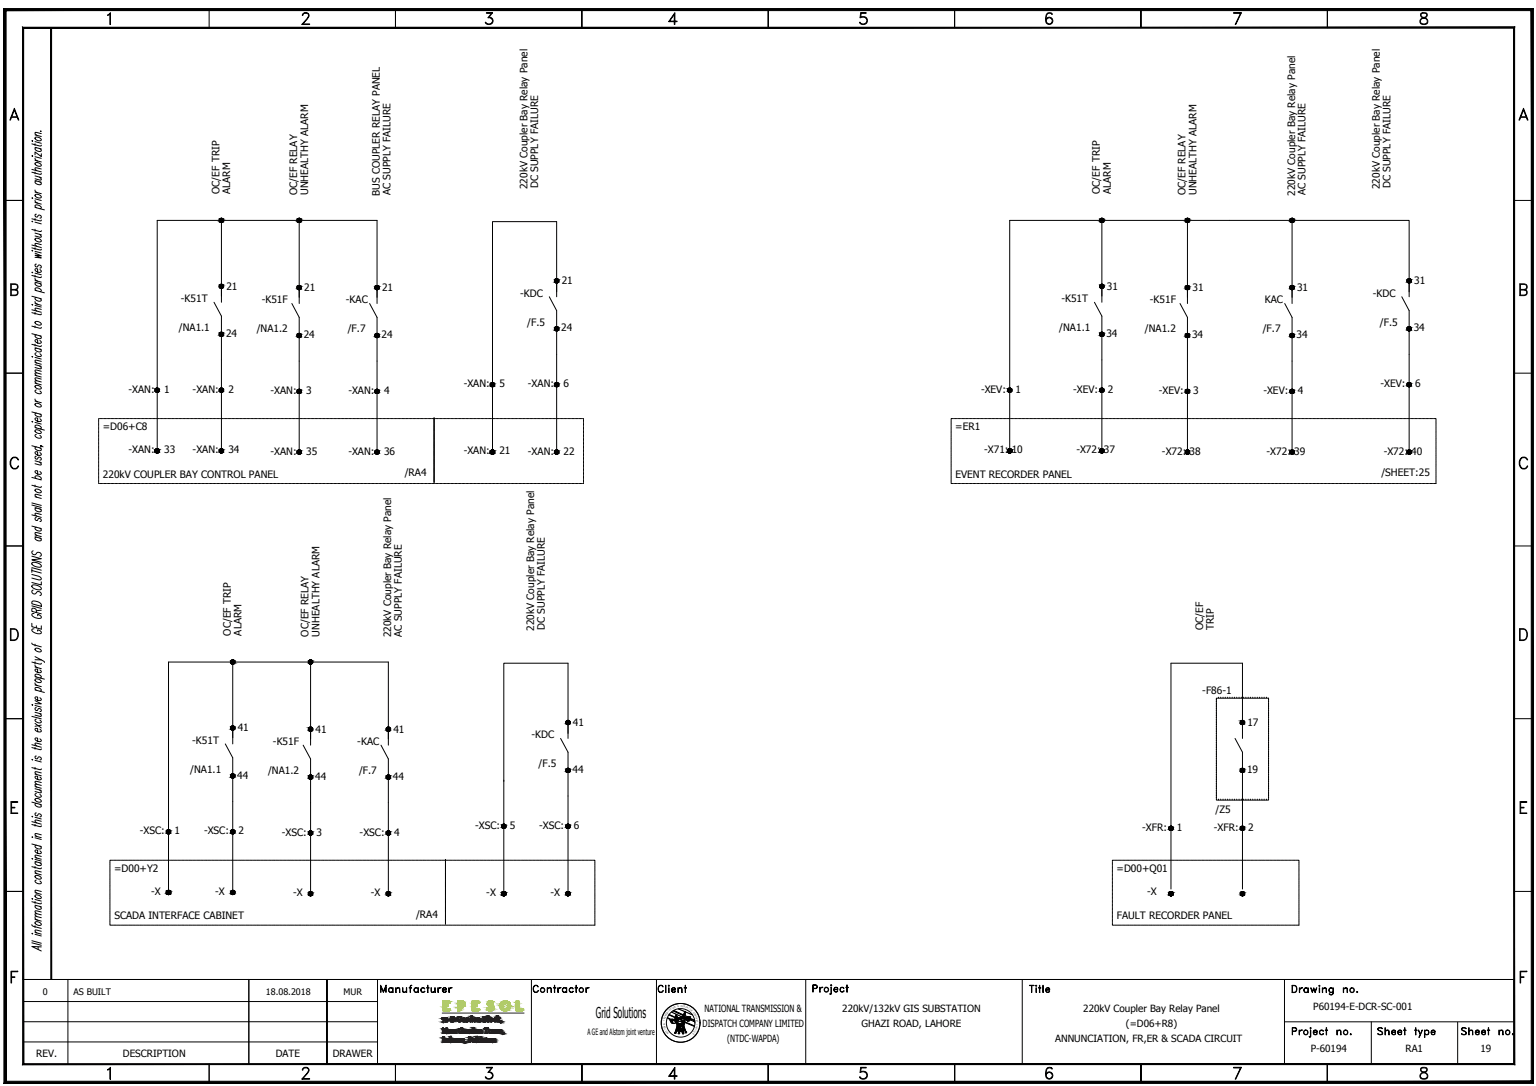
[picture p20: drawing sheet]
<svg xmlns="http://www.w3.org/2000/svg" width="420mm" height="297mm" viewBox="0 0 420 297" stroke-linecap="round" stroke-linejoin="round" font-family="sans-serif">
<defs><g id="words">
<text font-size="4.1" x="163" y="278.4">Grid Solutions</text>
<g font-size="2.8">
<text x="60" y="53" transform="rotate(-90 60 53)">OC/EF TRIP</text>
<text x="63" y="53" transform="rotate(-90 63 53)">ALARM</text>
<text x="81.3" y="53.4" transform="rotate(-90 81.3 53.4)">OC/EF RELAY</text>
<text x="84.3" y="53.4" transform="rotate(-90 84.3 53.4)">UNHEALTHY ALARM</text>
<text x="103.9" y="53.6" transform="rotate(-90 103.9 53.6)">BUS COUPLER RELAY PANEL</text>
<text x="106.8" y="53.4" transform="rotate(-90 106.8 53.4)">AC SUPPLY FAILURE</text>
<text x="144.3" y="51.7" transform="rotate(-90 144.3 51.7)">220kV Coupler Bay Relay Panel</text>
<text x="147.2" y="51.5" transform="rotate(-90 147.2 51.5)">DC SUPPLY FAILURE</text>
<text x="300.9" y="53" transform="rotate(-90 300.9 53)">OC/EF TRIP</text>
<text x="303.8" y="53" transform="rotate(-90 303.8 53)">ALARM</text>
<text x="324.3" y="53.4" transform="rotate(-90 324.3 53.4)">OC/EF RELAY</text>
<text x="327.3" y="53.4" transform="rotate(-90 327.3 53.4)">UNHEALTHY ALARM</text>
<text x="354.2" y="53.6" transform="rotate(-90 354.2 53.6)">220kV Coupler Bay Relay Panel</text>
<text x="357.1" y="53.4" transform="rotate(-90 357.1 53.4)">AC SUPPLY FAILURE</text>
<text x="377.5" y="51.7" transform="rotate(-90 377.5 51.7)">220kV Coupler Bay Relay Panel</text>
<text x="380.4" y="51.5" transform="rotate(-90 380.4 51.5)">DC SUPPLY FAILURE</text>
<text x="153.6" y="77.8">21</text>
<text x="386.8" y="77.8">31</text>
<text x="49.5" y="82.7">-K51T</text>
<text x="61.9" y="79.3">21</text>
<text x="71.6" y="82.9">-K51F</text>
<text x="83.2" y="79.6">21</text>
<text x="94.6" y="82.9">-KAC</text>
<text x="104.5" y="79.6">21</text>
<text x="142.3" y="81.2">-KDC</text>
<text x="290.3" y="82.7">-K51T</text>
<text x="302.8" y="79.3">31</text>
<text x="314.6" y="82.9">-K51F</text>
<text x="326.2" y="79.6">31</text>
<text x="346" y="82.9">KAC</text>
<text x="354.8" y="79.6">31</text>
<text x="375.5" y="81.2">-KDC</text>
<text x="144.2" y="89.1">/F.5</text>
<text x="377.4" y="89.1">/F.5</text>
<text x="48.9" y="90.6">/NA1.1</text>
<text x="61.8" y="92.2">24</text>
<text x="70.2" y="90.9">/NA1.2</text>
<text x="83.1" y="92.5">24</text>
<text x="95.1" y="90.9">/F.7</text>
<text x="104.4" y="92.5">24</text>
<text x="153.5" y="90.6">24</text>
<text x="289.8" y="90.6">/NA1.1</text>
<text x="302.7" y="92.2">34</text>
<text x="313.2" y="90.9">/NA1.2</text>
<text x="326.1" y="92.5">34</text>
<text x="345.4" y="90.9">/F.7</text>
<text x="354.7" y="92.5">34</text>
<text x="386.7" y="90.6">34</text>
<text x="35.2" y="107.4">-XAN:</text>
<text x="44.9" y="107.4">1</text>
<text x="52.7" y="107.4">-XAN:</text>
<text x="62.5" y="107.4">2</text>
<text x="74" y="107.7">-XAN:</text>
<text x="83.8" y="107.7">3</text>
<text x="95.3" y="107.7">-XAN:</text>
<text x="105" y="107.7">4</text>
<text x="126.8" y="105.9">-XAN:</text>
<text x="136.6" y="105.9">5</text>
<text x="144.4" y="105.9">-XAN:</text>
<text x="154.2" y="105.9">6</text>
<text x="268.3" y="107.4">-XEV:</text>
<text x="277.8" y="107.4">1</text>
<text x="293.5" y="107.4">-XEV:</text>
<text x="303" y="107.4">2</text>
<text x="317" y="107.7">-XEV:</text>
<text x="326.4" y="107.7">3</text>
<text x="345.6" y="107.7">-XEV:</text>
<text x="355" y="107.7">4</text>
<text x="377.6" y="105.9">-XEV:</text>
<text x="387.1" y="105.9">6</text>
<text x="28.1" y="117.6">=D06+C8</text>
<text x="261.3" y="117.6">=ER1</text>
<text x="35.2" y="124">-XAN:</text>
<text x="44.9" y="124">33</text>
<text x="52.7" y="124">-XAN:</text>
<text x="62.5" y="124">34</text>
<text x="74" y="124.3">-XAN:</text>
<text x="83.8" y="124.3">35</text>
<text x="95.3" y="124.3">-XAN:</text>
<text x="105" y="124.3">36</text>
<text x="126.8" y="124.2">-XAN:</text>
<text x="136.6" y="124.2">21</text>
<text x="144.4" y="124.3">-XAN:</text>
<text x="154.2" y="124.3">22</text>
<text x="269.2" y="124">-X71: 10</text>
<text x="294.4" y="124">-X72: 37</text>
<text x="317.9" y="124.3">-X72: 38</text>
<text x="346.5" y="124.3">-X72: 39</text>
<text x="378.5" y="124.3">-X72: 40</text>
<text x="28.2" y="130.7">220kV COUPLER BAY CONTROL PANEL</text>
<text x="110.7" y="130.2">/RA4</text>
<text x="261.4" y="130.7">EVENT RECORDER PANEL</text>
<text x="377.9" y="130.2">/SHEET:25</text>
<text x="63.1" y="173.8" transform="rotate(-90 63.1 173.8)">OC/EF TRIP</text>
<text x="66.1" y="173.8" transform="rotate(-90 66.1 173.8)">ALARM</text>
<text x="146.1" y="172.5" transform="rotate(-90 146.1 172.5)">220kV Coupler Bay Relay Panel</text>
<text x="149" y="172.3" transform="rotate(-90 149 172.3)">DC SUPPLY FAILURE</text>
<text x="329.1" y="172.4" transform="rotate(-90 329.1 172.4)">OC/EF</text>
<text x="332.1" y="172.4" transform="rotate(-90 332.1 172.4)">TRIP</text>
<text x="84.4" y="174.1" transform="rotate(-90 84.4 174.1)">OC/EF RELAY</text>
<text x="87.4" y="174.1" transform="rotate(-90 87.4 174.1)">UNHEALTHY ALARM</text>
<text x="107" y="174.3" transform="rotate(-90 107 174.3)">220kV Coupler Bay Relay Panel</text>
<text x="110" y="174.2" transform="rotate(-90 110 174.2)">AC SUPPLY FAILURE</text>
<text x="328.9" y="189.9">-F86-1</text>
<text x="52.6" y="203.5">-K51T</text>
<text x="65" y="200.1">41</text>
<text x="74.7" y="203.7">-K51F</text>
<text x="86.3" y="200.4">41</text>
<text x="97.7" y="203.7">-KAC</text>
<text x="107.6" y="200.4">41</text>
<text x="145.4" y="202">-KDC</text>
<text x="156.7" y="198.5">41</text>
<text x="341.2" y="198.5">17</text>
<text x="147.3" y="209.9">/F.5</text>
<text x="52" y="211.4">/NA1.1</text>
<text x="64.9" y="213">44</text>
<text x="73.3" y="211.7">/NA1.2</text>
<text x="86.2" y="213.3">44</text>
<text x="98.2" y="211.7">/F.7</text>
<text x="107.5" y="213.3">44</text>
<text x="156.6" y="211.4">44</text>
<text x="341.1" y="211.4">19</text>
<text x="130" y="226.7">-XSC:</text>
<text x="139.4" y="226.7">5</text>
<text x="147.5" y="226.7">-XSC:</text>
<text x="157" y="226.7">6</text>
<text x="312.5" y="227.2">-XFR:</text>
<text x="321.9" y="227.2">1</text>
<text x="332" y="227.2">-XFR:</text>
<text x="332.5" y="222.3">/Z5</text>
<text x="341.4" y="227.2">2</text>
<text x="38.2" y="228.2">-XSC:</text>
<text x="47.7" y="228.2">1</text>
<text x="55.8" y="228.2">-XSC:</text>
<text x="65.3" y="228.2">2</text>
<text x="77.1" y="228.5">-XSC:</text>
<text x="86.5" y="228.5">3</text>
<text x="98.4" y="228.5">-XSC:</text>
<text x="107.8" y="228.5">4</text>
<text x="31.2" y="238.4">=D00+Y2</text>
<text x="305.4" y="238.4">=D00+Q01</text>
<text x="41.3" y="244.8">-X</text>
<text x="58.9" y="244.8">-X</text>
<text x="80.2" y="245.1">-X</text>
<text x="101.4" y="245.1">-X</text>
<text x="133" y="245.1">-X</text>
<text x="150.6" y="245.1">-X</text>
<text x="313.8" y="244.8">-X</text>
<text x="31.3" y="251.5">SCADA INTERFACE CABINET</text>
<text x="113.8" y="251">/RA4</text>
<text x="305.5" y="251.5">FAULT RECORDER PANEL</text>
</g>
<g font-size="2.7">
<text x="192.2" y="280.9">DISPATCH COMPANY LIMITED</text>
<text x="192.7" y="276.7">NATIONAL TRANSMISSION &amp;</text>
<text x="230.4" y="276.7">220kV/132kV GIS SUBSTATION</text>
<text x="235.6" y="280.9">GHAZI ROAD, LAHORE</text>
<text x="296.3" y="276.7">220kV Coupler Bay Relay Panel</text>
<text x="308" y="280.9">(=D06+R8)</text>
<text x="359.2" y="276.2">P60194-E-DCR-SC-001</text>
<text x="198.9" y="285.1">(NTDC-WAPDA)</text>
<text x="288.6" y="285">ANNUNCIATION, FR,ER &amp; SCADA CIRCUIT</text>
<text x="358.5" y="287.8">P-60194</text>
<text x="384.5" y="287.8">RA1</text>
<text x="404.9" y="287.8">19</text>
<text x="9.9" y="289.1">REV.</text>
<text x="33.6" y="289.1">DESCRIPTION</text>
<text x="75.4" y="289.1">DATE</text>
<text x="91" y="289.1">DRAWER</text>
</g>
<g font-size="2.5">
<text x="11.7" y="272.1">0</text>
<text x="20.1" y="272.1">AS BUILT</text>
<text x="72.7" y="272.1">18.08.2018</text>
<text x="94" y="272.1">MUR</text>
</g>
<text font-size="2.4" x="160.7" y="283.1">A GE and Alstom joint venture</text>
<g font-size=".7">
<text x="184.2" y="275.9" transform="rotate(-25 184.2 275.9)">O</text>
<text x="184.6" y="275.7" transform="rotate(-21 184.6 275.7)">N</text>
<text x="185.4" y="275.5" transform="rotate(-9 185.4 275.5)">&amp;</text>
<text x="186.2" y="275.4" transform="rotate(4 186.2 275.4)">D</text>
<text x="186.7" y="275.5" transform="rotate(9 186.7 275.5)">E</text>
<text x="187.1" y="275.5" transform="rotate(15 187.1 275.5)">S</text>
<text x="187.5" y="275.6" transform="rotate(18 187.5 275.6)">P</text>
<text x="187.8" y="275.8" transform="rotate(24 187.8 275.8)">A</text>
<text x="188.2" y="276" transform="rotate(27 188.2 276)">T</text>
<text x="181.9" y="280" transform="rotate(-96 181.9 280)">L</text>
<text x="181.9" y="279.2" transform="rotate(-80 181.9 279.2)">T</text>
<text x="182" y="278.8" transform="rotate(-73 182 278.8)">R</text>
<text x="182" y="280.8" transform="rotate(-99 182 280.8)">NA</text>
<text x="182.1" y="278.4" transform="rotate(-66 182.1 278.4)">A</text>
<text x="182.1" y="281.3" transform="rotate(-106 182.1 281.3)">O</text>
<text x="182.2" y="281.5" transform="rotate(-117 182.2 281.5)">I</text>
<text x="182.3" y="278" transform="rotate(-61 182.3 278)">N</text>
<text x="182.4" y="277.6" transform="rotate(-55 182.4 277.6)">S</text>
<text x="182.6" y="277.3" transform="rotate(-53 182.6 277.3)">M</text>
<text x="183" y="276.9" transform="rotate(-45 183 276.9)">I</text>
<text x="183.2" y="276.6" transform="rotate(-42 183.2 276.6)">S</text>
<text x="184" y="276.1" transform="rotate(-31 184 276.1)">I</text>
<text x="188.6" y="276.2" transform="rotate(36 188.6 276.2)">C</text>
<text x="188.9" y="276.4" transform="rotate(39 188.9 276.4)">H</text>
<text x="189.5" y="277" transform="rotate(51 189.5 277)">C</text>
<text x="189.8" y="277.3" transform="rotate(60 189.8 277.3)">O</text>
<text x="190" y="277.7" transform="rotate(63 190 277.7)">M</text>
<text x="190" y="281.7" transform="rotate(117 190 281.7)">T</text>
<text x="190.2" y="278.1" transform="rotate(67 190.2 278.1)">P</text>
<text x="190.2" y="281.4" transform="rotate(112 190.2 281.4)">I</text>
<text x="190.3" y="278.4" transform="rotate(76 190.3 278.4)">A</text>
<text x="190.4" y="280.9" transform="rotate(106 190.4 280.9)">M</text>
<text x="190.4" y="280.6" transform="rotate(101 190.4 280.6)">I</text>
<text x="190.4" y="278.9" transform="rotate(81 190.4 278.9)">N</text>
<text x="190.5" y="280.1" transform="rotate(95 190.5 280.1)">L</text>
<text x="190.5" y="279.3" transform="rotate(85 190.5 279.3)">Y</text>
<text x="182.5" y="282" transform="rotate(-119 182.5 282)">T</text>
<text x="182.7" y="282.4" transform="rotate(-125 182.7 282.4)">A</text>
<text x="183" y="282.7" transform="rotate(-132 183 282.7)">N</text>
<text x="189.6" y="282.4" transform="rotate(129 189.6 282.4)">D</text>
<text x="189.8" y="282.1" transform="rotate(125 189.8 282.1)">E</text>
</g>
</g></defs>
<!-- layer: 0 -->
<path d="M13.9 7.6v260.3h.2zM13.9 7.6h.2v260.3z" fill="#000" stroke="#000" stroke-width=".27"/>
<!-- layer: 4 -->
<g fill="none" stroke="#000" stroke-width=".27">
<path d="M29.4 4.1l.8-.6v3.2h-.2v-2.9l-.6 .4zM57.2 2.6v5M82.7 6.5h2v.2h-2.2l1.4-1.5a1.04 1.04 0 0 0 .3-1.4l-.9-.2-.6 .6 .2-.4a1.04 1.04 0 0 1 1.3-.2 .71 .71 0 0 1 .2 1.1l-1.7 2M108.2 2.6v5v-5M132.9 6.2l.4 .3M133.7 4.7a1.08 1.08 0 0 1 1.1 .9 1.08 1.08 0 0 1-.8 1.2 1.08 1.08 0 0 1-1.3-.7h.2a1.06 1.06 0 0 0 1.8-.2M134.1 4.8l.5 .4 .1 .4-.1 .6-.5 .3M134.6 3.6h-1.6v-.1h1.7l-1 1.3M134.6 3.5l-1.1 1.3 .9 .2 .3 .5M159.2 2.6v5v-5M183.1 5.8h2.1v.1h-2.3l1.7-2.4v3.2h-.2v-2.8l-1.3 2M210.1 2.6v5v-5"/>
<path d="M235.3 6.2l.4 .3M236.5 4.7a.99 .99 0 0 1 .6 .9 .99 .99 0 0 1-.6 .9M237.1 5.3a1.34 1.34 0 0 0-1.8-.5l.1-1.3h1.6v.1h-1.4l-.2 1.1a1.14 1.14 0 0 1 1.7 .3 1.14 1.14 0 0 1-.4 1.6 1.14 1.14 0 0 1-1.6-.5h.2a1.06 1.06 0 0 0 1.8-.2M261.1 2.6v5v-5M286.2 5.9l.3 .5 .4 .1 .6-.1 .4-.5M286.2 5.5l.3-.5 .4-.2 .6 .2 .4 .5M286.5 3.8l.4-.2 .8 .2M286.6 3.6a2.93 2.93 0 0 0-.3 2.6l.5 .3M286.8 4.8l-.5 .4-.1 .4M287.2 4.8a.94 .94 0 0 1 .5 1.4l-.5 .3M287.5 3.6l.4 .3a.95 .95 0 0 0-1.4-.3 2.48 2.48 0 0 0 0 2.9 1 1 0 0 0 1.4-.3 1 1 0 0 0-.4-1.4 1 1 0 0 0-1.3 .4M312.1 2.6v5v-5"/>
<path d="M339.4 3.5l-1.5 3.2 1.7-3.2h-2.2v.1h2M363.1 2.6v5v-5M388.6 6.2l.4 .3M388.7 3.6a.77 .77 0 0 0 .5 1.2 1.11 1.11 0 0 1 1.2 1.3 1.11 1.11 0 0 1-1.8 0 .85 .85 0 0 1 .6-1.1 1.22 1.22 0 0 0 1.2-.8v-.3a1.22 1.22 0 0 0-1.7-.3zM388.7 3.8l.5-.2 1.1 .2M388.9 3.6a.66 .66 0 0 0 .3 1.1 1.13 1.13 0 0 1 1.2 .5 1.13 1.13 0 0 1-.1 1.3 1.31 1.31 0 0 1-1.9-.4 1.27 1.27 0 0 1 1.4-1.4 .64 .64 0 0 0 .3-1.1M390.4 6.2l-.5 .3M3 32.1h1.9M3.2 31.9h1.5M3.9 29.6l1.3 3.3-1.3-2.8-1.2 2.8zM415.8 32.1h1.9M416 31.9h1.5"/>
<path d="M416.7 29.6l1.3 3.3h-.2l-1.1-2.8-1 2.8h-.2zM1.4 54.8h4.9M414.2 54.8h4.9M3.1 79.2l1.5-.2 .2-.3-.2-.8-1.5-.1v2.9l1.5-.1 .2-.4-.2-.7-1.5-.2M4.2 79.2a.85 .85 0 0 1 .8 .8 .85 .85 0 0 1-.8 .9h-1.3v-3.3l1.7 .2a.87 .87 0 0 1 .3 .9 .87 .87 0 0 1-.7 .6M415.9 79.2l1.5-.2 .2-.3-.2-.8-1.5-.1v2.9l1.5-.1 .2-.4-.2-.7-1.5-.2M417 79.2l.4 .1a.84 .84 0 0 1 .3 1 .84 .84 0 0 1-.7 .6h-1.3v-3.3l1.7 .2a.86 .86 0 0 1 .3 .9 .86 .86 0 0 1-.7 .6M6.3 96.6v194.5M1.4 102.1h4.9M414.2 102.1h4.9M3.1 125.5a1.12 1.12 0 0 1 1.1-.5 1.12 1.12 0 0 1 .9 .8l-.8-.6a1.54 1.54 0 0 0-1.4 1 1.54 1.54 0 0 0 .5 1.8l.9 .1 .8-.6a1.2 1.2 0 0 1-1.4 .8 1.2 1.2 0 0 1-.9-1.3v-.7zM416.2 125.2a1.11 1.11 0 0 1 1.7 .6 1.14 1.14 0 0 0-1.3-.6 1.14 1.14 0 0 0-.9 1.1 1.42 1.42 0 0 0 1.4 1.8l.8-.6a1.19 1.19 0 0 1-1.4 .8 1.19 1.19 0 0 1-.9-1.3 1.94 1.94 0 0 1 .6-1.8z"/>
<path d="M1.4 149.3h4.9M414.2 149.3h4.9M2.9 172h1a1.73 1.73 0 0 1 1.2 1.6 1.73 1.73 0 0 1-1.2 1.6h-1zM3 172.1a1.59 1.59 0 0 1 1.8 .8 1.59 1.59 0 0 1-.4 2l-1.4 .1zM415.7 172h1a1.74 1.74 0 0 1 1.1 1.6 1.74 1.74 0 0 1-1.1 1.6h-1zM415.8 172.1a1.58 1.58 0 0 1 1.8 .8 1.58 1.58 0 0 1-.4 2l-1.4 .1zM1.4 196.6h4.9M414.2 196.6h4.9M3 219.3h1.9v.1h-1.7v3h1.7v.1h-1.9zM415.8 219.3h1.9v.1h-1.7v3h1.7v.1h-1.9zM3.2 220.8h.9v.2h-.9M416 220.8h.9v.2h-.9"/>
<path d="M1.4 243.8h4.9M414.2 243.8h4.9M3 265.6h1.9v.2h-1.7v3.1h-.2zM3.2 267.2h.9v.1h-.9M6.3 267.9h4M26.6 267.9h387.6M351.4 279.5h62.5M414.2 267.9v23.2M415.8 265.6h1.9v.2h-1.7v3.1h-.2zM416 267.2h.9v.1h-.9M29.4 292.5l.8-.6v3.3h-.2v-3l-.6 .5zM57.2 291.1v4.9"/>
<path d="M82.7 295h2v.2h-2.2l1.4-1.6a1.02 1.02 0 0 0 .3-1.4l-.9-.1-.6 .6 .2-.5 .4-.3 .9 .2a.69 .69 0 0 1 .2 1.1l-1.7 2M108.2 291.1v4.9v-4.9M108.2 291.1v4.9M132.9 294.7l.4 .3M133.7 293.2a1.05 1.05 0 0 1 1.2 1.1 1.05 1.05 0 0 1-1.4 .9l-.5-.2-.3-.4h.2a1.05 1.05 0 0 0 1 .5 1.05 1.05 0 0 0 .8-.7M134.1 293.3l.5 .3 .1 .5-.1 .6-.5 .3M134.6 292.1h-1.6v-.2h1.7l-1 1.4M134.6 291.9l-1.1 1.4 .9 .2 .3 .4M159.2 296v-4.9v4.9M159.2 291.1v4.9v-4.9M183.1 294.2h2.1v.2h-2.3l1.7-2.5v3.3h-.2v-2.8l-1.3 2M210.1 291.1v4.9v-4.9"/>
<path d="M210.1 291.1v4.9M235.3 294.7l.4 .3M236.5 293.2a1.01 1.01 0 0 1 .6 .9 1.01 1.01 0 0 1-.6 .9M237.1 293.8a1.29 1.29 0 0 0-1.8-.5l.1-1.4h1.6v.2h-1.4l-.2 1.1a1.14 1.14 0 0 1 1.7 .2 1.14 1.14 0 0 1-.4 1.6 1.14 1.14 0 0 1-1.6-.4h.2a1.05 1.05 0 0 0 .9 .5 1.05 1.05 0 0 0 .9-.7M261.1 296v-4.9v4.9M261.1 291.1v4.9v-4.9M286.2 294.4l.3 .5 .4 .1 .6-.1 .4-.5M286.2 293.9l.3-.4 .4-.2 .6 .2 .4 .4M286.5 292.2l.4-.1 .8 .1M286.6 292.1a2.9 2.9 0 0 0-.3 2.6l.5 .3M286.8 293.3l-.5 .3-.1 .5M287.2 293.3a.92 .92 0 0 1 .5 1.4l-.5 .3"/>
<path d="M287.5 292.1l.4 .3a.92 .92 0 0 0-1.4-.3 2.48 2.48 0 0 0 0 2.9 1 1 0 0 0 1.4-.3 1 1 0 0 0-.4-1.4 1 1 0 0 0-1.3 .3M312.1 296v-4.9v4.9M312.1 291.1v4.9v-4.9M339.4 291.9l-1.5 3.3 1.7-3.3h-2.2v.2h2M363.1 296v-4.9v4.9M363.1 291.1v4.9v-4.9M388.6 294.7l.4 .3M388.7 292.1a.77 .77 0 0 0 .5 1.2 1.18 1.18 0 0 1 1.2 .8v.5a1.09 1.09 0 0 1-1.8 0 .88 .88 0 0 1 .6-1.1 1.1 1.1 0 0 0 1.2-1.1 1.19 1.19 0 0 0-1.7-.3zM388.7 292.2l.5-.1 1.1 .1M388.9 292.1a.64 .64 0 0 0 .3 1.1 1.15 1.15 0 0 1 1.2 .5 1.15 1.15 0 0 1-.1 1.3 1.34 1.34 0 0 1-1.9-.4 1.29 1.29 0 0 1 1.4-1.4 .62 .62 0 0 0 .3-1.1M390.4 294.7l-.5 .3"/>
</g>
<!-- layer: DISP3 -->
<g fill="none" stroke="#000" stroke-width=".27">
<path d="M6.3 7.6v260.3M6.4 273.9h96.9M6.4 279.5h96.9M18.6 267.9v23.1M30.1 267.9h-23.8h407.9v11.6M68.1 267.9v23.1M103.3 267.9v23.1M220.4 267.9v23.2M279.6 267.9v23.2M351.4 267.9v23.2M375.1 279.5v11.6M398.7 279.6v11.5"/>
<path d="M6.4 285h96.9M89.4 291v-23.1v23.1"/>
</g>
<!-- layer: 4 -->
<g fill="#000" stroke="#000" stroke-width=".27">
<path d="M414.3 7.5l-.2 .2 .2 283.5zM414.1 7.7l.2 283.5-.2-.3zM6.2 291.2h408.1l-.2-.3zM6.2 291.2l.3-.3h407.6zM6.2 7.5v283.7l.3-.3zM6.2 7.5l.3 .2v283.2zM6.2 7.5l.3 .2 407.8-.2zM6.5 7.7l407.8-.2-.2 .2z"/>
<path d="M419.5 2.3l-.6 .6 .6 293.4zM418.9 2.9l.6 293.4-.6-.6zM1.1 296.3h418.4l-.6-.6zM1.7 295.7h417.2l-417.8 .6zM1.1 2.3v294l.6-.6zM1.1 2.3l.6 .6v292.8zM1.1 2.3l.6 .6 417.8-.6zM1.7 2.9l417.8-.6-.6 .6z"/>
</g>
<!-- layer: Alstom REF$0$52 -->
<g fill="none" stroke="#000" stroke-width=".27">
<path d="M8.7 39.3l2.1 .6h.4l.1-.2M8.7 38.5l.3 .1zM9.6 37.7a1.19 1.19 0 0 1 1.7 .6 1.15 1.15 0 0 1-1.7-.6zM9.6 39.3v.5M9.6 38.7l1.7 .5M9.6 36.9l1.7 .4M11.2 35.8l.1 .1h-.3M11.3 36.6l-1.6-.4-.1 .3 .5 .5M8.7 59.8l2.1 .6h.4l.1-.2M8.7 54.1l.3 .1zM8.7 47.1l2.1 .6h.4l.1-.3M8.7 42.6l.3 .1z"/>
<path d="M8.7 46.3l2.6 .7M9.6 54.8l.1 .4 .6 .4M9.6 52l.1 .3 .6 .4M9.6 44.6a1.16 1.16 0 0 1 1.7 .7 1.15 1.15 0 0 1-1.7-.7zM9.6 43.3l.1 .4 .6 .3M9.6 47.1v.4M9.6 59.8v.5M9.6 56.7l2.5 .7M9.6 55.4l1.7 .4M9.6 54.4l1.7 .4M9.6 52.5l1.7 .5M9.6 49.4l1.7 .4"/>
<path d="M9.6 48.1l1.7 .5M9.6 43.9l1.7 .4M9.6 42.9l1.7 .4M9.6 40.3l1.7 .4M9.7 53.2l1.2 .2 .4 .6a1.15 1.15 0 0 1-1.7-.7zM9.9 58.6l-.3 .2 .1 .4 .5 .2 .2-.5 .4-.1 .5 .4-.1 .4h-.3M9.9 56.8l-.3-.6a1.19 1.19 0 0 1 1.7 .7l-.4 .2M9.9 49.5l-.3 .2a1.18 1.18 0 0 0 1.7 .7l-.4-.6M9.9 40.4l-.3 .2a1.18 1.18 0 0 0 1.7 .7l-.4-.6M10.8 48.5l.5 .4-.1 .4-1.6-.4M11.3 46.2l-1.6-.3-.1 .3 .5 .5M11.3 42v.8l-1.7-1.2v.8"/>
<path d="M8.7 75.3l2.1 .6h.4l.1-.2M8.7 74.5h.3zM8.7 68.5l.3 .1zM8.7 67.8l2.1 .5 .4 .1 .1-.3M8.7 62.8l2.1 .5h.4l.1-.2M8.7 60.5l.3 .1zM8.7 67l2.6 .7M9.6 76.1l.1 .4 .6 .4M9.6 69.2l1.7 .8-1.7-.2 1.7 .7-1.7-.1M9.6 65.3a1.19 1.19 0 0 1 1.7 .7 1.18 1.18 0 0 1-1.7-.7zM9.6 62.7v.5M9.6 67.8v.4"/>
<path d="M9.6 75.3v.5M9.6 79.4l2.5 .7M9.6 77.2l1.7 .5M9.6 76.7l1.7 .5M9.6 74.7l1.7 .5M9.6 68.7l1.7 .5M9.6 63.8l1.7 .4M9.6 60.8l1.7 .4M9.9 79.5l-.3-.6a1.19 1.19 0 0 1 1.7 .7l-.4 .2M9.9 77.3l-.3 .2a1.18 1.18 0 0 0 1.7 .7l-.4-.6M9.9 72.2l-.3 .2 .1 .5 .5 .1 .2-.4 .4-.1 .5 .4-.1 .4h-.3M10.8 64.1l.5 .5-.1 .3-1.6-.4"/>
<path d="M10.9 73.7l.4 .6a1.15 1.15 0 0 1-1.7-.7h.7v.8M11.3 66.9l-1.6-.3-.1 .3 .5 .5M8.7 97.5l.3 .1zM8.7 94.2l2.1 .5 .4 .1 .1-.3M8.7 89.2l2.1 .6h.4l.1-.3M8.7 85.5l2.1 .6h.4l.1-.3M8.7 83.3l.3 .1zM8.7 91.3l2.6 .6M8.7 84.7l2.6 .7M8.7 81l2.6 .7M9.6 88.1a1.19 1.19 0 0 1 1.7 .7 1.18 1.18 0 0 1-1.7-.7zM9.6 82.5l.1 .3 .6 .4"/>
<path d="M9.6 85.4v.6M9.6 89.2v.4M9.6 94.1v.5M9.6 99.7l1.7 .5M9.6 99.2l1.7 .4M9.6 97.7l1.7 .5M9.6 95.1l1.7 .5M9.6 83.5l1.7 .5M9.6 83l1.7 .5M9.9 96.5l-.3 .2a1.18 1.18 0 0 0 1.7 .7l-.4-.6M9.9 95.2l-.3 .2a1.15 1.15 0 0 0 1.7 .7l-.4-.6M9.9 91.6l-.3 .2a1.18 1.18 0 0 0 1.7 .7l-.4-.6"/>
<path d="M9.9 81.3l-.3 .2a1.18 1.18 0 0 0 1.7 .7l-.4-.6M10.9 93.1l.4 .6a1.15 1.15 0 0 1-1.7-.7h.7v.8M11.3 98.8l-1.6-.3-.1 .3 .5 .5M11.3 84.6l-1.6-.3-.1 .3 .5 .5M8.7 115.3l.3 .1zM8.7 112.7l2.6 .6M9.6 117.7a1.19 1.19 0 0 1 1.7 .7 1.18 1.18 0 0 1-1.7-.7zM9.6 109.1l.1 .4 .6 .4M9.6 105.6a1.16 1.16 0 0 1 1.7 .7 1.18 1.18 0 0 1-1.7-.7zM9.6 116.9l2.5 .7M9.6 115.5l1.7 .5M9.6 109.7l1.7 .5"/>
<path d="M9.6 104.8l1.7 .5M9.6 102.7l1.7 .4M9.7 110.4l1.2 .2 .4 .5a1.15 1.15 0 0 1-1.7-.6zM9.9 118.8l-.3 .2a1.15 1.15 0 0 0 1.7 .7l-.4-.6M9.9 117.1l-.3-.6a1.16 1.16 0 0 1 1.7 .6l-.4 .2M9.9 113l-.3 .2a1.18 1.18 0 0 0 1.7 .7l-.4-.6M9.9 106.7l-.3 .1a1.18 1.18 0 0 0 1.7 .7l-.4-.6M10.8 100.1l.5 .5-.1 .3-1.6-.4M10.9 114.5l.4 .6a1.15 1.15 0 0 1-1.7-.6l.7-.1v.8M11.3 104.5l-1.6-.4-.1 .3 .5 .5M11.3 103.7l-1.6-.4-.1 .4 .5 .4M11.3 102.3l-1.6-.3-.1 .3 .5 .5"/>
<path d="M11.3 101.6l-1.6-.4-.1 .3 .5 .5M8.7 132.7l2.1 .6h.4l.1-.2M8.7 138.1l2.6 .7M8.7 137.6l2.6 .6M8.7 130.6l2.6 .7M8.7 121.9l2.6 .7M9.6 133.9a1.19 1.19 0 0 1 1.7 .7 1.18 1.18 0 0 1-1.7-.7zM9.6 132.7v.5M9.6 138.9l1.7 .4M9.6 135.9l1.7 .4M9.6 126l1.7 .5M9.9 139h-.2a.97 .97 0 0 0 .5 1 .97 .97 0 0 0 1.1-.2l-.4-.6"/>
<path d="M9.9 130.9l-.3-.6a1.16 1.16 0 0 1 1.7 .7l-.4 .2M9.9 124.8h-.2a.49 .49 0 0 0 0 .6 .49 .49 0 0 0 .5 .2l.4-.6 .3 .1 .4 .4-.1 .3h-.3M9.9 122.2l-.3 .2a1.18 1.18 0 0 0 1.7 .7l-.4-.6M10.8 126.4l.5 .5-.1 .3-1.6-.4M10.9 129l.4 .6a1.15 1.15 0 0 1-1.7-.7l.7-.1v.9M10.9 123.8l.4 .6a1.15 1.15 0 0 1-1.7-.7l.7-.1v.9M11.2 121.9l.6 .3M11.3 135.6l-1.6-.4-.1 .3 .5 .5M8.7 157.1l2.2 .7 .4 .6-.1 .2h-.6l-1.9-.5M8.7 154a2.19 2.19 0 0 1 2.6 .7v.3a1.95 1.95 0 0 1-2.6-1zM8.7 152.1l2.6 .7-2.6 .3 2.6 .7M8.7 156l2.6 .7"/>
<path d="M8.7 155.6v.9M8.7 155.3l2.6 .7M8.7 143.9l2.6 .7M8.7 140.8l2.6 .7M9.1 150.7a.59 .59 0 0 0-.2 .9 .59 .59 0 0 0 .9 0 .76 .76 0 0 1 .9-.5 .76 .76 0 0 1 .6 .8l-.4 .2M9.6 146.8l1.7 .5M9.6 146.3l1.7 .5M9.9 146.9l-.3 .2a1.15 1.15 0 0 0 1.7 .7l-.4-.6M9.9 144.2l-.3 .2a1.18 1.18 0 0 0 1.7 .7l-.4-.6M9.9 141.6l-.3 .2 .1 .4 .5 .2 .4-.6h.3l.4 .4-.1 .4h-.3M11.3 159.2v.8l-2.6-.7M11.3 146l-1.6-.4-.1 .4 .5 .5"/>
<path d="M11.3 140.7l-1.6-.3-.1 .3 .5 .5M8.7 175.9l.5 .5 2.1 .5M8.7 170.5v.9l2.6 .7v-.9M8.7 160.2a1.97 1.97 0 0 1 2.6 .9 1.95 1.95 0 0 1-2.6-.9zM8.7 165.7l2.6 .7M8.8 164.5a2.37 2.37 0 0 1 2.5 .8v.5l-2.6-.7zM9.1 161.4a.6 .6 0 0 0-.2 .9 .6 .6 0 0 0 .9 0 .77 .77 0 0 1 .9-.5 .77 .77 0 0 1 .6 .8l-.4 .3M9.3 172l-.6 .2a1.95 1.95 0 0 0 2.6 1v-.3l-.4-.4-.6-.2v.3M9.3 167.8l-.6 .2a1.95 1.95 0 0 0 2.6 1v-.3l-.4-.4-.6-.2v.3M9.6 179.6l1.7 .9-1.7-.1M9.6 177.5a1.19 1.19 0 0 1 1.7 .6 1.18 1.18 0 0 1-1.7-.6zM9.6 176.2v.5"/>
<path d="M9.9 167.5l-.1-.9-1-.2-.1 .8 2.6 .7M9.9 171.2v.5M11.3 166.9l-1.4 .1M8.7 192.7l.3 .1zM8.7 181.1l2.1 .5 .4 .1 .1-.3M8.7 195.9l2.6 .7M9.6 191.6l1.7 .9h-1.7M9.6 186.8a.74 .74 0 0 0 .7 .7M9.6 181.9a.77 .77 0 0 0 .7 .7M9.6 181v.5M9.6 197.9l1.7 1.2M9.6 194.8l1.7 .5"/>
<path d="M9.6 193l1.7 .4M9.6 188.7l2.5 .7M9.6 187.3l1.7 .5M9.6 185.1l2.5 .7M9.6 182.4l1.7 .5M9.7 185.7l1.2 .2 .4 .6a1.15 1.15 0 0 1-1.7-.6zM9.9 196.7l-.3 .2a1.18 1.18 0 0 0 1.7 .6l-.4-.5M9.9 193.6l-.3 .1 .1 .5 .5 .1 .4-.5h.3l.4 .4-.1 .4h-.3M9.9 188.8l-.3-.6a1.19 1.19 0 0 1 1.7 .7l-.4 .2M9.9 185.2l-.3-.6a1.19 1.19 0 0 1 1.7 .7l-.4 .1M10.8 195.1l.5 .5-.1 .4-1.6-.4M10.9 199.4l.4 .6a1.18 1.18 0 0 1-1.7-.6l.7-.1v.8"/>
<path d="M10.9 190.8l.4 .6a1.15 1.15 0 0 1-1.7-.6l.7-.1v.8M10.9 183.2l.4 .6a1.18 1.18 0 0 1-1.7-.6l.7-.1v.8M11.3 180.5l.8 .5v.2M11.3 198.3l-1.7 .3M8.7 210l2.1 .5h.4l.1-.2M8.7 207.7l.3 .1zM8.7 204.5l2.1 .5 .4 .1 .1-.3M8.7 219.4l2.6 .7M8.7 203.7l2.6 .7M9.6 218.6a1.16 1.16 0 0 1 1.7 .6 1.18 1.18 0 0 1-1.7-.6zM9.6 204.4v.5M9.6 209.9v.5"/>
<path d="M9.6 215.7l1.7 .5M9.6 215.2l1.7 .4M9.6 211.7l1.7 .5M9.6 208l1.7 .4M9.9 219.7l-.3 .2a1.18 1.18 0 0 0 1.7 .7l-.4-.6M9.9 217l-.3 .2a1.18 1.18 0 0 0 1.7 .7l-.4-.6M9.9 206.8l-.3 .2 .1 .4 .2 .2h.3l.4-.6 .6 .2 .1 .4-.4 .2M10.8 216l.5 .5-.1 .4-1.6-.4M10.9 212.5l.4 .6a1.18 1.18 0 0 1-1.7-.7h.7v.8M10.9 202.1l.4 .6a1.18 1.18 0 0 1-1.7-.7l.7-.1v.9M11.3 214.8l-1.6-.3-.1 .3 .5 .5M11.3 214l-1.6-.3-.1 .3 .5 .5"/>
<path d="M11.3 211.4l-1.6-.3-.1 .3 .5 .5M11.3 203.6l-1.6-.4-.1 .4 .5 .4M8.7 237l2.1 .6h.4l.1-.2M8.7 234.8l.3 .1zM8.7 228.9l.3 .1zM8.7 225.5l2.1 .6h.4l.1-.3M8.7 223.3l.3 .1zM8.7 230.8l2.6 .7M8.7 224.7l2.6 .7M9.6 239.6a1.19 1.19 0 0 1 1.7 .7 1.18 1.18 0 0 1-1.7-.7zM9.6 225.5v.5M9.6 237v.5"/>
<path d="M9.6 238.8l1.7 .5M9.6 235.6l1.7 .5M9.6 235.1l1.7 .4M9.6 234.6l1.7 .4M9.6 229.2l1.7 .4M9.6 228.7l1.7 .4M9.6 223.5l1.7 .5M9.9 235.7l-.3 .2a1.15 1.15 0 0 0 1.7 .7l-.4-.6M9.9 231.2l-.3 .2a1.15 1.15 0 0 0 1.7 .6l-.4-.6M9.9 222.4h-.2a.49 .49 0 0 0 0 .5 .49 .49 0 0 0 .5 .2l.4-.5h.2l.5 .4-.1 .4h-.3M10.9 232.7l.4 .6a1.18 1.18 0 0 1-1.7-.7h.7v.8M11.3 238.5l-1.6-.4-.1 .4 .5 .5"/>
<path d="M11.3 234.3l-1.6-.4-.1 .3 .5 .5M11.3 228.3l-1.6-.3-.1 .3 .5 .5M11.3 224.6l-1.6-.3-.1 .3 .5 .5M8.7 255.3l.3 .1zM8.7 252.9l.5 .5 2.1 .5M8.7 246.6l2.1 .6h.4l.1-.2M8.7 245.8l.3 .1zM8.7 257.9l2.6 .7M8.7 257.3l2.6 .7M9.6 252.3a1.19 1.19 0 0 1 1.7 .6 1.18 1.18 0 0 1-1.7-.6zM9.6 250.9a.77 .77 0 0 0 .7 .8M9.6 244.9a1.19 1.19 0 0 1 1.7 .7 1.18 1.18 0 0 1-1.7-.7z"/>
<path d="M9.6 255.5l1.7 .5M9.6 255l1.7 .5M9.6 246.6v.5M9.6 253.2v.5M9.6 251.5l1.7 .4M9.6 250.6l1.7 .4M9.6 247.6l1.7 .4M9.6 246l1.7 .5M9.6 244.2l1.7 .4M9.9 247.7l-.3 .2a1.18 1.18 0 0 0 1.7 .6l-.4-.6M9.9 240.7l-.3 .2a1.18 1.18 0 0 0 1.7 .7l-.4-.6M10.4 259v.7"/>
<path d="M11.3 259l-2.6-.1 2.6 1.2M11.3 254.7l-1.6-.3-.1 .3 .5 .5M11.3 250.2l-1.6-.3-.1 .3 .5 .5M11.3 249.4l-1.6-.3-.1 .3 .5 .5M11.3 243.8l-1.6-.3-.1 .3 .5 .5"/>
</g>
<!-- layer: F2 -->
<g fill="none" stroke="#000" stroke-width=".27">
<path d="M60.6 60.3v22.4M81.8 60.6v22.4M301.4 60.3v22.4M324.8 60.6v22.4M353.4 60.3v22.7M385.5 79.8v-19.5h-109.3v63M385.5 76.8v4.4M58.5 82.7l2.1 3.8v37.4M79.8 83l2 3.8v37.4M101.1 83l2 3.8v37.4M103.1 83v-22.7h-60.1v63M134.7 92.6v31.1"/>
<path d="M150.3 81.2l2 3.8v38.7M152.3 81.2v-20.6h-17.6v32.3M299.4 82.7l2 3.8v37.4M322.8 83l2 3.8v37.4M351.4 83l2 3.8v37.4M383.4 81.2l2.1 3.8v38.7M27 114.9v.2M27 115.3v.2M27 115.6v.3M27 116v.2M27 116.4v.2M27 116.7v.3"/>
<path d="M27 117.1v.2M27 117.5v.2M27 117.9v.2M27 118.2v.3M27 118.6v.3M27 119v.2M27 119.3v.3M27 119.7v.3M27.2 114.5h-.2v.2M27.3 114.5h.3M27.7 114.5h.2M28 114.5h.3"/>
<path d="M28.4 114.5h.3M28.8 114.5h.2M29.2 114.5h.2M29.5 114.5h.3M29.9 114.5h.3M30.3 114.5h.2M30.6 114.5h.3M31 114.5h.3M31.4 114.5h.2M31.8 114.5h.2M32.1 114.5h.3M32.5 114.5h.3"/>
<path d="M32.9 114.5h.2M33.2 114.5h.3M33.6 114.5h.3M34 114.5h.2M34.4 114.5h.2M34.7 114.5h.3M35.1 114.5h.3M35.5 114.5h.2M35.9 114.5h.2M36.2 114.5h.3M36.6 114.5h.2M37 114.5h.2"/>
<path d="M37.4 114.5h.2M37.7 114.5h.3M38.1 114.5h.2M38.5 114.5h.2M38.8 114.5h.3M39.2 114.5h.2M39.6 114.5h.2M40 114.5h.2M40.3 114.5h.3M40.7 114.5h.3M41.1 114.5h.2M41.4 114.5h.3"/>
<path d="M41.8 114.5h.3M42.2 114.5h.2M42.6 114.5h.2M42.9 114.5h.3M43.3 114.5h.3M43.7 114.5h.2M44 114.5h.3M44.4 114.5h.3M44.8 114.5h.2M45.2 114.5h.2M45.5 114.5h.3M45.9 114.5h.3"/>
<path d="M46.3 114.5h.2M46.6 114.5h.3M47 114.5h.3M47.4 114.5h.2M47.8 114.5h.2M48.1 114.5h.3M48.5 114.5h.3M48.9 114.5h.2M49.2 114.5h.3M49.6 114.5h.3M50 114.5h.2M50.4 114.5h.2"/>
<path d="M50.8 114.5h.2M51.1 114.5h.3M51.5 114.5h.2M51.9 114.5h.2M52.2 114.5h.3M52.6 114.5h.2M53 114.5h.2M53.4 114.5h.2M53.7 114.5h.3M54.1 114.5h.2M54.5 114.5h.2M54.8 114.5h.3"/>
<path d="M55.2 114.5h.2M55.6 114.5h.2M56 114.5h.2M56.3 114.5h.3M56.7 114.5h.3M57.1 114.5h.2M57.4 114.5h.3M57.8 114.5h.3M58.2 114.5h.2M58.6 114.5h.2M58.9 114.5h.3M59.3 114.5h.3"/>
<path d="M59.7 114.5h.2M60 114.5h.3M60.4 114.5h.3M60.8 114.5h.2M61.2 114.5h.2M61.5 114.5h.3M61.9 114.5h.3M62.3 114.5h.2M62.6 114.5h.3M63 114.5h.3M63.4 114.5h.2M63.8 114.5h.2"/>
<path d="M64.1 114.5h.3M64.5 114.5h.3M64.9 114.5h.2M65.2 114.5h.3M65.6 114.5h.3M66 114.5h.2M66.4 114.5h.2M66.8 114.5h.2M67.1 114.5h.3M67.5 114.5h.2M67.9 114.5h.2M68.2 114.5h.3"/>
<path d="M68.6 114.5h.2M69 114.5h.2M69.4 114.5h.2M69.7 114.5h.3M70.1 114.5h.3M70.5 114.5h.2M70.8 114.5h.3M71.2 114.5h.3M71.6 114.5h.2M72 114.5h.2M72.3 114.5h.3M72.7 114.5h.3"/>
<path d="M73.1 114.5h.2M73.4 114.5h.3M73.8 114.5h.3M74.2 114.5h.2M74.6 114.5h.2M74.9 114.5h.3M75.3 114.5h.3M75.7 114.5h.2M76 114.5h.3M76.4 114.5h.3M76.8 114.5h.2M77.2 114.5h.2"/>
<path d="M77.5 114.5h.3M77.9 114.5h.3M78.3 114.5h.2M78.6 114.5h.3M79 114.5h.3M79.4 114.5h.2M79.8 114.5h.2M80.2 114.5h.2M80.5 114.5h.3M80.9 114.5h.2M81.3 114.5h.2M81.6 114.5h.3"/>
<path d="M82 114.5h.2M82.4 114.5h.2M82.8 114.5h.2M83.1 114.5h.3M83.5 114.5h.2M83.9 114.5h.2M84.2 114.5h.3M84.6 114.5h.3M85 114.5h.2M85.4 114.5h.2M85.7 114.5h.3M86.1 114.5h.3"/>
<path d="M86.5 114.5h.2M86.8 114.5h.3M87.2 114.5h.3M87.6 114.5h.2M88 114.5h.2M88.3 114.5h.3M88.7 114.5h.3M89.1 114.5h.2M89.4 114.5h.3M89.8 114.5h.3M90.2 114.5h.2M90.6 114.5h.2"/>
<path d="M90.9 114.5h.3M91.3 114.5h.3M91.7 114.5h.2M92 114.5h.3M92.4 114.5h.3M92.8 114.5h.2M93.2 114.5h.2M93.5 114.5h.3M93.9 114.5h.3M94.3 114.5h.2M94.7 114.5h.2M95 114.5h.3"/>
<path d="M95.4 114.5h.2M95.8 114.5h.2M96.2 114.5h.2M96.5 114.5h.3M96.9 114.5h.2M97.3 114.5h.2M97.6 114.5h.3M98 114.5h.2M98.4 114.5h.2M98.8 114.5h.2M99.1 114.5h.3M99.5 114.5h.3"/>
<path d="M99.9 114.5h.2M100.2 114.5h.3M100.6 114.5h.3M101 114.5h.2M101.4 114.5h.2M101.7 114.5h.3M102.1 114.5h.3M102.5 114.5h.2M102.8 114.5h.3M103.2 114.5h.3M103.6 114.5h.2M104 114.5h.2"/>
<path d="M104.3 114.5h.3M104.7 114.5h.3M105.1 114.5h.2M105.4 114.5h.3M105.8 114.5h.3M106.2 114.5h.2M106.6 114.5h.2M106.9 114.5h.3M107.3 114.5h.3M107.7 114.5h.2M108 114.5h.3M108.4 114.5h.3"/>
<path d="M108.8 114.5h.2M109.2 114.5h.2M109.6 114.5h.2M109.9 114.5h.3M110.3 114.5h.2M110.7 114.5h.2M111 114.5h.3M111.4 114.5h.2M111.8 114.5h.2M112.2 114.5h.2M112.5 114.5h.3M112.9 114.5h.2"/>
<path d="M113.3 114.5h.2M113.6 114.5h.3M114 114.5h.3M114.4 114.5h.2M114.8 114.5h.2M115.1 114.5h.3M115.5 114.5h.3M115.9 114.5h.2M116.2 114.5h.3M116.6 114.5h.3M117 114.5h.2M117.4 114.5h.2"/>
<path d="M117.7 114.5h.3M118.1 114.5h.3M118.5 114.5h.2M118.7 114.3v17.7M118.8 114.5h.3M119.2 114.5h.3M119.6 114.5h.2M120 114.5h.2M120.3 114.5h.3M120.7 114.5h.3M121.1 114.5h.2M121.4 114.5h.3"/>
<path d="M121.8 114.5h.3M122.2 114.5h.2M122.6 114.5h.2M123 114.5h.2M123.3 114.5h.3M123.7 114.5h.2M124.1 114.5h.2M124.4 114.5h.3M124.8 114.5h.2M125.2 114.5h.2M125.6 114.5h.2M125.9 114.5h.3"/>
<path d="M126.3 114.5h.2M126.7 114.5h.2M127 114.5h.3M127.4 114.5h.2M127.8 114.5h.2M128.2 114.5h.2M128.5 114.5h.3M128.9 114.5h.3M129.3 114.5h.2M129.6 114.5h.3M130 114.5h.3M130.4 114.5h.2"/>
<path d="M130.8 114.5h.2M131.1 114.5h.3M131.5 114.5h.3M131.9 114.5h.2M132.2 114.5h.3M132.6 114.5h.3M133 114.5h.2M133.4 114.5h.2M133.7 114.5h.3M134.1 114.5h.3M134.5 114.5h.2M134.8 114.5h.3"/>
<path d="M135.2 114.5h.3M135.6 114.5h.2M136 114.5h.2M136.3 114.5h.3M136.7 114.5h.3M137.1 114.5h.2M137.4 114.5h.3M137.8 114.5h.3M138.2 114.5h.2M138.6 114.5h.2M139 114.5h.2M139.3 114.5h.3"/>
<path d="M139.7 114.5h.2M140.1 114.5h.2M140.4 114.5h.3M140.8 114.5h.2M141.2 114.5h.2M141.6 114.5h.2M141.9 114.5h.3M142.3 114.5h.3M142.7 114.5h.2M143 114.5h.3M143.4 114.5h.3M143.8 114.5h.2"/>
<path d="M144.2 114.5h.2M144.5 114.5h.3M144.9 114.5h.3M145.3 114.5h.2M145.6 114.5h.3M146 114.5h.3M146.4 114.5h.2M146.8 114.5h.2M147.1 114.5h.3M147.5 114.5h.3M147.9 114.5h.2M148.2 114.5h.3"/>
<path d="M148.6 114.5h.3M149 114.5h.2M149.4 114.5h.2M149.7 114.5h.3M150.1 114.5h.3M150.5 114.5h.2M150.8 114.5h.3M151.2 114.5h.3M151.6 114.5h.2M152 114.5h.2M152.4 114.5h.2M152.7 114.5h.3"/>
<path d="M153.1 114.5h.2M153.5 114.5h.2M153.8 114.5h.3M154.2 114.5h.2M154.6 114.5h.2M155 114.5h.2M155.3 114.5h.3M155.7 114.5h.2M156.1 114.5h.2M156.4 114.5h.3M156.8 114.5h.2M157.2 114.5h.2"/>
<path d="M157.6 114.5h.2M157.9 114.5h.3M158.3 114.5h.3M158.7 114.5h.2M159 114.5h.3M159.4 114.5h.2v.2M159.6 114.9v.2M159.6 115.3v.2M159.6 115.6v.3M159.6 116v.2M159.6 116.4v.2M159.6 116.7v.3"/>
<path d="M159.6 117.1v.2M159.6 117.5v.2M159.6 117.9v.2M159.6 118.2v.3M159.6 118.6v.3M159.6 119v.2M159.6 119.3v.3M159.6 119.7v.3M260.2 114.9v.2M260.2 115.3v.2M260.2 115.6v.3M260.2 116v.2"/>
<path d="M260.2 116.4v.2M260.2 116.7v.3M260.2 117.1v.2M260.2 117.5v.2M260.2 117.9v.2M260.2 118.2v.3M260.2 118.6v.3M260.2 119v.2M260.2 119.3v.3M260.2 119.7v.3M260.4 114.5h-.2v.2M260.5 114.5h.2"/>
<path d="M260.9 114.5h.2M261.2 114.5h.3M261.6 114.5h.3M262 114.5h.2M262.4 114.5h.2M262.7 114.5h.3M263.1 114.5h.2M263.5 114.5h.2M263.8 114.5h.3M264.2 114.5h.3M264.6 114.5h.2M265 114.5h.2"/>
<path d="M265.3 114.5h.3M265.7 114.5h.3M266.1 114.5h.2M266.4 114.5h.3M266.8 114.5h.3M267.2 114.5h.2M267.6 114.5h.2M267.9 114.5h.3M268.3 114.5h.3M268.7 114.5h.2M269.1 114.5h.2M269.4 114.5h.3"/>
<path d="M269.8 114.5h.2M270.2 114.5h.2M270.5 114.5h.3M270.9 114.5h.3M271.3 114.5h.2M271.7 114.5h.2M272 114.5h.3M272.4 114.5h.3M272.8 114.5h.2M273.1 114.5h.3M273.5 114.5h.3M273.9 114.5h.2"/>
<path d="M274.3 114.5h.2M274.6 114.5h.3M275 114.5h.3M275.4 114.5h.2M275.8 114.5h.2M276.1 114.5h.3M276.5 114.5h.2M276.9 114.5h.2M277.2 114.5h.3M277.6 114.5h.3M278 114.5h.2M278.4 114.5h.2"/>
<path d="M278.7 114.5h.3M279.1 114.5h.3M279.5 114.5h.2M279.8 114.5h.3M280.2 114.5h.3M280.6 114.5h.2M281 114.5h.2M281.3 114.5h.3M281.7 114.5h.3M282.1 114.5h.2M282.4 114.5h.3M282.8 114.5h.3"/>
<path d="M283.2 114.5h.2M283.6 114.5h.2M283.9 114.5h.3M284.3 114.5h.3M284.7 114.5h.2M285.1 114.5h.2M285.4 114.5h.3M285.8 114.5h.2M286.2 114.5h.2M286.5 114.5h.3M286.9 114.5h.3M287.3 114.5h.2"/>
<path d="M287.7 114.5h.2M288 114.5h.3M288.4 114.5h.3M288.8 114.5h.2M289.2 114.5h.2M289.5 114.5h.3M289.9 114.5h.2M290.3 114.5h.2M290.6 114.5h.3M291 114.5h.3M291.4 114.5h.2M291.8 114.5h.2"/>
<path d="M292.1 114.5h.3M292.5 114.5h.2M292.9 114.5h.2M293.2 114.5h.3M293.6 114.5h.3M294 114.5h.2M294.4 114.5h.2M294.7 114.5h.3M295.1 114.5h.3M295.5 114.5h.2M295.8 114.5h.3M296.2 114.5h.3"/>
<path d="M296.6 114.5h.2M297 114.5h.2M297.3 114.5h.3M297.7 114.5h.3M298.1 114.5h.2M298.4 114.5h.3M298.8 114.5h.3M299.2 114.5h.2M299.6 114.5h.2M299.9 114.5h.3M300.3 114.5h.3M300.7 114.5h.2"/>
<path d="M301.1 114.5h.2M301.4 114.5h.3M301.8 114.5h.2M302.2 114.5h.2M302.5 114.5h.3M302.9 114.5h.3M303.3 114.5h.2M303.7 114.5h.2M304 114.5h.3M304.4 114.5h.3M304.8 114.5h.2M305.2 114.5h.2"/>
<path d="M305.5 114.5h.3M305.9 114.5h.2M306.3 114.5h.2M306.6 114.5h.3M307 114.5h.3M307.4 114.5h.2M307.8 114.5h.2M308.1 114.5h.3M308.5 114.5h.3M308.9 114.5h.2M309.2 114.5h.3M309.6 114.5h.3"/>
<path d="M310 114.5h.2M310.4 114.5h.2M310.7 114.5h.3M311.1 114.5h.3M311.5 114.5h.2M311.8 114.5h.3M312.2 114.5h.3M312.6 114.5h.2M313 114.5h.2M313.3 114.5h.3M313.7 114.5h.3M314.1 114.5h.2"/>
<path d="M314.4 114.5h.3M314.8 114.5h.3M315.2 114.5h.2M315.6 114.5h.2M315.9 114.5h.3M316.3 114.5h.3M316.7 114.5h.2M317.1 114.5h.2M317.4 114.5h.3M317.8 114.5h.2M318.2 114.5h.2M318.6 114.5h.2"/>
<path d="M318.9 114.5h.3M319.3 114.5h.2M319.7 114.5h.2M320 114.5h.3M320.4 114.5h.3M320.8 114.5h.2M321.2 114.5h.2M321.5 114.5h.3M321.9 114.5h.2M322.3 114.5h.2M322.6 114.5h.3M323 114.5h.3"/>
<path d="M323.4 114.5h.2M323.8 114.5h.2M324.1 114.5h.3M324.5 114.5h.3M324.9 114.5h.2M325.2 114.5h.3M325.6 114.5h.3M326 114.5h.2M326.4 114.5h.2M326.7 114.5h.3M327.1 114.5h.3M327.5 114.5h.2"/>
<path d="M327.8 114.5h.3M328.2 114.5h.3M328.6 114.5h.2M329 114.5h.2M329.3 114.5h.3M329.7 114.5h.3M330.1 114.5h.2M330.4 114.5h.3M330.8 114.5h.3M331.2 114.5h.2M331.6 114.5h.2M331.9 114.5h.3"/>
<path d="M332.3 114.5h.3M332.7 114.5h.2M333.1 114.5h.2M333.4 114.5h.3M333.8 114.5h.2M334.2 114.5h.2M334.6 114.5h.2M334.9 114.5h.3M335.3 114.5h.2M335.7 114.5h.2M336 114.5h.3M336.4 114.5h.3"/>
<path d="M336.8 114.5h.2M337.2 114.5h.2M337.5 114.5h.3M337.9 114.5h.3M338.3 114.5h.2M338.6 114.5h.3M339 114.5h.3M339.4 114.5h.2M339.8 114.5h.2M340.1 114.5h.3M340.5 114.5h.3M340.9 114.5h.2"/>
<path d="M341.2 114.5h.3M341.6 114.5h.3M342 114.5h.2M342.4 114.5h.2M342.7 114.5h.3M343.1 114.5h.3M343.5 114.5h.2M343.8 114.5h.3M344.2 114.5h.3M344.6 114.5h.2M345 114.5h.2M345.3 114.5h.3"/>
<path d="M345.7 114.5h.3M346.1 114.5h.2M346.4 114.5h.3M346.8 114.5h.3M347.2 114.5h.2M347.6 114.5h.2M348 114.5h.2M348.3 114.5h.3M348.7 114.5h.2M349.1 114.5h.2M349.4 114.5h.3M349.8 114.5h.2"/>
<path d="M350.2 114.5h.2M350.6 114.5h.2M350.9 114.5h.3M351.3 114.5h.3M351.7 114.5h.2M352 114.5h.3M352.4 114.5h.3M352.8 114.5h.2M353.2 114.5h.2M353.5 114.5h.3M353.9 114.5h.3M354.3 114.5h.2"/>
<path d="M354.6 114.5h.3M355 114.5h.3M355.4 114.5h.2M355.8 114.5h.2M356.1 114.5h.3M356.5 114.5h.3M356.9 114.5h.2M357.2 114.5h.3M357.6 114.5h.3M358 114.5h.2M358.4 114.5h.2M358.7 114.5h.3"/>
<path d="M359.1 114.5h.3M359.5 114.5h.2M359.8 114.5h.3M360.2 114.5h.3M360.6 114.5h.2M361 114.5h.2M361.4 114.5h.2M361.7 114.5h.3M362.1 114.5h.2M362.5 114.5h.2M362.8 114.5h.3M363.2 114.5h.2"/>
<path d="M363.6 114.5h.2M364 114.5h.2M364.3 114.5h.3M364.7 114.5h.2M365.1 114.5h.2M365.4 114.5h.3M365.8 114.5h.2M366.2 114.5h.2M366.6 114.5h.2M366.9 114.5h.3M367.3 114.5h.3M367.7 114.5h.2"/>
<path d="M368 114.5h.3M368.4 114.5h.3M368.8 114.5h.2M369.2 114.5h.2M369.5 114.5h.3M369.9 114.5h.3M370.3 114.5h.2M370.6 114.5h.3M371 114.5h.3M371.4 114.5h.2M371.8 114.5h.2M372.1 114.5h.3"/>
<path d="M372.5 114.5h.3M372.9 114.5h.2M373.2 114.5h.3M373.6 114.5h.3M374 114.5h.2M374.4 114.5h.2M374.7 114.5h.3M375.1 114.5h.3M375.5 114.5h.2M375.8 114.5h.3M376.2 114.5h.3M376.6 114.5h.2"/>
<path d="M377 114.5h.2M377.4 114.5h.2M377.7 114.5h.3M378.1 114.5h.2M378.5 114.5h.2M378.8 114.5h.3M379.2 114.5h.2M379.6 114.5h.2M380 114.5h.2M380.3 114.5h.3M380.7 114.5h.3M381.1 114.5h.2"/>
<path d="M381.4 114.5h.3M381.8 114.5h.3M382.2 114.5h.2M382.6 114.5h.2M382.9 114.5h.3M383.3 114.5h.3M383.7 114.5h.2M384 114.5h.3M384.4 114.5h.3M384.8 114.5h.2M385.2 114.5h.2M385.5 114.5h.3"/>
<path d="M385.9 114.5h.3M386.3 114.5h.2M386.6 114.5h.3M387 114.5h.3M387.4 114.5h.2M387.8 114.5h.2M388.1 114.5h.3M388.5 114.5h.3M388.9 114.5h.2M389.2 114.5h.3M389.6 114.5h.3M390 114.5h.2"/>
<path d="M390.4 114.5h.2M390.8 114.5h.2M391.1 114.5h.3M391.5 114.5h.2M391.9 114.5h.2M392.2 114.5h.3M392.6 114.5h.2v.2M392.8 114.9v.2M392.8 115.3v.2M392.8 115.6v.3M392.8 116v.2M392.8 116.4v.2"/>
<path d="M392.8 116.7v.3M392.8 117.1v.2M392.8 117.5v.2M392.8 117.9v.2M392.8 118.2v.3M392.8 118.6v.3M392.8 119v.2M392.8 119.3v.3M392.8 119.7v.3M27 132v.2h.2M27 120.1v.2M27 120.5v.2"/>
<path d="M27 120.8v.3M27 121.2v.3M27 121.6v.2M27 121.9v.3M27 122.3v.3M27 122.7v.2M27 123.1v.2M27 123.4v.3M27 123.8v.3M27 124.2v.2M27 124.5v.3M27 124.9v.3"/>
<path d="M27 125.3v.2M27 125.7v.2M27 126v.3M27 126.4v.3M27 126.8v.2M27 127.1v.3M27 127.5v.3M27 127.9v.2M27 128.3v.2M27 128.7v.2M27 129v.3M27 129.4v.2"/>
<path d="M27 129.8v.2M27 130.1v.3M27 130.5v.2M27 130.9v.2M27 131.3v.2M27 131.6v.3M27.3 132.2h.3M27.7 132.2h.2M28 132.2h.3M28.4 132.2h.3M28.8 132.2h.2M29.2 132.2h.2"/>
<path d="M29.5 132.2h.3M29.9 132.2h.3M30.3 132.2h.2M30.6 132.2h.3M31 132.2h.3M31.4 132.2h.2M31.8 132.2h.2M32.1 132.2h.3M32.5 132.2h.3M32.9 132.2h.2M33.2 132.2h.3M33.6 132.2h.3"/>
<path d="M34 132.2h.2M34.4 132.2h.2M34.7 132.2h.3M35.1 132.2h.3M35.5 132.2h.2M35.9 132.2h.2M36.2 132.2h.3M36.6 132.2h.2M37 132.2h.2M37.4 132.2h.2M37.7 132.2h.3M38.1 132.2h.2"/>
<path d="M38.5 132.2h.2M38.8 132.2h.3M39.2 132.2h.2M39.6 132.2h.2M40 132.2h.2M40.3 132.2h.3M40.7 132.2h.3M41.1 132.2h.2M41.4 132.2h.3M41.8 132.2h.3M42.2 132.2h.2M42.6 132.2h.2"/>
<path d="M42.9 132.2h.3M43.3 132.2h.3M43.7 132.2h.2M44 132.2h.3M44.4 132.2h.3M44.8 132.2h.2M45.2 132.2h.2M45.5 132.2h.3M45.9 132.2h.3M46.3 132.2h.2M46.6 132.2h.3M47 132.2h.3"/>
<path d="M47.4 132.2h.2M47.8 132.2h.2M48.1 132.2h.3M48.5 132.2h.3M48.9 132.2h.2M49.2 132.2h.3M49.6 132.2h.3M50 132.2h.2M50.4 132.2h.2M50.8 132.2h.2M51.1 132.2h.3M51.5 132.2h.2"/>
<path d="M51.9 132.2h.2M52.2 132.2h.3M52.6 132.2h.2M53 132.2h.2M53.4 132.2h.2M53.7 132.2h.3M54.1 132.2h.2M54.5 132.2h.2M54.8 132.2h.3M55.2 132.2h.2M55.6 132.2h.2M56 132.2h.2"/>
<path d="M56.3 132.2h.3M56.7 132.2h.3M57.1 132.2h.2M57.4 132.2h.3M57.8 132.2h.3M58.2 132.2h.2M58.6 132.2h.2M58.9 132.2h.3M59.3 132.2h.3M59.7 132.2h.2M60 132.2h.3M60.4 132.2h.3"/>
<path d="M60.8 132.2h.2M61.2 132.2h.2M61.5 132.2h.3M61.9 132.2h.3M62.3 132.2h.2M62.6 132.2h.3M63 132.2h.3M63.4 132.2h.2M63.8 132.2h.2M64.1 132.2h.3M64.5 132.2h.3M64.9 132.2h.2"/>
<path d="M65.2 132.2h.3M65.6 132.2h.3M66 132.2h.2M66.4 132.2h.2M66.8 132.2h.2M67.1 132.2h.3M67.5 132.2h.2M67.9 132.2h.2M68.2 132.2h.3M68.6 132.2h.2M69 132.2h.2M69.4 132.2h.2"/>
<path d="M69.7 132.2h.3M70.1 132.2h.3M70.5 132.2h.2M70.8 132.2h.3M71.2 132.2h.3M71.6 132.2h.2M72 132.2h.2M72.3 132.2h.3M72.7 132.2h.3M73.1 132.2h.2M73.4 132.2h.3M73.8 132.2h.3"/>
<path d="M74.2 132.2h.2M74.6 132.2h.2M74.9 132.2h.3M75.3 132.2h.3M75.7 132.2h.2M76 132.2h.3M76.4 132.2h.3M76.8 132.2h.2M77.2 132.2h.2M77.5 132.2h.3M77.9 132.2h.3M78.3 132.2h.2"/>
<path d="M78.6 132.2h.3M79 132.2h.3M79.4 132.2h.2M79.8 132.2h.2M80.2 132.2h.2M80.5 132.2h.3M80.9 132.2h.2M81.3 132.2h.2M81.6 132.2h.3M82 132.2h.2M82.4 132.2h.2M82.8 132.2h.2"/>
<path d="M83.1 132.2h.3M83.5 132.2h.2M83.9 132.2h.2M84.2 132.2h.3M84.6 132.2h.3M85 132.2h.2M85.4 132.2h.2M85.7 132.2h.3M86.1 132.2h.3M86.5 132.2h.2M86.8 132.2h.3M87.2 132.2h.3"/>
<path d="M87.6 132.2h.2M88 132.2h.2M88.3 132.2h.3M88.7 132.2h.3M89.1 132.2h.2M89.4 132.2h.3M89.8 132.2h.3M90.2 132.2h.2M90.6 132.2h.2M90.9 132.2h.3M91.3 132.2h.3M91.7 132.2h.2"/>
<path d="M92 132.2h.3M92.4 132.2h.3M92.8 132.2h.2M93.2 132.2h.2M93.5 132.2h.3M93.9 132.2h.3M94.3 132.2h.2M94.7 132.2h.2M95 132.2h.3M95.4 132.2h.2M95.8 132.2h.2M96.2 132.2h.2"/>
<path d="M96.5 132.2h.3M96.9 132.2h.2M97.3 132.2h.2M97.6 132.2h.3M98 132.2h.2M98.4 132.2h.2M98.8 132.2h.2M99.1 132.2h.3M99.5 132.2h.3M99.9 132.2h.2M100.2 132.2h.3M100.6 132.2h.3"/>
<path d="M101 132.2h.2M101.4 132.2h.2M101.7 132.2h.3M102.1 132.2h.3M102.5 132.2h.2M102.8 132.2h.3M103.2 132.2h.3M103.6 132.2h.2M104 132.2h.2M104.3 132.2h.3M104.7 132.2h.3M105.1 132.2h.2"/>
<path d="M105.4 132.2h.3M105.8 132.2h.3M106.2 132.2h.2M106.6 132.2h.2M106.9 132.2h.3M107.3 132.2h.3M107.7 132.2h.2M108 132.2h.3M108.4 132.2h.3M108.8 132.2h.2M109.2 132.2h.2M109.6 132.2h.2"/>
<path d="M109.9 132.2h.3M110.3 132.2h.2M110.7 132.2h.2M111 132.2h.3M111.4 132.2h.2M111.8 132.2h.2M112.2 132.2h.2M112.5 132.2h.3M112.9 132.2h.2M113.3 132.2h.2M113.6 132.2h.3M114 132.2h.3"/>
<path d="M114.4 132.2h.2M114.8 132.2h.2M115.1 132.2h.3M115.5 132.2h.3M115.9 132.2h.2M116.2 132.2h.3M116.6 132.2h.3M117 132.2h.2M117.4 132.2h.2M117.7 132.2h.3M118.1 132.2h.3M118.5 132.2h.2"/>
<path d="M118.8 132.2h.3M119.2 132.2h.3M119.6 132.2h.2M120 132.2h.2M120.3 132.2h.3M120.7 132.2h.3M121.1 132.2h.2M121.4 132.2h.3M121.8 132.2h.3M122.2 132.2h.2M122.6 132.2h.2M123 132.2h.2"/>
<path d="M123.3 132.2h.3M123.7 132.2h.2M124.1 132.2h.2M124.4 132.2h.3M124.8 132.2h.2M125.2 132.2h.2M125.6 132.2h.2M125.9 132.2h.3M126.3 132.2h.2M126.7 132.2h.2M127 132.2h.3M127.4 132.2h.2"/>
<path d="M127.8 132.2h.2M128.2 132.2h.2M128.5 132.2h.3M128.9 132.2h.3M129.3 132.2h.2M129.6 132.2h.3M130 132.2h.3M130.4 132.2h.2M130.8 132.2h.2M131.1 132.2h.3M131.5 132.2h.3M131.9 132.2h.2"/>
<path d="M132.2 132.2h.3M132.6 132.2h.3M133 132.2h.2M133.4 132.2h.2M133.7 132.2h.3M134.1 132.2h.3M134.5 132.2h.2M134.8 132.2h.3M135.2 132.2h.3M135.6 132.2h.2M136 132.2h.2M136.3 132.2h.3"/>
<path d="M136.7 132.2h.3M137.1 132.2h.2M137.4 132.2h.3M137.8 132.2h.3M138.2 132.2h.2M138.6 132.2h.2M139 132.2h.2M139.3 132.2h.3M139.7 132.2h.2M140.1 132.2h.2M140.4 132.2h.3M140.8 132.2h.2"/>
<path d="M141.2 132.2h.2M141.6 132.2h.2M141.9 132.2h.3M142.3 132.2h.3M142.7 132.2h.2M143 132.2h.3M143.4 132.2h.3M143.8 132.2h.2M144.2 132.2h.2M144.5 132.2h.3M144.9 132.2h.3M145.3 132.2h.2"/>
<path d="M145.6 132.2h.3M146 132.2h.3M146.4 132.2h.2M146.8 132.2h.2M147.1 132.2h.3M147.5 132.2h.3M147.9 132.2h.2M148.2 132.2h.3M148.6 132.2h.3M149 132.2h.2M149.4 132.2h.2M149.7 132.2h.3"/>
<path d="M150.1 132.2h.3M150.5 132.2h.2M150.8 132.2h.3M151.2 132.2h.3M151.6 132.2h.2M152 132.2h.2M152.4 132.2h.2M152.7 132.2h.3M153.1 132.2h.2M153.5 132.2h.2M153.8 132.2h.3M154.2 132.2h.2"/>
<path d="M154.6 132.2h.2M155 132.2h.2M155.3 132.2h.3M155.7 132.2h.2M156.1 132.2h.2M156.4 132.2h.3M156.8 132.2h.2M157.2 132.2h.2M157.6 132.2h.2M157.9 132.2h.3M158.3 132.2h.3M158.7 132.2h.2"/>
<path d="M159 132.2h.3M159.6 132v.2h-.2M159.6 120.1v.2M159.6 120.5v.2M159.6 120.8v.3M159.6 121.2v.3M159.6 121.6v.2M159.6 121.9v.3M159.6 122.3v.3M159.6 122.7v.2M159.6 123.1v.2M159.6 123.4v.3"/>
<path d="M159.6 123.8v.3M159.6 124.2v.2M159.6 124.5v.3M159.6 124.9v.3M159.6 125.3v.2M159.6 125.7v.2M159.6 126v.3M159.6 126.4v.3M159.6 126.8v.2M159.6 127.1v.3M159.6 127.5v.3M159.6 127.9v.2"/>
<path d="M159.6 128.3v.2M159.6 128.7v.2M159.6 129v.3M159.6 129.4v.2M159.6 129.8v.2M159.6 130.1v.3M159.6 130.5v.2M159.6 130.9v.2M159.6 131.3v.2M159.6 131.6v.3M260.2 132v.2h.2M260.2 120.1v.2"/>
<path d="M260.2 120.5v.2M260.2 120.8v.3M260.2 121.2v.3M260.2 121.6v.2M260.2 121.9v.3M260.2 122.3v.3M260.2 122.7v.2M260.2 123.1v.2M260.2 123.4v.3M260.2 123.8v.3M260.2 124.2v.2M260.2 124.5v.3"/>
<path d="M260.2 124.9v.3M260.2 125.3v.2M260.2 125.7v.2M260.2 126v.3M260.2 126.4v.3M260.2 126.8v.2M260.2 127.1v.3M260.2 127.5v.3M260.2 127.9v.2M260.2 128.3v.2M260.2 128.7v.2M260.2 129v.3"/>
<path d="M260.2 129.4v.2M260.2 129.8v.2M260.2 130.1v.3M260.2 130.5v.2M260.2 130.9v.2M260.2 131.3v.2M260.2 131.6v.3M260.5 132.2h.2M260.9 132.2h.2M261.2 132.2h.3M261.6 132.2h.3M262 132.2h.2"/>
<path d="M262.4 132.2h.2M262.7 132.2h.3M263.1 132.2h.2M263.5 132.2h.2M263.8 132.2h.3M264.2 132.2h.3M264.6 132.2h.2M265 132.2h.2M265.3 132.2h.3M265.7 132.2h.3M266.1 132.2h.2M266.4 132.2h.3"/>
<path d="M266.8 132.2h.3M267.2 132.2h.2M267.6 132.2h.2M267.9 132.2h.3M268.3 132.2h.3M268.7 132.2h.2M269.1 132.2h.2M269.4 132.2h.3M269.8 132.2h.2M270.2 132.2h.2M270.5 132.2h.3M270.9 132.2h.3"/>
<path d="M271.3 132.2h.2M271.7 132.2h.2M272 132.2h.3M272.4 132.2h.3M272.8 132.2h.2M273.1 132.2h.3M273.5 132.2h.3M273.9 132.2h.2M274.3 132.2h.2M274.6 132.2h.3M275 132.2h.3M275.4 132.2h.2"/>
<path d="M275.8 132.2h.2M276.1 132.2h.3M276.5 132.2h.2M276.9 132.2h.2M277.2 132.2h.3M277.6 132.2h.3M278 132.2h.2M278.4 132.2h.2M278.7 132.2h.3M279.1 132.2h.3M279.5 132.2h.2M279.8 132.2h.3"/>
<path d="M280.2 132.2h.3M280.6 132.2h.2M281 132.2h.2M281.3 132.2h.3M281.7 132.2h.3M282.1 132.2h.2M282.4 132.2h.3M282.8 132.2h.3M283.2 132.2h.2M283.6 132.2h.2M283.9 132.2h.3M284.3 132.2h.3"/>
<path d="M284.7 132.2h.2M285.1 132.2h.2M285.4 132.2h.3M285.8 132.2h.2M286.2 132.2h.2M286.5 132.2h.3M286.9 132.2h.3M287.3 132.2h.2M287.7 132.2h.2M288 132.2h.3M288.4 132.2h.3M288.8 132.2h.2"/>
<path d="M289.2 132.2h.2M289.5 132.2h.3M289.9 132.2h.2M290.3 132.2h.2M290.6 132.2h.3M291 132.2h.3M291.4 132.2h.2M291.8 132.2h.2M292.1 132.2h.3M292.5 132.2h.2M292.9 132.2h.2M293.2 132.2h.3"/>
<path d="M293.6 132.2h.3M294 132.2h.2M294.4 132.2h.2M294.7 132.2h.3M295.1 132.2h.3M295.5 132.2h.2M295.8 132.2h.3M296.2 132.2h.3M296.6 132.2h.2M297 132.2h.2M297.3 132.2h.3M297.7 132.2h.3"/>
<path d="M298.1 132.2h.2M298.4 132.2h.3M298.8 132.2h.3M299.2 132.2h.2M299.6 132.2h.2M299.9 132.2h.3M300.3 132.2h.3M300.7 132.2h.2M301.1 132.2h.2M301.4 132.2h.3M301.8 132.2h.2M302.2 132.2h.2"/>
<path d="M302.5 132.2h.3M302.9 132.2h.3M303.3 132.2h.2M303.7 132.2h.2M304 132.2h.3M304.4 132.2h.3M304.8 132.2h.2M305.2 132.2h.2M305.5 132.2h.3M305.9 132.2h.2M306.3 132.2h.2M306.6 132.2h.3"/>
<path d="M307 132.2h.3M307.4 132.2h.2M307.8 132.2h.2M308.1 132.2h.3M308.5 132.2h.3M308.9 132.2h.2M309.2 132.2h.3M309.6 132.2h.3M310 132.2h.2M310.4 132.2h.2M310.7 132.2h.3M311.1 132.2h.3"/>
<path d="M311.5 132.2h.2M311.8 132.2h.3M312.2 132.2h.3M312.6 132.2h.2M313 132.2h.2M313.3 132.2h.3M313.7 132.2h.3M314.1 132.2h.2M314.4 132.2h.3M314.8 132.2h.3M315.2 132.2h.2M315.6 132.2h.2"/>
<path d="M315.9 132.2h.3M316.3 132.2h.3M316.7 132.2h.2M317.1 132.2h.2M317.4 132.2h.3M317.8 132.2h.2M318.2 132.2h.2M318.6 132.2h.2M318.9 132.2h.3M319.3 132.2h.2M319.7 132.2h.2M320 132.2h.3"/>
<path d="M320.4 132.2h.3M320.8 132.2h.2M321.2 132.2h.2M321.5 132.2h.3M321.9 132.2h.2M322.3 132.2h.2M322.6 132.2h.3M323 132.2h.3M323.4 132.2h.2M323.8 132.2h.2M324.1 132.2h.3M324.5 132.2h.3"/>
<path d="M324.9 132.2h.2M325.2 132.2h.3M325.6 132.2h.3M326 132.2h.2M326.4 132.2h.2M326.7 132.2h.3M327.1 132.2h.3M327.5 132.2h.2M327.8 132.2h.3M328.2 132.2h.3M328.6 132.2h.2M329 132.2h.2"/>
<path d="M329.3 132.2h.3M329.7 132.2h.3M330.1 132.2h.2M330.4 132.2h.3M330.8 132.2h.3M331.2 132.2h.2M331.6 132.2h.2M331.9 132.2h.3M332.3 132.2h.3M332.7 132.2h.2M333.1 132.2h.2M333.4 132.2h.3"/>
<path d="M333.8 132.2h.2M334.2 132.2h.2M334.6 132.2h.2M334.9 132.2h.3M335.3 132.2h.2M335.7 132.2h.2M336 132.2h.3M336.4 132.2h.3M336.8 132.2h.2M337.2 132.2h.2M337.5 132.2h.3M337.9 132.2h.3"/>
<path d="M338.3 132.2h.2M338.6 132.2h.3M339 132.2h.3M339.4 132.2h.2M339.8 132.2h.2M340.1 132.2h.3M340.5 132.2h.3M340.9 132.2h.2M341.2 132.2h.3M341.6 132.2h.3M342 132.2h.2M342.4 132.2h.2"/>
<path d="M342.7 132.2h.3M343.1 132.2h.3M343.5 132.2h.2M343.8 132.2h.3M344.2 132.2h.3M344.6 132.2h.2M345 132.2h.2M345.3 132.2h.3M345.7 132.2h.3M346.1 132.2h.2M346.4 132.2h.3M346.8 132.2h.3"/>
<path d="M347.2 132.2h.2M347.6 132.2h.2M348 132.2h.2M348.3 132.2h.3M348.7 132.2h.2M349.1 132.2h.2M349.4 132.2h.3M349.8 132.2h.2M350.2 132.2h.2M350.6 132.2h.2M350.9 132.2h.3M351.3 132.2h.3"/>
<path d="M351.7 132.2h.2M352 132.2h.3M352.4 132.2h.3M352.8 132.2h.2M353.2 132.2h.2M353.5 132.2h.3M353.9 132.2h.3M354.3 132.2h.2M354.6 132.2h.3M355 132.2h.3M355.4 132.2h.2M355.8 132.2h.2"/>
<path d="M356.1 132.2h.3M356.5 132.2h.3M356.9 132.2h.2M357.2 132.2h.3M357.6 132.2h.3M358 132.2h.2M358.4 132.2h.2M358.7 132.2h.3M359.1 132.2h.3M359.5 132.2h.2M359.8 132.2h.3M360.2 132.2h.3"/>
<path d="M360.6 132.2h.2M361 132.2h.2M361.4 132.2h.2M361.7 132.2h.3M362.1 132.2h.2M362.5 132.2h.2M362.8 132.2h.3M363.2 132.2h.2M363.6 132.2h.2M364 132.2h.2M364.3 132.2h.3M364.7 132.2h.2"/>
<path d="M365.1 132.2h.2M365.4 132.2h.3M365.8 132.2h.2M366.2 132.2h.2M366.6 132.2h.2M366.9 132.2h.3M367.3 132.2h.3M367.7 132.2h.2M368 132.2h.3M368.4 132.2h.3M368.8 132.2h.2M369.2 132.2h.2"/>
<path d="M369.5 132.2h.3M369.9 132.2h.3M370.3 132.2h.2M370.6 132.2h.3M371 132.2h.3M371.4 132.2h.2M371.8 132.2h.2M372.1 132.2h.3M372.5 132.2h.3M372.9 132.2h.2M373.2 132.2h.3M373.6 132.2h.3"/>
<path d="M374 132.2h.2M374.4 132.2h.2M374.7 132.2h.3M375.1 132.2h.3M375.5 132.2h.2M375.8 132.2h.3M376.2 132.2h.3M376.6 132.2h.2M377 132.2h.2M377.4 132.2h.2M377.7 132.2h.3M378.1 132.2h.2"/>
<path d="M378.5 132.2h.2M378.8 132.2h.3M379.2 132.2h.2M379.6 132.2h.2M380 132.2h.2M380.3 132.2h.3M380.7 132.2h.3M381.1 132.2h.2M381.4 132.2h.3M381.8 132.2h.3M382.2 132.2h.2M382.6 132.2h.2"/>
<path d="M382.9 132.2h.3M383.3 132.2h.3M383.7 132.2h.2M384 132.2h.3M384.4 132.2h.3M384.8 132.2h.2M385.2 132.2h.2M385.5 132.2h.3M385.9 132.2h.3M386.3 132.2h.2M386.6 132.2h.3M387 132.2h.3"/>
<path d="M387.4 132.2h.2M387.8 132.2h.2M388.1 132.2h.3M388.5 132.2h.3M388.9 132.2h.2M389.2 132.2h.3M389.6 132.2h.3M390 132.2h.2M390.4 132.2h.2M390.8 132.2h.2M391.1 132.2h.3M391.5 132.2h.2"/>
<path d="M391.9 132.2h.2M392.2 132.2h.3M392.8 132v.2h-.2M392.8 120.1v.2M392.8 120.5v.2M392.8 120.8v.3M392.8 121.2v.3M392.8 121.6v.2M392.8 121.9v.3M392.8 122.3v.3M392.8 122.7v.2M392.8 123.1v.2"/>
<path d="M392.8 123.4v.3M392.8 123.8v.3M392.8 124.2v.2M392.8 124.5v.3M392.8 124.9v.3M392.8 125.3v.2M392.8 125.7v.2M392.8 126v.3M392.8 126.4v.3M392.8 126.8v.2M392.8 127.1v.3M392.8 127.5v.3"/>
<path d="M392.8 127.9v.2M392.8 128.3v.2M392.8 128.7v.2M392.8 129v.3M392.8 129.4v.2M392.8 129.8v.2M392.8 130.1v.3M392.8 130.5v.2M392.8 130.9v.2M392.8 131.3v.2M392.8 131.6v.3M63.7 181.1v22.4"/>
<path d="M85 181.4v22.4M332.7 199.6h.1M332.7 199h.1M332.7 198.3h.1M332.7 197.7h.1M332.7 197.1h.1M332.7 196.5h.1M332.7 195.8h.1M332.7 195.2h.1M332.7 194.6h.1M332.7 194h.1M332.7 193.3h.1"/>
<path d="M332.7 192.7h.1M332.7 192.1h.1M332.7 191.5h.1M332.7 191.6v.4M332.7 192.2v.4M332.7 192.8v.4M332.7 193.4v.5M332.7 194.1v.4M332.7 194.7v.4M332.7 195.3v.4M332.7 195.9v.5M332.7 196.6v.4"/>
<path d="M332.7 197.2v.4M332.7 197.8v.4M332.7 198.4v.5M332.7 199.1v.4M332.7 199.7v.4M333.2 191h-.5v.4M333.3 191h.1M333.4 191h.4M333.9 191h.1M334 191h.4M334.6 191h.1M334.7 191h.4"/>
<path d="M335.2 191h.1M335.3 191h.4M335.8 191h.1M335.9 191h.4M336.4 191h.1M336.5 191h.4M337.1 191h.1M337.2 191h.4M337.7 191h.1M337.8 191h.4M338.3 191h.1M338.4 191h.4"/>
<path d="M338.9 191h.1M339 191h.4M339.5 191h.1M339.7 191h.4M340.2 191h.1M340.3 191h.4M340.8 191h.1M340.9 191h.4M341.4 191h.1M341.5 191h.4M342 191h.1M342.2 191h.4"/>
<path d="M342.7 191h.1M342.8 191h.4M343.3 191h.1M343.4 191h.4M343.9 191h.1M344 191h.4M344.5 191h.1M344.6 191h.5M345.2 191h.1M345.3 191h.4M345.8 191h.1M345.9 191h.4"/>
<path d="M346.4 191h.1M346.5 191h.5v.4M347 191.5h.1M347 192.1h.1M347 192.7h.1M347 193.3h.1M347 194h.1M347 194.6h.1M347 195.2h.1M347 195.8h.1M347 196.5h.1M347 197.1h.1"/>
<path d="M347 197.7h.1M347 198.3h.1M347 199h.1M347 199.6h.1M347 191.6v.4M347 192.2v.4M347 192.8v.4M347 193.4v.5M347 194.1v.4M347 194.7v.4M347 195.3v.4M347 195.9v.5"/>
<path d="M347 196.6v.4M347 197.2v.4M347 197.8v.4M347 198.4v.5M347 199.1v.4M347 199.7v.4M61.6 203.5l2.1 3.8v37.4M82.9 203.8l2.1 3.8v37.4M104.2 203.8l2 3.8v37.4M106.2 203.8v-22.7h-60.1v63M137.8 213.4v31M153.3 202l2.1 3.7v38.7"/>
<path d="M155.4 202v-20.6h-17.6v32.3M332.7 218.4v.4h.5M332.7 218.3h.1M332.7 217.7h.1M332.7 217.1h.1M332.7 216.5h.1M332.7 215.8h.1M332.7 215.2h.1M332.7 214.6h.1M332.7 214h.1M332.7 213.3h.1M332.7 212.7h.1"/>
<path d="M332.7 212.1h.1M332.7 211.5h.1M332.7 210.8h.1M332.7 210.2h.1M332.7 209.6h.1M332.7 209h.1M332.7 208.3h.1M332.7 207.7h.1M332.7 207.1h.1M332.7 206.5h.1M332.7 205.8h.1M332.7 205.2h.1"/>
<path d="M332.7 204.6h.1M332.7 204h.1M332.7 203.3h.1M332.7 202.7h.1M332.7 202.1h.1M332.7 201.5h.1M332.7 200.8h.1M332.7 200.2h.1M332.7 200.3v.4M332.7 200.9v.5M332.7 201.6v.4M332.7 202.2v.4"/>
<path d="M332.7 202.8v.4M332.7 203.5v.4M332.7 204.1v.4M332.7 204.7v.4M332.7 205.3v.4M332.7 206v.4M332.7 206.6v.4M332.7 207.2v.4M332.7 207.8v.4M332.7 208.4v.5M332.7 209.1v.4M332.7 209.7v.4"/>
<path d="M332.7 210.3v.4M332.7 210.9v.5M332.7 211.6v.4M332.7 212.2v.4M332.7 212.8v.4M332.7 213.4v.5M332.7 214.1v.4M332.7 214.7v.4M332.7 215.3v.4M332.7 215.9v.5M332.7 216.6v.4M332.7 217.2v.4"/>
<path d="M332.7 217.8v.4M333.3 218.8h.1M333.4 218.8h.4M333.9 218.8h.1M334 218.8h.4M334.6 218.8h.1M334.7 218.8h.4M335.2 218.8h.1M335.3 218.8h.4M335.8 218.8h.1M335.9 218.8h.4M336.4 218.8h.1"/>
<path d="M336.5 218.8h.4M337.1 218.8h.1M337.2 218.8h.4M337.7 218.8h.1M337.8 218.8h.4M337.8 202l2.1 3.7v37.5M338.3 218.8h.1M338.4 218.8h.4M338.9 218.8h.1M339 218.8h.4M339.5 218.8h.1M339.7 218.8h.4"/>
<path d="M339.9 202v-20.6h-19.6v61.8M340.2 218.8h.1M340.3 218.8h.4M340.8 218.8h.1M340.9 218.8h.4M341.4 218.8h.1M341.5 218.8h.4M342 218.8h.1M342.2 218.8h.4M342.7 218.8h.1M342.8 218.8h.4M343.3 218.8h.1"/>
<path d="M343.4 218.8h.4M343.9 218.8h.1M344 218.8h.4M344.5 218.8h.1M344.6 218.8h.5M345.2 218.8h.1M345.3 218.8h.4M345.8 218.8h.1M345.9 218.8h.4M346.4 218.8h.1M347 200.2h.1M347 200.8h.1"/>
<path d="M347 201.5h.1M347 202.1h.1M347 202.7h.1M347 203.3h.1M347 204h.1M347 204.6h.1M347 205.2h.1M347 205.8h.1M347 206.5h.1M347 207.1h.1M347 207.7h.1M347 208.3h.1"/>
<path d="M347 209h.1M347 209.6h.1M347 210.2h.1M347 210.8h.1M347 211.5h.1M347 212.1h.1M347 212.7h.1M347 213.3h.1M347 214h.1M347 214.6h.1M347 215.2h.1M347 215.8h.1"/>
<path d="M347 216.5h.1M347 217.1h.1M347 217.7h.1M347 218.3h.1M347 218.4v.4h-.5M347 200.3v.4M347 200.9v.5M347 201.6v.4M347 202.2v.4M347 202.8v.4M347 203.5v.4M347 204.1v.4"/>
<path d="M347 204.7v.4M347 205.3v.4M347 206v.4M347 206.6v.4M347 207.2v.4M347 207.8v.4M347 208.4v.5M347 209.1v.4M347 209.7v.4M347 210.3v.4M347 210.9v.5M347 211.6v.4"/>
<path d="M347 212.2v.4M347 212.8v.4M347 213.4v.5M347 214.1v.4M347 214.7v.4M347 215.3v.4M347 215.9v.5M347 216.6v.4M347 217.2v.4M347 217.8v.4M30.1 235.7v.2M30.1 236v.3"/>
<path d="M30.1 236.4v.3M30.1 236.8v.2M30.1 237.2v.2M30.1 237.5v.3M30.1 237.9v.2M30.1 238.3v.2M30.1 238.7v.2M30.1 239v.3M30.1 239.4v.2M30.1 239.8v.2M30.3 235.3h-.2v.2M30.4 235.3h.2"/>
<path d="M30.8 235.3h.2M31.2 235.3h.2M31.5 235.3h.3M31.9 235.3h.2M32.3 235.3h.2M32.6 235.3h.3M33 235.3h.2M33.4 235.3h.2M33.8 235.3h.2M34.1 235.3h.3M34.5 235.3h.2M34.9 235.3h.2"/>
<path d="M35.2 235.3h.3M35.6 235.3h.3M36 235.3h.2M36.4 235.3h.2M36.7 235.3h.3M37.1 235.3h.3M37.5 235.3h.2M37.8 235.3h.3M38.2 235.3h.3M38.6 235.3h.2M39 235.3h.2M39.3 235.3h.3"/>
<path d="M39.7 235.3h.3M40.1 235.3h.2M40.4 235.3h.3M40.8 235.3h.3M41.2 235.3h.2M41.6 235.3h.2M41.9 235.3h.3M42.3 235.3h.3M42.7 235.3h.2M43 235.3h.3M43.4 235.3h.3M43.8 235.3h.2"/>
<path d="M44.2 235.3h.2M44.5 235.3h.3M44.9 235.3h.3M45.3 235.3h.2M45.7 235.3h.2M46 235.3h.3M46.4 235.3h.2M46.8 235.3h.2M47.2 235.3h.2M47.5 235.3h.3M47.9 235.3h.2M48.3 235.3h.2"/>
<path d="M48.6 235.3h.3M49 235.3h.2M49.4 235.3h.2M49.8 235.3h.2M50.1 235.3h.3M50.5 235.3h.3M50.9 235.3h.2M51.2 235.3h.3M51.6 235.3h.3M52 235.3h.2M52.4 235.3h.2M52.7 235.3h.3"/>
<path d="M53.1 235.3h.3M53.5 235.3h.2M53.8 235.3h.3M54.2 235.3h.3M54.6 235.3h.2M55 235.3h.2M55.3 235.3h.3M55.7 235.3h.3M56.1 235.3h.2M56.4 235.3h.3M56.8 235.3h.3M57.2 235.3h.2"/>
<path d="M57.6 235.3h.2M57.9 235.3h.3M58.3 235.3h.3M58.7 235.3h.2M59 235.3h.3M59.4 235.3h.3M59.8 235.3h.2M60.2 235.3h.2M60.6 235.3h.2M60.9 235.3h.3M61.3 235.3h.2M61.7 235.3h.2"/>
<path d="M62 235.3h.3M62.4 235.3h.2M62.8 235.3h.2M63.2 235.3h.2M63.5 235.3h.3M63.9 235.3h.2M64.3 235.3h.2M64.6 235.3h.3M65 235.3h.2M65.4 235.3h.2M65.8 235.3h.2M66.1 235.3h.3"/>
<path d="M66.5 235.3h.3M66.9 235.3h.2M67.2 235.3h.3M67.6 235.3h.3M68 235.3h.2M68.4 235.3h.2M68.7 235.3h.3M69.1 235.3h.3M69.5 235.3h.2M69.8 235.3h.3M70.2 235.3h.3M70.6 235.3h.2"/>
<path d="M71 235.3h.2M71.3 235.3h.3M71.7 235.3h.3M72.1 235.3h.2M72.4 235.3h.3M72.8 235.3h.3M73.2 235.3h.2M73.6 235.3h.2M73.9 235.3h.3M74.3 235.3h.3M74.7 235.3h.2M75 235.3h.3"/>
<path d="M75.4 235.3h.3M75.8 235.3h.2M76.2 235.3h.2M76.6 235.3h.2M76.9 235.3h.3M77.3 235.3h.2M77.7 235.3h.2M78 235.3h.3M78.4 235.3h.2M78.8 235.3h.2M79.2 235.3h.2M79.5 235.3h.3"/>
<path d="M79.9 235.3h.3M80.3 235.3h.2M80.6 235.3h.3M81 235.3h.3M81.4 235.3h.2M81.8 235.3h.2M82.1 235.3h.3M82.5 235.3h.3M82.9 235.3h.2M83.2 235.3h.3M83.6 235.3h.3M84 235.3h.2"/>
<path d="M84.4 235.3h.2M84.7 235.3h.3M85.1 235.3h.3M85.5 235.3h.2M85.8 235.3h.3M86.2 235.3h.3M86.6 235.3h.2M87 235.3h.2M87.3 235.3h.3M87.7 235.3h.3M88.1 235.3h.2M88.4 235.3h.3"/>
<path d="M88.8 235.3h.3M89.2 235.3h.2M89.6 235.3h.2M90 235.3h.2M90.3 235.3h.3M90.7 235.3h.2M91.1 235.3h.2M91.4 235.3h.3M91.8 235.3h.2M92.2 235.3h.2M92.6 235.3h.2M92.9 235.3h.3"/>
<path d="M93.3 235.3h.2M93.7 235.3h.2M94 235.3h.3M94.4 235.3h.3M94.8 235.3h.2M95.2 235.3h.2M95.5 235.3h.3M95.9 235.3h.3M96.3 235.3h.2M96.6 235.3h.3M97 235.3h.3M97.4 235.3h.2"/>
<path d="M97.8 235.3h.2M98.1 235.3h.3M98.5 235.3h.3M98.9 235.3h.2M99.2 235.3h.3M99.6 235.3h.3M100 235.3h.2M100.4 235.3h.2M100.7 235.3h.3M101.1 235.3h.3M101.5 235.3h.2M101.8 235.3h.3"/>
<path d="M102.2 235.3h.3M102.6 235.3h.2M103 235.3h.2M103.3 235.3h.3M103.7 235.3h.3M104.1 235.3h.2M104.5 235.3h.2M104.8 235.3h.3M105.2 235.3h.2M105.6 235.3h.2M106 235.3h.2M106.3 235.3h.3"/>
<path d="M106.7 235.3h.2M107.1 235.3h.2M107.4 235.3h.3M107.8 235.3h.2M108.2 235.3h.2M108.6 235.3h.2M108.9 235.3h.3M109.3 235.3h.3M109.7 235.3h.2M110 235.3h.3M110.4 235.3h.3M110.8 235.3h.2"/>
<path d="M111.2 235.3h.2M111.5 235.3h.3M111.9 235.3h.3M112.3 235.3h.2M112.6 235.3h.3M113 235.3h.3M113.4 235.3h.2M113.8 235.3h.2M114.1 235.3h.3M114.5 235.3h.3M114.9 235.3h.2M115.2 235.3h.3"/>
<path d="M115.6 235.3h.3M116 235.3h.2M116.4 235.3h.2M116.7 235.3h.3M117.1 235.3h.3M117.5 235.3h.2M117.8 235.3h.3M118.2 235.3h.3M118.6 235.3h.2M119 235.3h.2M119.4 235.3h.2M119.7 235.3h.3"/>
<path d="M120.1 235.3h.2M120.5 235.3h.2M120.8 235.3h.3M121.2 235.3h.2M121.6 235.3h.2M121.8 235.1v17.7M122 235.3h.2M122.3 235.3h.3M122.7 235.3h.3M123.1 235.3h.2M123.4 235.3h.3M123.8 235.3h.3"/>
<path d="M124.2 235.3h.2M124.6 235.3h.2M124.9 235.3h.3M125.3 235.3h.3M125.7 235.3h.2M126 235.3h.3M126.4 235.3h.3M126.8 235.3h.2M127.2 235.3h.2M127.5 235.3h.3M127.9 235.3h.3M128.3 235.3h.2"/>
<path d="M128.6 235.3h.3M129 235.3h.3M129.4 235.3h.2M129.8 235.3h.2M130.1 235.3h.3M130.5 235.3h.3M130.9 235.3h.2M131.2 235.3h.3M131.6 235.3h.3M132 235.3h.2M132.4 235.3h.2M132.8 235.3h.2"/>
<path d="M133.1 235.3h.3M133.5 235.3h.2M133.9 235.3h.2M134.2 235.3h.3M134.6 235.3h.2M135 235.3h.2M135.4 235.3h.2M135.7 235.3h.3M136.1 235.3h.2M136.5 235.3h.2M136.8 235.3h.3M137.2 235.3h.2"/>
<path d="M137.6 235.3h.2M138 235.3h.2M138.3 235.3h.3M138.7 235.3h.3M139.1 235.3h.2M139.4 235.3h.3M139.8 235.3h.3M140.2 235.3h.2M140.6 235.3h.2M140.9 235.3h.3M141.3 235.3h.3M141.7 235.3h.2"/>
<path d="M142 235.3h.3M142.4 235.3h.3M142.8 235.3h.2M143.2 235.3h.2M143.5 235.3h.3M143.9 235.3h.3M144.3 235.3h.2M144.6 235.3h.3M145 235.3h.3M145.4 235.3h.2M145.8 235.3h.2M146.1 235.3h.3"/>
<path d="M146.5 235.3h.3M146.9 235.3h.2M147.2 235.3h.3M147.6 235.3h.3M148 235.3h.2M148.4 235.3h.2M148.8 235.3h.2M149.1 235.3h.3M149.5 235.3h.2M149.9 235.3h.2M150.2 235.3h.3M150.6 235.3h.2"/>
<path d="M151 235.3h.2M151.4 235.3h.2M151.7 235.3h.3M152.1 235.3h.3M152.5 235.3h.2M152.8 235.3h.3M153.2 235.3h.3M153.6 235.3h.2M154 235.3h.2M154.3 235.3h.3M154.7 235.3h.3M155.1 235.3h.2"/>
<path d="M155.4 235.3h.3M155.8 235.3h.3M156.2 235.3h.2M156.6 235.3h.2M156.9 235.3h.3M157.3 235.3h.3M157.7 235.3h.2M158 235.3h.3M158.4 235.3h.3M158.8 235.3h.2M159.2 235.3h.2M159.5 235.3h.3"/>
<path d="M159.9 235.3h.3M160.3 235.3h.2M160.6 235.3h.3M161 235.3h.3M161.4 235.3h.2M161.8 235.3h.2M162.2 235.3h.2M162.5 235.3h.2v.2M162.7 235.7v.2M162.7 236v.3M162.7 236.4v.3M162.7 236.8v.2"/>
<path d="M162.7 237.2v.2M162.7 237.5v.3M162.7 237.9v.2M162.7 238.3v.2M162.7 238.7v.2M162.7 239v.3M162.7 239.4v.2M162.7 239.8v.2M304.3 235.7v.2M304.3 236v.3M304.3 236.4v.3M304.3 236.8v.2"/>
<path d="M304.3 237.2v.2M304.3 237.5v.3M304.3 237.9v.2M304.3 238.3v.2M304.3 238.7v.2M304.3 239v.3M304.3 239.4v.2M304.3 239.8v.2M304.4 235.3l-.1 .2M304.6 235.3h.2M304.9 235.3h.3M305.3 235.3h.3"/>
<path d="M305.7 235.3h.2M306 235.3h.3M306.4 235.3h.3M306.8 235.3h.2M307.2 235.3h.2M307.5 235.3h.3M307.9 235.3h.3M308.3 235.3h.2M308.6 235.3h.3M309 235.3h.3M309.4 235.3h.2M309.8 235.3h.2"/>
<path d="M310.1 235.3h.3M310.5 235.3h.3M310.9 235.3h.2M311.3 235.3h.2M311.6 235.3h.3M312 235.3h.2M312.4 235.3h.2M312.8 235.3h.2M313.1 235.3h.3M313.5 235.3h.2M313.9 235.3h.2M314.2 235.3h.3"/>
<path d="M314.6 235.3h.3M315 235.3h.2M315.4 235.3h.2M315.7 235.3h.3M316.1 235.3h.2M316.5 235.3h.2M316.8 235.3h.3M317.2 235.3h.3M317.6 235.3h.2M318 235.3h.2M318.3 235.3h.3M318.7 235.3h.3"/>
<path d="M319.1 235.3h.2M319.4 235.3h.3M319.8 235.3h.3M320.2 235.3h.2M320.6 235.3h.2M320.9 235.3h.3M321.3 235.3h.3M321.7 235.3h.2M322 235.3h.3M322.4 235.3h.3M322.8 235.3h.2M323.2 235.3h.2"/>
<path d="M323.5 235.3h.3M323.9 235.3h.3M324.3 235.3h.2M324.6 235.3h.3M325 235.3h.3M325.4 235.3h.2M325.8 235.3h.2M326.2 235.3h.2M326.5 235.3h.3M326.9 235.3h.2M327.3 235.3h.2M327.6 235.3h.3"/>
<path d="M328 235.3h.2M328.4 235.3h.2M328.8 235.3h.2M329.1 235.3h.3M329.5 235.3h.2M329.9 235.3h.2M330.2 235.3h.3M330.6 235.3h.3M331 235.3h.2M331.4 235.3h.2M331.7 235.3h.3M332.1 235.3h.3"/>
<path d="M332.5 235.3h.2M332.8 235.3h.3M333.2 235.3h.3M333.6 235.3h.2M334 235.3h.2M334.3 235.3h.3M334.7 235.3h.3M335.1 235.3h.2M335.4 235.3h.3M335.8 235.3h.3M336.2 235.3h.2M336.6 235.3h.2"/>
<path d="M336.9 235.3h.3M337.3 235.3h.3M337.7 235.3h.2M338 235.3h.3M338.4 235.3h.3M338.8 235.3h.2M339.2 235.3h.2M339.5 235.3h.3M339.9 235.3h.3M340.3 235.3h.2M340.6 235.3h.3M341 235.3h.3"/>
<path d="M341.4 235.3h.2M341.8 235.3h.2M342.2 235.3h.2M342.5 235.3h.3M342.9 235.3h.2M343.3 235.3h.2M343.6 235.3h.3M344 235.3h.2M344.4 235.3h.2M344.8 235.3h.2M345.1 235.3h.3M345.5 235.3h.3"/>
<path d="M345.9 235.3h.2M346.2 235.3h.3M346.6 235.3h.3M347 235.3h.2M347.4 235.3h.2M347.7 235.3h.3M348.1 235.3h.3M348.5 235.3h.2M348.8 235.3h.3M349.2 235.3h.3M349.6 235.3h.2M350 235.3h.2"/>
<path d="M350.3 235.3h.3M350.7 235.3h.3M351.1 235.3h.2M351.4 235.3h.3M351.8 235.3h.3M352.2 235.3h.2M352.6 235.3h.2M352.9 235.3h.3M353.3 235.3h.3M353.7 235.3h.2M354 235.3h.3M354.4 235.3h.3"/>
<path d="M354.8 235.3h.2M355.2 235.3l.1 .2M355.3 235.7v.2M355.3 236v.3M355.3 236.4v.3M355.3 236.8v.2M355.3 237.2v.2M355.3 237.5v.3M355.3 237.9v.2M355.3 238.3v.2M355.3 238.7v.2M355.3 239v.3"/>
<path d="M355.3 239.4v.2M355.3 239.8v.2M30.1 252.8v.2h.2M30.1 240.1v.3M30.1 240.5v.2M30.1 240.9v.2M30.1 241.3v.2M30.1 241.6v.3M30.1 242v.3M30.1 242.4v.2M30.1 242.7v.3M30.1 243.1v.3"/>
<path d="M30.1 243.5v.2M30.1 243.9v.2M30.1 244.2v.3M30.1 244.6v.3M30.1 245v.2M30.1 245.3v.3M30.1 245.7v.3M30.1 246.1v.2M30.1 246.5v.2M30.1 246.8v.3M30.1 247.2v.3M30.1 247.6v.2"/>
<path d="M30.1 247.9v.3M30.1 248.3v.3M30.1 248.7v.2M30.1 249.1v.2M30.1 249.4v.3M30.1 249.8v.3M30.1 250.2v.2M30.1 250.5v.3M30.1 250.9v.3M30.1 251.3v.2M30.1 251.7v.2M30.1 252v.3"/>
<path d="M30.1 252.4v.3M30.4 253h.2M30.8 253h.2M31.2 253h.2M31.5 253h.3M31.9 253h.2M32.3 253h.2M32.6 253h.3M33 253h.2M33.4 253h.2M33.8 253h.2M34.1 253h.3"/>
<path d="M34.5 253h.2M34.9 253h.2M35.2 253h.3M35.6 253h.3M36 253h.2M36.4 253h.2M36.7 253h.3M37.1 253h.3M37.5 253h.2M37.8 253h.3M38.2 253h.3M38.6 253h.2"/>
<path d="M39 253h.2M39.3 253h.3M39.7 253h.3M40.1 253h.2M40.4 253h.3M40.8 253h.3M41.2 253h.2M41.6 253h.2M41.9 253h.3M42.3 253h.3M42.7 253h.2M43 253h.3"/>
<path d="M43.4 253h.3M43.8 253h.2M44.2 253h.2M44.5 253h.3M44.9 253h.3M45.3 253h.2M45.7 253h.2M46 253h.3M46.4 253h.2M46.8 253h.2M47.2 253h.2M47.5 253h.3"/>
<path d="M47.9 253h.2M48.3 253h.2M48.6 253h.3M49 253h.2M49.4 253h.2M49.8 253h.2M50.1 253h.3M50.5 253h.3M50.9 253h.2M51.2 253h.3M51.6 253h.3M52 253h.2"/>
<path d="M52.4 253h.2M52.7 253h.3M53.1 253h.3M53.5 253h.2M53.8 253h.3M54.2 253h.3M54.6 253h.2M55 253h.2M55.3 253h.3M55.7 253h.3M56.1 253h.2M56.4 253h.3"/>
<path d="M56.8 253h.3M57.2 253h.2M57.6 253h.2M57.9 253h.3M58.3 253h.3M58.7 253h.2M59 253h.3M59.4 253h.3M59.8 253h.2M60.2 253h.2M60.6 253h.2M60.9 253h.3"/>
<path d="M61.3 253h.2M61.7 253h.2M62 253h.3M62.4 253h.2M62.8 253h.2M63.2 253h.2M63.5 253h.3M63.9 253h.2M64.3 253h.2M64.6 253h.3M65 253h.2M65.4 253h.2"/>
<path d="M65.8 253h.2M66.1 253h.3M66.5 253h.3M66.9 253h.2M67.2 253h.3M67.6 253h.3M68 253h.2M68.4 253h.2M68.7 253h.3M69.1 253h.3M69.5 253h.2M69.8 253h.3"/>
<path d="M70.2 253h.3M70.6 253h.2M71 253h.2M71.3 253h.3M71.7 253h.3M72.1 253h.2M72.4 253h.3M72.8 253h.3M73.2 253h.2M73.6 253h.2M73.9 253h.3M74.3 253h.3"/>
<path d="M74.7 253h.2M75 253h.3M75.4 253h.3M75.8 253h.2M76.2 253h.2M76.6 253h.2M76.9 253h.3M77.3 253h.2M77.7 253h.2M78 253h.3M78.4 253h.2M78.8 253h.2"/>
<path d="M79.2 253h.2M79.5 253h.3M79.9 253h.3M80.3 253h.2M80.6 253h.3M81 253h.3M81.4 253h.2M81.8 253h.2M82.1 253h.3M82.5 253h.3M82.9 253h.2M83.2 253h.3"/>
<path d="M83.6 253h.3M84 253h.2M84.4 253h.2M84.7 253h.3M85.1 253h.3M85.5 253h.2M85.8 253h.3M86.2 253h.3M86.6 253h.2M87 253h.2M87.3 253h.3M87.7 253h.3"/>
<path d="M88.1 253h.2M88.4 253h.3M88.8 253h.3M89.2 253h.2M89.6 253h.2M90 253h.2M90.3 253h.3M90.7 253h.2M91.1 253h.2M91.4 253h.3M91.8 253h.2M92.2 253h.2"/>
<path d="M92.6 253h.2M92.9 253h.3M93.3 253h.2M93.7 253h.2M94 253h.3M94.4 253h.3M94.8 253h.2M95.2 253h.2M95.5 253h.3M95.9 253h.3M96.3 253h.2M96.6 253h.3"/>
<path d="M97 253h.3M97.4 253h.2M97.8 253h.2M98.1 253h.3M98.5 253h.3M98.9 253h.2M99.2 253h.3M99.6 253h.3M100 253h.2M100.4 253h.2M100.7 253h.3M101.1 253h.3"/>
<path d="M101.5 253h.2M101.8 253h.3M102.2 253h.3M102.6 253h.2M103 253h.2M103.3 253h.3M103.7 253h.3M104.1 253h.2M104.5 253h.2M104.8 253h.3M105.2 253h.2M105.6 253h.2"/>
<path d="M106 253h.2M106.3 253h.3M106.7 253h.2M107.1 253h.2M107.4 253h.3M107.8 253h.2M108.2 253h.2M108.6 253h.2M108.9 253h.3M109.3 253h.3M109.7 253h.2M110 253h.3"/>
<path d="M110.4 253h.3M110.8 253h.2M111.2 253h.2M111.5 253h.3M111.9 253h.3M112.3 253h.2M112.6 253h.3M113 253h.3M113.4 253h.2M113.8 253h.2M114.1 253h.3M114.5 253h.3"/>
<path d="M114.9 253h.2M115.2 253h.3M115.6 253h.3M116 253h.2M116.4 253h.2M116.7 253h.3M117.1 253h.3M117.5 253h.2M117.8 253h.3M118.2 253h.3M118.6 253h.2M119 253h.2"/>
<path d="M119.4 253h.2M119.7 253h.3M120.1 253h.2M120.5 253h.2M120.8 253h.3M121.2 253h.2M121.6 253h.2M122 253h.2M122.3 253h.3M122.7 253h.3M123.1 253h.2M123.4 253h.3"/>
<path d="M123.8 253h.3M124.2 253h.2M124.6 253h.2M124.9 253h.3M125.3 253h.3M125.7 253h.2M126 253h.3M126.4 253h.3M126.8 253h.2M127.2 253h.2M127.5 253h.3M127.9 253h.3"/>
<path d="M128.3 253h.2M128.6 253h.3M129 253h.3M129.4 253h.2M129.8 253h.2M130.1 253h.3M130.5 253h.3M130.9 253h.2M131.2 253h.3M131.6 253h.3M132 253h.2M132.4 253h.2"/>
<path d="M132.8 253h.2M133.1 253h.3M133.5 253h.2M133.9 253h.2M134.2 253h.3M134.6 253h.2M135 253h.2M135.4 253h.2M135.7 253h.3M136.1 253h.2M136.5 253h.2M136.8 253h.3"/>
<path d="M137.2 253h.2M137.6 253h.2M138 253h.2M138.3 253h.3M138.7 253h.3M139.1 253h.2M139.4 253h.3M139.8 253h.3M140.2 253h.2M140.6 253h.2M140.9 253h.3M141.3 253h.3"/>
<path d="M141.7 253h.2M142 253h.3M142.4 253h.3M142.8 253h.2M143.2 253h.2M143.5 253h.3M143.9 253h.3M144.3 253h.2M144.6 253h.3M145 253h.3M145.4 253h.2M145.8 253h.2"/>
<path d="M146.1 253h.3M146.5 253h.3M146.9 253h.2M147.2 253h.3M147.6 253h.3M148 253h.2M148.4 253h.2M148.8 253h.2M149.1 253h.3M149.5 253h.2M149.9 253h.2M150.2 253h.3"/>
<path d="M150.6 253h.2M151 253h.2M151.4 253h.2M151.7 253h.3M152.1 253h.3M152.5 253h.2M152.8 253h.3M153.2 253h.3M153.6 253h.2M154 253h.2M154.3 253h.3M154.7 253h.3"/>
<path d="M155.1 253h.2M155.4 253h.3M155.8 253h.3M156.2 253h.2M156.6 253h.2M156.9 253h.3M157.3 253h.3M157.7 253h.2M158 253h.3M158.4 253h.3M158.8 253h.2M159.2 253h.2"/>
<path d="M159.5 253h.3M159.9 253h.3M160.3 253h.2M160.6 253h.3M161 253h.3M161.4 253h.2M161.8 253h.2M162.2 253h.2M162.7 252.8v.2h-.2M162.7 240.1v.3M162.7 240.5v.2M162.7 240.9v.2"/>
<path d="M162.7 241.3v.2M162.7 241.6v.3M162.7 242v.3M162.7 242.4v.2M162.7 242.7v.3M162.7 243.1v.3M162.7 243.5v.2M162.7 243.9v.2M162.7 244.2v.3M162.7 244.6v.3M162.7 245v.2M162.7 245.3v.3"/>
<path d="M162.7 245.7v.3M162.7 246.1v.2M162.7 246.5v.2M162.7 246.8v.3M162.7 247.2v.3M162.7 247.6v.2M162.7 247.9v.3M162.7 248.3v.3M162.7 248.7v.2M162.7 249.1v.2M162.7 249.4v.3M162.7 249.8v.3"/>
<path d="M162.7 250.2v.2M162.7 250.5v.3M162.7 250.9v.3M162.7 251.3v.2M162.7 251.7v.2M162.7 252v.3M162.7 252.4v.3M304.3 252.8l.1 .2M304.3 240.1v.3M304.3 240.5v.2M304.3 240.9v.2M304.3 241.3v.2"/>
<path d="M304.3 241.6v.3M304.3 242v.3M304.3 242.4v.2M304.3 242.7v.3M304.3 243.1v.3M304.3 243.5v.2M304.3 243.9v.2M304.3 244.2v.3M304.3 244.6v.3M304.3 245v.2M304.3 245.3v.3M304.3 245.7v.3"/>
<path d="M304.3 246.1v.2M304.3 246.5v.2M304.3 246.8v.3M304.3 247.2v.3M304.3 247.6v.2M304.3 247.9v.3M304.3 248.3v.3M304.3 248.7v.2M304.3 249.1v.2M304.3 249.4v.3M304.3 249.8v.3M304.3 250.2v.2"/>
<path d="M304.3 250.5v.3M304.3 250.9v.3M304.3 251.3v.2M304.3 251.7v.2M304.3 252v.3M304.3 252.4v.3M304.6 253h.2M304.9 253h.3M305.3 253h.3M305.7 253h.2M306 253h.3M306.4 253h.3"/>
<path d="M306.8 253h.2M307.2 253h.2M307.5 253h.3M307.9 253h.3M308.3 253h.2M308.6 253h.3M309 253h.3M309.4 253h.2M309.8 253h.2M310.1 253h.3M310.5 253h.3M310.9 253h.2"/>
<path d="M311.3 253h.2M311.6 253h.3M312 253h.2M312.4 253h.2M312.8 253h.2M313.1 253h.3M313.5 253h.2M313.9 253h.2M314.2 253h.3M314.6 253h.3M315 253h.2M315.4 253h.2"/>
<path d="M315.7 253h.3M316.1 253h.2M316.5 253h.2M316.8 253h.3M317.2 253h.3M317.6 253h.2M318 253h.2M318.3 253h.3M318.7 253h.3M319.1 253h.2M319.4 253h.3M319.8 253h.3"/>
<path d="M320.2 253h.2M320.6 253h.2M320.9 253h.3M321.3 253h.3M321.7 253h.2M322 253h.3M322.4 253h.3M322.8 253h.2M323.2 253h.2M323.5 253h.3M323.9 253h.3M324.3 253h.2"/>
<path d="M324.6 253h.3M325 253h.3M325.4 253h.2M325.8 253h.2M326.2 253h.2M326.5 253h.3M326.9 253h.2M327.3 253h.2M327.6 253h.3M328 253h.2M328.4 253h.2M328.8 253h.2"/>
<path d="M329.1 253h.3M329.5 253h.2M329.9 253h.2M330.2 253h.3M330.6 253h.3M331 253h.2M331.4 253h.2M331.7 253h.3M332.1 253h.3M332.5 253h.2M332.8 253h.3M333.2 253h.3"/>
<path d="M333.6 253h.2M334 253h.2M334.3 253h.3M334.7 253h.3M335.1 253h.2M335.4 253h.3M335.8 253h.3M336.2 253h.2M336.6 253h.2M336.9 253h.3M337.3 253h.3M337.7 253h.2"/>
<path d="M338 253h.3M338.4 253h.3M338.8 253h.2M339.2 253h.2M339.5 253h.3M339.9 253h.3M340.3 253h.2M340.6 253h.3M341 253h.3M341.4 253h.2M341.8 253h.2M342.2 253h.2"/>
<path d="M342.5 253h.3M342.9 253h.2M343.3 253h.2M343.6 253h.3M344 253h.2M344.4 253h.2M344.8 253h.2M345.1 253h.3M345.5 253h.3M345.9 253h.2M346.2 253h.3M346.6 253h.3"/>
<path d="M347 253h.2M347.4 253h.2M347.7 253h.3M348.1 253h.3M348.5 253h.2M348.8 253h.3M349.2 253h.3M349.6 253h.2M350 253h.2M350.3 253h.3M350.7 253h.3M351.1 253h.2"/>
<path d="M351.4 253h.3M351.8 253h.3M352.2 253h.2M352.6 253h.2M352.9 253h.3M353.3 253h.3M353.7 253h.2M354 253h.3M354.4 253h.3M354.8 253h.2M355.3 252.8l-.1 .2M355.3 240.1v.3"/>
<path d="M355.3 240.5v.2M355.3 240.9v.2M355.3 241.3v.2M355.3 241.6v.3M355.3 242v.3M355.3 242.4v.2M355.3 242.7v.3M355.3 243.1v.3M355.3 243.5v.2M355.3 243.9v.2M355.3 244.2v.3M355.3 244.6v.3"/>
<path d="M355.3 245v.2M355.3 245.3v.3M355.3 245.7v.3M355.3 246.1v.2M355.3 246.5v.2M355.3 246.8v.3M355.3 247.2v.3M355.3 247.6v.2M355.3 247.9v.3M355.3 248.3v.3M355.3 248.7v.2M355.3 249.1v.2"/>
<path d="M355.3 249.4v.3M355.3 249.8v.3M355.3 250.2v.2M355.3 250.5v.3M355.3 250.9v.3M355.3 251.3v.2M355.3 251.7v.2M355.3 252v.3M355.3 252.4v.3M145.4 267.9v23.1M179.6 267.9v23.1"/>
</g>
<g fill="#000" stroke="#000" stroke-width=".27">
<path d="M60.5 59.7h.2zM60.4 59.7h.3z"/>
<path d="M60.4 59.7l.4 .1zM60.3 59.8h.5z"/>
<path d="M60.3 59.8h.6zM60.2 59.8h.7z"/>
<path d="M60.2 59.8l.8 .1zM60.2 59.8l.8 .1z"/>
<path d="M60.1 59.9l1 .1zM60.1 59.9l1 .1z"/>
<path d="M60.1 60l1 .1zM60.1 60l1 .1z"/>
<path d="M81.8 59.7h.2zM81.7 59.7h.3z"/>
<path d="M81.7 59.7l.4 .1zM81.6 59.8h.5z"/>
<path d="M81.6 59.8h.6zM81.5 59.8h.7z"/>
<path d="M81.5 59.8l.8 .1zM81.5 59.8l.8 .1z"/>
<path d="M81.4 59.9l1 .1zM81.4 59.9l1 .1z"/>
<path d="M81.4 60l1 .1zM81.4 60l1 .1z"/>
<path d="M301.3 59.7h.3zM301.2 59.7h.4z"/>
<path d="M301.2 59.7l.5 .1zM301.1 59.8h.6z"/>
<path d="M301.1 59.8h.6zM301 59.8h.7z"/>
<path d="M301 59.8l.8 .1zM301 59.8l.8 .1z"/>
<path d="M301 59.9l.9 .1zM301 59.9l.9 .1z"/>
<path d="M300.9 60l1 .1zM300.9 60l1 .1z"/>
<path d="M324.8 59.7h.2zM324.7 59.7h.3z"/>
<path d="M324.7 59.7l.4 .1zM324.6 59.8h.5z"/>
<path d="M324.6 59.8h.6zM324.5 59.8h.7z"/>
<path d="M324.5 59.8l.8 .1zM324.5 59.8l.8 .1z"/>
<path d="M324.4 59.9l.9 .1zM324.4 59.9l.9 .1z"/>
<path d="M324.3 60l1.1 .1zM324.3 60l1.1 .1z"/>
<path d="M353.4 59.7h.2zM353.3 59.7h.3z"/>
<path d="M353.3 59.7l.4 .1zM353.2 59.8h.5z"/>
<path d="M353.2 59.8h.6zM353.1 59.8h.7z"/>
<path d="M353.1 59.8l.8 .1zM353.1 59.8l.8 .1z"/>
<path d="M353 59.9l.9 .1zM353 59.9l.9 .1z"/>
<path d="M352.9 60l1.1 .1zM352.9 60l1.1 .1z"/>
<path d="M60.5 77.7l.2 .1zM60.4 77.8h.3z"/>
<path d="M60.4 77.8h.4zM60.3 77.8h.5z"/>
<path d="M60.4 78.9h.3zM60.4 78.9h.2z"/>
<path d="M60.4 60.9h.3zM60.4 60.9h.2z"/>
<path d="M60.3 77.8l.6 .1zM60.2 77.9h.7z"/>
<path d="M60.3 78.9h.5zM60.3 78.9h.4z"/>
<path d="M60.3 60.8h.5zM60.3 60.8l.4 .1z"/>
<path d="M60.2 77.9h.8zM60.1 77.9h.9z"/>
<path d="M60.2 78.8h.7zM60.2 78.8l.6 .1z"/>
<path d="M60.2 60.7h.7zM60.2 60.7l.6 .1z"/>
<path d="M60.1 77.9l1 .1zM60.1 77.9l1 .1z"/>
<path d="M60.1 78.7h.9zM60.1 78.7l.8 .1z"/>
<path d="M60.1 60.7h.9zM60.1 60.7h.8z"/>
<path d="M60.1 78l1 .1zM60.1 78l1 .1z"/>
<path d="M60.1 78.6h1zM60.1 78.6l.9 .1z"/>
<path d="M60.1 60.6h1zM60.1 60.6l.9 .1z"/>
<path d="M60 78.1l1.1 .1zM60 78.1l1.1 .1z"/>
<path d="M60 78.5h1.1zM60 78.5l1.1 .1z"/>
<path d="M60 60.1l1.1 .1zM60 60.1l1.1 .1z"/>
<path d="M60 60.5h1.1zM60 60.5l1.1 .1z"/>
<path d="M60 78.2l1.1 .1zM60 78.2l1.1 .1z"/>
<path d="M60 78.3l1.1 .1zM60 78.3l1.1 .1z"/>
<path d="M60 78.4h1.1zM60 78.4l1.1 .1z"/>
<path d="M60 60.2l1.1 .1zM60 60.2l1.1 .1z"/>
<path d="M60 60.3l1.1 .1zM60 60.3l1.1 .1z"/>
<path d="M60 60.4h1.1zM60 60.4l1.1 .1z"/>
<path d="M81.8 78.1h.2zM81.7 78.1h.3z"/>
<path d="M81.7 78.1h.4zM81.6 78.1h.5z"/>
<path d="M81.7 79.2h.3zM81.7 79.2h.2z"/>
<path d="M81.7 60.9h.3zM81.7 60.9h.2z"/>
<path d="M81.6 78.1l.6 .1zM81.5 78.2h.7z"/>
<path d="M81.6 79.2h.5zM81.6 79.2h.4z"/>
<path d="M81.6 60.8h.5zM81.6 60.8l.4 .1z"/>
<path d="M81.5 78.2l.8 .1zM81.5 78.2l.8 .1z"/>
<path d="M81.5 79.1h.7zM81.5 79.1l.6 .1z"/>
<path d="M81.5 60.7h.7zM81.5 60.7l.6 .1z"/>
<path d="M81.4 78.3l1 .1zM81.4 78.3l1 .1z"/>
<path d="M81.4 79.1h.9zM81.4 79.1h.8z"/>
<path d="M81.4 60.7h.9zM81.4 60.7h.8z"/>
<path d="M81.4 78.4l1 .1zM81.4 78.4l1 .1z"/>
<path d="M81.4 79h1zM81.4 79l.9 .1z"/>
<path d="M81.4 60.6h1zM81.4 60.6l.9 .1z"/>
<path d="M81.3 78.5h1.1zM81.3 78.5h1.1z"/>
<path d="M81.3 78.9h1.1zM81.3 78.9l1.1 .1z"/>
<path d="M81.3 60.1l1.1 .1zM81.3 60.1l1.1 .1z"/>
<path d="M81.3 60.5h1.1zM81.3 60.5l1.1 .1z"/>
<path d="M81.3 78.5l1.1 .2zM81.3 78.5l1.1 .2z"/>
<path d="M81.3 78.8h1.1zM81.3 78.8l1.1 .1z"/>
<path d="M81.3 60.2l1.1 .1zM81.3 60.2l1.1 .1z"/>
<path d="M81.3 60.4h1.1zM81.3 60.4l1.1 .1z"/>
<path d="M81.3 78.7h1.1zM81.3 78.7l1.1 .1z"/>
<path d="M81.3 60.3h1.1zM81.3 60.3l1.1 .1z"/>
<path d="M103.1 78.1h.2zM103 78.1h.3z"/>
<path d="M103 78.1h.4zM102.9 78.1h.5z"/>
<path d="M103 79.2h.3zM103 79.2h.2z"/>
<path d="M102.9 78.1l.6 .1zM102.8 78.2h.7z"/>
<path d="M102.9 79.2h.5zM102.9 79.2h.4z"/>
<path d="M102.8 78.2l.8 .1zM102.8 78.2l.8 .1z"/>
<path d="M102.8 79.1h.7zM102.8 79.1l.6 .1z"/>
<path d="M102.7 78.3l.9 .1zM102.7 78.3l.9 .1z"/>
<path d="M102.7 79.1h.9zM102.7 79.1h.8z"/>
<path d="M102.7 78.4l1 .1zM102.7 78.4l1 .1z"/>
<path d="M102.7 79h.9zM102.7 79l.9 .1z"/>
<path d="M102.6 78.5h1.1zM102.6 78.5h1.1z"/>
<path d="M102.6 78.9h1.1zM102.6 78.9l1 .1z"/>
<path d="M102.6 78.5l1.1 .2zM102.6 78.5l1.1 .2z"/>
<path d="M102.5 78.7l1.2 .1zM102.5 78.7l1.2 .1z"/>
<path d="M102.6 78.8h1.1zM102.6 78.8l1.1 .1z"/>
<path d="M152.2 76.2l.2 .1zM152.1 76.3h.3z"/>
<path d="M152.1 76.3h.4zM152 76.3h.5z"/>
<path d="M152.1 77.4h.3zM152.1 77.4h.2z"/>
<path d="M152 76.3h.6zM151.9 76.3h.7z"/>
<path d="M152 77.3h.5zM152 77.3l.4 .1z"/>
<path d="M151.9 76.3l.8 .1zM151.8 76.4h.9z"/>
<path d="M151.9 77.3h.7zM151.9 77.3h.6z"/>
<path d="M151.8 76.4l1 .1zM151.8 76.4l1 .1z"/>
<path d="M151.8 77.2h.9zM151.8 77.2l.8 .1z"/>
<path d="M151.8 76.5l1 .1zM151.8 76.5l1 .1z"/>
<path d="M151.8 77.1h1zM151.8 77.1l.9 .1z"/>
<path d="M151.7 76.6l1.1 .1zM151.7 76.6l1.1 .1z"/>
<path d="M151.7 77h1.1zM151.7 77l1.1 .1z"/>
<path d="M151.7 76.7l1.2 .1zM151.7 76.7l1.2 .1z"/>
<path d="M151.7 76.9h1.1zM151.7 76.9l1.1 .1z"/>
<path d="M151.7 76.8h1.2zM151.7 76.8l1.1 .1z"/>
<path d="M301.3 77.7l.3 .1zM301.2 77.8h.4z"/>
<path d="M301.2 77.8h.5zM301.1 77.8h.6z"/>
<path d="M301.2 78.9h.4zM301.2 78.9h.2z"/>
<path d="M301.2 60.9h.4zM301.2 60.9h.2z"/>
<path d="M301.1 77.8l.6 .1zM301 77.9h.7z"/>
<path d="M301.1 78.9h.6zM301.1 78.9h.5z"/>
<path d="M301.1 60.8h.6zM301.1 60.8l.5 .1z"/>
<path d="M301 77.9h.8zM301 77.9h.8z"/>
<path d="M301 78.8h.7zM301 78.8l.7 .1z"/>
<path d="M301 60.7h.7zM301 60.7l.7 .1z"/>
<path d="M301 77.9l.9 .1zM301 77.9l.9 .1z"/>
<path d="M301 78.7h.8zM301 78.7l.7 .1z"/>
<path d="M301 60.7h.8zM301 60.7h.7z"/>
<path d="M300.9 78l1 .1zM300.9 78l1 .1z"/>
<path d="M300.9 78.6h1zM300.9 78.6l.9 .1z"/>
<path d="M300.9 60.6h1zM300.9 60.6l.9 .1z"/>
<path d="M300.9 78.1l1.1 .1zM300.9 78.1l1.1 .1z"/>
<path d="M300.9 78.5h1zM300.9 78.5l1 .1z"/>
<path d="M300.9 60.1l1.1 .1zM300.9 60.1l1.1 .1z"/>
<path d="M300.9 60.5h1zM300.9 60.5l1 .1z"/>
<path d="M300.8 78.2l1.2 .1zM300.8 78.2l1.2 .1z"/>
<path d="M300.8 78.3l1.2 .1zM300.8 78.3l1.2 .1z"/>
<path d="M300.8 78.4h1.2zM300.8 78.4l1.1 .1z"/>
<path d="M300.8 60.2l1.2 .1zM300.8 60.2l1.2 .1z"/>
<path d="M300.8 60.3l1.2 .1zM300.8 60.3l1.2 .1z"/>
<path d="M300.8 60.4h1.2zM300.8 60.4l1.1 .1z"/>
<path d="M324.8 78.1h.2zM324.7 78.1h.3z"/>
<path d="M324.7 78.1h.4zM324.6 78.1h.5z"/>
<path d="M324.7 79.2h.3zM324.7 79.2h.2z"/>
<path d="M324.7 60.9h.3zM324.7 60.9h.2z"/>
<path d="M324.6 78.1l.6 .1zM324.5 78.2h.7z"/>
<path d="M324.6 79.2h.5zM324.6 79.2h.4z"/>
<path d="M324.6 60.8h.5zM324.6 60.8l.4 .1z"/>
<path d="M324.5 78.2l.8 .1zM324.5 78.2l.8 .1z"/>
<path d="M324.5 79.1h.7zM324.5 79.1l.6 .1z"/>
<path d="M324.5 60.7h.7zM324.5 60.7l.6 .1z"/>
<path d="M324.4 78.3l.9 .1zM324.4 78.3l.9 .1z"/>
<path d="M324.4 79.1h.9zM324.4 79.1h.8z"/>
<path d="M324.4 60.7h.9zM324.4 60.7h.8z"/>
<path d="M324.3 78.4l1.1 .1zM324.3 78.4l1.1 .1z"/>
<path d="M324.3 79h1zM324.3 79l1 .1z"/>
<path d="M324.3 60.6h1zM324.3 60.6l1 .1z"/>
<path d="M324.3 78.5h1.1zM324.3 78.5h1.1z"/>
<path d="M324.3 78.9h1.1zM324.3 78.9l1 .1z"/>
<path d="M324.3 60.1l1.1 .1zM324.3 60.1l1.1 .1z"/>
<path d="M324.3 60.5h1.1zM324.3 60.5l1 .1z"/>
<path d="M324.2 78.5l1.2 .2zM324.2 78.5l1.2 .2z"/>
<path d="M324.2 78.8h1.2zM324.2 78.8l1.2 .1z"/>
<path d="M324.2 60.2l1.2 .1zM324.2 60.2l1.2 .1z"/>
<path d="M324.2 60.4h1.2zM324.2 60.4l1.2 .1z"/>
<path d="M324.2 78.7h1.2zM324.2 78.7l1.2 .1z"/>
<path d="M324.2 60.3h1.2zM324.2 60.3l1.2 .1z"/>
<path d="M353.4 78.1h.2zM353.3 78.1h.3z"/>
<path d="M353.3 78.1h.4zM353.2 78.1h.5z"/>
<path d="M353.3 79.2h.3zM353.3 79.2h.2z"/>
<path d="M353.3 60.9h.3zM353.3 60.9h.2z"/>
<path d="M353.2 78.1l.6 .1zM353.1 78.2h.7z"/>
<path d="M353.2 79.2h.5zM353.2 79.2h.4z"/>
<path d="M353.2 60.8h.5zM353.2 60.8l.4 .1z"/>
<path d="M353.1 78.2l.8 .1zM353.1 78.2l.8 .1z"/>
<path d="M353.1 79.1h.7zM353.1 79.1l.6 .1z"/>
<path d="M353.1 60.7h.7zM353.1 60.7l.6 .1z"/>
<path d="M353 78.3l.9 .1zM353 78.3l.9 .1z"/>
<path d="M353 79.1h.9zM353 79.1h.8z"/>
<path d="M353 60.7h.9zM353 60.7h.8z"/>
<path d="M352.9 78.4l1.1 .1zM352.9 78.4l1.1 .1z"/>
<path d="M352.9 79h1zM352.9 79l1 .1z"/>
<path d="M352.9 60.6h1zM352.9 60.6l1 .1z"/>
<path d="M352.9 78.5h1.1zM352.9 78.5h1.1z"/>
<path d="M352.9 78.9h1.1zM352.9 78.9l1 .1z"/>
<path d="M352.9 60.1l1.1 .1zM352.9 60.1l1.1 .1z"/>
<path d="M352.9 60.5h1.1zM352.9 60.5l1 .1z"/>
<path d="M352.9 78.5l1.1 .2zM352.9 78.5l1.1 .2z"/>
<path d="M352.9 78.8h1.1zM352.9 78.8l1.1 .1z"/>
<path d="M352.9 60.2l1.1 .1zM352.9 60.2l1.1 .1z"/>
<path d="M352.9 60.4h1.1zM352.9 60.4l1.1 .1z"/>
<path d="M352.9 78.7h1.1zM352.9 78.7l1.1 .1z"/>
<path d="M352.9 60.3h1.1zM352.9 60.3l1.1 .1z"/>
<path d="M385.4 76.2l.2 .1zM385.3 76.3h.3z"/>
<path d="M385.3 76.3h.4zM385.2 76.3h.5z"/>
<path d="M385.3 77.4h.3zM385.3 77.4h.2z"/>
<path d="M385.2 76.3h.6zM385.1 76.3h.7z"/>
<path d="M385.2 77.3h.5zM385.2 77.3l.4 .1z"/>
<path d="M385.1 76.3l.8 .1zM385.1 76.3l.8 .1z"/>
<path d="M385.1 77.3h.7zM385.1 77.3h.6z"/>
<path d="M385 76.4l1 .1zM385 76.4l1 .1z"/>
<path d="M385 77.2h.9zM385 77.2l.8 .1z"/>
<path d="M385 76.5l1 .1zM385 76.5l1 .1z"/>
<path d="M385 77.1h1zM385 77.1l.9 .1z"/>
<path d="M384.9 76.6l1.1 .1zM384.9 76.6l1.1 .1z"/>
<path d="M384.9 77h1.1zM384.9 77l1.1 .1z"/>
<path d="M384.9 76.7l1.2 .1zM384.9 76.7l1.2 .1z"/>
<path d="M384.9 76.9h1.1zM384.9 76.9l1.1 .1z"/>
<path d="M384.9 76.8h1.2zM384.9 76.8l1.1 .1z"/>
<path d="M60.5 90.9h.2zM60.4 90.9h.3z"/>
<path d="M60.4 90.9h.4zM60.3 90.9h.5z"/>
<path d="M60.4 92h.3zM60.4 92h.2z"/>
<path d="M60.3 90.9l.6 .1zM60.2 91h.7z"/>
<path d="M60.3 92h.5zM60.3 92h.4z"/>
<path d="M60.2 91l.8 .1zM60.2 91l.8 .1z"/>
<path d="M60.2 91.9h.7zM60.2 91.9l.6 .1z"/>
<path d="M60.1 91.1h1zM60.1 91.1h1z"/>
<path d="M60.1 91.8h.9zM60.1 91.8l.8 .1z"/>
<path d="M60.1 91.1l1 .1zM60.1 91.1l1 .1z"/>
<path d="M60.1 91.8h1zM60.1 91.8h.9z"/>
<path d="M60 91.2l1.1 .1zM60 91.2l1.1 .1z"/>
<path d="M60 91.7h1.1zM60 91.7l1.1 .1z"/>
<path d="M60 91.3l1.1 .1zM60 91.3l1.1 .1z"/>
<path d="M60 91.4l1.1 .1zM60 91.4l1.1 .1z"/>
<path d="M60 91.5h1.1zM60 91.5l1.1 .2z"/>
<path d="M81.8 91.2h.2zM81.7 91.2h.3z"/>
<path d="M81.7 91.2h.4zM81.6 91.2h.5z"/>
<path d="M81.7 92.3h.3zM81.7 92.3l.2 .1z"/>
<path d="M81.6 91.2l.6 .1zM81.5 91.3h.7z"/>
<path d="M81.6 92.3h.5zM81.6 92.3h.4z"/>
<path d="M81.5 91.3l.8 .1zM81.4 91.4h.9z"/>
<path d="M81.5 92.2h.7zM81.5 92.2l.6 .1z"/>
<path d="M81.4 91.4l1 .1zM81.4 91.4l1 .1z"/>
<path d="M81.4 92.2h.9zM81.4 92.2h.8z"/>
<path d="M81.4 91.5l1 .1zM81.4 91.5l1 .1z"/>
<path d="M81.4 92.1h1zM81.4 92.1l.9 .1z"/>
<path d="M81.3 91.6l1.1 .1zM81.3 91.6l1.1 .1z"/>
<path d="M81.3 92h1.1zM81.3 92l1.1 .1z"/>
<path d="M81.3 91.7l1.1 .1zM81.3 91.7l1.1 .1z"/>
<path d="M81.3 91.9h1.1zM81.3 91.9l1.1 .1z"/>
<path d="M81.3 91.8h1.1zM81.3 91.8l1.1 .1z"/>
<path d="M103.1 91.2h.2zM103 91.2h.3z"/>
<path d="M103 91.2h.4zM102.9 91.2h.5z"/>
<path d="M103 92.3h.3zM103 92.3l.2 .1z"/>
<path d="M102.9 91.2l.6 .1zM102.8 91.3h.7z"/>
<path d="M102.9 92.3h.5zM102.9 92.3h.4z"/>
<path d="M102.8 91.3l.8 .1zM102.8 91.3l.8 .1z"/>
<path d="M102.8 92.2h.7zM102.8 92.2l.6 .1z"/>
<path d="M102.7 91.4l.9 .1zM102.7 91.4l.9 .1z"/>
<path d="M102.7 92.2h.9zM102.7 92.2h.8z"/>
<path d="M102.7 91.5l1 .1zM102.7 91.5l1 .1z"/>
<path d="M102.7 92.1h.9zM102.7 92.1l.9 .1z"/>
<path d="M102.6 91.6l1.1 .1zM102.6 91.6l1.1 .1z"/>
<path d="M102.6 92h1.1zM102.6 92l1 .1z"/>
<path d="M102.6 91.7l1.1 .1zM102.6 91.7l1.1 .1z"/>
<path d="M102.5 91.8l1.2 .1zM102.5 91.8l1.2 .1z"/>
<path d="M102.6 91.9h1.1zM102.6 91.9l1.1 .1z"/>
<path d="M152.2 89.3l.2 .1zM152.1 89.4h.3z"/>
<path d="M152.1 89.4h.4zM152 89.4h.5z"/>
<path d="M152.1 90.5h.3zM152.1 90.5h.2z"/>
<path d="M152 89.4l.6 .1zM151.9 89.5h.7z"/>
<path d="M152 90.4h.5zM152 90.4l.4 .1z"/>
<path d="M151.9 89.5h.8zM151.8 89.5h.9z"/>
<path d="M151.9 90.4h.7zM151.9 90.4h.6z"/>
<path d="M151.8 89.5l1 .1zM151.8 89.5l1 .1z"/>
<path d="M151.8 90.3h.9zM151.8 90.3l.8 .1z"/>
<path d="M151.8 89.6l1 .1zM151.8 89.6l1 .1z"/>
<path d="M151.8 90.2h1zM151.8 90.2l.9 .1z"/>
<path d="M151.7 89.7l1.1 .1zM151.7 89.7l1.1 .1z"/>
<path d="M151.7 90.1h1.1zM151.7 90.1l1.1 .1z"/>
<path d="M151.7 89.8l1.2 .1zM151.7 89.8l1.2 .1z"/>
<path d="M151.7 90h1.1zM151.7 90l1.1 .1z"/>
<path d="M151.7 89.9h1.2zM151.7 89.9l1.1 .1z"/>
<path d="M301.3 90.9h.3zM301.2 90.9h.4z"/>
<path d="M301.2 90.9h.5zM301.1 90.9h.6z"/>
<path d="M301.2 92h.4zM301.2 92h.2z"/>
<path d="M301.1 90.9l.6 .1zM301 91h.7z"/>
<path d="M301.1 92h.6zM301.1 92h.5z"/>
<path d="M301 91l.8 .1zM301 91l.8 .1z"/>
<path d="M301 91.9h.7zM301 91.9l.7 .1z"/>
<path d="M301 91.1h.9zM301 91.1h.9z"/>
<path d="M301 91.8h.8zM301 91.8l.7 .1z"/>
<path d="M300.9 91.1l1 .1zM300.9 91.1l1 .1z"/>
<path d="M300.9 91.8h1zM300.9 91.8h.9z"/>
<path d="M300.9 91.2l1.1 .1zM300.9 91.2l1.1 .1z"/>
<path d="M300.9 91.7h1zM300.9 91.7l1 .1z"/>
<path d="M300.8 91.3l1.2 .1zM300.8 91.3l1.2 .1z"/>
<path d="M300.8 91.4l1.2 .1zM300.8 91.4l1.2 .1z"/>
<path d="M300.8 91.5h1.2zM300.8 91.5l1.1 .2z"/>
<path d="M324.8 91.2h.2zM324.7 91.2h.3z"/>
<path d="M324.7 91.2h.4zM324.6 91.2h.5z"/>
<path d="M324.7 92.3h.3zM324.7 92.3l.2 .1z"/>
<path d="M324.6 91.2l.6 .1zM324.5 91.3h.7z"/>
<path d="M324.6 92.3h.5zM324.6 92.3h.4z"/>
<path d="M324.5 91.3l.8 .1zM324.4 91.4h.9z"/>
<path d="M324.5 92.2h.7zM324.5 92.2l.6 .1z"/>
<path d="M324.4 91.4l.9 .1zM324.4 91.4l.9 .1z"/>
<path d="M324.4 92.2h.9zM324.4 92.2h.8z"/>
<path d="M324.3 91.5l1.1 .1zM324.3 91.5l1.1 .1z"/>
<path d="M324.3 92.1h1zM324.3 92.1l1 .1z"/>
<path d="M324.3 91.6l1.1 .1zM324.3 91.6l1.1 .1z"/>
<path d="M324.3 92h1.1zM324.3 92l1 .1z"/>
<path d="M324.2 91.7l1.2 .1zM324.2 91.7l1.2 .1z"/>
<path d="M324.2 91.9h1.2zM324.2 91.9l1.2 .1z"/>
<path d="M324.2 91.8h1.2zM324.2 91.8l1.2 .1z"/>
<path d="M353.4 91.2h.2zM353.3 91.2h.3z"/>
<path d="M353.3 91.2h.4zM353.2 91.2h.5z"/>
<path d="M353.3 92.3h.3zM353.3 92.3l.2 .1z"/>
<path d="M353.2 91.2l.6 .1zM353.1 91.3h.7z"/>
<path d="M353.2 92.3h.5zM353.2 92.3h.4z"/>
<path d="M353.1 91.3l.8 .1zM353 91.4h.9z"/>
<path d="M353.1 92.2h.7zM353.1 92.2l.6 .1z"/>
<path d="M353 91.4l.9 .1zM353 91.4l.9 .1z"/>
<path d="M353 92.2h.9zM353 92.2h.8z"/>
<path d="M352.9 91.5l1.1 .1zM352.9 91.5l1.1 .1z"/>
<path d="M352.9 92.1h1zM352.9 92.1l1 .1z"/>
<path d="M352.9 91.6l1.1 .1zM352.9 91.6l1.1 .1z"/>
<path d="M352.9 92h1.1zM352.9 92l1 .1z"/>
<path d="M352.9 91.7l1.1 .1zM352.9 91.7l1.1 .1z"/>
<path d="M352.9 91.9h1.1zM352.9 91.9l1.1 .1z"/>
<path d="M352.9 91.8h1.1zM352.9 91.8l1.1 .1z"/>
<path d="M385.4 89.3l.2 .1zM385.3 89.4h.3z"/>
<path d="M385.3 89.4h.4zM385.2 89.4h.5z"/>
<path d="M385.3 90.5h.3zM385.3 90.5h.2z"/>
<path d="M385.2 89.4l.6 .1zM385.1 89.5h.7z"/>
<path d="M385.2 90.4h.5zM385.2 90.4l.4 .1z"/>
<path d="M385.1 89.5h.8zM385 89.5h.9z"/>
<path d="M385.1 90.4h.7zM385.1 90.4h.6z"/>
<path d="M385 89.5l1 .1zM385 89.5l1 .1z"/>
<path d="M385 90.3h.9zM385 90.3l.8 .1z"/>
<path d="M385 89.6l1 .1zM385 89.6l1 .1z"/>
<path d="M385 90.2h1zM385 90.2l.9 .1z"/>
<path d="M384.9 89.7l1.1 .1zM384.9 89.7l1.1 .1z"/>
<path d="M384.9 90.1h1.1zM384.9 90.1l1.1 .1z"/>
<path d="M384.9 89.8l1.2 .1zM384.9 89.8l1.2 .1z"/>
<path d="M384.9 90h1.1zM384.9 90l1.1 .1z"/>
<path d="M384.9 89.9h1.2zM384.9 89.9l1.1 .1z"/>
<path d="M42.9 106.2h.3zM42.8 106.2h.4z"/>
<path d="M42.8 106.2h.5zM42.7 106.2h.6z"/>
<path d="M42.8 107.3h.4zM42.8 107.3h.2z"/>
<path d="M42.7 106.2l.6 .1zM42.6 106.3h.7z"/>
<path d="M42.7 107.3h.6zM42.7 107.3h.5z"/>
<path d="M42.6 106.3h.8zM42.6 106.3h.8z"/>
<path d="M42.6 107.2h.7zM42.6 107.2l.7 .1z"/>
<path d="M42.6 106.3l.9 .1zM42.6 106.3l.9 .1z"/>
<path d="M42.6 107.1h.8zM42.6 107.1l.7 .1z"/>
<path d="M42.5 106.4l1.1 .1zM42.5 106.4l1.1 .1z"/>
<path d="M42.5 107h1zM42.5 107l.9 .1z"/>
<path d="M42.5 106.5l1.1 .1zM42.5 106.5l1.1 .1z"/>
<path d="M42.5 106.9h1.1zM42.5 106.9l1 .1z"/>
<path d="M42.4 106.6l1.2 .1zM42.4 106.6l1.2 .1z"/>
<path d="M42.4 106.7l1.2 .1zM42.4 106.7l1.2 .1z"/>
<path d="M42.4 106.8h1.2zM42.4 106.8l1.2 .1z"/>
<path d="M60.5 106.2h.2zM60.4 106.2h.3z"/>
<path d="M60.4 106.2h.4zM60.3 106.2h.5z"/>
<path d="M60.4 107.3h.3zM60.4 107.3h.2z"/>
<path d="M60.3 106.2l.6 .1zM60.2 106.3h.7z"/>
<path d="M60.3 107.3h.5zM60.3 107.3h.4z"/>
<path d="M60.2 106.3h.8zM60.1 106.3h.9z"/>
<path d="M60.2 107.2h.7zM60.2 107.2l.6 .1z"/>
<path d="M60.1 106.3l1 .1zM60.1 106.3l1 .1z"/>
<path d="M60.1 107.1h.9zM60.1 107.1l.8 .1z"/>
<path d="M60.1 106.4l1 .1zM60.1 106.4l1 .1z"/>
<path d="M60.1 107h1zM60.1 107l.9 .1z"/>
<path d="M60 106.5l1.1 .1zM60 106.5l1.1 .1z"/>
<path d="M60 106.9h1.1zM60 106.9l1.1 .1z"/>
<path d="M60 106.6l1.1 .1zM60 106.6l1.1 .1z"/>
<path d="M60 106.7l1.1 .1zM60 106.7l1.1 .1z"/>
<path d="M60 106.8h1.1zM60 106.8l1.1 .1z"/>
<path d="M81.8 106.5h.2zM81.7 106.5h.3z"/>
<path d="M81.7 106.5h.4zM81.6 106.5h.5z"/>
<path d="M81.7 107.6h.3zM81.7 107.6h.2z"/>
<path d="M81.6 106.5l.6 .1zM81.5 106.6h.7z"/>
<path d="M81.6 107.6h.5zM81.6 107.6h.4z"/>
<path d="M81.5 106.6l.8 .1zM81.4 106.7h.9z"/>
<path d="M81.5 107.5h.7zM81.5 107.5l.6 .1z"/>
<path d="M81.4 106.7h1zM81.4 106.7h1z"/>
<path d="M81.4 107.4h.9zM81.4 107.4l.8 .1z"/>
<path d="M81.4 106.7l1 .1zM81.4 106.7l1 .1z"/>
<path d="M81.4 107.4h1zM81.4 107.4h.9z"/>
<path d="M81.3 106.8l1.1 .2zM81.3 106.8l1.1 .2z"/>
<path d="M81.3 107.3h1.1zM81.3 107.3l1.1 .1z"/>
<path d="M81.3 107l1.1 .1zM81.3 107l1.1 .1z"/>
<path d="M81.3 107.2h1.1zM81.3 107.2l1.1 .1z"/>
<path d="M81.3 107.1h1.1zM81.3 107.1l1.1 .1z"/>
<path d="M103.1 106.5h.2zM103 106.5h.3z"/>
<path d="M103 106.5h.4zM102.9 106.5h.5z"/>
<path d="M103 107.6h.3zM103 107.6h.2z"/>
<path d="M102.9 106.5l.6 .1zM102.8 106.6h.7z"/>
<path d="M102.9 107.6h.5zM102.9 107.6h.4z"/>
<path d="M102.8 106.6l.8 .1zM102.8 106.6l.8 .1z"/>
<path d="M102.8 107.5h.7zM102.8 107.5l.6 .1z"/>
<path d="M102.7 106.7h.9zM102.7 106.7h.9z"/>
<path d="M102.7 107.4h.9zM102.7 107.4l.8 .1z"/>
<path d="M102.7 106.7l1 .1zM102.7 106.7l1 .1z"/>
<path d="M102.7 107.4h.9zM102.7 107.4h.9z"/>
<path d="M102.6 106.8l1.1 .2zM102.6 106.8l1.1 .2z"/>
<path d="M102.6 107.3h1.1zM102.6 107.3l1 .1z"/>
<path d="M102.6 107l1.1 .1zM102.6 107l1.1 .1z"/>
<path d="M102.5 107.1l1.2 .1zM102.5 107.1l1.2 .1z"/>
<path d="M102.6 107.2h1.1zM102.6 107.2l1.1 .1z"/>
<path d="M134.7 104.6h.2zM134.5 104.6h.4z"/>
<path d="M134.5 104.6l.5 .1zM134.4 104.7h.6z"/>
<path d="M134.5 105.8h.4zM134.5 105.8h.3z"/>
<path d="M134.4 104.7l.7 .1zM134.4 104.8h.7z"/>
<path d="M134.4 105.7h.6zM134.4 105.7l.5 .1z"/>
<path d="M134.4 104.8h.7zM134.3 104.8h.8z"/>
<path d="M134.4 105.7h.7zM134.4 105.7h.6z"/>
<path d="M134.3 104.8l.9 .1zM134.3 104.8l.9 .1z"/>
<path d="M134.3 105.6h.8zM134.3 105.6l.8 .1z"/>
<path d="M134.2 104.9l1 .1zM134.2 104.9l1 .1z"/>
<path d="M134.2 105.5h1zM134.2 105.5l.9 .1z"/>
<path d="M134.2 105l1.1 .1zM134.2 105l1.1 .1z"/>
<path d="M134.2 105.4h1zM134.2 105.4l1 .1z"/>
<path d="M134.1 105.1l1.2 .1zM134.1 105.1l1.2 .1z"/>
<path d="M134.1 105.2l1.2 .1zM134.1 105.2l1.2 .1z"/>
<path d="M134.1 105.3h1.2zM134.1 105.3l1.1 .1z"/>
<path d="M152.2 104.6h.2zM152.1 104.6h.3z"/>
<path d="M152.1 104.6l.4 .1zM152 104.7h.5z"/>
<path d="M152.1 105.8h.3zM152.1 105.8h.2z"/>
<path d="M152 104.7l.6 .1zM151.9 104.8h.7z"/>
<path d="M152 105.7h.5zM152 105.7l.4 .1z"/>
<path d="M151.9 104.8h.8zM151.8 104.8h.9z"/>
<path d="M151.9 105.7h.7zM151.9 105.7h.6z"/>
<path d="M151.8 104.8l1 .1zM151.8 104.8l1 .1z"/>
<path d="M151.8 105.6h.9zM151.8 105.6l.8 .1z"/>
<path d="M151.8 104.9l1 .1zM151.8 104.9l1 .1z"/>
<path d="M151.8 105.5h1zM151.8 105.5l.9 .1z"/>
<path d="M151.7 105l1.1 .1zM151.7 105l1.1 .1z"/>
<path d="M151.7 105.4h1.1zM151.7 105.4l1.1 .1z"/>
<path d="M151.7 105.1l1.2 .1zM151.7 105.1l1.2 .1z"/>
<path d="M151.7 105.3h1.1zM151.7 105.3l1.1 .1z"/>
<path d="M151.7 105.2h1.2zM151.7 105.2l1.1 .1z"/>
<path d="M276.1 106.2h.2zM276 106.2h.3z"/>
<path d="M276 106.2h.5zM275.9 106.2h.6z"/>
<path d="M276 107.3h.3zM276 107.3h.2z"/>
<path d="M275.9 106.2l.7 .1zM275.8 106.3h.8z"/>
<path d="M275.9 107.3h.6zM275.9 107.3h.4z"/>
<path d="M275.8 106.3h.8zM275.8 106.3h.8z"/>
<path d="M275.8 107.2h.8zM275.8 107.2l.7 .1z"/>
<path d="M275.8 106.3l.9 .1zM275.8 106.3l.9 .1z"/>
<path d="M275.8 107.1h.8zM275.8 107.1l.8 .1z"/>
<path d="M275.7 106.4l1 .1zM275.7 106.4l1 .1z"/>
<path d="M275.7 107h1zM275.7 107l.9 .1z"/>
<path d="M275.6 106.5l1.2 .1zM275.6 106.5l1.2 .1z"/>
<path d="M275.6 106.9h1.1zM275.6 106.9l1.1 .1z"/>
<path d="M275.6 106.6l1.2 .1zM275.6 106.6l1.2 .1z"/>
<path d="M275.6 106.7l1.2 .1zM275.6 106.7l1.2 .1z"/>
<path d="M275.6 106.8h1.2zM275.6 106.8l1.1 .1z"/>
<path d="M301.3 106.2h.3zM301.2 106.2h.4z"/>
<path d="M301.2 106.2h.5zM301.1 106.2h.6z"/>
<path d="M301.2 107.3h.4zM301.2 107.3h.2z"/>
<path d="M301.1 106.2l.6 .1zM301 106.3h.7z"/>
<path d="M301.1 107.3h.6zM301.1 107.3h.5z"/>
<path d="M301 106.3h.8zM301 106.3h.8z"/>
<path d="M301 107.2h.7zM301 107.2l.7 .1z"/>
<path d="M301 106.3l.9 .1zM301 106.3l.9 .1z"/>
<path d="M301 107.1h.8zM301 107.1l.7 .1z"/>
<path d="M300.9 106.4l1 .1zM300.9 106.4l1 .1z"/>
<path d="M300.9 107h1zM300.9 107l.9 .1z"/>
<path d="M300.9 106.5l1.1 .1zM300.9 106.5l1.1 .1z"/>
<path d="M300.9 106.9h1zM300.9 106.9l1 .1z"/>
<path d="M300.8 106.6l1.2 .1zM300.8 106.6l1.2 .1z"/>
<path d="M300.8 106.7l1.2 .1zM300.8 106.7l1.2 .1z"/>
<path d="M300.8 106.8h1.2zM300.8 106.8l1.1 .1z"/>
<path d="M324.8 106.5h.2zM324.7 106.5h.3z"/>
<path d="M324.7 106.5h.4zM324.6 106.5h.5z"/>
<path d="M324.7 107.6h.3zM324.7 107.6h.2z"/>
<path d="M324.6 106.5l.6 .1zM324.5 106.6h.7z"/>
<path d="M324.6 107.6h.5zM324.6 107.6h.4z"/>
<path d="M324.5 106.6l.8 .1zM324.4 106.7h.9z"/>
<path d="M324.5 107.5h.7zM324.5 107.5l.6 .1z"/>
<path d="M324.4 106.7h.9zM324.4 106.7h.9z"/>
<path d="M324.4 107.4h.9zM324.4 107.4l.8 .1z"/>
<path d="M324.3 106.7l1.1 .1zM324.3 106.7l1.1 .1z"/>
<path d="M324.3 107.4h1zM324.3 107.4h1z"/>
<path d="M324.3 106.8l1.1 .2zM324.3 106.8l1.1 .2z"/>
<path d="M324.3 107.3h1.1zM324.3 107.3l1 .1z"/>
<path d="M324.2 107l1.2 .1zM324.2 107l1.2 .1z"/>
<path d="M324.2 107.2h1.2zM324.2 107.2l1.2 .1z"/>
<path d="M324.2 107.1h1.2zM324.2 107.1l1.2 .1z"/>
<path d="M353.4 106.5h.2zM353.3 106.5h.3z"/>
<path d="M353.3 106.5h.4zM353.2 106.5h.5z"/>
<path d="M353.3 107.6h.3zM353.3 107.6h.2z"/>
<path d="M353.2 106.5l.6 .1zM353.1 106.6h.7z"/>
<path d="M353.2 107.6h.5zM353.2 107.6h.4z"/>
<path d="M353.1 106.6l.8 .1zM353 106.7h.9z"/>
<path d="M353.1 107.5h.7zM353.1 107.5l.6 .1z"/>
<path d="M353 106.7h.9zM353 106.7h.9z"/>
<path d="M353 107.4h.9zM353 107.4l.8 .1z"/>
<path d="M352.9 106.7l1.1 .1zM352.9 106.7l1.1 .1z"/>
<path d="M352.9 107.4h1zM352.9 107.4h1z"/>
<path d="M352.9 106.8l1.1 .2zM352.9 106.8l1.1 .2z"/>
<path d="M352.9 107.3h1.1zM352.9 107.3l1 .1z"/>
<path d="M352.9 107l1.1 .1zM352.9 107l1.1 .1z"/>
<path d="M352.9 107.2h1.1zM352.9 107.2l1.1 .1z"/>
<path d="M352.9 107.1h1.1zM352.9 107.1l1.1 .1z"/>
<path d="M385.4 104.6h.2zM385.3 104.6h.3z"/>
<path d="M385.3 104.6l.4 .1zM385.2 104.7h.5z"/>
<path d="M385.3 105.8h.3zM385.3 105.8h.2z"/>
<path d="M385.2 104.7l.6 .1zM385.1 104.8h.7z"/>
<path d="M385.2 105.7h.5zM385.2 105.7l.4 .1z"/>
<path d="M385.1 104.8h.8zM385 104.8h.9z"/>
<path d="M385.1 105.7h.7zM385.1 105.7h.6z"/>
<path d="M385 104.8l1 .1zM385 104.8l1 .1z"/>
<path d="M385 105.6h.9zM385 105.6l.8 .1z"/>
<path d="M385 104.9l1 .1zM385 104.9l1 .1z"/>
<path d="M385 105.5h1zM385 105.5l.9 .1z"/>
<path d="M384.9 105l1.1 .1zM384.9 105l1.1 .1z"/>
<path d="M384.9 105.4h1.1zM384.9 105.4l1.1 .1z"/>
<path d="M384.9 105.1l1.2 .1zM384.9 105.1l1.2 .1z"/>
<path d="M384.9 105.3h1.1zM384.9 105.3l1.1 .1z"/>
<path d="M384.9 105.2h1.2zM384.9 105.2l1.1 .1z"/>
<path d="M42.9 122.7l.3 .1zM42.8 122.8h.4z"/>
<path d="M42.9 122.7l.3 .1zM42.8 122.8h.4z"/>
<path d="M42.8 122.8h.5zM42.7 122.8h.6z"/>
<path d="M42.8 123.9h.4zM42.8 123.9h.2z"/>
<path d="M42.8 122.8h.5zM42.7 122.8h.6z"/>
<path d="M42.8 123.9h.4zM42.8 123.9h.2z"/>
<path d="M42.7 122.8l.6 .1zM42.6 122.9h.7z"/>
<path d="M42.7 123.8h.6zM42.7 123.8l.5 .1z"/>
<path d="M42.7 122.8l.6 .1zM42.6 122.9h.7z"/>
<path d="M42.7 123.8h.6zM42.7 123.8l.5 .1z"/>
<path d="M42.6 122.9h.8zM42.6 122.9h.8z"/>
<path d="M42.6 123.8h.7zM42.6 123.8h.7z"/>
<path d="M42.6 122.9h.8zM42.6 122.9h.8z"/>
<path d="M42.6 123.8h.7zM42.6 123.8h.7z"/>
<path d="M42.6 122.9l.9 .1zM42.6 122.9l.9 .1z"/>
<path d="M42.6 123.7h.8zM42.6 123.7l.7 .1z"/>
<path d="M42.6 122.9l.9 .1zM42.6 122.9l.9 .1z"/>
<path d="M42.6 123.7h.8zM42.6 123.7l.7 .1z"/>
<path d="M42.5 123l1.1 .1zM42.5 123l1.1 .1z"/>
<path d="M42.5 123.6h1zM42.5 123.6l.9 .1z"/>
<path d="M42.5 123l1.1 .1zM42.5 123l1.1 .1z"/>
<path d="M42.5 123.6h1zM42.5 123.6l.9 .1z"/>
<path d="M42.5 123.1l1.1 .1zM42.5 123.1l1.1 .1z"/>
<path d="M42.5 123.5h1.1zM42.5 123.5l1 .1z"/>
<path d="M42.5 123.1l1.1 .1zM42.5 123.1l1.1 .1z"/>
<path d="M42.5 123.5h1.1zM42.5 123.5l1 .1z"/>
<path d="M42.4 123.2l1.2 .1zM42.4 123.2l1.2 .1z"/>
<path d="M42.4 123.3l1.2 .1zM42.4 123.3l1.2 .1z"/>
<path d="M42.4 123.4h1.2zM42.4 123.4l1.2 .1z"/>
<path d="M42.4 123.2l1.2 .1zM42.4 123.2l1.2 .1z"/>
<path d="M42.4 123.3l1.2 .1zM42.4 123.3l1.2 .1z"/>
<path d="M42.4 123.4h1.2zM42.4 123.4l1.2 .1z"/>
<path d="M60.5 122.7l.2 .1zM60.4 122.8h.3z"/>
<path d="M60.4 122.8h.4zM60.3 122.8h.5z"/>
<path d="M60.4 123.9h.3zM60.4 123.9h.2z"/>
<path d="M60.3 122.8l.6 .1zM60.2 122.9h.7z"/>
<path d="M60.3 123.8h.5zM60.3 123.8l.4 .1z"/>
<path d="M60.2 122.9h.8zM60.2 122.9h.8z"/>
<path d="M60.2 123.8h.7zM60.2 123.8h.6z"/>
<path d="M60.1 122.9l1 .1zM60.1 122.9l1 .1z"/>
<path d="M60.1 123.7h.9zM60.1 123.7l.8 .1z"/>
<path d="M60.1 123l1 .1zM60.1 123l1 .1z"/>
<path d="M60.1 123.6h1zM60.1 123.6l.9 .1z"/>
<path d="M60 123.1l1.1 .1zM60 123.1l1.1 .1z"/>
<path d="M60 123.5h1.1zM60 123.5l1.1 .1z"/>
<path d="M60 123.2l1.1 .1zM60 123.2l1.1 .1z"/>
<path d="M60 123.3l1.1 .1zM60 123.3l1.1 .1z"/>
<path d="M60 123.4h1.1zM60 123.4l1.1 .1z"/>
<path d="M81.8 123.1h.2zM81.7 123.1h.3z"/>
<path d="M81.7 123.1h.4zM81.6 123.1h.5z"/>
<path d="M81.7 124.2h.3zM81.7 124.2h.2z"/>
<path d="M81.6 123.1l.6 .1zM81.5 123.2h.7z"/>
<path d="M81.6 124.2h.5zM81.6 124.2h.4z"/>
<path d="M81.5 123.2l.8 .1zM81.4 123.3h.9z"/>
<path d="M81.5 124.1h.7zM81.5 124.1l.6 .1z"/>
<path d="M81.4 123.3h1zM81.4 123.3h1z"/>
<path d="M81.4 124h.9zM81.4 124l.8 .1z"/>
<path d="M81.4 123.3l1 .1zM81.4 123.3l1 .1z"/>
<path d="M81.4 124h1zM81.4 124h.9z"/>
<path d="M81.3 123.4l1.1 .1zM81.3 123.4l1.1 .1z"/>
<path d="M81.3 123.9h1.1zM81.3 123.9l1.1 .1z"/>
<path d="M81.3 123.5l1.1 .2zM81.3 123.5l1.1 .2z"/>
<path d="M81.3 123.8h1.1zM81.3 123.8l1.1 .1z"/>
<path d="M81.3 123.7h1.1zM81.3 123.7l1.1 .1z"/>
<path d="M103.1 123.1h.2zM103 123.1h.3z"/>
<path d="M103 123.1h.4zM102.9 123.1h.5z"/>
<path d="M103 124.2h.3zM103 124.2h.2z"/>
<path d="M102.9 123.1l.6 .1zM102.8 123.2h.7z"/>
<path d="M102.9 124.2h.5zM102.9 124.2h.4z"/>
<path d="M102.8 123.2l.8 .1zM102.8 123.2l.8 .1z"/>
<path d="M102.8 124.1h.7zM102.8 124.1l.6 .1z"/>
<path d="M102.7 123.3h.9zM102.7 123.3h.9z"/>
<path d="M102.7 124h.9zM102.7 124l.8 .1z"/>
<path d="M102.7 123.3l1 .1zM102.7 123.3l1 .1z"/>
<path d="M102.7 124h.9zM102.7 124h.9z"/>
<path d="M102.6 123.4l1.1 .1zM102.6 123.4l1.1 .1z"/>
<path d="M102.6 123.9h1.1zM102.6 123.9l1 .1z"/>
<path d="M102.6 123.5l1.1 .2zM102.6 123.5l1.1 .2z"/>
<path d="M102.5 123.7l1.2 .1zM102.5 123.7l1.2 .1z"/>
<path d="M102.6 123.8h1.1zM102.6 123.8l1.1 .1z"/>
<path d="M134.7 123.1h.2zM134.5 123.1h.4z"/>
<path d="M134.7 123.1h.2zM134.5 123.1h.4z"/>
<path d="M134.5 123.1h.5zM134.4 123.1h.6z"/>
<path d="M134.5 124.2h.4zM134.5 124.2h.3z"/>
<path d="M134.5 123.1h.5zM134.4 123.1h.6z"/>
<path d="M134.5 124.2h.4zM134.5 124.2h.3z"/>
<path d="M134.4 123.1l.7 .1zM134.4 123.2h.7z"/>
<path d="M134.4 124.2h.6zM134.4 124.2h.5z"/>
<path d="M134.4 123.1l.7 .1zM134.4 123.2h.7z"/>
<path d="M134.4 124.2h.6zM134.4 124.2h.5z"/>
<path d="M134.4 123.2l.7 .1zM134.3 123.3h.8z"/>
<path d="M134.4 124.1h.7zM134.4 124.1l.6 .1z"/>
<path d="M134.4 123.2l.7 .1zM134.3 123.3h.8z"/>
<path d="M134.4 124.1h.7zM134.4 124.1l.6 .1z"/>
<path d="M134.3 123.3h.9zM134.3 123.3h.9z"/>
<path d="M134.3 124h.8zM134.3 124l.8 .1z"/>
<path d="M134.3 123.3h.9zM134.3 123.3h.9z"/>
<path d="M134.3 124h.8zM134.3 124l.8 .1z"/>
<path d="M134.2 123.3l1 .1zM134.2 123.3l1 .1z"/>
<path d="M134.2 124h1zM134.2 124h.9z"/>
<path d="M134.2 123.3l1 .1zM134.2 123.3l1 .1z"/>
<path d="M134.2 124h1zM134.2 124h.9z"/>
<path d="M134.2 123.4l1.1 .1zM134.2 123.4l1.1 .1z"/>
<path d="M134.2 123.9h1zM134.2 123.9l1 .1z"/>
<path d="M134.2 123.4l1.1 .1zM134.2 123.4l1.1 .1z"/>
<path d="M134.2 123.9h1zM134.2 123.9l1 .1z"/>
<path d="M134.1 123.5l1.2 .2zM134.1 123.5l1.2 .2z"/>
<path d="M134.1 123.7l1.2 .1zM134.1 123.7l1.2 .1z"/>
<path d="M134.1 123.8h1.2zM134.1 123.8l1.1 .1z"/>
<path d="M134.1 123.5l1.2 .2zM134.1 123.5l1.2 .2z"/>
<path d="M134.1 123.7l1.2 .1zM134.1 123.7l1.2 .1z"/>
<path d="M134.1 123.8h1.2zM134.1 123.8l1.1 .1z"/>
<path d="M152.2 123.1h.2zM152.1 123.1h.3z"/>
<path d="M152.1 123.1h.4zM152 123.1h.5z"/>
<path d="M152.1 124.2h.3zM152.1 124.2h.2z"/>
<path d="M152 123.1l.6 .1zM151.9 123.2h.7z"/>
<path d="M152 124.2h.5zM152 124.2h.4z"/>
<path d="M151.9 123.2l.8 .1zM151.8 123.3h.9z"/>
<path d="M151.9 124.1h.7zM151.9 124.1l.6 .1z"/>
<path d="M151.8 123.3h1zM151.8 123.3h1z"/>
<path d="M151.8 124h.9zM151.8 124l.8 .1z"/>
<path d="M151.8 123.3l1 .1zM151.8 123.3l1 .1z"/>
<path d="M151.8 124h1zM151.8 124h.9z"/>
<path d="M151.7 123.4l1.1 .1zM151.7 123.4l1.1 .1z"/>
<path d="M151.7 123.9h1.1zM151.7 123.9l1.1 .1z"/>
<path d="M151.7 123.5l1.2 .2zM151.7 123.5l1.2 .2z"/>
<path d="M151.7 123.8h1.1zM151.7 123.8l1.1 .1z"/>
<path d="M151.7 123.7h1.2zM151.7 123.7l1.1 .1z"/>
<path d="M276.1 122.7l.2 .1zM276 122.8h.3z"/>
<path d="M276.1 122.7l.2 .1zM276 122.8h.3z"/>
<path d="M276 122.8h.5zM275.9 122.8h.6z"/>
<path d="M276 123.9h.3zM276 123.9h.2z"/>
<path d="M276 122.8h.5zM275.9 122.8h.6z"/>
<path d="M276 123.9h.3zM276 123.9h.2z"/>
<path d="M275.9 122.8l.7 .1zM275.8 122.9h.8z"/>
<path d="M275.9 123.8h.6zM275.9 123.8l.4 .1z"/>
<path d="M275.9 122.8l.7 .1zM275.8 122.9h.8z"/>
<path d="M275.9 123.8h.6zM275.9 123.8l.4 .1z"/>
<path d="M275.8 122.9h.8zM275.8 122.9h.8z"/>
<path d="M275.8 123.8h.8zM275.8 123.8h.7z"/>
<path d="M275.8 122.9h.8zM275.8 122.9h.8z"/>
<path d="M275.8 123.8h.8zM275.8 123.8h.7z"/>
<path d="M275.8 122.9l.9 .1zM275.8 122.9l.9 .1z"/>
<path d="M275.8 123.7h.8zM275.8 123.7l.8 .1z"/>
<path d="M275.8 122.9l.9 .1zM275.8 122.9l.9 .1z"/>
<path d="M275.8 123.7h.8zM275.8 123.7l.8 .1z"/>
<path d="M275.7 123l1 .1zM275.7 123l1 .1z"/>
<path d="M275.7 123.6h1zM275.7 123.6l.9 .1z"/>
<path d="M275.7 123l1 .1zM275.7 123l1 .1z"/>
<path d="M275.7 123.6h1zM275.7 123.6l.9 .1z"/>
<path d="M275.6 123.1l1.2 .1zM275.6 123.1l1.2 .1z"/>
<path d="M275.6 123.5h1.1zM275.6 123.5l1.1 .1z"/>
<path d="M275.6 123.1l1.2 .1zM275.6 123.1l1.2 .1z"/>
<path d="M275.6 123.5h1.1zM275.6 123.5l1.1 .1z"/>
<path d="M275.6 123.2l1.2 .1zM275.6 123.2l1.2 .1z"/>
<path d="M275.6 123.3l1.2 .1zM275.6 123.3l1.2 .1z"/>
<path d="M275.6 123.4h1.2zM275.6 123.4l1.1 .1z"/>
<path d="M275.6 123.2l1.2 .1zM275.6 123.2l1.2 .1z"/>
<path d="M275.6 123.3l1.2 .1zM275.6 123.3l1.2 .1z"/>
<path d="M275.6 123.4h1.2zM275.6 123.4l1.1 .1z"/>
<path d="M301.3 122.7l.3 .1zM301.2 122.8h.4z"/>
<path d="M301.2 122.8h.5zM301.1 122.8h.6z"/>
<path d="M301.2 123.9h.4zM301.2 123.9h.2z"/>
<path d="M301.1 122.8l.6 .1zM301 122.9h.7z"/>
<path d="M301.1 123.8h.6zM301.1 123.8l.5 .1z"/>
<path d="M301 122.9h.8zM301 122.9h.8z"/>
<path d="M301 123.8h.7zM301 123.8h.7z"/>
<path d="M301 122.9l.9 .1zM301 122.9l.9 .1z"/>
<path d="M301 123.7h.8zM301 123.7l.7 .1z"/>
<path d="M300.9 123l1 .1zM300.9 123l1 .1z"/>
<path d="M300.9 123.6h1zM300.9 123.6l.9 .1z"/>
<path d="M300.9 123.1l1.1 .1zM300.9 123.1l1.1 .1z"/>
<path d="M300.9 123.5h1zM300.9 123.5l1 .1z"/>
<path d="M300.8 123.2l1.2 .1zM300.8 123.2l1.2 .1z"/>
<path d="M300.8 123.3l1.2 .1zM300.8 123.3l1.2 .1z"/>
<path d="M300.8 123.4h1.2zM300.8 123.4l1.1 .1z"/>
<path d="M324.8 123.1h.2zM324.7 123.1h.3z"/>
<path d="M324.7 123.1h.4zM324.6 123.1h.5z"/>
<path d="M324.7 124.2h.3zM324.7 124.2h.2z"/>
<path d="M324.6 123.1l.6 .1zM324.5 123.2h.7z"/>
<path d="M324.6 124.2h.5zM324.6 124.2h.4z"/>
<path d="M324.5 123.2l.8 .1zM324.4 123.3h.9z"/>
<path d="M324.5 124.1h.7zM324.5 124.1l.6 .1z"/>
<path d="M324.4 123.3h.9zM324.4 123.3h.9z"/>
<path d="M324.4 124h.9zM324.4 124l.8 .1z"/>
<path d="M324.3 123.3l1.1 .1zM324.3 123.3l1.1 .1z"/>
<path d="M324.3 124h1zM324.3 124h1z"/>
<path d="M324.3 123.4l1.1 .1zM324.3 123.4l1.1 .1z"/>
<path d="M324.3 123.9h1.1zM324.3 123.9l1 .1z"/>
<path d="M324.2 123.5l1.2 .2zM324.2 123.5l1.2 .2z"/>
<path d="M324.2 123.8h1.2zM324.2 123.8l1.2 .1z"/>
<path d="M324.2 123.7h1.2zM324.2 123.7l1.2 .1z"/>
<path d="M353.4 123.1h.2zM353.3 123.1h.3z"/>
<path d="M353.3 123.1h.4zM353.2 123.1h.5z"/>
<path d="M353.3 124.2h.3zM353.3 124.2h.2z"/>
<path d="M353.2 123.1l.6 .1zM353.1 123.2h.7z"/>
<path d="M353.2 124.2h.5zM353.2 124.2h.4z"/>
<path d="M353.1 123.2l.8 .1zM353 123.3h.9z"/>
<path d="M353.1 124.1h.7zM353.1 124.1l.6 .1z"/>
<path d="M353 123.3h.9zM353 123.3h.9z"/>
<path d="M353 124h.9zM353 124l.8 .1z"/>
<path d="M352.9 123.3l1.1 .1zM352.9 123.3l1.1 .1z"/>
<path d="M352.9 124h1zM352.9 124h1z"/>
<path d="M352.9 123.4l1.1 .1zM352.9 123.4l1.1 .1z"/>
<path d="M352.9 123.9h1.1zM352.9 123.9l1 .1z"/>
<path d="M352.9 123.5l1.1 .2zM352.9 123.5l1.1 .2z"/>
<path d="M352.9 123.8h1.1zM352.9 123.8l1.1 .1z"/>
<path d="M352.9 123.7h1.1zM352.9 123.7l1.1 .1z"/>
<path d="M385.4 123.1h.2zM385.3 123.1h.3z"/>
<path d="M385.3 123.1h.4zM385.2 123.1h.5z"/>
<path d="M385.3 124.2h.3zM385.3 124.2h.2z"/>
<path d="M385.2 123.1l.6 .1zM385.1 123.2h.7z"/>
<path d="M385.2 124.2h.5zM385.2 124.2h.4z"/>
<path d="M385.1 123.2l.8 .1zM385 123.3h.9z"/>
<path d="M385.1 124.1h.7zM385.1 124.1l.6 .1z"/>
<path d="M385 123.3h1zM385 123.3h1z"/>
<path d="M385 124h.9zM385 124l.8 .1z"/>
<path d="M385 123.3l1 .1zM385 123.3l1 .1z"/>
<path d="M385 124h1zM385 124h.9z"/>
<path d="M384.9 123.4l1.1 .1zM384.9 123.4l1.1 .1z"/>
<path d="M384.9 123.9h1.1zM384.9 123.9l1.1 .1z"/>
<path d="M384.9 123.5l1.2 .2zM384.9 123.5l1.2 .2z"/>
<path d="M384.9 123.8h1.1zM384.9 123.8l1.1 .1z"/>
<path d="M384.9 123.7h1.2zM384.9 123.7l1.1 .1z"/>
<path d="M63.6 198.5l.2 .1zM63.5 198.6h.3z"/>
<path d="M63.6 180.5h.2zM63.5 180.5h.3z"/>
<path d="M63.5 198.6h.4zM63.4 198.6h.5z"/>
<path d="M63.5 199.7h.3zM63.5 199.7h.2z"/>
<path d="M63.5 180.5l.4 .1zM63.4 180.6h.5z"/>
<path d="M63.5 181.6h.3zM63.5 181.6l.2 .1z"/>
<path d="M63.4 198.6l.6 .1zM63.3 198.7h.7z"/>
<path d="M63.4 199.6h.5zM63.4 199.6l.4 .1z"/>
<path d="M63.4 180.6h.6zM63.3 180.6h.7z"/>
<path d="M63.4 181.6h.5zM63.4 181.6h.4z"/>
<path d="M63.3 198.7h.8zM63.2 198.7h.9z"/>
<path d="M63.3 199.6h.7zM63.3 199.6h.6z"/>
<path d="M63.3 180.6l.8 .1zM63.2 180.7h.9z"/>
<path d="M63.3 181.5h.7zM63.3 181.5l.6 .1z"/>
<path d="M63.2 198.7l1 .1zM63.2 198.7l1 .1z"/>
<path d="M63.2 199.5h.9zM63.2 199.5l.8 .1z"/>
<path d="M63.2 180.7l1 .1zM63.2 180.7l1 .1z"/>
<path d="M63.2 181.5h.9zM63.2 181.5h.8z"/>
<path d="M63.2 198.8l1 .1zM63.2 198.8l1 .1z"/>
<path d="M63.2 199.4h1zM63.2 199.4l.9 .1z"/>
<path d="M63.2 180.8l1 .1zM63.2 180.8l1 .1z"/>
<path d="M63.2 181.4h1zM63.2 181.4l.9 .1z"/>
<path d="M63.1 198.9l1.1 .1zM63.1 198.9l1.1 .1z"/>
<path d="M63.1 199.3h1.1zM63.1 199.3l1.1 .1z"/>
<path d="M63.1 180.9l1.1 .1zM63.1 180.9l1.1 .1z"/>
<path d="M63.1 181.3h1.1zM63.1 181.3l1.1 .1z"/>
<path d="M63.1 199l1.2 .1zM63.1 199l1.2 .1z"/>
<path d="M63.1 199.2h1.1zM63.1 199.2l1.1 .1z"/>
<path d="M63.1 181l1.2 .1zM63.1 181l1.2 .1z"/>
<path d="M63.1 181.2h1.1zM63.1 181.2l1.1 .1z"/>
<path d="M63.1 199.1h1.2zM63.1 199.1l1.1 .1z"/>
<path d="M63.1 181.1h1.2zM63.1 181.1l1.1 .1z"/>
<path d="M84.9 198.9h.2zM84.8 198.9h.3z"/>
<path d="M84.9 180.5h.2zM84.8 180.5h.3z"/>
<path d="M84.8 198.9h.4zM84.7 198.9h.5z"/>
<path d="M84.8 180.5l.4 .1zM84.7 180.6h.5z"/>
<path d="M84.8 181.6h.3zM84.8 181.6l.2 .1z"/>
<path d="M84.7 198.9l.6 .1zM84.6 199h.7z"/>
<path d="M84.7 200h.5zM84.7 200h.4z"/>
<path d="M84.7 180.6h.6zM84.6 180.6h.7z"/>
<path d="M84.7 181.6h.5zM84.7 181.6h.4z"/>
<path d="M84.6 199l.8 .1zM84.5 199.1h.9z"/>
<path d="M84.6 199.9h.7zM84.6 199.9l.6 .1z"/>
<path d="M84.6 180.6l.8 .1zM84.5 180.7h.9z"/>
<path d="M84.6 181.5h.7zM84.6 181.5l.6 .1z"/>
<path d="M84.5 199.1l.9 .1zM84.5 199.1l.9 .1z"/>
<path d="M84.5 199.9h.9zM84.5 199.9h.8z"/>
<path d="M84.5 180.7l.9 .1zM84.5 180.7l.9 .1z"/>
<path d="M84.5 181.5h.9zM84.5 181.5h.8z"/>
<path d="M84.4 199.2h1.1zM84.4 199.2h1.1z"/>
<path d="M84.4 199.8h1zM84.4 199.8l1 .1z"/>
<path d="M84.4 180.8l1.1 .1zM84.4 180.8l1.1 .1z"/>
<path d="M84.4 181.4h1zM84.4 181.4l1 .1z"/>
<path d="M84.4 199.2l1.1 .1zM84.4 199.2l1.1 .1z"/>
<path d="M84.4 199.7h1.1zM84.4 199.7l1 .1z"/>
<path d="M84.4 180.9l1.1 .1zM84.4 180.9l1.1 .1z"/>
<path d="M84.4 181.3h1.1zM84.4 181.3l1 .1z"/>
<path d="M84.4 199.3l1.1 .2zM84.4 199.3l1.1 .2z"/>
<path d="M84.4 199.5l1.1 .1zM84.4 199.5l1.1 .1z"/>
<path d="M84.4 199.6h1.1zM84.4 199.6l1.1 .1z"/>
<path d="M84.4 181l1.1 .1zM84.4 181l1.1 .1z"/>
<path d="M84.4 181.1l1.1 .1zM84.4 181.1l1.1 .1z"/>
<path d="M84.4 181.2h1.1zM84.4 181.2l1.1 .1z"/>
<path d="M106.2 198.9h.2zM106.1 198.9h.3z"/>
<path d="M106.1 198.9h.4zM106 198.9h.5z"/>
<path d="M106 198.9l.6 .1zM105.9 199h.7z"/>
<path d="M106 200h.5zM106 200h.4z"/>
<path d="M105.9 199l.8 .1zM105.9 199l.8 .1z"/>
<path d="M105.9 199.9h.7zM105.9 199.9l.6 .1z"/>
<path d="M105.8 199.1l.9 .1zM105.8 199.1l.9 .1z"/>
<path d="M105.8 199.9h.9zM105.8 199.9h.8z"/>
<path d="M105.7 199.2h1.1zM105.7 199.2h1.1z"/>
<path d="M105.7 199.8h1zM105.7 199.8l1 .1z"/>
<path d="M105.7 199.2l1.1 .1zM105.7 199.2l1.1 .1z"/>
<path d="M105.7 199.7h1.1zM105.7 199.7l1 .1z"/>
<path d="M105.7 199.3l1.1 .2zM105.7 199.3l1.1 .2z"/>
<path d="M105.7 199.5l1.1 .1zM105.7 199.5l1.1 .1z"/>
<path d="M105.7 199.6h1.1zM105.7 199.6l1.1 .1z"/>
<path d="M155.3 197l.2 .1zM155.2 197.1h.3z"/>
<path d="M155.2 197.1h.4zM155.1 197.1h.5z"/>
<path d="M155.2 198.2h.3zM155.2 198.2h.2z"/>
<path d="M155.1 197.1h.6zM155 197.1h.7z"/>
<path d="M155.1 198.1h.5zM155.1 198.1l.4 .1z"/>
<path d="M155 197.1l.8 .1zM155 197.1l.8 .1z"/>
<path d="M155 198.1h.7zM155 198.1h.6z"/>
<path d="M154.9 197.2l1 .1zM154.9 197.2l1 .1z"/>
<path d="M154.9 198h.9zM154.9 198l.8 .1z"/>
<path d="M154.9 197.3l1 .1zM154.9 197.3l1 .1z"/>
<path d="M154.9 197.9h1zM154.9 197.9l.9 .1z"/>
<path d="M154.8 197.4l1.1 .1zM154.8 197.4l1.1 .1z"/>
<path d="M154.8 197.8h1.1zM154.8 197.8l1.1 .1z"/>
<path d="M154.8 197.5l1.1 .1zM154.8 197.5l1.1 .1z"/>
<path d="M154.8 197.6l1.1 .1zM154.8 197.6l1.1 .1z"/>
<path d="M154.8 197.7h1.1zM154.8 197.7l1.1 .1z"/>
<path d="M339.8 197l.2 .1zM339.7 197.1h.3z"/>
<path d="M339.7 197.1h.4zM339.6 197.1h.5z"/>
<path d="M339.7 198.2h.3zM339.7 198.2h.2z"/>
<path d="M339.6 197.1h.6zM339.5 197.1h.7z"/>
<path d="M339.6 198.1h.5zM339.6 198.1l.4 .1z"/>
<path d="M339.5 197.1l.8 .1zM339.5 197.1l.8 .1z"/>
<path d="M339.5 198.1h.7zM339.5 198.1h.6z"/>
<path d="M339.4 197.2l1 .1zM339.4 197.2l1 .1z"/>
<path d="M339.4 198h.9zM339.4 198l.8 .1z"/>
<path d="M339.4 197.3l1 .1zM339.4 197.3l1 .1z"/>
<path d="M339.4 197.9h1zM339.4 197.9l.9 .1z"/>
<path d="M339.3 197.4l1.1 .1zM339.3 197.4l1.1 .1z"/>
<path d="M339.3 197.8h1.1zM339.3 197.8l1.1 .1z"/>
<path d="M339.3 197.5l1.1 .1zM339.3 197.5l1.1 .1z"/>
<path d="M339.3 197.6l1.1 .1zM339.3 197.6l1.1 .1z"/>
<path d="M339.3 197.7h1.1zM339.3 197.7l1.1 .1z"/>
<path d="M63.6 211.6l.2 .1zM63.5 211.7h.3z"/>
<path d="M63.5 211.7h.4zM63.4 211.7h.5z"/>
<path d="M63.5 212.8h.3zM63.5 212.8h.2z"/>
<path d="M63.4 211.7l.6 .1zM63.3 211.8h.7z"/>
<path d="M63.4 212.7h.5zM63.4 212.7l.4 .1z"/>
<path d="M63.3 211.8h.8zM63.2 211.8h.9z"/>
<path d="M63.3 212.7h.7zM63.3 212.7h.6z"/>
<path d="M63.2 211.8l1 .1zM63.2 211.8l1 .1z"/>
<path d="M63.2 212.6h.9zM63.2 212.6l.8 .1z"/>
<path d="M63.2 211.9l1 .1zM63.2 211.9l1 .1z"/>
<path d="M63.2 212.5h1zM63.2 212.5l.9 .1z"/>
<path d="M63.1 212l1.1 .1zM63.1 212l1.1 .1z"/>
<path d="M63.1 212.4h1.1zM63.1 212.4l1.1 .1z"/>
<path d="M63.1 212.1l1.2 .1zM63.1 212.1l1.2 .1z"/>
<path d="M63.1 212.3h1.1zM63.1 212.3l1.1 .1z"/>
<path d="M63.1 212.2h1.2zM63.1 212.2l1.1 .1z"/>
<path d="M84.9 212h.2zM84.8 212h.3z"/>
<path d="M84.8 200h.3zM84.8 200h.2z"/>
<path d="M84.8 212h.4zM84.7 212h.5z"/>
<path d="M84.8 213.1h.3zM84.8 213.1h.2z"/>
<path d="M84.7 212l.6 .1zM84.6 212.1h.7z"/>
<path d="M84.7 213.1h.5zM84.7 213.1h.4z"/>
<path d="M84.6 212.1l.8 .1zM84.5 212.2h.9z"/>
<path d="M84.6 213h.7zM84.6 213l.6 .1z"/>
<path d="M84.5 212.2l.9 .1zM84.5 212.2l.9 .1z"/>
<path d="M84.5 213h.9zM84.5 213h.8z"/>
<path d="M84.4 212.3h1.1zM84.4 212.3h1.1z"/>
<path d="M84.4 212.9h1zM84.4 212.9l1 .1z"/>
<path d="M84.4 212.3l1.1 .1zM84.4 212.3l1.1 .1z"/>
<path d="M84.4 212.8h1.1zM84.4 212.8l1 .1z"/>
<path d="M84.4 212.4l1.1 .2zM84.4 212.4l1.1 .2z"/>
<path d="M84.4 212.6l1.1 .1zM84.4 212.6l1.1 .1z"/>
<path d="M84.4 212.7h1.1zM84.4 212.7l1.1 .1z"/>
<path d="M106.2 212h.2zM106.1 212h.3z"/>
<path d="M106.1 200h.3zM106.1 200h.2z"/>
<path d="M106.1 212h.4zM106 212h.5z"/>
<path d="M106.1 213.1h.3zM106.1 213.1h.2z"/>
<path d="M106 212l.6 .1zM105.9 212.1h.7z"/>
<path d="M106 213.1h.5zM106 213.1h.4z"/>
<path d="M105.9 212.1l.8 .1zM105.8 212.2h.9z"/>
<path d="M105.9 213h.7zM105.9 213l.6 .1z"/>
<path d="M105.8 212.2l.9 .1zM105.8 212.2l.9 .1z"/>
<path d="M105.8 213h.9zM105.8 213h.8z"/>
<path d="M105.7 212.3h1.1zM105.7 212.3h1.1z"/>
<path d="M105.7 212.9h1zM105.7 212.9l1 .1z"/>
<path d="M105.7 212.3l1.1 .1zM105.7 212.3l1.1 .1z"/>
<path d="M105.7 212.8h1.1zM105.7 212.8l1 .1z"/>
<path d="M105.7 212.4l1.1 .2zM105.7 212.4l1.1 .2z"/>
<path d="M105.7 212.6l1.1 .1zM105.7 212.6l1.1 .1z"/>
<path d="M105.7 212.7h1.1zM105.7 212.7l1.1 .1z"/>
<path d="M155.3 210.1l.2 .1zM155.2 210.2h.3z"/>
<path d="M155.2 210.2h.4zM155.1 210.2h.5z"/>
<path d="M155.2 211.3h.3zM155.2 211.3h.2z"/>
<path d="M155.1 210.2h.6zM155 210.2h.7z"/>
<path d="M155.1 211.2h.5zM155.1 211.2l.4 .1z"/>
<path d="M155 210.2l.8 .1zM155 210.2l.8 .1z"/>
<path d="M155 211.2h.7zM155 211.2h.6z"/>
<path d="M154.9 210.3l1 .1zM154.9 210.3l1 .1z"/>
<path d="M154.9 211.1h.9zM154.9 211.1l.8 .1z"/>
<path d="M154.9 210.4l1 .1zM154.9 210.4l1 .1z"/>
<path d="M154.9 211h1zM154.9 211l.9 .1z"/>
<path d="M154.8 210.5l1.1 .1zM154.8 210.5l1.1 .1z"/>
<path d="M154.8 210.9h1.1zM154.8 210.9l1.1 .1z"/>
<path d="M154.8 210.6l1.1 .1zM154.8 210.6l1.1 .1z"/>
<path d="M154.8 210.7l1.1 .1zM154.8 210.7l1.1 .1z"/>
<path d="M154.8 210.8h1.1zM154.8 210.8l1.1 .1z"/>
<path d="M339.8 210.1l.2 .1zM339.7 210.2h.3z"/>
<path d="M339.7 210.2h.4zM339.6 210.2h.5z"/>
<path d="M339.7 211.3h.3zM339.7 211.3h.2z"/>
<path d="M339.6 210.2h.6zM339.5 210.2h.7z"/>
<path d="M339.6 211.2h.5zM339.6 211.2l.4 .1z"/>
<path d="M339.5 210.2l.8 .1zM339.5 210.2l.8 .1z"/>
<path d="M339.5 211.2h.7zM339.5 211.2h.6z"/>
<path d="M339.4 210.3l1 .1zM339.4 210.3l1 .1z"/>
<path d="M339.4 211.1h.9zM339.4 211.1l.8 .1z"/>
<path d="M339.4 210.4l1 .1zM339.4 210.4l1 .1z"/>
<path d="M339.4 211h1zM339.4 211l.9 .1z"/>
<path d="M339.3 210.5l1.1 .1zM339.3 210.5l1.1 .1z"/>
<path d="M339.3 210.9h1.1zM339.3 210.9l1.1 .1z"/>
<path d="M339.3 210.6l1.1 .1zM339.3 210.6l1.1 .1z"/>
<path d="M339.3 210.7l1.1 .1zM339.3 210.7l1.1 .1z"/>
<path d="M339.3 210.8h1.1zM339.3 210.8l1.1 .1z"/>
<path d="M46.1 226.9h.2zM45.9 226.9h.4z"/>
<path d="M45.9 226.9l.5 .1zM45.8 227h.6z"/>
<path d="M45.9 228.1h.4zM45.9 228.1h.3z"/>
<path d="M45.8 227l.7 .1zM45.8 227.1h.7z"/>
<path d="M45.8 228h.6zM45.8 228l.5 .1z"/>
<path d="M45.8 227.1h.7zM45.7 227.1h.8z"/>
<path d="M45.8 228h.7zM45.8 228h.6z"/>
<path d="M45.7 227.1l.9 .1zM45.7 227.1l.9 .1z"/>
<path d="M45.7 227.9h.8zM45.7 227.9l.8 .1z"/>
<path d="M45.6 227.2l1 .1zM45.6 227.2l1 .1z"/>
<path d="M45.6 227.8h1zM45.6 227.8l.9 .1z"/>
<path d="M45.6 227.3l1.1 .1zM45.6 227.3l1.1 .1z"/>
<path d="M45.6 227.7h1zM45.6 227.7l1 .1z"/>
<path d="M45.5 227.4l1.2 .1zM45.5 227.4l1.2 .1z"/>
<path d="M45.5 227.6h1.2zM45.5 227.6l1.1 .1z"/>
<path d="M45.5 227.5h1.2zM45.5 227.5l1.2 .1z"/>
<path d="M63.6 226.9h.2zM63.5 226.9h.3z"/>
<path d="M63.5 226.9l.4 .1zM63.4 227h.5z"/>
<path d="M63.5 228.1h.3zM63.5 228.1h.2z"/>
<path d="M63.4 227l.6 .1zM63.3 227.1h.7z"/>
<path d="M63.4 228h.5zM63.4 228l.4 .1z"/>
<path d="M63.3 227.1h.8zM63.2 227.1h.9z"/>
<path d="M63.3 228h.7zM63.3 228h.6z"/>
<path d="M63.2 227.1l1 .1zM63.2 227.1l1 .1z"/>
<path d="M63.2 227.9h.9zM63.2 227.9l.8 .1z"/>
<path d="M63.2 227.2l1 .1zM63.2 227.2l1 .1z"/>
<path d="M63.2 227.8h1zM63.2 227.8l.9 .1z"/>
<path d="M63.1 227.3l1.1 .1zM63.1 227.3l1.1 .1z"/>
<path d="M63.1 227.7h1.1zM63.1 227.7l1.1 .1z"/>
<path d="M63.1 227.4l1.2 .1zM63.1 227.4l1.2 .1z"/>
<path d="M63.1 227.6h1.1zM63.1 227.6l1.1 .1z"/>
<path d="M63.1 227.5h1.2zM63.1 227.5l1.1 .1z"/>
<path d="M84.9 227.3h.2zM84.8 227.3h.3z"/>
<path d="M84.8 227.3h.4zM84.7 227.3h.5z"/>
<path d="M84.8 228.4h.3zM84.8 228.4h.2z"/>
<path d="M84.7 227.3l.6 .1zM84.6 227.4h.7z"/>
<path d="M84.7 228.4h.5zM84.7 228.4h.4z"/>
<path d="M84.6 227.4l.8 .1zM84.5 227.5h.9z"/>
<path d="M84.6 228.3h.7zM84.6 228.3l.6 .1z"/>
<path d="M84.5 227.5h.9zM84.5 227.5h.9z"/>
<path d="M84.5 228.2h.9zM84.5 228.2l.8 .1z"/>
<path d="M84.4 227.5l1.1 .1zM84.4 227.5l1.1 .1z"/>
<path d="M84.4 228.2h1zM84.4 228.2h1z"/>
<path d="M84.4 227.6l1.1 .1zM84.4 227.6l1.1 .1z"/>
<path d="M84.4 228h1.1zM84.4 228l1 .2z"/>
<path d="M84.4 227.7l1.1 .1zM84.4 227.7l1.1 .1z"/>
<path d="M84.4 227.8l1.1 .1zM84.4 227.8l1.1 .1z"/>
<path d="M84.4 227.9h1.1zM84.4 227.9l1.1 .1z"/>
<path d="M106.2 227.3h.2zM106.1 227.3h.3z"/>
<path d="M106.1 227.3h.4zM106 227.3h.5z"/>
<path d="M106.1 228.4h.3zM106.1 228.4h.2z"/>
<path d="M106 227.3l.6 .1zM105.9 227.4h.7z"/>
<path d="M106 228.4h.5zM106 228.4h.4z"/>
<path d="M105.9 227.4l.8 .1zM105.8 227.5h.9z"/>
<path d="M105.9 228.3h.7zM105.9 228.3l.6 .1z"/>
<path d="M105.8 227.5h.9zM105.8 227.5h.9z"/>
<path d="M105.8 228.2h.9zM105.8 228.2l.8 .1z"/>
<path d="M105.7 227.5l1.1 .1zM105.7 227.5l1.1 .1z"/>
<path d="M105.7 228.2h1zM105.7 228.2h1z"/>
<path d="M105.7 227.6l1.1 .1zM105.7 227.6l1.1 .1z"/>
<path d="M105.7 228h1.1zM105.7 228l1 .2z"/>
<path d="M105.7 227.7l1.1 .1zM105.7 227.7l1.1 .1z"/>
<path d="M105.7 227.8l1.1 .1zM105.7 227.8l1.1 .1z"/>
<path d="M105.7 227.9h1.1zM105.7 227.9l1.1 .1z"/>
<path d="M137.8 225.4h.2zM137.7 225.4h.3z"/>
<path d="M137.7 225.4l.4 .1zM137.6 225.5h.5z"/>
<path d="M137.7 226.6h.3zM137.7 226.6h.2z"/>
<path d="M137.6 225.5h.6zM137.4 225.5h.8z"/>
<path d="M137.6 226.5h.5zM137.6 226.5l.4 .1z"/>
<path d="M137.4 225.5l.8 .1zM137.4 225.5l.8 .1z"/>
<path d="M137.4 226.5h.8zM137.4 226.5h.7z"/>
<path d="M137.4 225.6l.9 .1zM137.4 225.6l.9 .1z"/>
<path d="M137.4 226.4h.8zM137.4 226.4l.8 .1z"/>
<path d="M137.3 225.7l1.1 .1zM137.3 225.7l1.1 .1z"/>
<path d="M137.3 226.3h1zM137.3 226.3l.9 .1z"/>
<path d="M137.3 225.8l1.1 .1zM137.3 225.8l1.1 .1z"/>
<path d="M137.3 226.2h1.1zM137.3 226.2l1 .1z"/>
<path d="M137.2 225.9l1.2 .1zM137.2 225.9l1.2 .1z"/>
<path d="M137.2 226.1h1.2zM137.2 226.1l1.2 .1z"/>
<path d="M137.2 226h1.2zM137.2 226l1.2 .1z"/>
<path d="M155.3 225.4h.2zM155.2 225.4h.3z"/>
<path d="M155.2 225.4l.4 .1zM155.1 225.5h.5z"/>
<path d="M155.2 226.6h.3zM155.2 226.6h.2z"/>
<path d="M155.1 225.5h.6zM155 225.5h.7z"/>
<path d="M155.1 226.5h.5zM155.1 226.5l.4 .1z"/>
<path d="M155 225.5l.8 .1zM155 225.5l.8 .1z"/>
<path d="M155 226.5h.7zM155 226.5h.6z"/>
<path d="M154.9 225.6l1 .1zM154.9 225.6l1 .1z"/>
<path d="M154.9 226.4h.9zM154.9 226.4l.8 .1z"/>
<path d="M154.9 225.7l1 .1zM154.9 225.7l1 .1z"/>
<path d="M154.9 226.3h1zM154.9 226.3l.9 .1z"/>
<path d="M154.8 225.8l1.1 .1zM154.8 225.8l1.1 .1z"/>
<path d="M154.8 226.2h1.1zM154.8 226.2l1.1 .1z"/>
<path d="M154.8 225.9l1.1 .1zM154.8 225.9l1.1 .1z"/>
<path d="M154.8 226l1.1 .1zM154.8 226l1.1 .1z"/>
<path d="M154.8 226.1h1.1zM154.8 226.1l1.1 .1z"/>
<path d="M320.3 226h.2zM320.2 226h.3z"/>
<path d="M320.2 226h.4zM320.1 226h.5z"/>
<path d="M320.2 227.1h.3zM320.2 227.1h.2z"/>
<path d="M320.1 226l.6 .1zM320 226.1h.7z"/>
<path d="M320.1 227.1h.5zM320.1 227.1h.4z"/>
<path d="M320 226.1l.7 .1zM319.9 226.2h.8z"/>
<path d="M320 227h.7zM320 227l.6 .1z"/>
<path d="M319.9 226.2l.9 .1zM319.9 226.2l.9 .1z"/>
<path d="M319.9 226.9h.8zM319.9 226.9l.8 .1z"/>
<path d="M319.8 226.3l1.1 .1zM319.8 226.3l1.1 .1z"/>
<path d="M319.8 226.9h1zM319.8 226.9h.9z"/>
<path d="M319.8 226.4l1.1 .1zM319.8 226.4l1.1 .1z"/>
<path d="M319.8 226.8h1.1zM319.8 226.8l1 .1z"/>
<path d="M319.7 226.5l1.2 .1zM319.7 226.5l1.2 .1z"/>
<path d="M319.7 226.7h1.2zM319.7 226.7l1.2 .1z"/>
<path d="M319.7 226.6h1.2zM319.7 226.6l1.2 .1z"/>
<path d="M339.8 226h.2zM339.7 226h.3z"/>
<path d="M339.7 226h.4zM339.6 226h.5z"/>
<path d="M339.7 227.1h.3zM339.7 227.1h.2z"/>
<path d="M339.6 226l.6 .1zM339.5 226.1h.7z"/>
<path d="M339.6 227.1h.5zM339.6 227.1h.4z"/>
<path d="M339.5 226.1l.8 .1zM339.4 226.2h.9z"/>
<path d="M339.5 227h.7zM339.5 227l.6 .1z"/>
<path d="M339.4 226.2l1 .1zM339.4 226.2l1 .1z"/>
<path d="M339.4 226.9h.9zM339.4 226.9l.8 .1z"/>
<path d="M339.4 226.3l1 .1zM339.4 226.3l1 .1z"/>
<path d="M339.4 226.9h1zM339.4 226.9h.9z"/>
<path d="M339.3 226.4l1.1 .1zM339.3 226.4l1.1 .1z"/>
<path d="M339.3 226.8h1.1zM339.3 226.8l1.1 .1z"/>
<path d="M339.3 226.5l1.1 .1zM339.3 226.5l1.1 .1z"/>
<path d="M339.3 226.6l1.1 .1zM339.3 226.6l1.1 .1z"/>
<path d="M339.3 226.7h1.1zM339.3 226.7l1.1 .1z"/>
<path d="M46.1 243.5h.2zM45.9 243.5h.4z"/>
<path d="M46.1 243.5h.2zM45.9 243.5h.4z"/>
<path d="M45.9 243.5l.5 .1zM45.8 243.6h.6z"/>
<path d="M45.9 244.7h.4zM45.9 244.7h.3z"/>
<path d="M45.9 243.5l.5 .1zM45.8 243.6h.6z"/>
<path d="M45.9 244.7h.4zM45.9 244.7h.3z"/>
<path d="M45.8 243.6h.7zM45.8 243.6h.7z"/>
<path d="M45.8 244.6h.6zM45.8 244.6l.5 .1z"/>
<path d="M45.8 243.6h.7zM45.8 243.6h.7z"/>
<path d="M45.8 244.6h.6zM45.8 244.6l.5 .1z"/>
<path d="M45.8 243.6l.7 .1zM45.7 243.7h.8z"/>
<path d="M45.8 244.6h.7zM45.8 244.6h.6z"/>
<path d="M45.8 243.6l.7 .1zM45.7 243.7h.8z"/>
<path d="M45.8 244.6h.7zM45.8 244.6h.6z"/>
<path d="M45.7 243.7l.9 .1zM45.7 243.7l.9 .1z"/>
<path d="M45.7 244.5h.8zM45.7 244.5l.8 .1z"/>
<path d="M45.7 243.7l.9 .1zM45.7 243.7l.9 .1z"/>
<path d="M45.7 244.5h.8zM45.7 244.5l.8 .1z"/>
<path d="M45.6 243.8l1 .1zM45.6 243.8l1 .1z"/>
<path d="M45.6 244.4h1zM45.6 244.4l.9 .1z"/>
<path d="M45.6 243.8l1 .1zM45.6 243.8l1 .1z"/>
<path d="M45.6 244.4h1zM45.6 244.4l.9 .1z"/>
<path d="M45.6 243.9l1.1 .1zM45.6 243.9l1.1 .1z"/>
<path d="M45.6 244.3h1zM45.6 244.3l1 .1z"/>
<path d="M45.6 243.9l1.1 .1zM45.6 243.9l1.1 .1z"/>
<path d="M45.6 244.3h1zM45.6 244.3l1 .1z"/>
<path d="M45.5 244l1.2 .1zM45.5 244l1.2 .1z"/>
<path d="M45.5 244.2h1.2zM45.5 244.2l1.1 .1z"/>
<path d="M45.5 244l1.2 .1zM45.5 244l1.2 .1z"/>
<path d="M45.5 244.2h1.2zM45.5 244.2l1.1 .1z"/>
<path d="M45.5 244.1h1.2zM45.5 244.1l1.2 .1z"/>
<path d="M45.5 244.1h1.2zM45.5 244.1l1.2 .1z"/>
<path d="M63.6 243.5h.2zM63.5 243.5h.3z"/>
<path d="M63.5 243.5l.4 .1zM63.4 243.6h.5z"/>
<path d="M63.5 244.7h.3zM63.5 244.7h.2z"/>
<path d="M63.4 243.6h.6zM63.3 243.6h.7z"/>
<path d="M63.4 244.6h.5zM63.4 244.6l.4 .1z"/>
<path d="M63.3 243.6l.8 .1zM63.2 243.7h.9z"/>
<path d="M63.3 244.6h.7zM63.3 244.6h.6z"/>
<path d="M63.2 243.7l1 .1zM63.2 243.7l1 .1z"/>
<path d="M63.2 244.5h.9zM63.2 244.5l.8 .1z"/>
<path d="M63.2 243.8l1 .1zM63.2 243.8l1 .1z"/>
<path d="M63.2 244.4h1zM63.2 244.4l.9 .1z"/>
<path d="M63.1 243.9l1.1 .1zM63.1 243.9l1.1 .1z"/>
<path d="M63.1 244.3h1.1zM63.1 244.3l1.1 .1z"/>
<path d="M63.1 244l1.2 .1zM63.1 244l1.2 .1z"/>
<path d="M63.1 244.2h1.1zM63.1 244.2l1.1 .1z"/>
<path d="M63.1 244.1h1.2zM63.1 244.1l1.1 .1z"/>
<path d="M84.9 243.9h.2zM84.8 243.9h.3z"/>
<path d="M84.8 243.9h.4zM84.7 243.9h.5z"/>
<path d="M84.8 245h.3zM84.8 245h.2z"/>
<path d="M84.7 243.9l.6 .1zM84.6 244h.7z"/>
<path d="M84.7 245h.5zM84.7 245h.4z"/>
<path d="M84.6 244l.8 .1zM84.6 244l.8 .1z"/>
<path d="M84.6 244.9h.7zM84.6 244.9l.6 .1z"/>
<path d="M84.5 244.1h.9zM84.5 244.1h.9z"/>
<path d="M84.5 244.8h.9zM84.5 244.8l.8 .1z"/>
<path d="M84.4 244.1l1.1 .1zM84.4 244.1l1.1 .1z"/>
<path d="M84.4 244.8h1zM84.4 244.8h1z"/>
<path d="M84.4 244.2l1.1 .1zM84.4 244.2l1.1 .1z"/>
<path d="M84.4 244.6h1.1zM84.4 244.6l1 .2z"/>
<path d="M84.4 244.3l1.1 .1zM84.4 244.3l1.1 .1z"/>
<path d="M84.4 244.4l1.1 .1zM84.4 244.4l1.1 .1z"/>
<path d="M84.4 244.5h1.1zM84.4 244.5l1.1 .1z"/>
<path d="M106.2 243.9h.2zM106.1 243.9h.3z"/>
<path d="M106.1 243.9h.4zM106 243.9h.5z"/>
<path d="M106.1 245h.3zM106.1 245h.2z"/>
<path d="M106 243.9l.6 .1zM105.9 244h.7z"/>
<path d="M106 245h.5zM106 245h.4z"/>
<path d="M105.9 244l.8 .1zM105.8 244.1h.9z"/>
<path d="M105.9 244.9h.7zM105.9 244.9l.6 .1z"/>
<path d="M105.8 244.1h.9zM105.8 244.1h.9z"/>
<path d="M105.8 244.8h.9zM105.8 244.8l.8 .1z"/>
<path d="M105.7 244.1l1.1 .1zM105.7 244.1l1.1 .1z"/>
<path d="M105.7 244.8h1zM105.7 244.8h1z"/>
<path d="M105.7 244.2l1.1 .1zM105.7 244.2l1.1 .1z"/>
<path d="M105.7 244.6h1.1zM105.7 244.6l1 .2z"/>
<path d="M105.7 244.3l1.1 .1zM105.7 244.3l1.1 .1z"/>
<path d="M105.7 244.4l1.1 .1zM105.7 244.4l1.1 .1z"/>
<path d="M105.7 244.5h1.1zM105.7 244.5l1.1 .1z"/>
<path d="M137.8 243.9h.2zM137.7 243.9h.3z"/>
<path d="M137.8 243.9h.2zM137.7 243.9h.3z"/>
<path d="M137.7 243.9h.4zM137.6 243.9h.5z"/>
<path d="M137.7 245h.3zM137.7 245h.2z"/>
<path d="M137.7 243.9h.4zM137.6 243.9h.5z"/>
<path d="M137.7 245h.3zM137.7 245h.2z"/>
<path d="M137.6 243.9l.6 .1zM137.4 244h.8z"/>
<path d="M137.6 245h.5zM137.6 245h.4z"/>
<path d="M137.6 243.9l.6 .1zM137.4 244h.8z"/>
<path d="M137.6 245h.5zM137.6 245h.4z"/>
<path d="M137.4 244l.8 .1zM137.4 244l.8 .1z"/>
<path d="M137.4 244.9h.8zM137.4 244.9l.7 .1z"/>
<path d="M137.4 244l.8 .1zM137.4 244l.8 .1z"/>
<path d="M137.4 244.9h.8zM137.4 244.9l.7 .1z"/>
<path d="M137.4 244.1h.9zM137.4 244.1h.9z"/>
<path d="M137.4 244.8h.8zM137.4 244.8l.8 .1z"/>
<path d="M137.4 244.1h.9zM137.4 244.1h.9z"/>
<path d="M137.4 244.8h.8zM137.4 244.8l.8 .1z"/>
<path d="M137.3 244.1l1.1 .1zM137.3 244.1l1.1 .1z"/>
<path d="M137.3 244.8h1zM137.3 244.8h.9z"/>
<path d="M137.3 244.1l1.1 .1zM137.3 244.1l1.1 .1z"/>
<path d="M137.3 244.8h1zM137.3 244.8h.9z"/>
<path d="M137.3 244.2l1.1 .1zM137.3 244.2l1.1 .1z"/>
<path d="M137.3 244.6h1.1zM137.3 244.6l1 .2z"/>
<path d="M137.3 244.2l1.1 .1zM137.3 244.2l1.1 .1z"/>
<path d="M137.3 244.6h1.1zM137.3 244.6l1 .2z"/>
<path d="M137.2 244.3l1.2 .1zM137.2 244.3l1.2 .1z"/>
<path d="M137.2 244.5h1.2zM137.2 244.5l1.2 .1z"/>
<path d="M137.2 244.3l1.2 .1zM137.2 244.3l1.2 .1z"/>
<path d="M137.2 244.5h1.2zM137.2 244.5l1.2 .1z"/>
<path d="M137.2 244.4h1.2zM137.2 244.4l1.2 .1z"/>
<path d="M137.2 244.4h1.2zM137.2 244.4l1.2 .1z"/>
<path d="M155.3 243.9h.2zM155.2 243.9h.3z"/>
<path d="M155.2 243.9h.4zM155.1 243.9h.5z"/>
<path d="M155.2 245h.3zM155.2 245h.2z"/>
<path d="M155.1 243.9l.6 .1zM155 244h.7z"/>
<path d="M155.1 245h.5zM155.1 245h.4z"/>
<path d="M155 244l.8 .1zM155 244l.8 .1z"/>
<path d="M155 244.9h.7zM155 244.9l.6 .1z"/>
<path d="M154.9 244.1h1zM154.9 244.1h1z"/>
<path d="M154.9 244.8h.9zM154.9 244.8l.8 .1z"/>
<path d="M154.9 244.1l1 .1zM154.9 244.1l1 .1z"/>
<path d="M154.9 244.8h1zM154.9 244.8h.9z"/>
<path d="M154.8 244.2l1.1 .1zM154.8 244.2l1.1 .1z"/>
<path d="M154.8 244.6h1.1zM154.8 244.6l1.1 .2z"/>
<path d="M154.8 244.3l1.1 .1zM154.8 244.3l1.1 .1z"/>
<path d="M154.8 244.4l1.1 .1zM154.8 244.4l1.1 .1z"/>
<path d="M154.8 244.5h1.1zM154.8 244.5l1.1 .1z"/>
<path d="M320.3 243.9h.2zM320.2 243.9h.3z"/>
<path d="M320.3 243.9h.2zM320.2 243.9h.3z"/>
<path d="M320.2 243.9h.4zM320.1 243.9h.5z"/>
<path d="M320.2 245h.3zM320.2 245h.2z"/>
<path d="M320.2 243.9h.4zM320.1 243.9h.5z"/>
<path d="M320.2 245h.3zM320.2 245h.2z"/>
<path d="M320.1 243.9l.6 .1zM320 244h.7z"/>
<path d="M320.1 245h.5zM320.1 245h.4z"/>
<path d="M320.1 243.9l.6 .1zM320 244h.7z"/>
<path d="M320.1 245h.5zM320.1 245h.4z"/>
<path d="M320 244l.7 .1zM320 244l.7 .1z"/>
<path d="M320 244.9h.7zM320 244.9l.6 .1z"/>
<path d="M320 244l.7 .1zM320 244l.7 .1z"/>
<path d="M320 244.9h.7zM320 244.9l.6 .1z"/>
<path d="M319.9 244.1h.9zM319.9 244.1h.9z"/>
<path d="M319.9 244.8h.8zM319.9 244.8l.8 .1z"/>
<path d="M319.9 244.1h.9zM319.9 244.1h.9z"/>
<path d="M319.9 244.8h.8zM319.9 244.8l.8 .1z"/>
<path d="M319.8 244.1l1.1 .1zM319.8 244.1l1.1 .1z"/>
<path d="M319.8 244.8h1zM319.8 244.8h.9z"/>
<path d="M319.8 244.1l1.1 .1zM319.8 244.1l1.1 .1z"/>
<path d="M319.8 244.8h1zM319.8 244.8h.9z"/>
<path d="M319.8 244.2l1.1 .1zM319.8 244.2l1.1 .1z"/>
<path d="M319.8 244.6h1.1zM319.8 244.6l1 .2z"/>
<path d="M319.8 244.2l1.1 .1zM319.8 244.2l1.1 .1z"/>
<path d="M319.8 244.6h1.1zM319.8 244.6l1 .2z"/>
<path d="M319.7 244.3l1.2 .1zM319.7 244.3l1.2 .1z"/>
<path d="M319.7 244.5h1.2zM319.7 244.5l1.2 .1z"/>
<path d="M319.7 244.3l1.2 .1zM319.7 244.3l1.2 .1z"/>
<path d="M319.7 244.5h1.2zM319.7 244.5l1.2 .1z"/>
<path d="M319.7 244.4h1.2zM319.7 244.4l1.2 .1z"/>
<path d="M319.7 244.4h1.2zM319.7 244.4l1.2 .1z"/>
<path d="M339.8 243.9h.2zM339.7 243.9h.3z"/>
<path d="M339.7 243.9h.4zM339.6 243.9h.5z"/>
<path d="M339.7 245h.3zM339.7 245h.2z"/>
<path d="M339.6 243.9l.6 .1zM339.5 244h.7z"/>
<path d="M339.6 245h.5zM339.6 245h.4z"/>
<path d="M339.5 244l.8 .1zM339.5 244l.8 .1z"/>
<path d="M339.5 244.9h.7zM339.5 244.9l.6 .1z"/>
<path d="M339.4 244.1h1zM339.4 244.1h1z"/>
<path d="M339.4 244.8h.9zM339.4 244.8l.8 .1z"/>
<path d="M339.4 244.1l1 .1zM339.4 244.1l1 .1z"/>
<path d="M339.4 244.8h1zM339.4 244.8h.9z"/>
<path d="M339.3 244.2l1.1 .1zM339.3 244.2l1.1 .1z"/>
<path d="M339.3 244.6h1.1zM339.3 244.6l1.1 .2z"/>
<path d="M339.3 244.3l1.2 .1zM339.3 244.3l1.2 .1z"/>
<path d="M339.3 244.5h1.1zM339.3 244.5l1.1 .1z"/>
<path d="M339.3 244.4h1.2zM339.3 244.4l1.1 .1z"/>
</g>
<!-- layer: Layer1 -->
<g fill="none" stroke="#000" stroke-width=".27">
<circle cx="60.6" cy="78.3" r=".58"/>
<circle cx="60.6" cy="60.3" r=".58"/>
<circle cx="81.8" cy="78.6" r=".58"/>
<circle cx="81.8" cy="60.3" r=".58"/>
<circle cx="103.1" cy="78.6" r=".58"/>
<circle cx="152.3" cy="76.8" r=".58"/>
<circle cx="301.4" cy="78.3" r=".58"/>
<circle cx="301.4" cy="60.3" r=".58"/>
<circle cx="324.8" cy="78.6" r=".58"/>
<circle cx="324.8" cy="60.3" r=".58"/>
<circle cx="353.4" cy="60.3" r=".58"/>
<circle cx="353.4" cy="78.6" r=".58"/>
<circle cx="385.4" cy="76.8" r=".58"/>
<circle cx="60.6" cy="91.4" r=".58"/>
<circle cx="81.8" cy="91.8" r=".58"/>
<circle cx="103.1" cy="91.8" r=".58"/>
<circle cx="152.3" cy="89.9" r=".58"/>
<circle cx="301.4" cy="91.4" r=".58"/>
<circle cx="324.8" cy="91.8" r=".58"/>
<circle cx="353.4" cy="91.8" r=".58"/>
<circle cx="385.4" cy="89.9" r=".58"/>
<circle cx="43" cy="106.7" r=".58"/>
<circle cx="60.6" cy="106.7" r=".58"/>
<circle cx="81.8" cy="107.1" r=".58"/>
<circle cx="103.1" cy="107.1" r=".58"/>
<circle cx="134.7" cy="105.2" r=".58"/>
<circle cx="152.3" cy="105.2" r=".58"/>
<circle cx="276.2" cy="106.7" r=".58"/>
<circle cx="301.4" cy="106.7" r=".58"/>
<circle cx="324.8" cy="107.1" r=".58"/>
<circle cx="353.4" cy="107.1" r=".58"/>
<circle cx="385.4" cy="105.2" r=".58"/>
<circle cx="43" cy="123.3" r=".58"/>
<circle cx="60.6" cy="123.3" r=".58"/>
<circle cx="81.8" cy="123.6" r=".58"/>
<circle cx="103.1" cy="123.6" r=".58"/>
<circle cx="134.7" cy="123.6" r=".58"/>
<circle cx="152.3" cy="123.6" r=".58"/>
<circle cx="276.2" cy="123.3" r=".58"/>
<circle cx="301.4" cy="123.3" r=".58"/>
<circle cx="324.8" cy="123.6" r=".58"/>
<circle cx="353.4" cy="123.6" r=".58"/>
<circle cx="385.4" cy="123.6" r=".58"/>
<circle cx="63.7" cy="199.1" r=".58"/>
<circle cx="63.7" cy="181.1" r=".58"/>
<circle cx="84.9" cy="181.1" r=".58"/>
<circle cx="84.9" cy="199.4" r=".58"/>
<circle cx="106.2" cy="199.4" r=".58"/>
<circle cx="155.4" cy="197.6" r=".58"/>
<circle cx="339.9" cy="197.6" r=".58"/>
<circle cx="63.7" cy="212.2" r=".58"/>
<circle cx="84.9" cy="212.5" r=".58"/>
<circle cx="106.2" cy="212.5" r=".58"/>
<circle cx="155.4" cy="210.7" r=".58"/>
<circle cx="339.9" cy="210.7" r=".58"/>
<circle cx="46.1" cy="227.5" r=".58"/>
<circle cx="63.7" cy="227.5" r=".58"/>
<circle cx="84.9" cy="227.8" r=".58"/>
<circle cx="106.2" cy="227.8" r=".58"/>
<circle cx="137.8" cy="226" r=".58"/>
<circle cx="155.4" cy="226" r=".58"/>
<circle cx="320.3" cy="226.6" r=".58"/>
<circle cx="339.9" cy="226.6" r=".58"/>
<circle cx="46.1" cy="244.1" r=".58"/>
<circle cx="63.7" cy="244.1" r=".58"/>
<circle cx="84.9" cy="244.4" r=".58"/>
<circle cx="106.2" cy="244.4" r=".58"/>
<circle cx="137.8" cy="244.4" r=".58"/>
<circle cx="155.4" cy="244.4" r=".58"/>
<circle cx="320.3" cy="244.4" r=".58"/>
<circle cx="339.9" cy="244.4" r=".58"/>
</g>
<!-- layer: STICKER -->
<g fill="none" stroke="#000" stroke-width=".27">
<path d="M104.1 269.5l.8 1.7 .7-1.7v1.9l-.1-1.5-.6 1.5-.7-1.5-.1 1.5zM106.4 270.4a.59 .59 0 0 1 1 0l-.4-.2a.57 .57 0 0 0-.6 .6 .57 .57 0 0 0 .6 .6l.4-.2a.64 .64 0 0 1-.9 .1 .64 .64 0 0 1-.1-.9zM107.4 270.1l.1 1.3zM108.2 270.1l.1 1.3zM108.3 270.5l.5-.4 .5 .1 .1 1.2-.2-1.1-.4-.1zM110.1 270.1l.2 1.2 .4 .1 .5-.3-.3 .3h-.7zM111.2 270.1v1.3zM111.9 270.1l.7 .1zM112.4 269.6l-.2 1.8v-1.5l.1-.3 .4-.1-.4 .2M113.5 270.2a.55 .55 0 0 1 .8 .2l-.3-.2a.57 .57 0 0 0-.7 .6 .57 .57 0 0 0 .7 .6l.3-.2a.65 .65 0 0 1-1 0 .65 .65 0 0 1 .2-1zM114.3 270.1l.1 1.3zM115.2 270.4a.49 .49 0 0 1 .5-.3 .49 .49 0 0 1 .4 .4 .52 .52 0 0 0-.7-.1 .52 .52 0 0 0 0 .8 .52 .52 0 0 0 .7-.1 .59 .59 0 0 1-.8 .2 .59 .59 0 0 1-.1-.9z"/>
<path d="M116.7 270.1l.6 .1zM117 269.5l.1 1.9zM117.9 270.1l.2 1.2 .4 .1 .4-.3-.2 .3h-.7zM118.9 270.1l.1 1.3zM119.8 270.1l.1 1.3zM120 270.4l.6-.3-.7 .6zM121.1 270.7h.9v-.2a.52 .52 0 0 0-.7-.1 .52 .52 0 0 0 0 .8 .52 .52 0 0 0 .7-.1 .63 .63 0 0 1-.9 .1 .63 .63 0 0 1-.1-.9 .63 .63 0 0 1 .9-.1l.2 .6h-1M122.8 270.1l.1 1.3zM123 270.4l.6-.3-.7 .6zM146 269.8l.4-.3h.4l.4 .4a.69 .69 0 0 0-.7-.3 .69 .69 0 0 0-.6 .6 .84 .84 0 0 0 .9 1.2l.4-.4a.73 .73 0 0 1-.8 .4 .73 .73 0 0 1-.6-.7zM149.7 270.1l.1 1.3zM149.8 270.5l.4-.4 .5 .1 .1 1.2-.2-1.1-.4-.1z"/>
<path d="M151.4 270.1l.6 .1zM151.7 269.5v1.9zM152.6 270.1l.1 1.3zM152.8 270.4l.6-.3-.7 .6zM153.9 270.4a.59 .59 0 0 1 1 0l-.3-.2a.57 .57 0 0 0-.7 .6 .57 .57 0 0 0 .7 .6l.3-.2a.64 .64 0 0 1-.9 .1 .64 .64 0 0 1-.1-.9zM154.9 270.1l.1 1.3zM155.8 270.4a.59 .59 0 0 1 1 0l-.1 .1a.51 .51 0 0 0-.8-.1 .51 .51 0 0 0 0 .8 .51 .51 0 0 0 .8-.1 .58 .58 0 0 1-.9 .2 .58 .58 0 0 1 0-.9zM157.3 270.1l.6 .1zM157.6 269.5v1.9zM160.3 270.1l.1 1.3zM160.5 270.4l.6-.3-.7 .6zM180.2 269.8a.68 .68 0 0 1 .7-.3 .68 .68 0 0 1 .5 .4 .69 .69 0 0 0-.8-.3 .69 .69 0 0 0-.5 .6 .84 .84 0 0 0 .8 1.2l.5-.4a.72 .72 0 0 1-.8 .4 .72 .72 0 0 1-.6-.7z"/>
<path d="M182.1 269.5l.1 1.9zM182.9 269.5l.2 .1-.1 .2-.2-.1zM182.9 269.6h.1M182.9 270.1l.1 1.3zM183.8 270.7h.9v-.2a.51 .51 0 0 0-.8-.1 .51 .51 0 0 0 0 .8 .51 .51 0 0 0 .8-.1 .63 .63 0 0 1-1.1 0 .63 .63 0 0 1 .5-1l.6 .2 .1 .5h-1M185.4 270.1l.1 1.3zM185.5 270.5l.5-.4 .5 .1 .1 1.2-.2-1.1-.4-.1zM187.1 270.1l.7 .1zM187.4 269.5l.1 1.9zM222.4 270.3l1-.1v-.6l-1-.1-.1 1.9v-2h.9l.3 .2 .1 .4-.2 .3-1 .1M224.2 270l.1 1.4zM224.4 270.3l.7-.3-.8 .6z"/>
<path d="M227.2 269.5l.2-.1 .1 .2-.2 .1zM227.3 269.5h.1M227.3 270l.1 1.8-.3 .2-.2-.2h.4zM228.2 270.6h.9v-.2a.51 .51 0 0 0-.8-.1 .51 .51 0 0 0 0 .8 .51 .51 0 0 0 .8-.1l.1 .1a.62 .62 0 0 1-.9 .1 .62 .62 0 0 1 0-.9 .62 .62 0 0 1 .9 .1v.3h-1M230 270.1a.55 .55 0 0 1 .9 .2l-.1 .1a.51 .51 0 0 0-.8-.1 .51 .51 0 0 0 0 .8 .51 .51 0 0 0 .8-.1l.1 .1a.65 .65 0 0 1-1 0 .65 .65 0 0 1 .1-1zM231.4 270l.6 .1zM231.6 269.4l.1 2zM281.6 269.5l1.2 .1zM282.2 269.6v1.9l.1-1.9M283.3 269.6l.3 .1-.2 .1zM283.4 269.6h.1M283.4 270.2l.1 1.3z"/>
<path d="M284 270.2h.7zM284.3 269.5l.1 2zM285.3 269.5l.1 2zM286.1 270.7h1v-.2a.52 .52 0 0 0-.8-.1 .52 .52 0 0 0 0 .8 .52 .52 0 0 0 .8-.1 .62 .62 0 0 1-1.1 0 .62 .62 0 0 1 .5-.9l.6 .1v.5h-1M353.4 269.5h.7a1.05 1.05 0 0 1 .7 1 1.05 1.05 0 0 1-.7 1h-.7zM353.5 269.6a.93 .93 0 0 1 1.2 .9 .93 .93 0 0 1-1.2 .9zM355.4 270.2l.1 1.3zM355.6 270.4l.6-.2-.7 .5zM356.7 270.4l.4-.2 .7 .2-.4-.1a.58 .58 0 0 0-.7 .5 .58 .58 0 0 0 .7 .6l.4-.2a.64 .64 0 0 1-.9 .2 .64 .64 0 0 1-.2-1zM357.8 270.2l.1 1.3zM358.5 270.2l.5 1 .4-1 .3 1 .5-1-.5 1.3-.3-1.1-.4 1.1zM360.8 269.6l.2-.1 .1 .2-.2 .1z"/>
<path d="M360.9 269.6l.1 .1zM360.9 270.2l.1 1.3zM361.7 270.2l.1 1.3zM362.1 270.3h.6l.1 1.2-.1-.9a.38 .38 0 0 0-.6-.2l-.3 .2zM363.6 270.4l.4-.2 .6 .2-.3-.1a.58 .58 0 0 0-.7 .5 .58 .58 0 0 0 .7 .6l.3-.2a.64 .64 0 0 1-.9 .2 .64 .64 0 0 1-.1-1zM364.6 270.2l.1 1.4a.61 .61 0 0 1-.4 .5 .61 .61 0 0 1-.7-.2l.5 .2 .4-.2zM367.4 270.2l.1 1.3zM367.5 270.6l.5-.4 .5 .1 .1 1.2-.2-1.1-.4-.1zM371.1 271.3l.2-.1 .1 .2-.2 .1zM371.2 271.3h.1M353.6 282l.9-.1v-.6l-.9-.1-.1 1.8v-1.9h.8l.3 .2 .1 .4-.2 .3-.9 .1M355.4 281.7v1.3z"/>
<path d="M355.7 281.8l.5-.1-.8 .6zM358.4 281.2l.2-.1v.2h-.1zM358.5 281.2l.1 .1zM358.5 281.7l.1 1.8-.3 .2-.2-.2h.4zM359.3 282.3h.9l-.1-.4a.54 .54 0 0 0-.7 .1 .54 .54 0 0 0 .1 .8 .54 .54 0 0 0 .7-.1l.1 .1a.62 .62 0 0 1-.9 .1 .62 .62 0 0 1 0-.9 .62 .62 0 0 1 .9 .1v.3h-1M361.2 281.8l.4-.1 .4 .3-.1 .1-.1-.2a.53 .53 0 0 0-.7 .1 .53 .53 0 0 0 .1 .7 .53 .53 0 0 0 .7 0l.1 .1a.65 .65 0 0 1-1 0 .65 .65 0 0 1 .2-1zM362.5 281.7l.6 .1zM362.8 281.1l.1 1.9zM365.7 281.7l.1 1.3zM366.1 281.8h.6l.1 1.2-.1-.9a.38 .38 0 0 0-.6-.2l-.3 .2zM369.4 282.9l.1-.1 .1 .2h-.1zM369.5 282.9h.1"/>
<path d="M377.1 281.2l.6-.1 .5 .2-.5-.1-.7 .1 .1 .4 .8 .4a.49 .49 0 0 1 .1 .9h-.6l-.5-.2 .5 .2 .7-.2-.1-.5-1-.6-.1-.4zM378.9 281.1v1.9zM379.2 281.8h.7l.1 1.2-.1-.9a.4 .4 0 0 0-.7-.2l-.3 .2zM380.7 282.3h1l-.1-.4a.54 .54 0 0 0-.8 .1 .54 .54 0 0 0 .1 .8 .54 .54 0 0 0 .8-.1l.1 .1a.62 .62 0 0 1-1 .1 .62 .62 0 0 1 0-.9 .62 .62 0 0 1 1 .1v.3h-1.1M382.4 282.3h1l-.1-.4a.54 .54 0 0 0-.8 .1 .54 .54 0 0 0 .1 .8 .54 .54 0 0 0 .8-.1v.1a.62 .62 0 0 1-.9 .1 .62 .62 0 0 1 0-.9 .62 .62 0 0 1 .9 .1v.3h-1M383.9 281.7l.7 .1zM384.2 281.1l.1 1.9zM386.9 281.7l.7 .1zM387.2 281.1l.1 1.9zM388.5 282.9l-.5-1.2 .5 1.3M389 281.7l-.9 2zM389.7 281.7l.1 2z"/>
<path d="M389.8 282a.63 .63 0 0 1 .9-.1 .63 .63 0 0 1 0 .9 .63 .63 0 0 1-.9 0l.3 .2a.58 .58 0 0 0 .7-.6 .58 .58 0 0 0-.7-.6zM391.5 282.3h1l-.1-.4a.54 .54 0 0 0-.8 .1 .54 .54 0 0 0 .1 .8 .54 .54 0 0 0 .8-.1l.1 .1a.62 .62 0 0 1-1 .1 .62 .62 0 0 1 0-.9 .62 .62 0 0 1 1 .1v.3h-1.1M399.8 281.3l.5-.2 .6 .1 .2 .1-.5-.1-.7 .1 .1 .4 .8 .4a.49 .49 0 0 1 .1 .9h-.6l-.5-.2 .5 .2 .7-.2-.1-.5-.9-.5zM401.8 281.1v1.9zM402.1 281.8h.7l.1 1.2-.1-.9a.4 .4 0 0 0-.7-.2l-.3 .2zM403.6 282.3h1l-.1-.4a.53 .53 0 0 0-.8 .1 .53 .53 0 0 0 .1 .7 .53 .53 0 0 0 .8 0l.1 .1a.62 .62 0 0 1-1 .1 .62 .62 0 0 1 0-.9 .62 .62 0 0 1 1 .1v.3h-1.1M405.3 282.3h1l-.1-.4a.54 .54 0 0 0-.8 .1 .54 .54 0 0 0 .1 .8 .54 .54 0 0 0 .8-.1l.1 .1a.62 .62 0 0 1-1 .1 .62 .62 0 0 1 0-.9 .62 .62 0 0 1 1 .1v.3h-1.1M406.8 281.7l.7 .1zM407.1 281.1l.1 1.9zM410 281.7l.1 1.3zM410.4 281.8h.6l.2 1.2-.2-.9a.38 .38 0 0 0-.6-.2l-.3 .2zM413.8 282.8l.2 .1-.1 .1h-.2z"/>
<path d="M413.8 282.9l.1 .1z"/>
<circle cx="148.4" cy="270.8" r=".57"/>
<circle cx="148.4" cy="270.8" r=".65"/>
<circle cx="159" cy="270.8" r=".65"/>
<circle cx="159" cy="270.8" r=".57"/>
<circle cx="226" cy="270.7" r=".65"/>
<circle cx="226.1" cy="270.7" r=".57"/>
<circle cx="369.8" cy="270.8" r=".58"/>
<circle cx="369.8" cy="270.8" r=".66"/>
<circle cx="357.2" cy="282.4" r=".58"/>
<circle cx="357.2" cy="282.4" r=".65"/>
<circle cx="368.1" cy="282.4" r=".58"/>
<circle cx="368.1" cy="282.4" r=".65"/>
<circle cx="412.4" cy="282.4" r=".65"/>
<circle cx="412.4" cy="282.4" r=".58"/>
</g>
<!-- layer: SYMBOL -->
<g fill="none" stroke="#000" stroke-width=".27">
<path d="M182.5 278.4l1.2 .6M182.6 278.3l.8 .5M183 277.6l1.8 .8M183 277.5l1.8 .8M183.3 279l.2 .6 .5 .3M183.3 278.8l.4 .2M183.3 279l.3 .5 .4 .4M183.4 279l.2 .5 .5 .5M183.5 279v.3a.82 .82 0 0 0 1.4 .2l-.4-.4M183.7 276.8l2.9 1.3M183.7 278.9h.3v.2h-.3zM183.8 278.9h.1"/>
<path d="M183.8 279.1h.1M183.8 278.9l-.4-.2-.2 .2 .5 .2M183.8 279.1v.6M183.9 278.9h.1M183.9 279.1h.1M184 279.9l.1 .1M184 279.1v.7M184.1 276.5l2.7 1.2M184.1 279l3.8-.7 2.1 .9M184.3 276.4l2.6 1.2M184.4 279.1h-.4l-.1 .6M184.4 279.1l.5 .5"/>
<path d="M184.4 279.1l.5 .4M184.6 279.1l.3 .2M184.8 279l.4 1.6-.6 1.8M184.9 278.5v-.6l-.1 .6M185 279l.8 1.8M185 279.6l-.3 .4h-.6M185 279.7l2.1 .9M185 279.8l2 .9-1.3 1.7 .1-1.6M185.1 279.3l.1-.3-.1 .3M185.2 278.9l.7 .5M185.3 278.9l.6 .5h.6M185.3 278.4l-.4-.7 .1 .7"/>
<path d="M185.5 278.3l-.6-.9-.2 1.1M185.5 278.9v1M185.5 275.9l3.9 1.7M186 278.8l.6 .6M186.1 278.8l.7 .6M186.1 280h-.4M186.3 278.7l.6 .7M186.3 280l.5-.1 .2 .3M186.3 280l.5-.1 .3 .3M186.6 279.3v.1h-.8M186.8 279.6l-.2 .6M186.9 278.6v.8h-.2"/>
<path d="M186.9 277.6h.1M186.9 278.1l.3-1-.5 1M186.9 279.5l.1 1M187.2 278l-2.3 .5-.9 .4M187.3 278.6l-.4 .8M187.3 279.3l-1.3 .9M187.3 279.6l2.7 1.2M187.3 279.1l-1.4 1M187.3 279.5l2.7 1.1M187.3 278.5l-.3 .8M187.4 277.9v-1l-.4 1.1M187.4 278.5l-.4 2.1-.1-1.1"/>
<path d="M187.5 277.9l-.1-1.3-.8 1.5M187.5 276.6h.1M187.5 278.7l.6 .6M187.6 278.6l.5 .7M187.6 278.5l-.5 2.1M187.6 278.5l.5 .7M188 278.3l-4 .8M188 278.1l-.8-.2v.2l-2.1 .5-1.1 .5M188 278.1h.9l-.8 .3M188.1 278.3h.2zM188.1 278.1l-3.4 .6M188.1 279.1l-.4-.6 2.4 1"/>
<path d="M188.1 278.4l-3.7 .7M188.1 278.4v.9M188.3 278.4l-.1 .8zM188.4 278.4v.9h-.3M188.4 278.2h.2zM188.4 278.4l1.6 .6M188.4 278.1l-4 .7M188.8 278.3v.5l-.4 .4M188.9 278.3l-.1 .6-.4 .4M184.5 282.4h.4v.3h-.4zM184.6 282.4h.3v.2h-.3zM184.9 281.9l.4 .1"/>
<path d="M185 281.5l.7 .2h-.8M185.2 280.5l.5 .2 1-.1M185.2 280.1l.4 .3M185.2 280.6l.5 .2M185.2 280.8l.1 .3-.2 .2M185.2 281.5l.4 .1M185.3 280.1l.3 .2M185.3 280.6l-.5 1.7 .5-.5M185.3 280.7l.4 .5M185.4 281.8l-.6 .6M185.4 281.6l-.1 .1M185.5 281l-.2-.2 .4 .5-.6 .1"/>
<path d="M185.5 281l-.1 .4-.1-.3-.2 .2M185.5 282.5h.4v.3h-.4zM185.6 282.6l.3 .1zM185.6 280l-.4 .1M185.6 281.6l-.1 .1M185.6 280.1h-.4M185.6 281.5h-.1M185.6 281.6h.1M185.6 281.9h-.3M185.7 281.5h-.7M185.7 281.8h-.8l.4 .1M185.7 280.8l-.1 1.7"/>
<path d="M185.8 281.6h.1M185.8 281.5l.3 .4M185.8 281.3h.1M185.8 280.8l.2 .3-.2 .2M185.8 280.2l-.5 .3-.4-1.5 .9 1.8M185.8 281.5v.1M185.9 281.4l.2 .5h-.3M185.9 280.2l-.5 .4M186.1 280h-.3M186.2 282l.5 .5M186.3 281.4l.1 .2M186.3 280.7l-.3 .4-.2-.3"/>
<path d="M186.3 280.7l-.3 .4 .2 .2-.2-.2-.2 .2M186.3 281.6h-.3M186.4 280.4l-.9 .1M186.4 281.5h-.5M186.5 280.7l.1 .6h-.8M186.5 281.4h-.7M186.6 281.5h.1M186.6 280.5l-1.1 .1M186.6 280.2l-.2 .1M186.6 280.2l-.1 .2M186.6 280.2v.2zM186.6 281.4l.1 .5"/>
<path d="M186.6 281.6h-.1M186.7 282.5h.3v.3h-.3zM186.7 281.7h-.9M186.7 281.8h-.9M186.7 282.6h.3v.1h-.3zM186.7 281.9v.5l-.5-.5M186.7 281.4l.2 .1h-.2M186.7 281.9h-.4M186.7 280.7l.2 .2M186.8 281.7h.6M186.8 281.8h.6M186.8 281.9l.1 .5v-.5"/>
<path d="M186.8 281.9h.6M186.8 281l-.2-.3 .1 .5M186.9 281.1v.6M186.9 280.6l-1.2 .2M186.9 281.4l-.2-.1 .1 .6M187 280.9l-.1 .1M187 280.7v.1M187 281.9l-.1 .6M187 280.2l-.3 .1M187 281.5l.3 .1h-.6M187 280.8l.5 1.1M187 281.4l.3 .1"/>
<path d="M187.1 280.2l-.5 .1M187.1 281.2l-.1 .5M187.1 280.9v.3M187.1 281.2l.1 .2M187.1 280.6l.6 1.7M187.1 281.5l.1 .2M187.1 280.7l-1.3 1.8M187.2 281.5l.1 .2M187.3 281.8l.2 .5M187.4 281.8l-2.1 .2M187.4 282.3h.4v.2h-.4zM187.5 282.3h.3v.2h-.3z"/>
<circle cx="183.8" cy="279.1" r=".03"/>
<circle cx="183.8" cy="278.9" r=".03"/>
<circle cx="183.9" cy="279.1" r=".03"/>
<circle cx="183.9" cy="278.9" r=".03"/>
<circle cx="186.2" cy="279.8" r="5.3"/>
<circle cx="186.2" cy="279.8" r="3.9"/>
</g>
<!-- layer: Layer 1 -->
<g fill="none" stroke="#000" stroke-width=".27">
<path d="M121 278.4h.7l-.5 1.3-.2-.1 .6-1.1-.7 .3zM121.2 273.8h.8a.87 .87 0 0 1 1.2 .5h-1.3v.6h.6v.4h-.6v.7h1.3l-.1 .4-1.9 .1zM121.8 278.4h.5l-.1 .9 .2 .2h-.6l.2-.2 .1-.7zM122.6 278.9l.5-.1zM123.4 278.1h.4a.36 .36 0 0 1 .5 .2 .36 .36 0 0 1-.2 .4 .39 .39 0 0 1 .3 .5 .39 .39 0 0 1-.6 .3h-.5l.2-.2zM123.7 278.8a.27 .27 0 0 1 .4 0 .27 .27 0 0 1 0 .4 .27 .27 0 0 1-.4 0zM123.7 278.2a.26 .26 0 0 1 .4 0 .26 .26 0 0 1-.1 .4 .26 .26 0 0 1-.3 0zM125.2 273.8h.6a.96 .96 0 0 1 1.4 .8 .96 .96 0 0 1-1.4 .9v.5h.4l-.1 .3-.9 .1zM125.2 278.4l.6-.4 .4 .1-.1 .4a.5 .5 0 0 0-.7-.4 .5 .5 0 0 0-.2 .8 .4 .4 0 0 0 .3 .5 .4 .4 0 0 0 .5-.3l-.3-.3h.5l-.1 .4a.63 .63 0 0 1-.9 .3 .63 .63 0 0 1-.1-.9zM125.8 274.2a.43 .43 0 0 1 .6 .1 .43 .43 0 0 1 0 .5 .43 .43 0 0 1-.6 .1zM126.5 278.6a.34 .34 0 0 1 .4-.1 .34 .34 0 0 1 .3 .3l-.1 .4 .3 .1-.2 .2-.2-.2a.25 .25 0 0 1-.4 .1 .25 .25 0 0 1 .1-.4l.3-.1a.25 .25 0 0 0-.1-.3 .25 .25 0 0 0-.4 .1zM127.5 278.5l.3-.1v.3l.4-.2-.1 .3-.2-.1-.1 .1 .1 .7h-.4z"/>
<path d="M128.6 278.6h.4v.6l-.2 .1a.39 .39 0 0 1-.3-.2 .39 .39 0 0 1 .1-.5zM128.9 277.9h.3l-.1 1.4h.3l-.2 .2-.2-.2a.48 .48 0 0 1-.7-.4 .48 .48 0 0 1 .7-.4zM129.2 273.8h1.7l.3 .2v.3h-1.3v.6h.6v.4h-.6v.7l1.3 .1a1.11 1.11 0 0 1-1.5 .4h-.5zM129.6 278.6a.33 .33 0 0 1 .5-.2 .33 .33 0 0 1 .1 .5l-.6 .1 .2 .3h.4a.47 .47 0 0 1-.7 0 .47 .47 0 0 1 .1-.7zM130.4 278.5l.4-.1-.1 .2a.39 .39 0 0 1 .6-.1 .39 .39 0 0 1 0 .6l.2 .4h-.4v-.8a.47 .47 0 0 0-.4 .3 .47 .47 0 0 0 .2 .5h-.5zM132.2 278.1h.4a.36 .36 0 0 1 .5 .2 .36 .36 0 0 1-.2 .4 .39 .39 0 0 1 .2 .5 .39 .39 0 0 1-.5 .3h-.5l.2-.2zM132.5 278.2a.26 .26 0 0 1 .4 0 .26 .26 0 0 1 0 .4 .26 .26 0 0 1-.4 0zM133.4 277.9h.3l.1 1.6h-.4zM133.5 274l.5-.2 .5 .2v-.2l.4 .2 .1 .6h-.5l-.4-.4-.2 .2 .2 .3a.87 .87 0 0 1 1 1 .87 .87 0 0 1-1.2 .7l-.1-.2v.3l-.3-.1-.2-.3v-.5h.5a.34 .34 0 0 0 .3 .4 .34 .34 0 0 0 .3-.5l-.2-.1a.9 .9 0 0 1-.7-1.4zM135.1 278.6l.6-.1-.1 .2a.36 .36 0 0 0-.5 .1 .36 .36 0 0 0 .1 .5 .36 .36 0 0 0 .5 0 .45 .45 0 0 1-.7 0 .45 .45 0 0 1 .1-.7zM135.9 277.9h.3v1.4l.1 .2h-.4zM136.4 278.5h.5a.43 .43 0 0 0-.5 .4 .43 .43 0 0 0 .5 .5l-.3 .1-.4-.6 .3-.3z"/>
<path d="M137 279.3l.3 .1-.3 .4zM137.1 274.2a1.47 1.47 0 0 1 2.4 .2 1.47 1.47 0 0 1-.9 2.2 1.47 1.47 0 0 1-1.9-1.5zM141.2 273.8h.7v2.2h1.3l-.2 .4-1.8 .1zM121 281.2h.4l.7 1.1v-.8l-.2-.2 .5-.1-.2 1.5-.9-1.2v1l.2 .1h-.5l.2-.7zM121 283.7h.5l-.1 .3a.61 .61 0 0 0 .1 1l.5-.4-.1 .5h-.9l.2-.3zM122.1 284.2a.34 .34 0 0 1 .4-.1 .34 .34 0 0 1 .3 .3l-.1 .4 .3 .1-.2 .2-.2-.2a.25 .25 0 0 1-.4 .1 .25 .25 0 0 1 .1-.4l.3-.1a.25 .25 0 0 0-.1-.3 .25 .25 0 0 0-.4 .1zM122.7 281.8a.32 .32 0 0 1 .4-.2 .32 .32 0 0 1 .1 .5h-.5a.35 .35 0 0 0 .2 .4 .35 .35 0 0 0 .4-.1v.1a.47 .47 0 0 1-.7 0 .47 .47 0 0 1 .1-.7zM123.1 283.5h.3l-.1 .7 .3-.1a.52 .52 0 0 1 .4 .3 .52 .52 0 0 1-.1 .5l.2 .2h-.5a.39 .39 0 0 0 .2-.6 .39 .39 0 0 0-.5-.2l.2 .7-.4 .1zM123.4 281.6h.5l-.2 .2 .2 .6 .2-.5-.1-.3h.4l.1 .8 .2-.6-.1-.2 .3 .1-.4 .9-.3-.6-.4 .7zM125.3 284.1h.3v.2l.4-.2v.3l-.2-.2-.2 .2 .2 .7h-.5l.2-.8zM125.6 281.5l.7-.3 .4 .1-.2 .3a.51 .51 0 0 0-.7 0 .51 .51 0 0 0-.1 .7 .51 .51 0 0 0 .7 0l-.2-.3a.36 .36 0 0 1 .5 .1 .36 .36 0 0 1-.1 .5 .72 .72 0 0 1-.9-.1 .72 .72 0 0 1-.1-1zM126.3 284.2a.32 .32 0 0 1 .4-.2 .32 .32 0 0 1 .1 .5l-.5 .1 .2 .3h.4a.46 .46 0 0 1-.7 0 .46 .46 0 0 1 .1-.7z"/>
<path d="M127 281.8a.34 .34 0 0 1 .4-.2 .34 .34 0 0 1 .2 .4v.4l.2 .1-.2 .2-.2-.2a.25 .25 0 0 1-.4 .1 .25 .25 0 0 1 .1-.4l.3-.1a.25 .25 0 0 0-.1-.3 .25 .25 0 0 0-.3 .1zM127.2 284.9l.2 .1-.3 .4zM127.9 281.7l.3-.1v.3l.4-.3v.4l-.1-.2-.3 .2 .2 .6h-.5zM128.1 283.7h.2a.5 .5 0 0 1 .8 .1 .5 .5 0 0 1-.5 .7h-.1l-.1 .4 .2 .2h-.5l.2-.3zM128.5 283.8a.34 .34 0 0 1 .5 .3 .34 .34 0 0 1-.5 .3zM129 281.8h.4v.6l-.2 .1-.3-.3zM129.3 281.1l.3-.1v1.4l.2 .1-.2 .2-.2-.2a.48 .48 0 0 1-.7-.4 .48 .48 0 0 1 .7-.5zM129.3 284.2a.36 .36 0 0 1 .4-.1 .36 .36 0 0 1 .3 .3l-.1 .4 .3 .1-.2 .2-.2-.2a.25 .25 0 0 1-.4 .1 .25 .25 0 0 1 .1-.4l.3-.1a.26 .26 0 0 0-.1-.3 .26 .26 0 0 0-.4 .1zM130 281.8a.32 .32 0 0 1 .5-.2 .32 .32 0 0 1 .1 .5h-.5l.1 .4h.5a.47 .47 0 0 1-.7 0 .47 .47 0 0 1 0-.7zM130.3 283.5h.3l-.1 1.4 .2 .2h-.4zM130.8 284.1h.4l-.5 .4 .5 .6-.6-.6 .3-.3zM130.9 281.7l.3-.1v.2a.39 .39 0 0 1 .6-.1 .39 .39 0 0 1 0 .6l.1 .3-.4 .1 .1-.9a.39 .39 0 0 0-.4 .3 .39 .39 0 0 0 .1 .4l-.4 .1z"/>
<path d="M131.4 284.1h.3l.1 1h-.4zM131.5 283.5l.1 .2zM132.1 284.2l.5-.1v.3l-.3-.2-.2 .1 .5 .4a.36 .36 0 0 1-.2 .4 .36 .36 0 0 1-.4-.1v-.3l.2 .3 .3-.1-.4-.4zM132.5 281.2h1.1v.4l-.2-.3-.3 .1v1l.2 .2h-.6l.2-.1 .1-1.2-.5 .3zM132.8 284.1l.3-.2v.2h.3l-.3 .1v.7h.3l-.2 .2-.3-.1zM133.6 284.2a.34 .34 0 0 1 .4-.1 .34 .34 0 0 1 .2 .3v.4l.2 .1-.1 .2-.2-.2a.25 .25 0 0 1-.4 .1 .25 .25 0 0 1 0-.4l.4-.1a.25 .25 0 0 0-.2-.3 .25 .25 0 0 0-.3 .1zM134.5 284.1h.4l-.1 .1a.39 .39 0 0 1 .6 0 .39 .39 0 0 1 0 .5l.2 .4h-.4v-.8a.39 .39 0 0 0-.3 .2 .39 .39 0 0 0 .1 .5l-.5 .1zM134.7 281.6h.4l.1 .8 .2-.5-.1-.3h.4l.1 .8 .2-.6-.1-.2 .3 .1-.4 .9-.3-.6-.4 .7zM136.3 281.7l.3-.1v.2a.39 .39 0 0 1 .6-.1 .39 .39 0 0 1 0 .6l.2 .3-.5 .1 .1-.9a.39 .39 0 0 0-.4 .3 .39 .39 0 0 0 .2 .4l-.5 .1zM137.6 282.5l.2 .1-.3 .4z"/>
<circle cx="126.9" cy="279.2" r=".2"/>
<circle cx="129.8" cy="278.7" r=".21"/>
<circle cx="132.7" cy="279" r=".3"/>
<circle cx="134.3" cy="278.9" r=".35"/>
<circle cx="134.4" cy="279" r=".5"/>
<circle cx="138.2" cy="275.1" r=".83"/>
<circle cx="122.5" cy="284.8" r=".19"/>
<circle cx="122.9" cy="281.9" r=".21"/>
<circle cx="124.6" cy="284.5" r=".35"/>
<circle cx="124.7" cy="284.6" r=".5"/>
<circle cx="126.5" cy="284.3" r=".22"/>
<circle cx="127.3" cy="282.3" r=".19"/>
<circle cx="129.7" cy="284.8" r=".19"/>
<circle cx="130.3" cy="281.9" r=".21"/>
<circle cx="133.9" cy="284.8" r=".19"/>
<circle cx="134.1" cy="282.1" r=".35"/>
<circle cx="134.2" cy="282.1" r=".5"/>
</g>
<g fill="#a6ce38" stroke="#a6ce38" stroke-width=".27">
<path d="M122.7 276h.1z"/>
<path d="M122.5 276h.3z"/>
<path d="M122.1 276h.7z"/>
<path d="M130.5 276h.3z"/>
<path d="M130.4 276h.4z"/>
<path d="M129.2 276.5h1.6z"/>
<path d="M134.1 276.5h.4z"/>
<path d="M126.1 275h1z"/>
<path d="M137.9 273.8h.6zM137.9 273.8h.6zM137.9 273.8h.6z"/>
<path d="M137.9 273.8l.9 .1zM137.6 273.9h1.2zM137.6 273.9h1.2zM137.6 273.9h1.2z"/>
<path d="M137.6 273.9l1.5 .1zM137.3 274h1.8zM137.3 274h1.8zM137.3 274h1.8z"/>
<path d="M137.3 274l2 .2-.2-.2zM137.1 274.2l.2-.2 2 .2zM137.1 274.2h2.2zM137.1 274.2h2.2z"/>
<path d="M137.1 274.2l2.3 .1zM137.1 274.2l2.3 .1z"/>
<path d="M137 274.3h1.2zM137 274.3h1.1z"/>
<path d="M138.2 274.3h1.2zM138.2 274.3h1.2z"/>
<path d="M137 274.3h1.1zM137 274.3h.9z"/>
<path d="M138.4 274.3h1zM138.4 274.3h1z"/>
<path d="M138.5 274.3l1 .1zM138.5 274.3l1 .1z"/>
<path d="M137 274.3h.9zM136.9 274.4h.9z"/>
<path d="M136.9 274.4h.9zM136.9 274.4h.9z"/>
<path d="M138.6 274.4h.9zM138.6 274.4h.9z"/>
<path d="M136.9 274.4h.9zM136.9 274.4l.8 .1z"/>
<path d="M138.6 274.4l.9 .1zM138.6 274.4l.9 .1z"/>
<path d="M138.7 274.5l.9 .1zM138.7 274.5l.9 .1z"/>
<path d="M136.9 274.5h.8zM136.9 274.5l.7 .1h-.8zM136.8 274.6h.8zM136.8 274.6h.8z"/>
<path d="M138.8 274.6h.8zM138.8 274.6h.8z"/>
<path d="M136.8 274.6l.7 .2 .1-.2zM136.8 274.6l.7 .2h-.7z"/>
<path d="M138.8 274.6l.8 .2v-.2zM138.8 274.6l.8 .2z"/>
<path d="M138.9 274.8l.8 .1zM138.9 274.8l.8 .1z"/>
<path d="M136.8 274.8h.7zM136.8 274.8l.7 .1z"/>
<path d="M138.9 274.9h.8zM138.9 274.9h.8z"/>
<path d="M136.8 274.9l.7 .1zM136.8 274.9l.7 .1z"/>
<path d="M138.9 274.9l.8 .2v-.2zM138.9 274.9l.8 .2h-.8z"/>
<path d="M138.9 275.1h.8zM138.9 275.1h.8z"/>
<path d="M136.7 275l.8 .1v-.1zM136.7 275l.8 .1h-.8z"/>
<path d="M136.7 275.1l.8 .1zM136.7 275.1l.8 .1z"/>
<path d="M138.9 275.1l.8 .2v-.2zM138.9 275.1l.8 .2h-.8z"/>
<path d="M136.7 275.2l.8 .2v-.2zM136.7 275.2l.8 .2h-.7z"/>
<path d="M136.8 275.4h.7zM136.8 275.4h.7z"/>
<path d="M138.9 275.3h.8zM138.9 275.3l.8 .1z"/>
<path d="M138.9 275.4h.8zM138.9 275.4l.7 .1z"/>
<path d="M136.8 275.4l.7 .1zM136.8 275.4l.7 .1z"/>
<path d="M136.8 275.5l.8 .2zM136.8 275.5l.8 .2h-.8z"/>
<path d="M136.8 275.7h.8zM136.8 275.7h.8z"/>
<path d="M138.9 275.5l.7 .2v-.2zM138.9 275.5l.7 .2h-.8zM138.8 275.7h.8zM138.8 275.7h.8z"/>
<path d="M136.8 275.7l.9 .1zM136.8 275.7l.9 .1z"/>
<path d="M138.8 275.7h.8zM138.8 275.7l.7 .1h-.8z"/>
<path d="M136.9 275.8l.9 .1zM136.9 275.8l.9 .1zM136.9 275.9h.9zM136.9 275.9h.9z"/>
<path d="M138.7 275.8h.8zM138.6 275.9h.9z"/>
<path d="M138.6 275.9h.9zM138.6 275.9h.9z"/>
<path d="M136.9 275.9l1 .1zM136.9 275.9l1 .1z"/>
<path d="M138.6 275.9h.9zM138.5 276h.9z"/>
<path d="M137 276h1.1zM137 276h1.1z"/>
<path d="M138.5 276h.9zM138.4 276h1z"/>
<path d="M138.4 276h1zM138.2 276h1.2z"/>
<path d="M137 276h1.2zM137 276h1.2z"/>
<path d="M137 276h2.4zM137 276l2.3 .1z"/>
<path d="M137.1 276.1h2.2zM137.1 276.1h2.2z"/>
<path d="M137.1 276.1l2 .2 .2-.2zM137.1 276.1l2 .2h-1.8zM137.3 276.3h1.8zM137.3 276.3h1.8z"/>
<path d="M137.3 276.3h1.8zM137.3 276.3l1.5 .1zM137.6 276.4h1.2zM137.6 276.4h1.2z"/>
<path d="M137.6 276.4h1.2zM137.6 276.4l.9 .1zM137.9 276.5h.6z"/>
<path d="M137.9 276.5h.6zM137.9 276.5h.6z"/>
<path d="M121.2 273.8h1.6zM121.2 273.8h1.6zM121.2 273.8h1.6zM121.2 273.8h1.6z"/>
<path d="M121.2 273.8l1.8 .1zM121.2 273.8l1.8 .1zM121.2 273.9h1.8zM121.2 273.9h1.8z"/>
<path d="M121.2 273.9l1.9 .1zM121.2 273.9l1.9 .1zM121.2 274h1.9zM121.2 274h1.9z"/>
<path d="M121.2 274l2 .1-.1-.1zM121.2 274l2 .1h-2zM121.2 274.1h2zM121.2 274.1h2z"/>
<path d="M121.2 274.1l2 .1zM121.2 274.1l2 .1zM121.2 274.2h2zM121.2 274.2h2z"/>
<path d="M121.2 274.2h2zM121.2 274.2h2z"/>
<path d="M121.2 274.2l2 .1zM121.2 274.2l2 .1z"/>
<path d="M121.2 274.3h.7zM121.2 274.3h.7z"/>
<path d="M121.2 274.3h.7zM121.2 274.3h.7z"/>
<path d="M121.2 274.3l.7 .1zM121.2 274.3l.7 .1z"/>
<path d="M121.2 274.4l.7 .1zM121.2 274.4l.7 .1z"/>
<path d="M121.2 274.5l.7 .1zM121.2 274.5l.7 .1z"/>
<path d="M121.2 274.6l.7 .1zM121.2 274.6l.7 .1z"/>
<path d="M121.2 274.7l.7 .1zM121.2 274.7l.7 .1z"/>
<path d="M121.2 274.8l.7 .1zM121.2 274.8l.7 .1z"/>
<path d="M121.2 274.9h.7zM121.2 274.9h.7z"/>
<path d="M121.2 274.9h1.3zM121.2 274.9h1.3z"/>
<path d="M121.2 274.9h1.3zM121.2 274.9h1.3z"/>
<path d="M121.2 274.9l1.3 .1zM121.2 274.9l1.3 .1z"/>
<path d="M121.2 275l1.3 .1zM121.2 275l1.3 .1z"/>
<path d="M121.2 275.1l1.3 .1zM121.2 275.1l1.3 .1z"/>
<path d="M121.2 275.2l1.3 .1zM121.2 275.2l1.3 .1z"/>
<path d="M121.2 275.3h1.3zM121.2 275.3h1.3zM121.2 275.3h1.3zM121.2 275.3h1.3z"/>
<path d="M121.2 275.3h.7zM121.2 275.3h.7z"/>
<path d="M121.2 275.3l.7 .1zM121.2 275.3l.7 .1z"/>
<path d="M121.2 275.4l.7 .1zM121.2 275.4l.7 .1z"/>
<path d="M121.2 275.5l.7 .2v-.2zM121.2 275.5l.7 .2h-.7z"/>
<path d="M121.2 275.7l.7 .1zM121.2 275.7l.7 .1z"/>
<path d="M121.2 275.8l.7 .1zM121.2 275.8l.7 .1zM121.2 275.9h.7zM121.2 275.9h.7z"/>
<path d="M121.2 275.9l.7 .1zM121.2 275.9l.7 .1z"/>
<path d="M122.7 276h.1zM122.6 276h.2z"/>
<path d="M122.6 276h.2zM122.5 276h.3zM122.3 276h.5z"/>
<path d="M122.3 276h.5zM122.1 276h.7zM122 276h.8z"/>
<path d="M122 276h.8zM121.9 276h.9z"/>
<path d="M121.2 276h.7zM121.2 276h.7z"/>
<path d="M121.9 276h.9zM121.9 276h.9z"/>
<path d="M121.2 276h.7zM121.2 276h.7z"/>
<path d="M121.2 276h2zM121.2 276h2z"/>
<path d="M121.2 276l2 .1zM121.2 276l2 .1z"/>
<path d="M121.2 276.1h2zM121.2 276.1h2z"/>
<path d="M121.2 276.1h2zM121.2 276.1h2z"/>
<path d="M121.2 276.1h2zM121.2 276.1h2zM121.2 276.1h2zM121.2 276.1h2z"/>
<path d="M121.2 276.1h2zM121.2 276.1l2 .1z"/>
<path d="M121.2 276.2h2zM121.2 276.2l1.9 .1z"/>
<path d="M121.2 276.3h1.9zM121.2 276.3l1.9 .1z"/>
<path d="M121.2 276.4h1.9zM121.2 276.4h1.8z"/>
<path d="M121.2 276.4h1.8zM121.2 276.4l1.7 .1z"/>
<path d="M121.2 276.5h1.7zM121.2 276.5h1.6z"/>
<path d="M121.2 276.5h1.6zM121.2 276.5h1.6z"/>
<path d="M121.2 276.5h1.6zM121.2 276.5h1.6z"/>
<path d="M129.2 273.8h1.6zM129.2 273.8h1.6z"/>
<path d="M129.2 273.8h1.7zM129.2 273.8h1.7z"/>
<path d="M129.2 273.8h1.7zM129.2 273.8h1.7z"/>
<path d="M129.2 273.8l1.9 .1zM129.2 273.8l1.9 .1z"/>
<path d="M129.2 273.9h1.9zM129.2 273.9h1.9z"/>
<path d="M129.2 273.9l2 .1zM129.2 273.9l2 .1z"/>
<path d="M129.2 274h2zM129.2 274h2z"/>
<path d="M129.2 274l2 .2zM129.2 274l2 .2z"/>
<path d="M129.2 274.2h2zM129.2 274.2h2zM129.2 274.2h2zM129.2 274.2h2zM129.2 274.2h2zM129.2 274.2h2z"/>
<path d="M129.2 274.2h2zM129.2 274.2h2zM129.2 274.2h2zM129.2 274.2h2z"/>
<path d="M129.2 274.2l2 .1zM129.2 274.2l2 .1z"/>
<path d="M129.2 274.3h.7zM129.2 274.3h.7z"/>
<path d="M129.2 274.3h.7zM129.2 274.3h.7z"/>
<path d="M129.2 274.3l.7 .1zM129.2 274.3l.7 .1z"/>
<path d="M129.2 274.4h.7zM129.2 274.4h.7z"/>
<path d="M129.2 274.4l.7 .3v-.3zM129.2 274.4l.7 .3h-.7z"/>
<path d="M129.2 274.7l.7 .1zM129.2 274.7l.7 .1z"/>
<path d="M129.2 274.8h.7zM129.2 274.8h.7z"/>
<path d="M129.2 274.8l.7 .1zM129.2 274.8l.7 .1z"/>
<path d="M129.2 274.9h.7zM129.2 274.9h.7z"/>
<path d="M129.2 274.9h1.3zM129.2 274.9h1.3z"/>
<path d="M129.2 274.9h1.3zM129.2 274.9h1.3z"/>
<path d="M129.2 274.9l1.3 .1zM129.2 274.9l1.3 .1z"/>
<path d="M129.2 275l1.3 .1zM129.2 275l1.3 .1z"/>
<path d="M129.2 275.1l1.3 .1v-.1zM129.2 275.1l1.3 .1h-1.3z"/>
<path d="M129.2 275.2l1.3 .1zM129.2 275.2l1.3 .1z"/>
<path d="M129.2 275.3h1.3zM129.2 275.3h1.3z"/>
<path d="M129.2 275.3h1.3zM129.2 275.3h1.3z"/>
<path d="M129.2 275.3h.7zM129.2 275.3h.7z"/>
<path d="M129.2 275.3l.7 .1zM129.2 275.3l.7 .1z"/>
<path d="M129.2 275.4l.7 .1zM129.2 275.4l.7 .1zM129.2 275.5h.7zM129.2 275.5h.7z"/>
<path d="M129.2 275.5l.7 .2v-.2zM129.2 275.5l.7 .2h-.7z"/>
<path d="M129.2 275.7l.7 .1zM129.2 275.7l.7 .1z"/>
<path d="M129.2 275.8l.7 .1zM129.2 275.8l.7 .1z"/>
<path d="M129.2 275.9h.7zM129.2 275.9h.7z"/>
<path d="M129.2 275.9l.7 .1zM129.2 275.9l.7 .1z"/>
<path d="M129.2 276h.7zM129.2 276h.7z"/>
<path d="M130.5 276h.3zM130.4 276h.4zM130.2 276h.6z"/>
<path d="M130.2 276h.6zM130 276h.8z"/>
<path d="M129.2 276h.7zM129.2 276h.7z"/>
<path d="M130 276h.8zM129.9 276h.9z"/>
<path d="M129.2 276h.7zM129.2 276h.7z"/>
<path d="M129.2 276h1.6zM129.2 276h1.6z"/>
<path d="M129.2 276h2zM129.2 276h2z"/>
<path d="M129.2 276l2 .1zM129.2 276l2 .1z"/>
<path d="M129.2 276.1h2zM129.2 276.1h2zM129.2 276.1h2zM129.2 276.1h2z"/>
<path d="M129.2 276.1l2 .1zM129.2 276.1l2 .1zM129.2 276.2h2zM129.2 276.2h2z"/>
<path d="M129.2 276.2l1.9 .1 .1-.1zM129.2 276.2l1.9 .1h-1.9zM129.2 276.3h1.9zM129.2 276.3h1.9z"/>
<path d="M129.2 276.3h1.9zM129.2 276.3l1.8 .1zM129.2 276.4h1.8zM129.2 276.4h1.8z"/>
<path d="M129.2 276.4h1.8zM129.2 276.4l1.6 .1zM129.2 276.5h1.6z"/>
<path d="M129.2 276.5h1.6zM129.2 276.5h1.6z"/>
<path d="M133.9 273.8h.3zM133.9 273.8h.3z"/>
<path d="M134.5 273.8h.2zM134.5 273.8h.2zM134.5 273.8h.2zM134.5 273.8h.2z"/>
<path d="M133.9 273.8h.4zM133.8 273.8h.5z"/>
<path d="M133.8 273.8h.5zM133.7 273.8h.6z"/>
<path d="M134.5 273.8l.2 .1zM134.5 273.8l.2 .1z"/>
<path d="M133.7 273.8l.7 .1zM133.6 273.9h.8z"/>
<path d="M134.5 273.9h.3zM134.5 273.9h.3zM134.5 273.9h.3zM134.5 273.9h.3z"/>
<path d="M133.6 273.9h.8zM133.6 273.9h.8z"/>
<path d="M134.5 273.9l.4 .1zM134.5 273.9l.4 .1z"/>
<path d="M134.5 274h.4zM134.5 274h.4zM134.5 274h.4zM134.5 274h.4z"/>
<path d="M133.6 273.9l.9 .1zM133.6 273.9l.9 .1h-1z"/>
<path d="M134.5 274h.4zM134.5 274h.4z"/>
<path d="M133.5 274h1zM133.5 274h1z"/>
<path d="M133.5 274h1.4zM133.5 274h1.4z"/>
<path d="M133.5 274h1.4zM133.5 274h1.4z"/>
<path d="M133.4 274l1.6 .2zM133.4 274l1.6 .2z"/>
<path d="M133.4 274.2h1.6zM133.4 274.2h1.6zM133.4 274.2h1.6zM133.4 274.2h1.6z"/>
<path d="M133.4 274.2h1.6zM133.4 274.2h1.6zM133.4 274.2h1.6zM133.4 274.2h1.6z"/>
<path d="M134.1 274.2h.9zM134.1 274.2h.9z"/>
<path d="M133.4 274.2h.7zM133.4 274.2h.7z"/>
<path d="M134.1 274.2h.9zM134.1 274.2h.9z"/>
<path d="M133.4 274.2h.7zM133.4 274.2h.7z"/>
<path d="M134.2 274.2l.8 .1zM134.2 274.2l.8 .1z"/>
<path d="M133.4 274.2h.7zM133.4 274.2l.6 .1z"/>
<path d="M134.3 274.3h.7zM134.3 274.3h.7z"/>
<path d="M134.3 274.3h.7zM134.3 274.3h.7z"/>
<path d="M133.3 274.3h.7zM133.3 274.3l.6 .1z"/>
<path d="M133.3 274.4h.6zM133.3 274.4h.6z"/>
<path d="M134.4 274.3l.6 .1zM134.4 274.3l.6 .1z"/>
<path d="M134.4 274.4l.6 .1zM134.4 274.4l.6 .1z"/>
<path d="M133.3 274.4l.6 .1zM133.3 274.4l.6 .1z"/>
<path d="M134.5 274.5h.5zM134.5 274.5h.5z"/>
<path d="M134.5 274.5l.5 .1zM134.5 274.5l.5 .1z"/>
<path d="M134.5 274.6h.5zM134.5 274.6h.5z"/>
<path d="M133.3 274.5l.6 .1zM133.3 274.5l.6 .1z"/>
<path d="M134.5 274.6h.5zM134.5 274.6h.5z"/>
<path d="M133.3 274.6h.6zM133.3 274.6h.6z"/>
<path d="M134.5 274.6h.5zM134.5 274.6h.5z"/>
<path d="M134.5 274.6h.5zM134.5 274.6h.5zM134.5 274.6h.5zM134.5 274.6h.5z"/>
<path d="M134.5 274.6h.5zM134.5 274.6h.5z"/>
<path d="M133.3 274.6h.7zM133.3 274.6h.7z"/>
<path d="M133.3 274.6l.8 .1zM133.3 274.6l.8 .1z"/>
<path d="M133.3 274.7l.9 .1zM133.3 274.7l.9 .1z"/>
<path d="M133.3 274.8l1.2 .1zM133.3 274.8l1.2 .1z"/>
<path d="M133.4 274.9h1.1zM133.4 274.9h1.1z"/>
<path d="M133.4 274.9l1.2 .1zM133.4 274.9l1.2 .1z"/>
<path d="M133.5 275h1.2zM133.5 275h1.2z"/>
<path d="M133.5 275h1.3zM133.5 275h1.3z"/>
<path d="M133.6 275l1.3 .1zM133.6 275l1.3 .1z"/>
<path d="M133.7 275.1l1.2 .1zM133.7 275.1l1.2 .1z"/>
<path d="M133.8 275.2l1.2 .1zM133.8 275.2l1.2 .1z"/>
<path d="M134 275.3h1zM134 275.3h1z"/>
<path d="M134 275.3l1 .1zM134 275.3l1 .1z"/>
<path d="M134.1 275.4h.9zM134.1 275.4h.9z"/>
<path d="M134.2 275.4h.9zM134.2 275.4h.9z"/>
<path d="M134.2 275.4l.9 .1zM134.2 275.4l.9 .1z"/>
<path d="M134.3 275.5h.8zM134.3 275.5h.8z"/>
<path d="M133.3 275.6h.5zM133.3 275.6h.5z"/>
<path d="M134.4 275.5l.7 .1zM134.4 275.5l.7 .1z"/>
<path d="M133.3 275.6h.5zM133.3 275.6h.5z"/>
<path d="M134.4 275.6h.7zM134.4 275.6h.7z"/>
<path d="M133.3 275.6h.5zM133.3 275.6h.5z"/>
<path d="M133.3 275.6h.5zM133.3 275.6h.5z"/>
<path d="M133.3 275.6l.5 .1zM133.3 275.6l.5 .1z"/>
<path d="M134.4 275.6l.7 .1zM134.4 275.6l.7 .1z"/>
<path d="M133.3 275.7h.5zM133.3 275.7h.5z"/>
<path d="M133.3 275.7h.5zM133.3 275.7h.5z"/>
<path d="M134.5 275.7h.6zM134.5 275.7h.6z"/>
<path d="M134.5 275.7h.6zM134.5 275.7l.6 .1z"/>
<path d="M133.3 275.7l.5 .1zM133.3 275.7l.5 .1z"/>
<path d="M133.3 275.8l.6 .1zM133.3 275.8l.6 .1z"/>
<path d="M133.3 275.9h.6zM133.3 275.9h.6z"/>
<path d="M134.5 275.8l.6 .1zM134.5 275.8l.6 .1h-.7z"/>
<path d="M134.4 275.9h.7zM134.4 275.9l.7 .1z"/>
<path d="M133.3 275.9l.7 .1zM133.3 275.9l.7 .1z"/>
<path d="M133.3 276h.7zM133.3 276h.7z"/>
<path d="M134.4 276h.7zM134.3 276h.7z"/>
<path d="M133.3 276h.8zM133.3 276h.8z"/>
<path d="M133.3 276h.8zM133.3 276h.8z"/>
<path d="M133.3 276h.8zM133.3 276h.8z"/>
<path d="M134.3 276h.7zM134.2 276h.8z"/>
<path d="M133.3 276l.9 .1zM133.3 276l.9 .1z"/>
<path d="M134.2 276l.8 .1zM134.2 276.1h.8z"/>
<path d="M133.3 276.1h.9zM133.3 276.1h.9z"/>
<path d="M133.3 276.1h1.7zM133.3 276.1h1.7z"/>
<path d="M133.3 276.1h1.7zM133.3 276.1h1.7z"/>
<path d="M133.3 276.1h1.7zM133.3 276.1h1.7zM133.3 276.1h1.7zM133.3 276.1h1.7zM133.3 276.1h1.7zM133.3 276.1h1.7z"/>
<path d="M133.3 276.1h1.7zM133.3 276.1h1.7z"/>
<path d="M133.3 276.1l1.7 .1zM133.3 276.1l1.7 .1z"/>
<path d="M133.3 276.2h1.7zM133.3 276.2h1.6z"/>
<path d="M133.4 276.2h1.5zM133.4 276.2h1.5z"/>
<path d="M133.4 276.2l.4 .1zM133.4 276.2l.4 .1z"/>
<path d="M133.8 276.2h1.1zM133.8 276.2l1 .1z"/>
<path d="M133.4 276.3h.4zM133.4 276.3h.4z"/>
<path d="M133.4 276.3h.4zM133.4 276.3h.4z"/>
<path d="M133.9 276.3h.9zM133.9 276.3l.9 .1z"/>
<path d="M133.4 276.3l.4 .1zM133.4 276.3l.4 .1z"/>
<path d="M133.9 276.4h.9zM133.9 276.4h.8z"/>
<path d="M133.9 276.4h.8zM133.9 276.4h.8z"/>
<path d="M133.5 276.4h.3zM133.5 276.4h.3z"/>
<path d="M133.6 276.4h.2zM133.6 276.4h.2z"/>
<path d="M134 276.4h.7zM134 276.4l.6 .1z"/>
<path d="M133.6 276.4l.2 .1zM133.6 276.4l.2 .1z"/>
<path d="M134 276.5h.6zM134 276.5h.5z"/>
<path d="M134.1 276.5h.3zM134.2 276.5h.2z"/>
<path d="M141.2 273.8h.7zM141.2 273.8h.7z"/>
<path d="M141.2 273.8h.7zM141.2 273.8h.7z"/>
<path d="M141.2 273.8h.7zM141.2 273.8h.7z"/>
<path d="M141.2 273.8h.7zM141.2 273.8h.7z"/>
<path d="M141.2 273.8l.7 .1zM141.2 273.8l.7 .1z"/>
<path d="M141.2 273.9h.7zM141.2 273.9h.7z"/>
<path d="M141.2 273.9l.7 .1zM141.2 273.9l.7 .1z"/>
<path d="M141.2 274h.7zM141.2 274h.7z"/>
<path d="M141.2 274l.7 .1zM141.2 274l.7 .1z"/>
<path d="M141.2 274.1l.7 .1zM141.2 274.1l.7 .1z"/>
<path d="M141.2 274.2l.7 .1v-.1zM141.2 274.2l.7 .1h-.7z"/>
<path d="M141.2 274.3l.7 .1zM141.2 274.3l.7 .1z"/>
<path d="M141.2 274.4l.7 .3v-.3zM141.2 274.4l.7 .3h-.7z"/>
<path d="M141.2 274.7l.7 .4v-.4zM141.2 274.7l.7 .4h-.7z"/>
<path d="M141.2 275.1l.7 .3v-.3zM141.2 275.1l.7 .3h-.7z"/>
<path d="M141.2 275.4l.7 .2v-.2zM141.2 275.4l.7 .2h-.7z"/>
<path d="M141.2 275.6l.7 .1zM141.2 275.6l.7 .1z"/>
<path d="M141.2 275.7l.7 .1zM141.2 275.7l.7 .1z"/>
<path d="M141.2 275.8l.7 .1zM141.2 275.8l.7 .1z"/>
<path d="M141.2 275.9l.7 .1zM141.2 275.9l.7 .1z"/>
<path d="M141.2 276h.7zM141.2 276h.7zM141.2 276h.7zM141.2 276h.7z"/>
<path d="M141.2 276h2zM141.2 276h2z"/>
<path d="M141.2 276h2zM141.2 276h2z"/>
<path d="M141.2 276h2zM141.2 276h2z"/>
<path d="M141.2 276l2 .1zM141.2 276l2 .1zM141.2 276.1h2zM141.2 276.1h2z"/>
<path d="M141.2 276.1h2zM141.2 276.1h2z"/>
<path d="M141.2 276.1h2zM141.2 276.1h2z"/>
<path d="M141.2 276.1l2 .1zM141.2 276.1l2 .1z"/>
<path d="M141.2 276.2h2zM141.2 276.2l1.9 .1z"/>
<path d="M141.2 276.3h1.9zM141.2 276.3h1.9z"/>
<path d="M141.2 276.3h1.9zM141.2 276.3l1.8 .1zM141.2 276.4h1.8zM141.2 276.4h1.8z"/>
<path d="M141.2 276.4h1.8zM141.2 276.4h1.7zM141.2 276.4h1.7zM141.2 276.4h1.7z"/>
<path d="M141.2 276.4h1.6zM141.2 276.4h1.7z"/>
<path d="M141.2 276.4h1.6zM141.2 276.4l1.6 .1z"/>
<path d="M125.2 273.8h.2zM125.2 273.8h.2z"/>
<path d="M125.2 273.8h.6zM125.2 273.8h.6z"/>
<path d="M125.2 273.8h.8zM125.2 273.8h.8z"/>
<path d="M125.2 273.8h1zM125.2 273.8h1z"/>
<path d="M125.2 273.8h1zM125.2 273.8h1z"/>
<path d="M125.2 273.8h1.2zM125.2 273.8h1.2z"/>
<path d="M125.2 273.8h1.2zM125.2 273.8h1.2z"/>
<path d="M125.2 273.8h1.4zM125.2 273.8h1.4z"/>
<path d="M125.2 273.8l1.5 .1zM125.2 273.8l1.5 .1z"/>
<path d="M125.2 273.9h1.6zM125.2 273.9h1.6z"/>
<path d="M125.2 273.9l1.8 .1zM125.2 273.9l1.8 .1zM125.2 274h1.8zM125.2 274h1.8z"/>
<path d="M125.2 274l1.9 .2-.1-.2zM125.2 274l1.9 .2h-1.9z"/>
<path d="M125.2 274.2h1.9zM125.2 274.2h1.9z"/>
<path d="M125.2 274.2h1.9zM125.2 274.2h1.9z"/>
<path d="M126 274.2h1.1zM126 274.2h1.1z"/>
<path d="M126.1 274.2h1.1zM126.1 274.2h1.1z"/>
<path d="M125.2 274.2l.6 .1zM125.2 274.2l.6 .1z"/>
<path d="M126.3 274.2l.9 .1zM126.3 274.2l.9 .1z"/>
<path d="M126.4 274.3h.8zM126.4 274.3h.8z"/>
<path d="M125.2 274.3h.6zM125.2 274.3h.6z"/>
<path d="M126.4 274.3l.8 .1zM126.4 274.3l.8 .1z"/>
<path d="M125.2 274.3l.6 .1zM125.2 274.3l.6 .1z"/>
<path d="M126.4 274.4l.8 .1zM126.4 274.4l.8 .1z"/>
<path d="M126.5 274.5h.7zM126.5 274.5h.7z"/>
<path d="M126.5 274.5l.7 .1zM126.5 274.5l.7 .1zM126.5 274.6h.7zM126.5 274.6h.7z"/>
<path d="M125.2 274.4l.6 .2v-.2zM125.2 274.4l.6 .2h-.6z"/>
<path d="M125.2 274.6l.6 .1zM125.2 274.6l.6 .1z"/>
<path d="M126.5 274.6l.7 .1zM126.5 274.6l.7 .1z"/>
<path d="M126.5 274.7h.7zM126.5 274.7l.7 .1z"/>
<path d="M125.2 274.7l.6 .2v-.2zM125.2 274.7l.6 .2h-.6z"/>
<path d="M126.5 274.8h.7zM126.5 274.8l.7 .1h-.8z"/>
<path d="M126.4 274.9h.8zM126.4 274.9h.8z"/>
<path d="M126.4 274.9h.8zM126.3 275h.9z"/>
<path d="M125.2 274.9l.6 .1zM125.2 274.9l.6 .1z"/>
<path d="M126.3 275h.9zM126.2 275h.9z"/>
<path d="M126.2 275h.9zM126.1 275h1zM125.9 275h1.2z"/>
<path d="M125.2 275h.6zM125.2 275h.6z"/>
<path d="M125.2 275h1.9zM125.2 275l1.9 .1z"/>
<path d="M125.2 275.1h1.9zM125.2 275.1l1.8 .1z"/>
<path d="M125.2 275.2h1.8zM125.2 275.2l1.8 .1z"/>
<path d="M125.2 275.3h1.8zM125.2 275.3l1.6 .1z"/>
<path d="M125.2 275.4h1.6zM125.2 275.4h1.4z"/>
<path d="M125.2 275.4h1.4zM125.2 275.4l1.2 .1z"/>
<path d="M125.2 275.5h1zM125.2 275.5h1.2z"/>
<path d="M125.2 275.5h.9zM125.2 275.5h1z"/>
<path d="M125.2 275.5h.9zM125.2 275.5h.9zM125.2 275.5h.9zM125.2 275.5h.9z"/>
<path d="M125.2 275.5h.6zM125.2 275.5h.6z"/>
<path d="M125.2 275.5h.6zM125.2 275.5h.6z"/>
<path d="M125.2 275.5l.6 .2v-.2zM125.2 275.5l.6 .2h-.6z"/>
<path d="M125.2 275.7l.6 .1zM125.2 275.7l.6 .1z"/>
<path d="M125.2 275.8l.6 .1v-.1zM125.2 275.8l.6 .1h-.6z"/>
<path d="M125.2 275.9l.6 .1zM125.2 275.9l.6 .1z"/>
<path d="M125.2 276h.6zM125.2 276h.6z"/>
<path d="M125.2 276h1zM125.2 276h1z"/>
<path d="M125.2 276h1zM125.2 276h1zM125.2 276h1zM125.2 276h1zM125.2 276h1zM125.2 276h1zM125.2 276h1zM125.2 276h1z"/>
<path d="M125.2 276l1 .1zM125.2 276l1 .1z"/>
<path d="M125.2 276.1h1zM125.2 276.1h1z"/>
<path d="M125.2 276.1h1zM125.2 276.1l1 .1z"/>
<path d="M125.2 276.2h1zM125.2 276.2l.9 .1z"/>
<path d="M125.2 276.3h.9zM125.2 276.3h.9z"/>
<path d="M125.2 276.3h.9zM125.2 276.3l.8 .1z"/>
<path d="M125.2 276.4h.8zM125.2 276.4h.7z"/>
<path d="M125.2 276.4h.7zM125.2 276.4h.6z"/>
<path d="M125.2 276.4h.6zM125.2 276.4h.6z"/>
</g>
<path d="M121 277.1h22.4" fill="none" stroke="#231f20" stroke-width=".27"/>
<g fill="#231f20" stroke="#231f20" stroke-width=".27">
<path d="M120.9 278.6h.3z"/>
<path d="M121 279.7h.2z"/>
<path d="M121.1 279.7h.1z"/>
<path d="M121.9 278.4h.4z"/>
<path d="M122.1 279.2h.1z"/>
<path d="M121.9 279.4h.5z"/>
<path d="M121.8 279.5h.3z"/>
<path d="M123 278.8h.1z"/>
<path d="M122.7 278.9h.4z"/>
<path d="M122.6 279h.2z"/>
<path d="M123.8 278.1h.2z"/>
<path d="M124.1 278.5h.2z"/>
<path d="M124.1 278.6h.1z"/>
<path d="M124 278.7h.1z"/>
<path d="M123.3 279.5h.3z"/>
<path d="M123.8 279.5h.2z"/>
<path d="M125.7 278.1h.2z"/>
<path d="M125.3 278.2h.2z"/>
<path d="M126 278.3h.2z"/>
<path d="M126 278.8h.2z"/>
<path d="M125.7 278.9h.5z"/>
<path d="M125.4 279.4h.6z"/>
<path d="M126.8 278.5h.2z"/>
<path d="M126.6 279h.3z"/>
<path d="M127 279.2h.1z"/>
<path d="M127.2 279.3h.2z"/>
<path d="M128 278.5h.2z"/>
<path d="M127.8 278.7h.2z"/>
<path d="M127.5 279.5h.1z"/>
<path d="M129 277.9h.2z"/>
<path d="M128.5 278.6h.7z"/>
<path d="M128.4 278.6h.2z"/>
<path d="M128.4 278.7h.1z"/>
<path d="M129.2 279.3h.2z"/>
<path d="M129.1 279.5h.2z"/>
<path d="M128.5 279.4l.2 .1z"/>
<path d="M128.5 279.4h.3z"/>
<path d="M129.9 278.5h.1z"/>
<path d="M129.6 278.6h.2z"/>
<path d="M129.6 278.6h.1z"/>
<path d="M130 278.8h.3z"/>
<path d="M129.7 278.8h.6z"/>
<path d="M130 279.3h.3z"/>
<path d="M129.7 279.4h.4z"/>
<path d="M131 278.5h.2z"/>
<path d="M130.5 278.5h.3z"/>
<path d="M131.1 278.6h.2z"/>
<path d="M130.5 279.4h.4z"/>
<path d="M130.4 279.5h.3z"/>
<path d="M131.1 279.5h.1z"/>
<path d="M132.6 278.1h.2z"/>
<path d="M132.9 278.5h.2z"/>
<path d="M132.9 278.6h.1z"/>
<path d="M132.8 278.7h.1z"/>
<path d="M132.1 279.5h.3z"/>
<path d="M132.6 279.5h.2z"/>
<path d="M133.6 277.9h.1z"/>
<path d="M133.4 279.5h.2z"/>
<path d="M134.3 278.5h.2z"/>
<path d="M134.2 278.5h.4z"/>
<path d="M134.1 278.6h.1z"/>
<path d="M134.6 279.2h.2z"/>
<path d="M134.5 279.3h.2z"/>
<path d="M134.2 279.4h.3z"/>
<path d="M135.3 278.5h.4z"/>
<path d="M135.3 278.5h.5z"/>
<path d="M135.1 278.6h.2z"/>
<path d="M135.5 279.3h.2z"/>
<path d="M136 278h.2z"/>
<path d="M136.7 278.5h.2z"/>
<path d="M136.4 278.6h.4z"/>
<path d="M136.5 278.7h.1z"/>
<path d="M135.9 279.5h.2z"/>
<path d="M137.1 279.3h.2z"/>
<path d="M137.1 279.5h.2z"/>
<path d="M137.1 279.5h.1z"/>
<path d="M122.1 281.2h.3z"/>
<path d="M121 282.6h.2z"/>
<path d="M122.9 281.6h.2z"/>
<path d="M122.8 281.7h.4z"/>
<path d="M122.7 281.7h.2z"/>
<path d="M123.1 282h.2z"/>
<path d="M123 282h.3z"/>
<path d="M122.8 282h.5z"/>
<path d="M123.1 282.5h.2z"/>
<path d="M122.8 282.6h.3z"/>
<path d="M124.2 281.6h.2z"/>
<path d="M123.6 281.6h.3z"/>
<path d="M124.8 281.6h.1z"/>
<path d="M124.7 281.8h.2z"/>
<path d="M123.8 282.6h.1z"/>
<path d="M126.1 281.2h.2z"/>
<path d="M125.7 281.4h.3z"/>
<path d="M126.5 281.5h.1z"/>
<path d="M126.4 282h.3z"/>
<path d="M126.4 282.5h.2z"/>
<path d="M125.9 282.6h.5z"/>
<path d="M127.2 281.6h.2z"/>
<path d="M127.4 282.1h.2z"/>
<path d="M127.4 282.3h.2z"/>
<path d="M127.6 282.5h.2z"/>
<path d="M128.5 281.6h.1z"/>
<path d="M128.3 281.8h.2z"/>
<path d="M127.9 282.6h.2z"/>
<path d="M129.5 281.1h.1z"/>
<path d="M129.4 281.1h.2z"/>
<path d="M129.4 281.8h.2z"/>
<path d="M128.9 281.8h.1z"/>
<path d="M128.8 281.9h.2z"/>
<path d="M129.7 282.5h.1z"/>
<path d="M129.5 282.6h.2z"/>
<path d="M129 282.6h.2z"/>
<path d="M129 282.6h.3z"/>
<path d="M130.3 281.6h.2z"/>
<path d="M130.1 281.7h.2z"/>
<path d="M130 281.8h.2z"/>
<path d="M130.4 282h.3z"/>
<path d="M130.1 282h.6z"/>
<path d="M130.5 282.5h.2z"/>
<path d="M130.2 282.6h.3z"/>
<path d="M131.4 281.6h.2z"/>
<path d="M130.9 281.7h.3z"/>
<path d="M130.9 282.6h.2z"/>
<path d="M131.5 282.6h.2z"/>
<path d="M133.4 281.2h.2z"/>
<path d="M132.9 282.5h.2z"/>
<path d="M132.8 282.5h.6z"/>
<path d="M132.7 282.6h.3z"/>
<path d="M134.1 281.6h.2z"/>
<path d="M133.9 281.8h.1z"/>
<path d="M134.4 282.3h.2z"/>
<path d="M134.4 282.4h.1z"/>
<path d="M134.3 282.5h.2z"/>
<path d="M134 282.6h.3z"/>
<path d="M135.4 281.6h.3z"/>
<path d="M134.9 281.6h.2z"/>
<path d="M136.1 281.6h.1z"/>
<path d="M136 281.8h.2z"/>
<path d="M136.9 281.6h.2z"/>
<path d="M136.3 281.7h.3z"/>
<path d="M136.3 282.6h.3z"/>
<path d="M136.9 282.6h.2z"/>
<path d="M137.7 282.7h.1z"/>
<path d="M121.3 283.7h.2z"/>
<path d="M121.6 285h.3z"/>
<path d="M121.1 285h.8z"/>
<path d="M121.5 285.1h.4z"/>
<path d="M121 285.1h.3z"/>
<path d="M121.6 285.1h.3z"/>
<path d="M121.8 285.1h.1z"/>
<path d="M122.4 284.1h.2z"/>
<path d="M122.6 284.5h.2z"/>
<path d="M122.6 284.8h.1z"/>
<path d="M122.8 284.9h.2z"/>
<path d="M123.2 283.5h.2z"/>
<path d="M123 283.6h.4z"/>
<path d="M123.1 285.1h.1z"/>
<path d="M123.6 285.1h.3z"/>
<path d="M124.6 284.1h.2z"/>
<path d="M124.6 284.1h.3z"/>
<path d="M124.4 284.2h.1z"/>
<path d="M125 284.8h.1z"/>
<path d="M124.9 284.9h.1z"/>
<path d="M124.5 285.1h.3z"/>
<path d="M125.8 284.1h.2z"/>
<path d="M125.4 284.2h.2z"/>
<path d="M125.7 284.2h.1z"/>
<path d="M125.3 285.1h.3z"/>
<path d="M126.5 284.1h.2z"/>
<path d="M126.3 284.2h.2z"/>
<path d="M126.3 284.2h.1z"/>
<path d="M126.7 284.4h.2z"/>
<path d="M126.5 284.4h.4z"/>
<path d="M126.3 284.4h.6z"/>
<path d="M126.2 284.4h.1z"/>
<path d="M126.7 284.9h.2z"/>
<path d="M126.4 285.1h.4z"/>
<path d="M127.2 285.1h.2z"/>
<path d="M128.6 283.7h.1z"/>
<path d="M128.8 283.8h.3z"/>
<path d="M128.9 284.2h.2z"/>
<path d="M128.9 284.4h.1z"/>
<path d="M128.1 285.1h.2z"/>
<path d="M129.6 284.1h.2z"/>
<path d="M129.3 284.2h.1z"/>
<path d="M129.8 284.5h.1z"/>
<path d="M129.8 284.7h.1z"/>
<path d="M130 284.9h.1z"/>
<path d="M129.6 284.9h.2z"/>
<path d="M131.1 284.1h.1z"/>
<path d="M130.8 284.2h.4z"/>
<path d="M130.9 284.2h.1z"/>
<path d="M130.8 284.3h.2z"/>
<path d="M130.3 285.1h.2z"/>
<path d="M131 285.1h.2z"/>
<path d="M131.5 283.5h.1z"/>
<path d="M131.5 284.1h.2z"/>
<path d="M131.4 284.1h.3z"/>
<path d="M131.4 285.1h.1z"/>
<path d="M132.3 284.1h.2z"/>
<path d="M132.1 284.2h.5z"/>
<path d="M132.1 284.2h.1z"/>
<path d="M132.5 284.8h.1z"/>
<path d="M132.3 285h.2z"/>
<path d="M132.1 285.1h.2z"/>
<path d="M132.9 284h.2z"/>
<path d="M133.2 284.1h.2z"/>
<path d="M132.8 284.2h.6z"/>
<path d="M133.2 284.2h.2z"/>
<path d="M132.9 284.2h.2z"/>
<path d="M133.2 284.9h.2z"/>
<path d="M133.9 284.1h.1z"/>
<path d="M134.1 284.5h.1z"/>
<path d="M133.7 284.6h.3z"/>
<path d="M134.1 284.8h.1z"/>
<path d="M134.3 284.9h.1z"/>
<path d="M135.1 284.1h.2z"/>
<path d="M134.6 284.1h.3z"/>
<path d="M135.2 284.2h.2z"/>
<path d="M134.5 285.1h.3z"/>
<path d="M135.2 285.1h.2z"/>
<path d="M121 278.4h.1zM121 278.4h.1z"/>
<path d="M121 278.4h.2zM121 278.4h.2z"/>
<path d="M121 278.4h.3zM121 278.4h.3z"/>
<path d="M121 278.4h.7zM121 278.4h.7zM121 278.4h.7zM121 278.4h.7z"/>
<path d="M121 278.4h.7zM121 278.4h.7z"/>
<path d="M121 278.4h.7zM121 278.4h.7zM120.9 278.4h.8zM120.9 278.4h.8z"/>
<path d="M120.9 278.4h.8zM120.9 278.4l.8 .1zM120.9 278.5h.8zM120.9 278.5h.8z"/>
<path d="M120.9 278.5h.6zM120.9 278.5h.7z"/>
<path d="M120.9 278.5h.6zM120.9 278.5l.5 .1z"/>
<path d="M120.9 278.6h.4zM120.9 278.6h.5z"/>
<path d="M120.9 278.6h.3zM120.9 278.6h.4z"/>
<path d="M121.5 278.7v.2zM121.5 278.7l-.1 .2z"/>
<path d="M121.4 279v.2zM121.4 279l-.2 .2z"/>
<path d="M121.2 279.2h.2zM121.2 279.2h.2z"/>
<path d="M121.2 279.2l.1 .2 .1-.2zM121.2 279.2v.2zM121.2 279.4h.1zM121.2 279.4h.1z"/>
<path d="M121.2 279.4l.1 .1zM121.2 279.4l.1 .1z"/>
<path d="M121.1 279.5h.2zM121.1 279.5h.2z"/>
<path d="M121.1 279.5h.2zM121.1 279.5h.2zM121.1 279.5h.2zM121.1 279.5h.2z"/>
<path d="M121.1 279.5h.2zM121.1 279.5h.1z"/>
<path d="M121.1 279.5l.1 .1zM121.1 279.5l.1 .1z"/>
<path d="M121 279.6h.2zM121 279.6h.2z"/>
<path d="M121 279.6h.2zM121 279.6h.2z"/>
<path d="M121 279.6l.2 .1zM121 279.6l.2 .1zM121 279.7h.2z"/>
<path d="M122.1 278.4h.2zM122.1 278.4h.2zM122.1 278.4h.2z"/>
<path d="M122.1 278.4h.2zM122 278.4h.3zM122 278.4h.3zM122 278.4h.3z"/>
<path d="M122 278.4h.3zM122 278.4h.3z"/>
<path d="M122 278.4h.3zM121.9 278.4h.4zM121.8 278.4h.5z"/>
<path d="M121.8 278.4h.5zM121.8 278.4h.5zM121.8 278.4h.5zM121.8 278.4h.5z"/>
<path d="M121.8 278.4h.5zM121.8 278.4l.4 .1z"/>
<path d="M121.8 278.5h.4zM121.8 278.5h.4z"/>
<path d="M121.9 278.5h.3zM121.9 278.5h.3z"/>
<path d="M122 278.5h.2zM122 278.5l.2 .1z"/>
<path d="M122 278.6h.2zM122 278.6h.2z"/>
<path d="M122 278.6h.2zM122 278.6h.2z"/>
<path d="M122 278.6h.2zM122 278.6h.2z"/>
<path d="M122.1 278.6l.1 .1zM122.1 278.6l.1 .1z"/>
<path d="M122.1 278.7h.1zM122.1 278.7h.1z"/>
<path d="M122.1 278.7h.1zM122.1 278.7h.1z"/>
<path d="M122.1 278.7l.1 .2zM122.1 278.7l.1 .2z"/>
<path d="M122.1 278.9h.1zM122.1 278.9h.1z"/>
<path d="M122.1 278.9l.1 .1zM122.1 278.9l.1 .1z"/>
<path d="M122.1 279l.1 .1zM122.1 279l.1 .1z"/>
<path d="M122.1 279.1h.1zM122.1 279.1h.1z"/>
<path d="M122.1 279.1h.1zM122.1 279.1h.1z"/>
<path d="M122.1 279.1l.1 .1zM122.1 279.1l.1 .1zM122 279.2h.2z"/>
<path d="M122 279.2l.2 .1zM122 279.2l.2 .1z"/>
<path d="M122 279.3h.2zM122 279.3h.2z"/>
<path d="M122 279.3h.2zM122 279.3h.2z"/>
<path d="M122 279.3l.3 .1zM122 279.3l.3 .1z"/>
<path d="M122 279.4h.3zM122 279.4h.3z"/>
<path d="M122 279.4h.3zM122 279.4h.3z"/>
<path d="M122 279.4h.4zM122 279.4h.4z"/>
<path d="M122 279.4h.4zM122 279.4h.4zM121.9 279.4h.5z"/>
<path d="M121.9 279.4h.5zM121.9 279.4h.5zM121.8 279.4h.6z"/>
<path d="M121.8 279.4h.6zM121.8 279.4l.6 .1z"/>
<path d="M122.1 279.5h.3zM122.1 279.5h.3z"/>
<path d="M121.8 279.5h.3zM121.8 279.5h.3z"/>
<path d="M123 278.8h.1zM123 278.8h.1z"/>
<path d="M123 278.8h.1zM122.8 278.8h.3z"/>
<path d="M122.8 278.8l.3 .1zM122.7 278.9h.4zM122.6 278.9h.5z"/>
<path d="M122.6 278.9h.5zM122.6 278.9h.5zM122.6 278.9h.5zM122.6 278.9h.5z"/>
<path d="M122.6 278.9h.5zM122.6 278.9h.5zM122.6 278.9h.5zM122.6 278.9h.5z"/>
<path d="M122.6 278.9h.5zM122.6 278.9l.5 .1z"/>
<path d="M122.6 279h.5zM122.6 279h.5z"/>
<path d="M122.6 279h.4zM122.6 279h.5z"/>
<path d="M122.6 279h.4zM122.6 279h.2z"/>
<path d="M123.8 278.1h.2zM123.8 278.1h.2zM123.5 278.1h.5z"/>
<path d="M123.4 278.1h.6zM123.4 278.1h.6z"/>
<path d="M123.4 278.1h.7zM123.4 278.1h.7z"/>
<path d="M123.4 278.1h.7zM123.4 278.1h.7z"/>
<path d="M123.4 278.1l.8 .1zM123.4 278.1l.8 .1z"/>
<path d="M123.7 278.2h.5zM123.7 278.2h.5z"/>
<path d="M123.4 278.2h.3zM123.4 278.2h.3zM123.4 278.2h.3zM123.4 278.2h.3zM123.4 278.2h.3zM123.4 278.2h.3z"/>
<path d="M123.8 278.2h.4zM123.8 278.2h.4z"/>
<path d="M123.4 278.2h.3zM123.4 278.2h.3z"/>
<path d="M123.4 278.2h.3zM123.4 278.2h.3z"/>
<path d="M123.4 278.2h.3zM123.4 278.2h.3z"/>
<path d="M123.4 278.2h.3zM123.4 278.2h.3z"/>
<path d="M123.8 278.2h.4zM123.8 278.2h.4z"/>
<path d="M123.5 278.2h.2zM123.5 278.2h.2z"/>
<path d="M123.9 278.2h.3zM123.9 278.2h.3z"/>
<path d="M123.5 278.2h.2zM123.5 278.2h.2z"/>
<path d="M124 278.2h.2zM124 278.2h.2z"/>
<path d="M123.5 278.2h.2zM123.5 278.2h.2z"/>
<path d="M124 278.2l.3 .1zM124 278.2l.3 .1z"/>
<path d="M123.5 278.2h.2zM123.5 278.2l.2 .1zM123.5 278.3h.2zM123.5 278.3h.2z"/>
<path d="M123.5 278.3h.2zM123.5 278.3h.2z"/>
<path d="M124.1 278.3h.2zM124.1 278.3h.2z"/>
<path d="M124.1 278.3h.2zM124.1 278.3h.2z"/>
<path d="M123.5 278.3l.2 .1zM123.5 278.3l.2 .1z"/>
<path d="M124.1 278.3l.2 .1zM124.1 278.3l.2 .1z"/>
<path d="M124.1 278.4h.2zM124.1 278.4h.2z"/>
<path d="M124.1 278.4h.2zM124.1 278.4l.2 .1z"/>
<path d="M123.5 278.4l.2 .1zM123.5 278.4l.2 .1z"/>
<path d="M124.1 278.5h.2zM124.1 278.5h.2z"/>
<path d="M123.5 278.5l.2 .1zM123.5 278.5l.2 .1z"/>
<path d="M123.5 278.6h.2zM123.5 278.6h.2z"/>
<path d="M123.5 278.6l.2 .1zM123.5 278.6l.2 .1z"/>
<path d="M124.1 278.6h.1zM124 278.7h.1z"/>
<path d="M123.5 278.7h.2zM123.5 278.7h.2z"/>
<path d="M123.5 278.7h.2zM123.5 278.7h.2z"/>
<path d="M123.5 278.7h.3zM123.5 278.7h.3z"/>
<path d="M124 278.7h.1zM123.9 278.7h.2zM123.9 278.7h.2zM123.9 278.7h.2z"/>
<path d="M123.5 278.7h.4zM123.5 278.7h.4z"/>
<path d="M123.9 278.7h.2zM123.9 278.7h.2z"/>
<path d="M123.5 278.7h.4zM123.5 278.7h.4z"/>
<path d="M123.5 278.7h.6zM123.5 278.7h.6z"/>
<path d="M123.5 278.7l.7 .1zM123.5 278.7l.7 .1z"/>
<path d="M123.5 278.8h.7zM123.5 278.8h.7z"/>
<path d="M123.9 278.8h.3zM123.9 278.8h.3z"/>
<path d="M123.5 278.8h.3zM123.5 278.8h.4z"/>
<path d="M123.9 278.8h.3zM123.9 278.8h.3z"/>
<path d="M123.5 278.8h.2zM123.5 278.8h.3z"/>
<path d="M123.5 278.8h.2zM123.5 278.8h.2z"/>
<path d="M123.5 278.8h.2zM123.5 278.8h.2z"/>
<path d="M123.9 278.8h.3zM123.9 278.8h.3z"/>
<path d="M123.5 278.8h.2zM123.5 278.8h.2z"/>
<path d="M124 278.8h.3zM124 278.8h.3zM124 278.8h.3zM124 278.8h.3z"/>
<path d="M123.5 278.8l.2 .1zM123.5 278.8l.2 .1z"/>
<path d="M124 278.8l.3 .1zM124 278.8l.3 .1zM124.1 278.9h.2zM124.1 278.9h.2z"/>
<path d="M123.5 278.9l.2 .1zM123.5 278.9l.2 .1z"/>
<path d="M124.1 278.9l.3 .1zM124.1 278.9l.3 .1zM124.2 279h.2zM124.2 279h.2z"/>
<path d="M123.5 279l.2 .1zM123.5 279l.2 .1zM123.5 279.1h.2zM123.5 279.1h.2z"/>
<path d="M123.5 279.1l.2 .1zM123.5 279.1l.2 .1zM123.5 279.2h.2zM123.5 279.2h.2z"/>
<path d="M124.2 279l.2 .2zM124.2 279l.2 .2zM124.2 279.2h.2zM124.2 279.2h.2z"/>
<path d="M123.5 279.2h.2zM123.5 279.2h.2z"/>
<path d="M123.5 279.2l.2 .1zM123.5 279.2l.2 .1z"/>
<path d="M123.5 279.3h.2zM123.5 279.3h.2z"/>
<path d="M124.2 279.2h.2zM124.2 279.2l.1 .1z"/>
<path d="M123.5 279.3h.2zM123.5 279.3h.2z"/>
<path d="M124.1 279.3h.2zM124.1 279.3h.2z"/>
<path d="M123.5 279.3h.2zM123.5 279.3h.2zM123.5 279.3h.2zM123.5 279.3h.2z"/>
<path d="M124.1 279.3h.2zM124 279.4h.2z"/>
<path d="M124 279.4h.2zM123.9 279.4h.3z"/>
<path d="M123.5 279.3l.4 .1zM123.4 279.4h.5z"/>
<path d="M123.4 279.4h.8zM123.4 279.4h.8z"/>
<path d="M123.4 279.4h.8zM123.4 279.4h.7z"/>
<path d="M123.4 279.4h.7zM123.4 279.4l.6 .1z"/>
<path d="M123.6 279.5h.4zM123.6 279.5h.4z"/>
<path d="M123.8 279.5h.2zM123.8 279.5h.2z"/>
<path d="M125.7 278.1h.3zM125.6 278.1h.4z"/>
<path d="M125.6 278.1h.5zM125.6 278.1h.5z"/>
<path d="M125.6 278.1h.6zM125.5 278.1h.7z"/>
<path d="M125.5 278.1h.7zM125.5 278.1h.7zM125.5 278.1h.7zM125.5 278.1h.7z"/>
<path d="M125.5 278.1h.7zM125.5 278.1h.7zM125.5 278.1h.7zM125.5 278.1h.7z"/>
<path d="M125.5 278.1h.7zM125.5 278.1h.7z"/>
<path d="M125.4 278.1l.8 .1zM125.4 278.2h.8z"/>
<path d="M125.4 278.2h.8zM125.3 278.2h.9z"/>
<path d="M125.7 278.2h.5zM125.7 278.2h.5z"/>
<path d="M125.3 278.2h.4zM125.3 278.2h.4z"/>
<path d="M125.8 278.2h.4zM125.8 278.2h.4z"/>
<path d="M125.3 278.2h.4zM125.3 278.2h.2zM125.3 278.2h.2zM125.3 278.2h.2z"/>
<path d="M125.9 278.2h.3zM125.9 278.2h.3z"/>
<path d="M126 278.2l.2 .1zM126 278.2l.2 .1z"/>
<path d="M126 278.3h.2zM126 278.3h.2z"/>
<path d="M125.2 278.3h.2zM125.2 278.4h.1z"/>
<path d="M125.2 278.4h.1zM125.2 278.4h.1z"/>
<path d="M125.2 278.4h.1zM125.2 278.4l.1 .1z"/>
<path d="M125.1 278.5h.2zM125.1 278.5l.1 .1z"/>
<path d="M125.1 278.6l.1 .1zM125.1 278.6l.1 .1z"/>
<path d="M125 278.7l.2 .1zM125 278.7l.2 .1z"/>
<path d="M125.8 278.8h.2zM125.7 278.8h.3z"/>
<path d="M125.7 278.8h.5zM125.7 278.8h.5z"/>
<path d="M125.7 278.8h.5zM125.7 278.8h.5z"/>
<path d="M125.7 278.8h.5zM125.7 278.8l.5 .1z"/>
<path d="M125 278.8l.2 .1zM125 278.8l.2 .1z"/>
<path d="M125.7 278.9h.5zM125.7 278.9h.5zM125.7 278.9h.5zM125.7 278.9h.5zM125.7 278.9h.5zM125.7 278.9h.5zM125.7 278.9h.5z"/>
<path d="M125.9 278.9h.3zM125.9 278.9h.3z"/>
<path d="M125.9 278.9h.3zM125.9 278.9h.3z"/>
<path d="M126 278.9l.2 .1zM126 278.9l.2 .1z"/>
<path d="M125 278.9l.3 .1zM125 278.9l.3 .1z"/>
<path d="M126 279h.2zM126 279h.2z"/>
<path d="M125 279h.3zM125 279h.3z"/>
<path d="M126 279l.2 .1zM126 279l.2 .1z"/>
<path d="M126 279.1h.2zM126 279.1h.1z"/>
<path d="M125.1 279l.2 .2zM125.1 279l.2 .2z"/>
<path d="M126 279.1l.1 .1zM126 279.1l.1 .1z"/>
<path d="M126 279.2h.1zM126 279.2h.1z"/>
<path d="M125.1 279.2h.2zM125.1 279.2h.2z"/>
<path d="M126 279.2h.1zM126 279.2h.1z"/>
<path d="M126 279.2l.2 .1zM126 279.2l.2 .1z"/>
<path d="M126 279.3h.2zM126 279.3h.2z"/>
<path d="M126 279.3h.2zM126 279.3h.2z"/>
<path d="M125.1 279.2l.3 .1zM125.1 279.2l.3 .1z"/>
<path d="M126 279.3h.2zM126 279.3h.2z"/>
<path d="M125.2 279.3h.3zM125.2 279.3h.3z"/>
<path d="M126 279.3h.2zM125.9 279.3h.3z"/>
<path d="M125.9 279.3l.3 .1zM125.9 279.4h.3z"/>
<path d="M125.2 279.3l.4 .1zM125.2 279.3l.4 .1z"/>
<path d="M125.9 279.4h.3zM125.8 279.4h.4z"/>
<path d="M125.8 279.4h.4zM125.7 279.4h.5z"/>
<path d="M125.3 279.4h.4zM125.3 279.4h.4z"/>
<path d="M125.3 279.4h.9zM125.3 279.4h.9z"/>
<path d="M125.3 279.4h.8zM125.3 279.4h.9z"/>
<path d="M125.3 279.4h.8zM125.3 279.4h.8z"/>
<path d="M125.3 279.4h.8zM125.3 279.4h.8z"/>
<path d="M125.3 279.4h.8zM125.3 279.4h.8z"/>
<path d="M125.4 279.4h.7zM125.4 279.4h.6z"/>
<path d="M125.4 279.4l.4 .1zM125.5 279.5h.3z"/>
<path d="M126.8 278.5h.2zM126.7 278.5h.3z"/>
<path d="M126.7 278.5h.4zM126.7 278.5h.4z"/>
<path d="M126.7 278.5l.4 .1zM126.6 278.6h.5z"/>
<path d="M126.6 278.6h.5zM126.5 278.6h.6z"/>
<path d="M126.5 278.6h.6zM126.5 278.6h.6z"/>
<path d="M126.5 278.6h.3zM126.5 278.6h.3z"/>
<path d="M126.8 278.6h.3zM126.8 278.6h.3z"/>
<path d="M126.5 278.6h.3zM126.5 278.6h.2z"/>
<path d="M126.5 278.6h.2zM126.5 278.6h.2z"/>
<path d="M126.9 278.6h.2zM126.9 278.6h.2z"/>
<path d="M126.9 278.6l.3 .1zM126.9 278.6l.3 .1z"/>
<path d="M127 278.7h.2zM127 278.7h.2z"/>
<path d="M127 278.7l.2 .1zM127 278.7l.2 .1z"/>
<path d="M127 278.8h.2zM127 278.8h.2z"/>
<path d="M127 278.8l.2 .1zM127 278.8l.2 .1z"/>
<path d="M127 278.9h.2zM127 278.9h.2z"/>
<path d="M127 278.9h.2zM127 278.9h.2z"/>
<path d="M127 278.9h.2zM126.9 278.9h.2z"/>
<path d="M126.9 278.9l.2 .1zM126.8 279h.3z"/>
<path d="M126.8 279h.3zM126.7 279h.4z"/>
<path d="M126.7 279h.3zM126.7 279h.3zM126.7 279h.3zM126.7 279h.3z"/>
<path d="M127 279h.1zM127 279h.1z"/>
<path d="M126.7 279h.3zM126.6 279h.3zM126.6 279h.3z"/>
<path d="M126.6 279h.3zM126.6 279h.3z"/>
<path d="M127 279l.1 .1zM127 279l.1 .1z"/>
<path d="M126.6 279h.3zM126.5 279.1h.3z"/>
<path d="M126.5 279.1h.3zM126.5 279.1h.3z"/>
<path d="M126.5 279.1h.3zM126.5 279.1h.2z"/>
<path d="M126.5 279.1h.2zM126.5 279.1h.2z"/>
<path d="M126.5 279.1h.2zM126.5 279.1h.2zM126.5 279.1h.2zM126.5 279.1h.2z"/>
<path d="M127 279.1h.1zM127 279.1h.1z"/>
<path d="M127 279.1h.1zM127 279.1h.1z"/>
<path d="M126.5 279.1h.2zM126.5 279.1l.1 .1zM126.5 279.2h.1zM126.5 279.2h.1z"/>
<path d="M127 279.1l.1 .1zM127 279.1l.1 .1z"/>
<path d="M126.5 279.2h.1zM126.5 279.2h.1z"/>
<path d="M126.5 279.2h.2zM126.5 279.2h.2z"/>
<path d="M126.5 279.2l.2 .1zM126.5 279.2l.2 .1z"/>
<path d="M127 279.2l.1 .1zM127 279.2l.1 .1z"/>
<path d="M126.9 279.3h.2zM126.9 279.3h.2z"/>
<path d="M126.5 279.3h.2zM126.5 279.3h.2z"/>
<path d="M126.9 279.3h.3zM126.8 279.3h.4z"/>
<path d="M127 279.3h.2zM127 279.3h.2z"/>
<path d="M126.8 279.3h.2zM126.8 279.3h.2z"/>
<path d="M127 279.3h.2zM127 279.3h.2z"/>
<path d="M126.8 279.3h.2zM126.8 279.3h.2z"/>
<path d="M126.5 279.3h.2zM126.5 279.3h.2z"/>
<path d="M127 279.3h.2zM127 279.3h.2z"/>
<path d="M127 279.3h.2zM127 279.3h.2z"/>
<path d="M126.8 279.3h.2zM126.8 279.3h.2z"/>
<path d="M126.5 279.3h.3zM126.5 279.3h.3z"/>
<path d="M127.2 279.3h.2zM127.2 279.3h.2z"/>
<path d="M127 279.3h.2zM127 279.3h.2z"/>
<path d="M126.5 279.3h.5zM126.5 279.3h.5z"/>
<path d="M126.5 279.3h.5zM126.5 279.3l.4 .1z"/>
<path d="M127 279.3h.4zM127 279.3l.4 .1z"/>
<path d="M127 279.4h.4zM127 279.4h.3z"/>
<path d="M126.5 279.4h.4zM126.5 279.4h.4z"/>
<path d="M127 279.4h.3zM127 279.4h.3z"/>
<path d="M126.5 279.4h.4zM126.5 279.4h.3z"/>
<path d="M127 279.4h.3zM127 279.4h.3z"/>
<path d="M126.6 279.4h.2zM126.6 279.4h.2z"/>
<path d="M126.6 279.4h.2zM126.6 279.4l.2 .1z"/>
<path d="M127.1 279.4h.2zM127.1 279.4l.1 .1z"/>
<path d="M128 278.5h.2zM128 278.5h.2z"/>
<path d="M128 278.5h.2zM128 278.5h.2z"/>
<path d="M127.5 278.5h.3zM127.5 278.5h.3z"/>
<path d="M127.5 278.5h.3zM127.5 278.5h.3zM127.5 278.5h.3zM127.5 278.5h.3zM127.5 278.5h.3z"/>
<path d="M128 278.5h.2zM128 278.5h.2z"/>
<path d="M127.5 278.5h.3zM127.5 278.5h.3z"/>
<path d="M128 278.5l.2 .1zM127.9 278.6h.3z"/>
<path d="M127.5 278.5l.3 .1zM127.5 278.5l.3 .1zM127.5 278.6h.3zM127.5 278.6h.3z"/>
<path d="M127.9 278.6h.3zM127.9 278.6h.3z"/>
<path d="M127.5 278.6h.3zM127.5 278.6h.3z"/>
<path d="M127.6 278.6h.2zM127.6 278.6h.2z"/>
<path d="M127.6 278.6h.2zM127.6 278.6h.2z"/>
<path d="M127.9 278.6l.3 .1zM127.9 278.6l.3 .1z"/>
<path d="M128 278.7h.2zM128 278.7h.2z"/>
<path d="M127.6 278.6l.2 .1zM127.6 278.6l.2 .1z"/>
<path d="M127.6 278.7h.2zM127.6 278.7h.2zM127.6 278.7h.2zM127.6 278.7h.2z"/>
<path d="M127.6 278.7h.2zM127.6 278.7h.2z"/>
<path d="M127.6 278.7h.2zM127.6 278.7h.2z"/>
<path d="M127.6 278.7h.3zM127.6 278.7h.3z"/>
<path d="M127.6 278.7h.3zM127.6 278.7h.3z"/>
<path d="M127.6 278.7h.3zM127.6 278.7l.2 .1z"/>
<path d="M127.6 278.8h.2zM127.6 278.8h.2z"/>
<path d="M127.6 278.8h.2zM127.6 278.8h.2z"/>
<path d="M127.6 278.8l.2 .1zM127.6 278.8l.2 .1z"/>
<path d="M127.6 278.9l.2 .1zM127.6 278.9l.2 .1z"/>
<path d="M127.6 279l.2 .1zM127.6 279l.2 .1z"/>
<path d="M127.6 279.1l.2 .1zM127.6 279.1l.2 .1z"/>
<path d="M127.6 279.2h.2zM127.6 279.2h.2z"/>
<path d="M127.6 279.2h.2zM127.6 279.2h.2z"/>
<path d="M127.6 279.2h.2zM127.6 279.2h.2z"/>
<path d="M127.6 279.2l.2 .1zM127.6 279.2l.2 .1z"/>
<path d="M127.6 279.3h.2zM127.6 279.3h.2z"/>
<path d="M127.6 279.3h.2zM127.6 279.3h.2z"/>
<path d="M127.6 279.3l.3 .1zM127.6 279.3l.3 .1z"/>
<path d="M127.6 279.4h.3zM127.6 279.4h.3z"/>
<path d="M127.6 279.4h.4zM127.6 279.4h.4z"/>
<path d="M127.6 279.4h.4zM127.6 279.4h.4zM127.6 279.4h.4zM127.6 279.4h.4z"/>
<path d="M127.6 279.4h.4zM127.5 279.4h.5zM127.5 279.4h.5zM127.5 279.4h.5z"/>
<path d="M127.5 279.4h.5zM127.5 279.4h.5z"/>
<path d="M127.5 279.4h.5zM127.5 279.4h.5zM127.5 279.4h.5zM127.5 279.4h.5z"/>
<path d="M127.5 279.4l.5 .1zM127.5 279.4l.5 .1z"/>
<path d="M127.8 279.5h.2zM127.8 279.5h.2z"/>
<path d="M127.5 279.5h.1zM127.5 279.5h.3z"/>
<path d="M129 277.9h.2zM128.9 277.9h.3z"/>
<path d="M128.9 277.9h.3zM128.9 277.9h.3zM128.9 277.9h.3z"/>
<path d="M128.9 277.9h.3zM128.9 277.9h.3zM128.9 277.9h.3z"/>
<path d="M128.9 277.9h.3zM128.9 277.9l.3 .1zM128.9 278h.3zM128.9 278h.3z"/>
<path d="M128.9 278h.3zM128.9 278h.3z"/>
<path d="M128.9 278h.3zM128.9 278h.3z"/>
<path d="M128.9 278h.3zM128.9 278h.3z"/>
<path d="M129 278l.2 .1zM129 278l.2 .1z"/>
<path d="M129 278.1h.2zM129 278.1h.2z"/>
<path d="M129 278.1h.2zM129 278.1h.2z"/>
<path d="M129 278.1l.2 .1zM129 278.1l.2 .1z"/>
<path d="M129 278.2h.2zM129 278.2h.2z"/>
<path d="M129 278.2l.2 .2zM129 278.2l.2 .2zM129 278.4h.2zM129 278.4h.2z"/>
<path d="M129 278.4l.2 .1zM129 278.4l.2 .1zM129 278.5h.2zM129 278.5h.2z"/>
<path d="M128.8 278.4l.2 .1zM128.8 278.5h.2z"/>
<path d="M128.8 278.5h.4zM128.7 278.5h.5z"/>
<path d="M128.7 278.5h.5zM128.6 278.5h.6z"/>
<path d="M128.6 278.5l.6 .1zM128.5 278.6h.7zM128.5 278.6h.7z"/>
<path d="M128.8 278.6h.4zM128.8 278.6h.4z"/>
<path d="M128.5 278.6h.3zM128.5 278.6h.2z"/>
<path d="M128.5 278.6h.2zM128.5 278.6h.1z"/>
<path d="M128.9 278.6h.3zM128.9 278.6h.3z"/>
<path d="M129 278.6h.2zM129 278.6h.2z"/>
<path d="M128.5 278.6h.1zM128.4 278.6h.2zM128.4 278.6h.2z"/>
<path d="M129 278.6l.2 .1zM129 278.6l.2 .1z"/>
<path d="M129 278.7l.2 .1zM129 278.7l.2 .1z"/>
<path d="M128.3 278.8h.2zM128.3 278.8h.2z"/>
<path d="M128.3 278.8l.2 .1zM128.3 278.8l.2 .1z"/>
<path d="M129 278.8l.1 .1zM129 278.8l.1 .1z"/>
<path d="M128.3 278.9l.2 .1zM128.3 278.9l.2 .1z"/>
<path d="M129 278.9l.1 .1zM129 278.9l.1 .1z"/>
<path d="M128.3 279l.2 .1zM128.3 279l.2 .1z"/>
<path d="M128.3 279.1h.2zM128.3 279.1h.2z"/>
<path d="M129 279l.1 .1zM129 279l.1 .1z"/>
<path d="M129 279.1l.1 .1zM129 279.1l.1 .1z"/>
<path d="M128.3 279.1l.2 .1zM128.3 279.1l.2 .1z"/>
<path d="M129 279.2h.1zM129 279.2h.1z"/>
<path d="M129 279.2h.1zM129 279.2h.1z"/>
<path d="M128.3 279.2h.3zM128.3 279.2h.3z"/>
<path d="M129 279.2h.1zM129 279.2h.1z"/>
<path d="M129 279.2l.1 .1zM129 279.2l.1 .1zM129 279.3h.1zM129 279.3h.1z"/>
<path d="M128.3 279.2l.3 .1zM128.3 279.2l.3 .1z"/>
<path d="M129 279.3h.2zM128.9 279.3h.3z"/>
<path d="M128.9 279.3h.3zM128.8 279.3h.4z"/>
<path d="M128.4 279.3h.3zM128.4 279.3h.3z"/>
<path d="M128.8 279.3h.4zM128.8 279.3h.4z"/>
<path d="M129 279.3h.2zM129 279.3h.2z"/>
<path d="M128.8 279.3h.2zM128.8 279.3h.2z"/>
<path d="M129 279.3h.2zM129 279.3h.2z"/>
<path d="M129 279.3h.2zM129 279.3h.2z"/>
<path d="M129 279.3h.4zM129 279.3h.4zM129 279.3h.4zM129 279.3h.4z"/>
<path d="M128.8 279.3h.2zM128.8 279.3h.2z"/>
<path d="M128.4 279.3h.3zM128.4 279.3h.3z"/>
<path d="M128.8 279.3h.2zM128.7 279.3h.3z"/>
<path d="M128.4 279.3h.3zM128.4 279.3h.3z"/>
<path d="M129 279.3h.4zM129 279.3h.4z"/>
<path d="M129 279.3h.4zM129 279.3l.3 .1z"/>
<path d="M129 279.4h.3zM129 279.4h.3z"/>
<path d="M128.4 279.3h.6zM128.4 279.3l.4 .1zM128.5 279.4h.3zM128.5 279.4h.3z"/>
<path d="M129 279.4h.3zM129 279.4l.3 .1z"/>
<path d="M129.9 278.5h.2zM129.8 278.5h.3z"/>
<path d="M129.8 278.5h.4zM129.7 278.5h.5z"/>
<path d="M129.7 278.5h.5zM129.7 278.5h.5z"/>
<path d="M129.7 278.5l.5 .1zM129.7 278.6h.5z"/>
<path d="M129.9 278.6h.3zM129.9 278.6h.3z"/>
<path d="M129.7 278.6h.1zM129.7 278.6h.2z"/>
<path d="M130 278.6h.2zM130 278.6h.2z"/>
<path d="M129.7 278.6h.1zM129.6 278.6h.2z"/>
<path d="M130 278.6h.2zM130 278.6h.2z"/>
<path d="M130 278.6l.3 .1zM130 278.6l.3 .1zM130.1 278.7h.2zM130.1 278.7h.2z"/>
<path d="M130.1 278.7h.2zM130.1 278.7h.2z"/>
<path d="M130.1 278.7l.2 .1zM130.1 278.7l.2 .1z"/>
<path d="M130.1 278.8h.2zM130.1 278.8h.2z"/>
<path d="M130.1 278.8h.2zM130 278.8h.3zM130 278.8h.3zM130 278.8h.3z"/>
<path d="M130 278.8h.3zM130 278.8h.3zM129.8 278.8h.5z"/>
<path d="M129.8 278.8h.5zM129.7 278.8h.6z"/>
<path d="M129.7 278.8h.6zM129.7 278.8h.6zM129.6 278.8h.7z"/>
<path d="M129.5 278.8l.8 .1zM129.5 278.8l.8 .1z"/>
<path d="M129.5 278.9h.8zM129.5 278.9h.7zM129.5 278.9h.7zM129.5 278.9h.7zM129.5 278.9h.7zM129.5 278.9h.7z"/>
<path d="M129.5 278.9h.7zM129.5 278.9h.7z"/>
<path d="M129.5 278.9h.1zM129.5 278.9h.1zM129.5 278.9h.1zM129.5 278.9h.1zM129.5 278.9h.1zM129.5 278.9h.1z"/>
<path d="M129.5 278.9l.1 .1zM129.5 278.9l.1 .1z"/>
<path d="M129.5 279h.1zM129.5 279h.1z"/>
<path d="M129.5 279l.1 .1zM129.5 279l.1 .1z"/>
<path d="M129.5 279.1h.2zM129.5 279.1h.2z"/>
<path d="M129.5 279.1l.2 .1zM129.5 279.1l.2 .1z"/>
<path d="M129.5 279.2h.2zM129.5 279.2h.2z"/>
<path d="M129.5 279.2l.3 .1zM129.5 279.2l.3 .1z"/>
<path d="M129.6 279.3h.3zM129.6 279.3h.3z"/>
<path d="M129.6 279.3h.3zM129.6 279.3h.3z"/>
<path d="M130 279.3h.3zM130 279.3h.3z"/>
<path d="M129.6 279.3h.3zM129.6 279.3h.3z"/>
<path d="M130 279.3h.3zM130 279.3h.3z"/>
<path d="M129.6 279.3h.4zM129.6 279.3h.4z"/>
<path d="M129.6 279.3h.7zM129.6 279.3h.7z"/>
<path d="M129.6 279.3h.7zM129.6 279.3l.6 .1z"/>
<path d="M129.6 279.4h.6zM129.6 279.4h.5z"/>
<path d="M129.7 279.4h.4zM129.7 279.4h.4z"/>
<path d="M129.7 279.4l.3 .1zM129.8 279.5h.2z"/>
<path d="M131 278.5h.2zM131 278.5h.2z"/>
<path d="M130.5 278.5h.3zM130.4 278.5h.4z"/>
<path d="M131 278.5h.3zM130.9 278.5h.4z"/>
<path d="M130.9 278.5h.4zM130.9 278.5h.4z"/>
<path d="M130.9 278.5l.4 .1zM130.8 278.6h.5z"/>
<path d="M130.4 278.5h.4zM130.4 278.5l.3 .1zM130.4 278.6h.3zM130.4 278.6h.3z"/>
<path d="M130.8 278.6h.5zM130.8 278.6h.5z"/>
<path d="M130.5 278.6h.2zM130.5 278.6h.2z"/>
<path d="M130.5 278.6h.2zM130.5 278.6h.2z"/>
<path d="M131 278.6h.3zM131 278.6h.3zM131.1 278.6h.2z"/>
<path d="M130.8 278.6h.2zM130.8 278.6h.2z"/>
<path d="M130.5 278.6h.2zM130.5 278.6h.2z"/>
<path d="M130.5 278.6h.4zM130.5 278.6h.5z"/>
<path d="M130.5 278.6h.4zM130.5 278.6h.3z"/>
<path d="M131.1 278.6l.3 .1zM131.1 278.6l.3 .1z"/>
<path d="M130.6 278.6h.2zM130.6 278.6l.2 .1z"/>
<path d="M130.6 278.7h.2zM130.6 278.7h.1zM130.6 278.7h.1zM130.6 278.7h.1z"/>
<path d="M131.1 278.7h.3zM131.1 278.7h.3z"/>
<path d="M131.2 278.7h.2zM131.2 278.7h.2z"/>
<path d="M130.6 278.7h.1zM130.6 278.7h.1z"/>
<path d="M130.6 278.7l.1 .1zM130.6 278.7l.1 .1z"/>
<path d="M131.2 278.7l.2 .1zM131.2 278.7l.2 .1zM131.2 278.8h.2zM131.2 278.8h.2z"/>
<path d="M131.2 278.8h.2zM131.2 278.8h.2z"/>
<path d="M130.6 278.8h.1zM130.6 278.8h.1z"/>
<path d="M131.2 278.8l.2 .1zM131.2 278.8l.2 .1z"/>
<path d="M131.2 278.9l.2 .1zM131.2 278.9l.2 .1z"/>
<path d="M130.6 278.8l.1 .2zM130.6 278.8l.1 .2zM130.6 279h.1zM130.6 279h.1z"/>
<path d="M131.2 279h.2zM131.2 279h.1z"/>
<path d="M131.2 279l.1 .1zM131.2 279l.1 .1z"/>
<path d="M130.6 279l.1 .1zM130.6 279l.1 .1z"/>
<path d="M130.6 279.1l.1 .1zM130.6 279.1l.1 .1z"/>
<path d="M131.2 279.1l.1 .1zM131.2 279.1l.1 .1z"/>
<path d="M130.6 279.2h.1zM130.6 279.2h.1z"/>
<path d="M131.2 279.2h.1zM131.2 279.2h.1z"/>
<path d="M131.2 279.2l.1 .1zM131.2 279.2l.1 .1z"/>
<path d="M130.6 279.2l.1 .1zM130.6 279.2l.1 .1z"/>
<path d="M131.2 279.3h.1zM131.2 279.3h.1z"/>
<path d="M130.6 279.3h.1zM130.6 279.3h.1z"/>
<path d="M131.2 279.3h.2zM131.2 279.3h.2z"/>
<path d="M130.6 279.3h.1zM130.6 279.3h.1z"/>
<path d="M130.5 279.3h.3zM130.5 279.3h.3z"/>
<path d="M131.2 279.3h.2zM131.2 279.3h.2z"/>
<path d="M130.5 279.3l.3 .1zM130.5 279.4h.3z"/>
<path d="M131.2 279.3l.2 .1zM131.2 279.3l.2 .1z"/>
<path d="M130.5 279.4h.3zM130.5 279.4h.3z"/>
<path d="M131.1 279.4h.4zM131.1 279.4h.4z"/>
<path d="M130.5 279.4h.4zM130.5 279.4h.4zM130.5 279.4h.4z"/>
<path d="M131.1 279.4h.4zM131.1 279.4h.4z"/>
<path d="M131.1 279.4h.4zM131.1 279.4l.4 .1z"/>
<path d="M130.5 279.4h.4zM130.5 279.4l.4 .1z"/>
<path d="M131.3 279.5h.2zM131.3 279.5h.2z"/>
<path d="M131.1 279.5h.1zM131.1 279.5h.2z"/>
<path d="M130.7 279.5h.2zM130.7 279.5h.2z"/>
<path d="M132.6 278.1h.2zM132.3 278.1h.5z"/>
<path d="M132.2 278.1h.6zM132.2 278.1h.6z"/>
<path d="M132.2 278.1h.7zM132.2 278.1h.7z"/>
<path d="M132.2 278.1h.7zM132.2 278.1h.7z"/>
<path d="M132.2 278.1l.8 .1zM132.2 278.1l.8 .1z"/>
<path d="M132.5 278.2h.5zM132.5 278.2h.5z"/>
<path d="M132.2 278.2h.3zM132.2 278.2h.3zM132.2 278.2h.3zM132.2 278.2h.3zM132.2 278.2h.3zM132.2 278.2h.3z"/>
<path d="M132.6 278.2h.4zM132.6 278.2h.4z"/>
<path d="M132.2 278.2h.3zM132.2 278.2h.3z"/>
<path d="M132.2 278.2h.3zM132.2 278.2h.3z"/>
<path d="M132.2 278.2h.3zM132.2 278.2h.3z"/>
<path d="M132.2 278.2h.3zM132.2 278.2h.3z"/>
<path d="M132.6 278.2h.4zM132.6 278.2h.4z"/>
<path d="M132.3 278.2h.2zM132.3 278.2h.2z"/>
<path d="M132.7 278.2h.3zM132.7 278.2h.3z"/>
<path d="M132.3 278.2h.2zM132.3 278.2h.2z"/>
<path d="M132.8 278.2h.2zM132.8 278.2h.2z"/>
<path d="M132.3 278.2h.2zM132.3 278.2h.2z"/>
<path d="M132.8 278.2l.3 .1zM132.8 278.2l.3 .1z"/>
<path d="M132.3 278.2l.2 .1zM132.3 278.2l.2 .1zM132.3 278.3h.2zM132.3 278.3h.2z"/>
<path d="M132.3 278.3h.2zM132.3 278.3h.2z"/>
<path d="M132.9 278.3h.2zM132.9 278.3h.2z"/>
<path d="M132.9 278.3h.2zM132.9 278.3h.2z"/>
<path d="M132.3 278.3l.2 .1zM132.3 278.3l.2 .1z"/>
<path d="M132.9 278.3l.2 .1zM132.9 278.3l.2 .1z"/>
<path d="M132.9 278.4h.2zM132.9 278.4h.2z"/>
<path d="M132.9 278.4h.2zM132.9 278.4l.2 .1z"/>
<path d="M132.3 278.4l.2 .1zM132.3 278.4l.2 .1z"/>
<path d="M132.9 278.5h.2zM132.9 278.5h.2z"/>
<path d="M132.3 278.5l.2 .1zM132.3 278.5l.2 .1z"/>
<path d="M132.3 278.6h.2zM132.3 278.6h.2z"/>
<path d="M132.3 278.6l.2 .1zM132.3 278.6l.2 .1z"/>
<path d="M132.9 278.6h.1zM132.8 278.7h.1z"/>
<path d="M132.3 278.7h.2zM132.3 278.7h.2z"/>
<path d="M132.3 278.7h.2zM132.3 278.7h.2z"/>
<path d="M132.3 278.7h.3zM132.3 278.7h.3z"/>
<path d="M132.8 278.7h.1zM132.7 278.7h.2zM132.7 278.7h.2zM132.7 278.7h.2z"/>
<path d="M132.3 278.7h.3zM132.3 278.7h.3z"/>
<path d="M132.7 278.7h.2zM132.7 278.7h.2z"/>
<path d="M132.3 278.7h.4zM132.3 278.7h.4z"/>
<path d="M132.3 278.7h.6zM132.3 278.7h.6z"/>
<path d="M132.3 278.7l.7 .1zM132.3 278.7l.7 .1z"/>
<path d="M132.3 278.8h.7zM132.3 278.8h.7z"/>
<path d="M132.7 278.8h.3zM132.7 278.8h.3z"/>
<path d="M132.3 278.8h.3zM132.3 278.8h.4z"/>
<path d="M132.7 278.8h.3zM132.7 278.8h.3z"/>
<path d="M132.3 278.8h.2zM132.3 278.8h.3z"/>
<path d="M132.3 278.8h.2zM132.3 278.8h.2z"/>
<path d="M132.3 278.8h.2zM132.3 278.8h.2z"/>
<path d="M132.7 278.8h.3zM132.7 278.8h.3z"/>
<path d="M132.3 278.8h.2zM132.3 278.8h.2z"/>
<path d="M132.8 278.8h.3zM132.8 278.8h.3zM132.8 278.8h.3zM132.8 278.8h.3z"/>
<path d="M132.3 278.8l.2 .1zM132.3 278.8l.2 .1z"/>
<path d="M132.8 278.8l.4 .1zM132.8 278.8l.4 .1zM132.9 278.9h.3zM132.9 278.9h.3z"/>
<path d="M132.3 278.9l.2 .1zM132.3 278.9l.2 .1z"/>
<path d="M132.9 278.9l.3 .1zM132.9 278.9l.3 .1z"/>
<path d="M133 279h.2zM133 279h.2z"/>
<path d="M132.3 279l.2 .1zM132.3 279l.2 .1zM132.3 279.1h.2zM132.3 279.1h.2z"/>
<path d="M132.3 279.1l.2 .1zM132.3 279.1l.2 .1zM132.3 279.2h.2zM132.3 279.2h.2z"/>
<path d="M133 279l.2 .2zM133 279l.2 .2zM133 279.2h.2zM133 279.2h.2z"/>
<path d="M132.3 279.2h.2zM132.3 279.2h.2z"/>
<path d="M132.3 279.2l.2 .1zM132.3 279.2l.2 .1z"/>
<path d="M132.3 279.3h.2zM132.3 279.3h.2z"/>
<path d="M133 279.2h.2zM133 279.2l.1 .1z"/>
<path d="M132.3 279.3h.2zM132.3 279.3h.2z"/>
<path d="M132.9 279.3h.2zM132.9 279.3h.2z"/>
<path d="M132.3 279.3h.2zM132.3 279.3h.2zM132.3 279.3h.2zM132.3 279.3h.2z"/>
<path d="M132.9 279.3h.2zM132.8 279.4h.2z"/>
<path d="M132.8 279.4h.2zM132.7 279.4h.3z"/>
<path d="M132.3 279.3l.4 .1zM132.2 279.4h.5z"/>
<path d="M132.2 279.4h.8zM132.2 279.4h.8z"/>
<path d="M132.2 279.4h.8zM132.2 279.4h.7z"/>
<path d="M132.1 279.4h.8zM132.1 279.4l.7 .1z"/>
<path d="M132.4 279.5h.4zM132.4 279.5h.4z"/>
<path d="M132.6 279.5h.2zM132.6 279.5h.2z"/>
<path d="M133.6 277.9h.1zM133.4 277.9h.3z"/>
<path d="M133.4 277.9h.3zM133.4 277.9h.3z"/>
<path d="M133.4 277.9l.3 .1zM133.4 277.9l.3 .1z"/>
<path d="M133.4 278h.3zM133.4 278h.3zM133.5 278h.2zM133.5 278h.2z"/>
<path d="M133.5 278l.2 .1zM133.5 278l.2 .1zM133.5 278.1h.2zM133.5 278.1h.2z"/>
<path d="M133.5 278.1h.2zM133.5 278.1l.2 .1z"/>
<path d="M133.5 278.2h.2zM133.5 278.2h.2z"/>
<path d="M133.5 278.2l.2 .1zM133.5 278.2l.2 .1z"/>
<path d="M133.5 278.3h.2zM133.5 278.3h.2z"/>
<path d="M133.5 278.3l.2 .1zM133.5 278.3l.2 .1z"/>
<path d="M133.5 278.4l.1 .2zM133.5 278.4l.1 .2z"/>
<path d="M133.5 278.6l.1 .2zM133.5 278.6l.1 .2z"/>
<path d="M133.5 278.8h.1zM133.5 278.8h.1z"/>
<path d="M133.5 278.8l.1 .2zM133.5 278.8l.1 .2z"/>
<path d="M133.5 279l.1 .1zM133.5 279l.1 .1z"/>
<path d="M133.5 279.1h.1zM133.5 279.1h.1z"/>
<path d="M133.5 279.1l.1 .1zM133.5 279.1l.1 .1z"/>
<path d="M133.5 279.2l.1 .1zM133.5 279.2l.1 .1zM133.5 279.3h.1zM133.5 279.3h.1z"/>
<path d="M133.5 279.3h.2zM133.5 279.3h.2z"/>
<path d="M133.5 279.3h.2zM133.5 279.3h.2z"/>
<path d="M133.5 279.3l.2 .1zM133.5 279.3l.2 .1z"/>
<path d="M133.4 279.4h.3zM133.4 279.4h.3z"/>
<path d="M133.4 279.4h.4zM133.4 279.4h.4z"/>
<path d="M133.4 279.4h.4zM133.4 279.4h.4z"/>
<path d="M133.4 279.4l.4 .1zM133.4 279.4l.4 .1z"/>
<path d="M133.6 279.5h.2zM133.6 279.5h.2z"/>
<path d="M133.4 279.5h.2zM133.4 279.5h.2z"/>
<path d="M134.3 278.5h.3zM134.2 278.5h.4zM134.2 278.5h.4z"/>
<path d="M134.2 278.5l.5 .1zM134.1 278.6h.6z"/>
<path d="M134.4 278.6h.3zM134.4 278.6h.3z"/>
<path d="M134.1 278.6h.3zM134.1 278.6h.2z"/>
<path d="M134.1 278.6h.1zM134.1 278.6h.2z"/>
<path d="M134.4 278.6h.3zM134.4 278.6h.3z"/>
<path d="M134.5 278.6l.3 .1zM134.5 278.6l.3 .1z"/>
<path d="M134.6 278.7h.2zM134.6 278.7h.2z"/>
<path d="M134 278.8h.1zM134 278.8h.1z"/>
<path d="M134.6 278.7l.2 .1zM134.6 278.7l.2 .1z"/>
<path d="M134.6 278.8l.2 .1zM134.6 278.8l.2 .1z"/>
<path d="M134 278.8l.1 .1zM134 278.8l.1 .1z"/>
<path d="M133.9 278.9l.2 .1zM133.9 278.9l.2 .1z"/>
<path d="M134.7 278.9l.1 .1zM134.7 278.9l.1 .1z"/>
<path d="M133.9 279l.2 .1zM133.9 279l.2 .1z"/>
<path d="M134.7 279l.1 .1zM134.7 279l.1 .1z"/>
<path d="M134.6 279.1h.2zM134.6 279.1l.2 .1z"/>
<path d="M133.9 279.1l.2 .1zM133.9 279.1l.2 .1z"/>
<path d="M133.9 279.2l.3 .1zM133.9 279.2l.3 .1z"/>
<path d="M134 279.3l.3 .1zM134 279.3l.3 .1zM134 279.4h.3zM134 279.4h.3z"/>
<path d="M134.5 279.4h.2zM134.4 279.4h.2z"/>
<path d="M134 279.4h.4zM134 279.4h.4z"/>
<path d="M134.1 279.4h.5zM134.1 279.4h.4z"/>
<path d="M134.1 279.4h.4zM134.1 279.4h.4z"/>
<path d="M134.2 279.4l.2 .1zM134.3 279.5h.1z"/>
<path d="M135.4 278.4l.2 .1zM135.4 278.5h.2z"/>
<path d="M135.4 278.5h.3zM135.4 278.5h.3z"/>
<path d="M135.4 278.5h.3zM135.3 278.5h.4zM135.3 278.5h.4z"/>
<path d="M135.3 278.5h.5zM135.3 278.5h.5zM135.2 278.5h.6z"/>
<path d="M135.2 278.5h.6zM135.2 278.5l.5 .1z"/>
<path d="M135.2 278.6h.5zM135.2 278.6h.5z"/>
<path d="M135.4 278.6h.3zM135.4 278.6h.3z"/>
<path d="M135.2 278.6h.2zM135.2 278.6h.2z"/>
<path d="M135.5 278.6h.2zM135.5 278.6h.2z"/>
<path d="M135.2 278.6h.2zM135.1 278.6h.2z"/>
<path d="M135.1 278.6h.2zM135.1 278.6h.2z"/>
<path d="M135.5 278.6h.2zM135.5 278.6h.2z"/>
<path d="M135.6 278.6h.1zM135.6 278.6h.1z"/>
<path d="M135.6 278.6l.1 .1zM135.6 278.6l.1 .1z"/>
<path d="M135 278.8h.2zM135 278.8h.2z"/>
<path d="M135 278.8l.2 .1zM135 278.8l.2 .1z"/>
<path d="M135 278.9l.2 .1zM135 278.9l.2 .1z"/>
<path d="M135 279h.2zM135 279h.2z"/>
<path d="M135 279l.2 .1zM135 279l.2 .1z"/>
<path d="M135 279.1l.2 .1zM135 279.1l.2 .1z"/>
<path d="M135 279.2l.3 .1zM135 279.2l.3 .1z"/>
<path d="M135.1 279.3h.2zM135.1 279.3h.2z"/>
<path d="M135.1 279.3h.3zM135.1 279.3h.3z"/>
<path d="M135.5 279.3h.2zM135.5 279.3h.2z"/>
<path d="M135.5 279.3h.2zM135.5 279.3h.2z"/>
<path d="M135.1 279.3h.4zM135.1 279.3h.4z"/>
<path d="M135.1 279.3h.6zM135.1 279.3h.6z"/>
<path d="M135.1 279.3h.6zM135.1 279.3l.6 .1z"/>
<path d="M135.1 279.4h.6zM135.1 279.4h.6z"/>
<path d="M135.2 279.4h.5zM135.2 279.4l.3 .1zM135.3 279.5h.2z"/>
<path d="M135.3 279.5h.2zM135.3 279.5h.2z"/>
<path d="M135.9 277.9h.3zM135.9 277.9h.3zM135.9 277.9h.3z"/>
<path d="M135.9 277.9h.3zM135.9 277.9l.3 .1z"/>
<path d="M135.9 278h.3zM135.9 278h.3zM136 278h.2z"/>
<path d="M136 278l.2 .1zM136 278l.2 .1zM136 278.1h.2zM136 278.1h.2z"/>
<path d="M136 278.1l.2 .1zM136 278.1l.2 .1z"/>
<path d="M136 278.2h.2zM136 278.2h.2z"/>
<path d="M136 278.2l.2 .1zM136 278.2l.2 .1z"/>
<path d="M136 278.3h.2zM136 278.3h.2z"/>
<path d="M136 278.3l.2 .1zM136 278.3l.2 .1z"/>
<path d="M136.7 278.5h.2zM136.7 278.5h.2z"/>
<path d="M136.4 278.5h.3zM136.4 278.5h.3z"/>
<path d="M136.4 278.5h.5zM136.4 278.5h.5z"/>
<path d="M136.4 278.5h.5zM136.4 278.5h.5z"/>
<path d="M136.4 278.5h.4zM136.4 278.5h.4zM136.4 278.5h.4zM136.4 278.5h.5z"/>
<path d="M136.4 278.5l.4 .1zM136.4 278.5l.4 .1zM136.4 278.6h.4zM136.4 278.6h.4zM136.4 278.6h.4zM136.4 278.6h.4zM136.4 278.6h.4zM136.4 278.6h.4zM136.4 278.6h.4z"/>
<path d="M136.5 278.6h.3zM136.5 278.6h.3z"/>
<path d="M136.5 278.6h.3zM136.5 278.6h.3z"/>
<path d="M136.5 278.6h.3zM136.5 278.6h.3z"/>
<path d="M136.5 278.6h.3zM136.5 278.6h.3z"/>
<path d="M136 278.4l.2 .2zM136 278.4l.2 .2z"/>
<path d="M136.5 278.6h.3zM136.5 278.6h.2z"/>
<path d="M136.5 278.6h.2zM136.5 278.6l.2 .1z"/>
<path d="M136.5 278.7h.2zM136.5 278.7h.1z"/>
<path d="M136 278.6l.2 .2zM136 278.6l.2 .2z"/>
<path d="M136.5 278.7h.1zM136.4 278.8h.1z"/>
<path d="M136 278.8h.2zM136 278.8h.2z"/>
<path d="M136.4 278.8h.1zM136.2 278.9l.2-.1z"/>
<path d="M136.2 278.9h.2zM136.2 278.9h.2zM136.2 278.9h.2z"/>
<path d="M136.2 278.9h.2zM136.2 278.9h.2zM136.2 278.9h.2z"/>
<path d="M136.2 278.9h.2zM136.2 278.9h.2zM136.2 278.9h.2zM136.2 278.9h.2z"/>
<path d="M136.2 278.9h.2zM136.2 278.9h.2z"/>
<path d="M136.2 278.9l.2 .1zM136.2 278.9l.2 .1z"/>
<path d="M136.2 279h.2zM136.2 279h.2z"/>
<path d="M136 278.8l.2 .2zM136 278.8l.2 .2z"/>
<path d="M136.2 279h.3zM136.2 279h.3z"/>
<path d="M136.3 279l.2 .1zM136.3 279l.2 .1z"/>
<path d="M136 279l.2 .1zM136 279l.2 .1z"/>
<path d="M136.3 279.1h.3zM136.3 279.1h.3z"/>
<path d="M136 279.1h.2zM136 279.1h.2z"/>
<path d="M136 279.1l.2 .1zM136 279.1l.2 .1z"/>
<path d="M136.4 279.1l.2 .1zM136.4 279.1l.2 .1z"/>
<path d="M136.4 279.2h.2zM136.4 279.2h.2z"/>
<path d="M136.4 279.2h.2zM136.4 279.2h.2z"/>
<path d="M136.4 279.2l.2 .1zM136.4 279.2l.2 .1z"/>
<path d="M136 279.2l.2 .1zM136 279.2l.2 .1zM136 279.3h.2zM136 279.3h.2z"/>
<path d="M136.4 279.3h.3zM136.4 279.3h.3z"/>
<path d="M136.5 279.3h.2zM136.5 279.3h.2z"/>
<path d="M136 279.3h.2zM136 279.3h.2z"/>
<path d="M136.5 279.3h.2zM136.5 279.3h.2z"/>
<path d="M136 279.3h.2zM136 279.3h.2z"/>
<path d="M136.5 279.3l.3 .1zM136.5 279.3l.3 .1z"/>
<path d="M136 279.3l.2 .1zM136 279.3l.2 .1z"/>
<path d="M136 279.4h.2zM136 279.4h.2z"/>
<path d="M136 279.4h.2zM136 279.4h.2z"/>
<path d="M135.9 279.4h.4zM135.9 279.4h.4z"/>
<path d="M136.5 279.4h.3zM136.5 279.4h.3z"/>
<path d="M136.5 279.4h.4zM136.5 279.4h.4z"/>
<path d="M136.5 279.4h.4zM136.5 279.4h.4z"/>
<path d="M135.9 279.4h.4zM135.9 279.4h.4z"/>
<path d="M136.5 279.4h.4zM136.5 279.4h.4z"/>
<path d="M136.6 279.4h.3zM136.6 279.4h.3zM136.6 279.4h.3zM136.6 279.4h.3z"/>
<path d="M136.6 279.4l.3 .1zM136.6 279.4l.3 .1z"/>
<path d="M135.9 279.4h.4zM135.9 279.4l.4 .1z"/>
<path d="M136.1 279.5h.2zM136.1 279.5h.2z"/>
<path d="M136.6 279.5h.3zM136.6 279.5h.2z"/>
<path d="M136.6 279.5h.2zM136.6 279.5h.2z"/>
<path d="M137.1 279.3h.2zM137.1 279.3h.2zM137 279.3h.3z"/>
<path d="M137 279.3h.3zM137 279.3h.3z"/>
<path d="M137 279.3h.3zM137 279.3h.3z"/>
<path d="M137 279.3l.3 .1zM137 279.3l.3 .1z"/>
<path d="M137.1 279.4h.2zM137.1 279.4h.2z"/>
<path d="M137.1 279.4h.2zM137.1 279.4l.2 .1z"/>
<path d="M137.1 279.5h.2zM137.1 279.5h.2z"/>
<path d="M121 281.2h.2zM121 281.2h.2z"/>
<path d="M121 281.2h.3zM121 281.2h.3z"/>
<path d="M121 281.2l.4 .1zM121 281.2l.4 .1z"/>
<path d="M122 281.2l.4 .1zM122 281.2l.4 .1z"/>
<path d="M122 281.3h.4zM122 281.3h.4z"/>
<path d="M121 281.3h.4zM121 281.3h.4z"/>
<path d="M121 281.3h.4zM121 281.3h.4zM121 281.3h.4zM121 281.3h.4z"/>
<path d="M122 281.3h.4zM122 281.3h.4z"/>
<path d="M121 281.3h.4zM121 281.3h.4zM121 281.3h.4zM121 281.3h.4z"/>
<path d="M121.9 281.3h.5zM121.9 281.3h.5z"/>
<path d="M121 281.3h.4zM121 281.3h.4z"/>
<path d="M121.9 281.3h.5zM121.9 281.3h.4z"/>
<path d="M121.9 281.3h.4zM121.9 281.3h.4z"/>
<path d="M121 281.3h.4zM121 281.3h.4z"/>
<path d="M122 281.3h.3zM122 281.3l.3 .1z"/>
<path d="M122.1 281.4h.2zM122.1 281.4h.2z"/>
<path d="M121.1 281.3l.3 .1zM121.1 281.3l.3 .1z"/>
<path d="M122.1 281.4l.1 .1zM122.1 281.4l.1 .1z"/>
<path d="M121.2 281.4l.3 .1zM121.2 281.4l.3 .1z"/>
<path d="M121.2 281.5h.3zM121.2 281.5h.3z"/>
<path d="M121.2 281.5h.3zM121.2 281.5h.3zM121.2 281.5h.3zM121.2 281.5h.3z"/>
<path d="M121.3 281.5h.3zM121.3 281.5h.3z"/>
<path d="M121.3 281.5l.3 .1zM121.3 281.5l.3 .1z"/>
<path d="M121.3 281.6h.3zM121.3 281.6h.3z"/>
<path d="M121.4 281.6l.3 .1zM121.4 281.6l.3 .1z"/>
<path d="M121.2 281.7l.1 .1zM121.2 281.7l.1 .1z"/>
<path d="M121.5 281.7l.2 .1zM121.5 281.7l.2 .1z"/>
<path d="M122.1 281.7l.1 .2zM122.1 281.7l.1 .2z"/>
<path d="M121.5 281.8l.3 .1zM121.5 281.8l.3 .1z"/>
<path d="M121.2 281.8l.1 .1zM121.2 281.8l.1 .1z"/>
<path d="M121.6 281.9l.2 .1zM121.6 281.9l.2 .1z"/>
<path d="M121.6 282l.3 .1zM121.6 282l.3 .1z"/>
<path d="M122.1 281.9l.1 .2zM122.1 281.9l.1 .2z"/>
<path d="M121.7 282.1h.2zM121.7 282.1h.2z"/>
<path d="M121.2 281.9l.1 .2zM121.2 281.9l.1 .2z"/>
<path d="M122.1 282.1l.1 .1zM122.1 282.1l.1 .1z"/>
<path d="M121.7 282.1l.3 .1zM121.7 282.1l.3 .1z"/>
<path d="M121.2 282.1l.1 .1zM121.2 282.1l.1 .1z"/>
<path d="M121.8 282.2l.2 .1zM121.8 282.2l.2 .1z"/>
<path d="M121.8 282.3h.3zM121.8 282.3h.3z"/>
<path d="M121.8 282.3h.3zM121.8 282.3h.3z"/>
<path d="M121.9 282.3h.2zM121.9 282.3h.2z"/>
<path d="M121.2 282.3l.1 .1zM121.2 282.3l.1 .1z"/>
<path d="M121.9 282.3l.3 .2zM121.9 282.3l.3 .2z"/>
<path d="M121.2 282.5h.1zM121.2 282.5h.1z"/>
<path d="M121.2 282.5h.1zM121.1 282.5h.2z"/>
<path d="M121.1 282.5h.3zM121.1 282.5h.3zM121.1 282.5h.3zM121.1 282.5h.3z"/>
<path d="M121.1 282.5h.4zM121.1 282.5h.4zM121.1 282.5h.4zM121.1 282.5h.4z"/>
<path d="M121.1 282.5h.4zM121.1 282.5l.4 .1zM121 282.6h.5zM121 282.6h.5z"/>
<path d="M121 282.6h.5zM121 282.6h.5zM121 282.6h.5zM121 282.6h.5z"/>
<path d="M122 282.5l.2 .1zM122 282.5l.2 .1z"/>
<path d="M121 282.6h.5zM121 282.6h.5zM121 282.6h.5zM121 282.6h.5z"/>
<path d="M121.3 282.6h.2zM121.3 282.6h.2z"/>
<path d="M121 282.6h.2zM121 282.6h.3z"/>
<path d="M121.3 282.6h.2zM121.3 282.6h.2z"/>
<path d="M122.1 282.6l.1 .1zM122.1 282.6l.1 .1z"/>
<path d="M122.9 281.6h.2zM122.9 281.6h.2z"/>
<path d="M122.9 281.6l.3 .1zM122.8 281.7h.4zM122.8 281.7h.4z"/>
<path d="M122.8 281.7h.5zM122.8 281.7h.5z"/>
<path d="M123 281.7h.3zM123 281.7h.3z"/>
<path d="M122.7 281.7h.3zM122.7 281.7h.2z"/>
<path d="M123 281.7h.3zM123 281.7h.3z"/>
<path d="M122.7 281.7h.2zM122.7 281.7h.2z"/>
<path d="M123 281.7l.3 .1zM123 281.7l.3 .1z"/>
<path d="M123.1 281.8h.2zM123.1 281.8h.2zM123.1 281.8h.2zM123.1 281.8h.2z"/>
<path d="M123.1 281.8l.2 .1zM123.1 281.8l.2 .1z"/>
<path d="M123.1 281.9h.2zM123.1 281.9h.2z"/>
<path d="M123.1 281.9l.2 .1zM123.1 281.9l.2 .1zM123.1 282h.2z"/>
<path d="M123.1 282h.2zM123.1 282h.2z"/>
<path d="M123.1 282h.2zM123 282h.3zM122.9 282h.4z"/>
<path d="M122.9 282h.4zM122.8 282h.5zM122.7 282h.6z"/>
<path d="M122.7 282h.6zM122.7 282h.6z"/>
<path d="M122.6 282h.7zM122.6 282h.7z"/>
<path d="M122.5 282l.8 .1zM122.5 282l.8 .1z"/>
<path d="M122.5 282.1h.8zM122.5 282.1h.8zM122.5 282.1h.8zM122.5 282.1h.8zM122.5 282.1h.8zM122.5 282.1h.8z"/>
<path d="M122.5 282.1h.2zM122.5 282.1h.2zM122.5 282.1h.2zM122.5 282.1h.2zM122.5 282.1h.2zM122.5 282.1h.2z"/>
<path d="M122.5 282.1h.2zM122.5 282.1h.2z"/>
<path d="M122.5 282.1l.2 .1zM122.5 282.1l.2 .1z"/>
<path d="M122.5 282.2h.2zM122.5 282.2h.2z"/>
<path d="M122.5 282.2l.2 .1zM122.5 282.2l.2 .1z"/>
<path d="M122.5 282.3l.3 .1zM122.5 282.3l.3 .1z"/>
<path d="M122.6 282.4h.2zM122.6 282.4h.2z"/>
<path d="M122.6 282.4l.2 .1zM122.6 282.4l.2 .1z"/>
<path d="M122.6 282.5h.3zM122.6 282.5h.3z"/>
<path d="M122.6 282.5h.4zM122.6 282.5h.4z"/>
<path d="M123.1 282.5h.2zM123.1 282.5h.2z"/>
<path d="M122.6 282.5h.4zM122.6 282.5h.4z"/>
<path d="M123.1 282.5h.2zM123 282.5h.3z"/>
<path d="M122.6 282.5h.4zM122.6 282.5h.4z"/>
<path d="M122.6 282.5h.7zM122.6 282.5h.7z"/>
<path d="M122.7 282.5h.6zM122.7 282.5h.6z"/>
<path d="M122.7 282.5h.6zM122.7 282.5l.5 .1z"/>
<path d="M122.7 282.6h.5zM122.7 282.6h.4z"/>
<path d="M122.8 282.6h.3zM122.8 282.6h.3z"/>
<path d="M124 281.6h.2zM124 281.6h.2z"/>
<path d="M123.4 281.6h.2zM123.4 281.6h.2z"/>
<path d="M123.6 281.6h.3zM123.6 281.6h.3z"/>
<path d="M123.4 281.6h.2zM123.4 281.6h.2z"/>
<path d="M124.6 281.6h.2zM124.6 281.6h.2z"/>
<path d="M123.4 281.6l.5 .1zM123.4 281.6l.5 .1z"/>
<path d="M124.6 281.6l.3 .1zM124.6 281.6l.3 .1z"/>
<path d="M123.4 281.7h.5zM123.4 281.7h.5z"/>
<path d="M124 281.6l.4 .1zM124 281.6l.4 .1zM124 281.7h.4zM124 281.7h.4z"/>
<path d="M124.6 281.7h.3zM124.6 281.7h.3z"/>
<path d="M123.4 281.7h.5zM123.4 281.7h.4z"/>
<path d="M124 281.7h.4zM124 281.7h.4z"/>
<path d="M123.4 281.7h.4zM123.4 281.7h.4zM123.4 281.7h.4zM123.4 281.7h.4z"/>
<path d="M124 281.7h.4zM124 281.7h.4z"/>
<path d="M123.4 281.7h.4zM123.4 281.7h.4z"/>
<path d="M124 281.7h.4zM124 281.7h.4z"/>
<path d="M124.6 281.7h.3zM124.6 281.7h.3z"/>
<path d="M124 281.7h.4zM124 281.7h.4z"/>
<path d="M124 281.7h.3zM124 281.7h.4z"/>
<path d="M123.4 281.7h.4zM123.4 281.7h.4z"/>
<path d="M124.6 281.7h.3zM124.6 281.7h.3zM124.6 281.7h.3zM124.6 281.7h.3z"/>
<path d="M124 281.7h.3zM124 281.7h.3z"/>
<path d="M123.4 281.7h.4zM123.4 281.7h.4z"/>
<path d="M124 281.7h.3zM124 281.7h.3z"/>
<path d="M124.6 281.7h.3zM124.6 281.7h.3z"/>
<path d="M123.4 281.7h.4zM123.4 281.7h.3z"/>
<path d="M124 281.7h.3zM124 281.7h.3z"/>
<path d="M124.1 281.7h.2zM124.1 281.7h.2z"/>
<path d="M124.6 281.7h.3zM124.6 281.7h.3z"/>
<path d="M124.7 281.7h.2zM124.7 281.7h.2z"/>
<path d="M123.4 281.7h.3zM123.4 281.7l.3 .1z"/>
<path d="M124.1 281.7l.2 .1zM124.1 281.7l.2 .1z"/>
<path d="M123.5 281.8h.2zM123.5 281.8h.2z"/>
<path d="M124.7 281.7l.2 .1zM124.7 281.7l.2 .1z"/>
<path d="M124.1 281.8h.2zM124.1 281.8h.2z"/>
<path d="M124.1 281.8h.2zM124.1 281.8h.2z"/>
<path d="M123.5 281.8h.2zM123.5 281.8h.2zM123.5 281.8h.2zM123.5 281.8h.2z"/>
<path d="M123.5 281.8h.2zM123.5 281.8h.2z"/>
<path d="M124.1 281.8h.2zM124.1 281.8h.2z"/>
<path d="M124.1 281.8l.2 .1zM124.1 281.8l.2 .1z"/>
<path d="M124.1 281.9h.2zM124.1 281.9h.2z"/>
<path d="M123.6 281.8l.2 .1zM123.6 281.8l.2 .1z"/>
<path d="M124.1 281.9h.2zM124.1 281.9h.2z"/>
<path d="M123.6 281.9h.2zM123.6 281.9h.2z"/>
<path d="M124.1 281.9l.2 .1zM124.1 281.9l.2 .1z"/>
<path d="M124.2 282h.1zM124.2 282h.1z"/>
<path d="M124.2 282l.2 .2zM124.2 282l.2 .2zM124.2 282.2h.2zM124.2 282.2h.2z"/>
<path d="M123.6 281.9l.2 .3zM123.6 281.9l.2 .3z"/>
<path d="M124.2 282.2l.2 .1zM124.2 282.2l.2 .1z"/>
<path d="M123.7 282.2l.2 .1zM123.7 282.2l.2 .1z"/>
<path d="M124 282.2v.2zM124 282.2l-.1 .2z"/>
<path d="M124.3 282.3l.2 .1zM124.3 282.3l.2 .1z"/>
<path d="M123.7 282.3l.2 .1zM123.7 282.3l.2 .1z"/>
<path d="M124.3 282.4h.2zM124.3 282.4h.2z"/>
<path d="M124.3 282.4h.2zM124.3 282.4h.2z"/>
<path d="M123.7 282.4h.2zM123.7 282.4h.2z"/>
<path d="M124.3 282.4h.2zM124.3 282.4h.2z"/>
<path d="M123.8 282.4h.1zM123.8 282.4h.1z"/>
<path d="M123.8 282.4h.2zM123.8 282.4l.2 .1z"/>
<path d="M124.3 282.4h.3zM124.3 282.4l.2 .1z"/>
<path d="M123.8 282.5h.2zM123.8 282.5h.2z"/>
<path d="M124.3 282.5h.2zM124.3 282.5l.2 .1z"/>
<path d="M123.8 282.5h.2zM123.8 282.5l.1 .1z"/>
<path d="M124.3 282.6h.2zM124.3 282.6h.2z"/>
<path d="M126.1 281.2h.4zM126.1 281.2h.4z"/>
<path d="M126.1 281.2l.5 .1zM126 281.3h.6z"/>
<path d="M126 281.3h.6zM126 281.3h.6z"/>
<path d="M126 281.3h.7zM126 281.3h.7zM125.9 281.3h.8zM125.9 281.3h.8z"/>
<path d="M125.9 281.3h.8zM125.9 281.3h.8zM125.9 281.3h.8zM125.9 281.3h.8z"/>
<path d="M125.9 281.3h.8zM125.9 281.3h.8z"/>
<path d="M125.9 281.3h.8zM125.8 281.3h.9z"/>
<path d="M125.8 281.3h.9zM125.8 281.3h.9z"/>
<path d="M126.1 281.3h.6zM126.1 281.3h.6z"/>
<path d="M125.8 281.3h.3zM125.8 281.3h.3z"/>
<path d="M126.3 281.3h.4zM126.3 281.3l.3 .1z"/>
<path d="M125.8 281.3h.3zM125.8 281.3l.2 .1zM125.7 281.4h.3zM125.7 281.4h.3z"/>
<path d="M126.4 281.4h.2zM126.4 281.4h.2z"/>
<path d="M126.4 281.4h.2zM126.4 281.4h.2z"/>
<path d="M126.5 281.4l.1 .1zM126.5 281.4l.1 .1z"/>
<path d="M125.7 281.5h.1zM125.6 281.5h.2zM125.6 281.5h.2z"/>
<path d="M125.6 281.5l.1 .2 .1-.2zM125.6 281.5l.1 .2h-.2z"/>
<path d="M125.5 281.7h.2zM125.5 281.7h.2z"/>
<path d="M125.5 281.7l.2 .2zM125.5 281.7l.2 .2z"/>
<path d="M125.5 281.9h.2zM125.5 281.9h.2z"/>
<path d="M126.2 282h.2zM126.2 282h.2z"/>
<path d="M126.2 282h.5zM126.2 282h.5z"/>
<path d="M126.2 282h.5zM126.2 282h.5z"/>
<path d="M126.2 282h.5zM126.2 282h.5z"/>
<path d="M125.5 281.9l.2 .1zM125.5 281.9l.2 .1z"/>
<path d="M126.2 282h.5zM126.2 282l.4 .1zM126.2 282.1h.4zM126.2 282.1h.4zM126.2 282.1h.4zM126.2 282.1h.4z"/>
<path d="M126.2 282.1h.4zM126.2 282.1h.4z"/>
<path d="M126.3 282.1h.3zM126.3 282.1h.3z"/>
<path d="M126.4 282.1h.2zM126.4 282.1h.2z"/>
<path d="M126.4 282.1l.2 .1zM126.4 282.1l.2 .1z"/>
<path d="M125.5 282l.2 .2zM125.5 282l.2 .2z"/>
<path d="M126.4 282.2h.2zM126.4 282.2h.2z"/>
<path d="M125.5 282.2h.2zM125.5 282.2h.2z"/>
<path d="M126.4 282.2h.2zM126.4 282.2h.2z"/>
<path d="M126.4 282.2h.2zM126.4 282.2l.2 .1z"/>
<path d="M125.5 282.2l.3 .1zM125.5 282.2l.3 .1z"/>
<path d="M126.4 282.3h.2zM126.4 282.3h.2zM126.4 282.3h.2zM126.4 282.3h.2z"/>
<path d="M125.6 282.3l.2 .1zM125.6 282.3l.2 .1z"/>
<path d="M126.4 282.3l.2 .1zM126.4 282.3l.2 .1z"/>
<path d="M126.4 282.4h.2zM126.4 282.4h.2z"/>
<path d="M126.4 282.4h.2zM126.4 282.4h.2zM126.4 282.4h.2zM126.4 282.4h.2z"/>
<path d="M125.6 282.4l.3 .1zM125.6 282.4l.3 .1z"/>
<path d="M126.4 282.4l.2 .1zM126.4 282.4l.2 .1z"/>
<path d="M125.6 282.5h.3zM125.6 282.5h.3z"/>
<path d="M126.4 282.5h.2zM126.4 282.5h.2zM126.3 282.5h.3z"/>
<path d="M125.6 282.5h.4zM125.6 282.5h.4z"/>
<path d="M126.3 282.5h.3zM126.2 282.5h.4z"/>
<path d="M126.2 282.5l.4 .1zM126.2 282.6h.4z"/>
<path d="M125.7 282.5l.5 .1zM125.7 282.5l.5 .1z"/>
<path d="M125.7 282.6h.9zM125.7 282.6h.9z"/>
<path d="M125.7 282.6h.9zM125.7 282.6h.9z"/>
<path d="M125.7 282.6h.9zM125.7 282.6h.9z"/>
<path d="M125.8 282.6h.8zM125.8 282.6h.7z"/>
<path d="M125.8 282.6h.7zM125.8 282.6h.7z"/>
<path d="M125.8 282.6h.7zM125.8 282.6h.6z"/>
<path d="M125.9 282.6h.3zM126 282.6h.2z"/>
<path d="M127.2 281.6l.3 .1zM127.2 281.7h.3z"/>
<path d="M127.2 281.7h.3zM127.1 281.7h.4z"/>
<path d="M127.1 281.7h.5zM127 281.7h.6z"/>
<path d="M127 281.7h.6zM127 281.7h.6z"/>
<path d="M127 281.7l.6 .1zM127 281.7l.6 .1z"/>
<path d="M127 281.8h.2zM127 281.8h.2z"/>
<path d="M127.2 281.8h.4zM127.2 281.8h.4z"/>
<path d="M127 281.8h.2zM127 281.8h.2z"/>
<path d="M127 281.8h.2zM127 281.8h.1z"/>
<path d="M127.3 281.8h.3zM127.3 281.8h.3z"/>
<path d="M127.4 281.8l.2 .1zM127.4 281.8l.2 .1z"/>
<path d="M127.4 281.9h.2zM127.4 281.9h.2z"/>
<path d="M127.4 281.9l.2 .1zM127.4 281.9l.2 .1z"/>
<path d="M127.4 282h.2zM127.4 282h.2z"/>
<path d="M127.4 282h.2zM127.4 282h.2z"/>
<path d="M127.4 282l.2 .1zM127.4 282l.2 .1zM127.4 282.1h.2z"/>
<path d="M127.4 282.1h.2zM127.4 282.1h.2z"/>
<path d="M127.4 282.1h.2zM127.3 282.1h.3z"/>
<path d="M127.3 282.1l.3 .1zM127.1 282.2h.5z"/>
<path d="M127.1 282.2h.3zM127.1 282.2h.3zM127.1 282.2h.3zM127.1 282.2h.3z"/>
<path d="M127.4 282.2h.2zM127.4 282.2h.2z"/>
<path d="M127.1 282.2h.3zM127.1 282.2h.3zM127.1 282.2h.3zM127.1 282.2h.3z"/>
<path d="M127.1 282.2h.3zM127 282.2h.3z"/>
<path d="M127.4 282.2h.2zM127.4 282.2h.2z"/>
<path d="M127 282.2h.3zM127 282.2h.3z"/>
<path d="M127 282.2h.3zM127 282.2h.2z"/>
<path d="M127 282.2h.2zM127 282.2l.2 .1z"/>
<path d="M127 282.3h.2zM127 282.3h.1z"/>
<path d="M127 282.3h.1zM127 282.3h.1zM127 282.3h.1zM127 282.3h.1z"/>
<path d="M127.4 282.2l.2 .1zM127.4 282.2l.2 .1z"/>
<path d="M127.4 282.3h.2zM127.4 282.3h.2z"/>
<path d="M127 282.3h.1zM127 282.3h.1zM126.9 282.3h.2zM126.9 282.3h.2z"/>
<path d="M126.9 282.3l.2 .1zM126.9 282.3l.2 .1z"/>
<path d="M126.9 282.4h.2zM126.9 282.4h.2z"/>
<path d="M126.9 282.4h.2zM126.9 282.4h.2z"/>
<path d="M127.4 282.4h.2zM127.4 282.4h.2z"/>
<path d="M127.4 282.4h.2zM127.4 282.4h.2z"/>
<path d="M126.9 282.4h.2zM126.9 282.4h.2z"/>
<path d="M127.4 282.4l.2 .1zM127.3 282.5h.3z"/>
<path d="M127.4 282.5h.2zM127.4 282.5h.2z"/>
<path d="M127.3 282.5h.1zM127.3 282.5h.1z"/>
<path d="M127.4 282.5h.2zM127.4 282.5h.2z"/>
<path d="M127.3 282.5h.1zM127.3 282.5h.1z"/>
<path d="M126.9 282.4l.3 .1zM126.9 282.4l.3 .1z"/>
<path d="M127.4 282.5h.2zM127.4 282.5h.2z"/>
<path d="M127.4 282.5h.2zM127.4 282.5h.2z"/>
<path d="M127.3 282.5h.1zM127.2 282.5h.2z"/>
<path d="M127 282.5h.2zM127 282.5h.2z"/>
<path d="M127.6 282.5h.2zM127.6 282.5h.2z"/>
<path d="M127.4 282.5h.2zM127.4 282.5h.2z"/>
<path d="M127 282.5h.4zM127 282.5h.4z"/>
<path d="M127 282.5h.4zM127 282.5h.4z"/>
<path d="M127.4 282.5h.4zM127.4 282.5h.4z"/>
<path d="M127.5 282.5h.3zM127.5 282.5h.3z"/>
<path d="M127 282.5h.4zM127 282.5h.4z"/>
<path d="M127.5 282.5h.3zM127.5 282.5l.2 .1z"/>
<path d="M127 282.5h.4zM127 282.5l.3 .1z"/>
<path d="M127.5 282.6h.2zM127.5 282.6h.2z"/>
<path d="M127 282.6h.3zM127 282.6h.3z"/>
<path d="M127.1 282.6h.2zM127.1 282.6h.1z"/>
<path d="M127.5 282.6h.2zM127.5 282.6h.1z"/>
<path d="M128.5 281.6h.1zM128.5 281.6h.1z"/>
<path d="M128.5 281.6l.1 .1zM128.5 281.6l.1 .1z"/>
<path d="M128 281.7h.2zM127.9 281.7h.3z"/>
<path d="M128 281.7h.2zM127.9 281.7h.3zM127.9 281.7h.3zM127.9 281.7h.3zM127.9 281.7h.3z"/>
<path d="M128.5 281.7h.1zM128.4 281.7h.2z"/>
<path d="M127.9 281.7h.3zM127.9 281.7h.3z"/>
<path d="M128.4 281.7h.2zM128.3 281.7h.3z"/>
<path d="M127.9 281.7h.3zM127.9 281.7h.3zM127.9 281.7h.3zM127.9 281.7h.3z"/>
<path d="M128.3 281.7h.3zM128.3 281.7h.3z"/>
<path d="M127.9 281.7l.3 .1zM127.9 281.7l.3 .1z"/>
<path d="M128 281.8h.2zM128 281.8h.2z"/>
<path d="M128.1 281.8h.1zM128.1 281.8h.1z"/>
<path d="M128.3 281.7l.3 .1zM128.3 281.7l.3 .1z"/>
<path d="M128.5 281.8h.1zM128.5 281.8h.1z"/>
<path d="M128.1 281.8l.1 .1zM128.1 281.8l.1 .1z"/>
<path d="M128.1 281.9h.1zM128.1 281.9h.1zM128.1 281.9h.1zM128.1 281.9h.1z"/>
<path d="M128.1 281.9h.1zM128.1 281.9h.1z"/>
<path d="M128.1 281.9h.1zM128.1 281.9h.1z"/>
<path d="M128.1 281.9h.2zM128.1 281.9h.2z"/>
<path d="M128.1 281.9h.2zM128.1 281.9h.2z"/>
<path d="M128.1 281.9h.2zM128.1 281.9l.1 .1z"/>
<path d="M128.1 282h.1zM128.1 282h.1z"/>
<path d="M128.1 282h.1zM128.1 282h.1z"/>
<path d="M128.1 282l.1 .1zM128.1 282l.1 .1z"/>
<path d="M128.1 282.1l.1 .1zM128.1 282.1l.1 .1z"/>
<path d="M128.1 282.2l.1 .1zM128.1 282.2l.1 .1z"/>
<path d="M128.1 282.3h.1zM128.1 282.3h.1z"/>
<path d="M128.1 282.3l.1 .1zM128.1 282.3l.1 .1zM128.1 282.4h.1zM128.1 282.4h.1z"/>
<path d="M128.1 282.4h.1zM128.1 282.4h.1z"/>
<path d="M128.1 282.4h.1zM128.1 282.4h.1z"/>
<path d="M128.1 282.4l.1 .1zM128.1 282.4l.1 .1z"/>
<path d="M128.1 282.5h.1zM128.1 282.5h.1z"/>
<path d="M128 282.5h.3zM128 282.5h.3z"/>
<path d="M128 282.5h.3zM128 282.5h.3z"/>
<path d="M128 282.5h.4zM128 282.5h.4z"/>
<path d="M128 282.5h.4zM128 282.5h.4zM128 282.5h.4zM128 282.5h.4z"/>
<path d="M128 282.5h.4zM128 282.6h.4zM128 282.6h.4zM128 282.6h.4zM128 282.6h.4zM128 282.6h.4z"/>
<path d="M128 282.6h.4zM128 282.6h.4z"/>
<path d="M128 282.6h.4zM128 282.6h.4z"/>
<path d="M128 282.6h.4zM128 282.6h.4z"/>
<path d="M128.2 282.6h.2zM128.2 282.6h.2z"/>
<path d="M127.9 282.6h.2zM127.9 282.6h.3z"/>
<path d="M129.5 281.1h.1zM129.5 281.1h.1z"/>
<path d="M129.5 281.1h.1zM129.4 281.1h.2zM129.3 281.1h.3z"/>
<path d="M129.3 281.1h.3zM129.3 281.1h.3zM129.3 281.1h.3zM129.3 281.1h.3z"/>
<path d="M129.3 281.1h.3zM129.3 281.1h.3z"/>
<path d="M129.3 281.1h.3zM129.3 281.1h.3z"/>
<path d="M129.3 281.1l.3 .1zM129.3 281.1l.3 .1z"/>
<path d="M129.3 281.2h.3zM129.3 281.2h.3z"/>
<path d="M129.4 281.2h.2zM129.4 281.2h.2z"/>
<path d="M129.4 281.2h.2zM129.4 281.2h.2z"/>
<path d="M129.4 281.2l.2 .1zM129.4 281.2l.2 .1z"/>
<path d="M129.4 281.3h.2zM129.4 281.3h.2z"/>
<path d="M129.4 281.3h.2zM129.4 281.3h.2z"/>
<path d="M129.4 281.3h.2zM129.4 281.3l.2 .1z"/>
<path d="M129.4 281.4l.2 .2zM129.4 281.4l.2 .2zM129.4 281.6h.2zM129.4 281.6h.2z"/>
<path d="M129.4 281.6h.2zM129.4 281.6h.2zM129.4 281.6h.2zM129.4 281.6h.2z"/>
<path d="M129.3 281.6h.1zM129.2 281.6h.2z"/>
<path d="M129.2 281.6h.4zM129.2 281.6h.4z"/>
<path d="M129.2 281.6l.4 .1zM129.1 281.7h.5z"/>
<path d="M129.1 281.7h.5zM129 281.7h.6z"/>
<path d="M129 281.7h.6zM129 281.7h.6z"/>
<path d="M129.3 281.7l.3 .1zM129.3 281.7l.3 .1z"/>
<path d="M128.9 281.7h.4zM128.9 281.7l.3 .1z"/>
<path d="M128.9 281.8h.3zM128.9 281.8h.2z"/>
<path d="M129.3 281.8h.3zM129.3 281.8h.3zM129.4 281.8h.2z"/>
<path d="M128.9 281.8h.2zM128.9 281.8h.1zM128.9 281.8h.1z"/>
<path d="M129.4 281.8h.2zM129.4 281.8h.2z"/>
<path d="M129.4 281.8l.2 .1zM129.4 281.8l.2 .1z"/>
<path d="M128.8 281.9l.1 .1zM128.8 281.9l.1 .1z"/>
<path d="M128.8 282h.1zM128.8 282h.1z"/>
<path d="M129.4 281.9l.2 .2zM129.4 281.9l.2 .2z"/>
<path d="M128.8 282l.1 .1zM128.8 282l.1 .1z"/>
<path d="M129.4 282.1l.2 .1zM129.4 282.1l.2 .1z"/>
<path d="M128.7 282.1l.2 .1zM128.7 282.1l.2 .1z"/>
<path d="M128.7 282.2l.2 .1zM128.7 282.2l.2 .1z"/>
<path d="M129.4 282.2l.2 .1zM129.4 282.2l.2 .1zM129.4 282.3h.2zM129.4 282.3h.2z"/>
<path d="M128.7 282.3h.3zM128.7 282.3h.3z"/>
<path d="M129.4 282.3l.2 .1zM129.4 282.3l.2 .1zM129.4 282.4h.2zM129.4 282.4h.2z"/>
<path d="M128.8 282.3l.2 .1zM128.8 282.3l.2 .1z"/>
<path d="M129.4 282.4h.2zM129.4 282.4h.2zM129.4 282.4h.2zM129.4 282.4h.2z"/>
<path d="M129.4 282.4h.2zM129.4 282.4h.2z"/>
<path d="M128.8 282.4h.2zM128.8 282.4h.2z"/>
<path d="M129.4 282.4l.2 .1zM129.3 282.5h.3z"/>
<path d="M129.3 282.5h.3zM129.3 282.5h.3z"/>
<path d="M128.8 282.4l.3 .1zM128.8 282.4l.3 .1z"/>
<path d="M129.3 282.5h.3zM129.3 282.5h.3z"/>
<path d="M129.4 282.5h.2zM129.4 282.5h.2z"/>
<path d="M129.3 282.5h.1zM129.3 282.5h.1z"/>
<path d="M129.4 282.5h.3zM129.4 282.5h.3z"/>
<path d="M129.4 282.5h.3zM129.4 282.5h.3z"/>
<path d="M129.4 282.5h.4zM129.4 282.5h.4z"/>
<path d="M129.4 282.5h.4zM129.4 282.5h.4z"/>
<path d="M129.3 282.5h.1zM129.3 282.5h.1z"/>
<path d="M128.8 282.5h.4zM128.8 282.5h.4z"/>
<path d="M129.2 282.5h.2zM129.2 282.5h.2z"/>
<path d="M128.9 282.5h.3zM128.9 282.5h.3z"/>
<path d="M129.4 282.5h.4zM129.4 282.5h.4z"/>
<path d="M129.4 282.5h.4zM129.4 282.5h.4z"/>
<path d="M129.4 282.5h.4zM129.4 282.5l.3 .1z"/>
<path d="M128.9 282.5h.5zM128.9 282.5l.4 .1z"/>
<path d="M129 282.6h.3zM129 282.6h.3z"/>
<path d="M129.5 282.6h.2zM129.5 282.6h.2z"/>
<path d="M130.3 281.6h.2zM130.3 281.6h.2z"/>
<path d="M130.3 281.6l.3 .1zM130.2 281.7h.4zM130.2 281.7h.4zM130.2 281.7h.4z"/>
<path d="M130.2 281.7h.5zM130.1 281.7h.6z"/>
<path d="M130.3 281.7h.4zM130.3 281.7h.4z"/>
<path d="M130.1 281.7h.2zM130.1 281.7h.2z"/>
<path d="M130.4 281.7h.3zM130.4 281.7h.3z"/>
<path d="M130.1 281.7h.2zM130.1 281.7h.2z"/>
<path d="M130.4 281.7l.3 .1zM130.4 281.7l.3 .1z"/>
<path d="M130.5 281.8h.2zM130.5 281.8h.2zM130.5 281.8h.2zM130.5 281.8h.2z"/>
<path d="M130.5 281.8l.2 .1zM130.5 281.8l.2 .1z"/>
<path d="M130.5 281.9h.2zM130.5 281.9h.2z"/>
<path d="M130.5 281.9l.2 .1zM130.5 281.9l.2 .1z"/>
<path d="M130.5 282h.2zM130.5 282h.2zM130.5 282h.2zM130.5 282h.2z"/>
<path d="M130.5 282h.2zM130.4 282h.3zM130.3 282h.4z"/>
<path d="M130.3 282h.4zM130.1 282h.6zM130.1 282h.6z"/>
<path d="M130.1 282h.6zM130.1 282h.6z"/>
<path d="M129.9 282h.8zM129.9 282h.8z"/>
<path d="M129.9 282h.8zM129.9 282l.8 .1zM129.9 282.1h.8zM129.9 282.1h.8zM129.9 282.1h.8zM129.9 282.1h.8z"/>
<path d="M129.9 282.1h.8zM129.9 282.1h.8z"/>
<path d="M129.9 282.1h.2zM129.9 282.1h.2zM129.9 282.1h.2zM129.9 282.1h.2zM129.9 282.1h.2zM129.9 282.1h.2z"/>
<path d="M129.9 282.1h.2zM129.9 282.1h.2z"/>
<path d="M129.9 282.1l.2 .1zM129.9 282.1l.2 .1z"/>
<path d="M129.9 282.2h.2zM129.9 282.2h.2z"/>
<path d="M129.9 282.2l.2 .1zM129.9 282.2l.2 .1z"/>
<path d="M129.9 282.3l.2 .1zM129.9 282.3l.2 .1z"/>
<path d="M129.9 282.4h.3zM129.9 282.4h.3z"/>
<path d="M130 282.4l.2 .1zM130 282.4l.2 .1z"/>
<path d="M130 282.5h.3zM130 282.5h.3z"/>
<path d="M130 282.5h.3zM130 282.5h.3z"/>
<path d="M130.5 282.5h.2zM130.4 282.5h.3z"/>
<path d="M130 282.5h.4zM130 282.5h.4z"/>
<path d="M130.4 282.5h.3zM130.4 282.5h.3z"/>
<path d="M130 282.5h.4zM130 282.5h.4z"/>
<path d="M130 282.5h.7zM130 282.5h.7z"/>
<path d="M130 282.5h.7zM130 282.5h.7z"/>
<path d="M130 282.5h.7zM130 282.5l.6 .1z"/>
<path d="M130.1 282.6h.5zM130.1 282.6h.4z"/>
<path d="M130.2 282.6h.2zM130.2 282.6h.2z"/>
<path d="M131.4 281.6h.2zM131.4 281.6h.2z"/>
<path d="M130.9 281.7h.3zM130.9 281.7h.3z"/>
<path d="M131.4 281.6l.3 .1zM131.3 281.7h.4z"/>
<path d="M131.3 281.7h.4zM131.3 281.7h.4z"/>
<path d="M131.3 281.7h.5zM131.2 281.7h.6z"/>
<path d="M130.9 281.7h.3zM130.9 281.7h.3z"/>
<path d="M130.9 281.7l.3 .1zM130.9 281.7l.3 .1z"/>
<path d="M131.2 281.7l.6 .1zM131.2 281.8h.6z"/>
<path d="M130.9 281.8h.3zM130.9 281.8h.3z"/>
<path d="M131 281.8h.2zM131 281.8h.2z"/>
<path d="M131.5 281.8h.3zM131.5 281.8h.3zM131.5 281.8h.3zM131.5 281.8h.3z"/>
<path d="M131.2 281.8h.3zM131.2 281.8h.2z"/>
<path d="M131 281.8h.2zM131 281.8h.2z"/>
<path d="M131 281.8h.4zM131 281.8h.4z"/>
<path d="M131 281.8h.4zM131 281.8h.3z"/>
<path d="M131.5 281.8h.3zM131.5 281.8h.3z"/>
<path d="M131 281.8h.3zM131 281.8h.3z"/>
<path d="M131 281.8h.3zM131 281.8l.2 .1z"/>
<path d="M131 281.9h.2zM131 281.9h.2z"/>
<path d="M131.6 281.8l.2 .1zM131.6 281.8l.2 .1zM131.6 281.9h.2zM131.6 281.9h.2z"/>
<path d="M131 281.9h.2zM131 281.9h.2z"/>
<path d="M131 281.9l.2 .1zM131 281.9l.2 .1z"/>
<path d="M131.6 281.9l.2 .1zM131.6 281.9l.2 .1zM131.6 282h.2zM131.6 282h.2z"/>
<path d="M131.6 282h.2zM131.6 282h.2z"/>
<path d="M131 282h.2zM131 282h.2z"/>
<path d="M131.6 282l.2 .1zM131.6 282l.2 .1z"/>
<path d="M131.6 282.1h.2zM131.6 282.1h.2z"/>
<path d="M131 282l.2 .2zM131 282l.2 .2z"/>
<path d="M131 282.2h.2zM131 282.2h.2z"/>
<path d="M131.6 282.1l.2 .1zM131.6 282.1l.2 .1z"/>
<path d="M131.6 282.2l.2 .1zM131.6 282.2l.2 .1z"/>
<path d="M131 282.2l.2 .1zM131 282.2l.2 .1z"/>
<path d="M131 282.3h.2zM131 282.3h.2z"/>
<path d="M131.6 282.3l.2 .1zM131.6 282.3l.2 .1z"/>
<path d="M131 282.3l.2 .1zM131 282.3l.2 .1z"/>
<path d="M131.6 282.4h.2zM131.6 282.4h.2z"/>
<path d="M131.6 282.4h.2zM131.6 282.4h.2z"/>
<path d="M131 282.4h.2zM131 282.4h.2z"/>
<path d="M131.6 282.4h.2zM131.6 282.4h.2z"/>
<path d="M131 282.4h.2zM131 282.4h.2z"/>
<path d="M131.6 282.4l.2 .1zM131.6 282.4l.2 .1z"/>
<path d="M131 282.4l.2 .1zM131 282.4l.2 .1z"/>
<path d="M131 282.5h.2zM131 282.5h.2z"/>
<path d="M131.6 282.5h.2zM131.6 282.5h.2z"/>
<path d="M131 282.5h.2zM131 282.5h.2z"/>
<path d="M131.6 282.5h.2zM131.6 282.5h.2z"/>
<path d="M131 282.5h.2zM131 282.5h.2z"/>
<path d="M131.6 282.5h.3zM131.5 282.5h.4z"/>
<path d="M131 282.5h.3zM130.9 282.5h.4z"/>
<path d="M130.9 282.5l.4 .1zM130.9 282.5l.4 .1z"/>
<path d="M131.5 282.5l.4 .1zM131.5 282.5l.4 .1z"/>
<path d="M131.5 282.6h.4zM131.5 282.6h.4z"/>
<path d="M130.9 282.6h.4zM130.9 282.6h.4z"/>
<path d="M131.7 282.6h.2zM131.7 282.6h.2z"/>
<path d="M131.5 282.6h.2zM131.5 282.6h.2z"/>
<path d="M131.1 282.6h.2zM131.1 282.6h.2z"/>
<path d="M133.4 281.2h.2zM133.4 281.2h.2z"/>
<path d="M132.5 281.2h.2zM132.5 281.2h.2z"/>
<path d="M133.4 281.2h.2zM133.4 281.2h.2zM133.4 281.2h.2zM133.4 281.2h.2z"/>
<path d="M132.5 281.2h.2zM132.5 281.2h.2z"/>
<path d="M133.4 281.2h.2zM133.4 281.2h.2z"/>
<path d="M132.5 281.2h.2zM132.5 281.2h.2z"/>
<path d="M132.5 281.2l1.1 .1zM132.5 281.2l1.1 .1zM132.5 281.3h1.1zM132.5 281.3h1.1z"/>
<path d="M132.5 281.3h1.1zM132.5 281.3h1.1z"/>
<path d="M133 281.3h.6zM133 281.3h.6z"/>
<path d="M133.2 281.3h.4zM133.2 281.3h.4z"/>
<path d="M133 281.3h.2zM133 281.3h.2z"/>
<path d="M132.5 281.3h.5zM132.5 281.3h.3z"/>
<path d="M133.3 281.3h.3zM133.3 281.3h.3zM133.3 281.3h.3zM133.3 281.3h.3z"/>
<path d="M133 281.3h.2zM133 281.3h.2z"/>
<path d="M132.5 281.3h.2zM132.5 281.3h.3z"/>
<path d="M133.3 281.3h.3zM133.3 281.3h.3z"/>
<path d="M132.5 281.3h.2zM132.5 281.3l.2 .1z"/>
<path d="M133.4 281.3l.2 .1zM133.4 281.3l.2 .1z"/>
<path d="M133 281.3l.2 .1zM133 281.3l.2 .1z"/>
<path d="M132.5 281.4h.2zM132.5 281.4h.1z"/>
<path d="M133.4 281.4h.2zM133.4 281.4h.2z"/>
<path d="M133 281.4h.2zM133 281.4h.1z"/>
<path d="M133.5 281.4l.1 .1zM133.5 281.4l.1 .1z"/>
<path d="M133 281.4l.1 .2zM133 281.4l.1 .2z"/>
<path d="M133 281.6h.1zM133 281.6h.1z"/>
<path d="M133.5 281.5l.1 .1zM133.5 281.5l.1 .1z"/>
<path d="M133 281.6l.1 .2zM133 281.6l.1 .2z"/>
<path d="M133 281.8l.1 .2v-.2zM133 281.8l.1 .2z"/>
<path d="M133 282l.1 .2zM133 282l.1 .2z"/>
<path d="M133 282.2h.1zM133 282.2h.1z"/>
<path d="M133 282.2l.1 .1zM133 282.2l.1 .1z"/>
<path d="M133 282.3h.1zM133 282.3h.1z"/>
<path d="M133 282.3l.1 .1zM133 282.3l.1 .1z"/>
<path d="M133 282.4h.1zM133 282.4h.1z"/>
<path d="M133 282.4h.1zM133 282.4h.1z"/>
<path d="M133 282.4h.1zM133 282.4h.1z"/>
<path d="M132.9 282.4h.2zM132.9 282.4h.2z"/>
<path d="M132.9 282.4l.2 .1zM132.9 282.4l.2 .1zM132.9 282.5h.2z"/>
<path d="M132.9 282.5h.3zM132.9 282.5h.3z"/>
<path d="M132.9 282.5h.3zM132.9 282.5h.3z"/>
<path d="M132.9 282.5h.4zM132.8 282.5h.5z"/>
<path d="M132.8 282.5h.5zM132.8 282.5h.5z"/>
<path d="M132.8 282.5h.6zM132.8 282.5h.6zM132.8 282.5h.6z"/>
<path d="M132.8 282.5l.6 .1zM132.8 282.5l.6 .1zM132.8 282.6h.6zM132.8 282.6h.6zM132.8 282.6h.6zM132.8 282.6h.6z"/>
<path d="M132.8 282.6h.6zM132.8 282.6h.5zM132.7 282.6h.6zM132.7 282.6h.6z"/>
<path d="M132.7 282.6h.6zM132.7 282.6h.6z"/>
<path d="M133 282.6h.3zM133 282.6h.3z"/>
<path d="M134.1 281.6l.3 .1zM134 281.7h.4z"/>
<path d="M134 281.7h.4zM134 281.7h.4z"/>
<path d="M134 281.7h.5zM133.9 281.7h.6z"/>
<path d="M134.1 281.7h.4zM134.1 281.7h.4z"/>
<path d="M133.9 281.7h.2zM133.9 281.7h.2z"/>
<path d="M133.9 281.7h.2zM133.9 281.7l.1 .1z"/>
<path d="M134.2 281.7l.3 .1zM134.2 281.7l.3 .1z"/>
<path d="M133.9 281.8h.1zM133.9 281.8h.1z"/>
<path d="M134.3 281.8l.3 .1zM134.3 281.8l.3 .1z"/>
<path d="M134.4 281.9h.2zM134.4 281.9h.2z"/>
<path d="M133.8 281.8l.1 .2zM133.8 281.8l.1 .2h-.2zM133.7 282h.2zM133.7 282h.2z"/>
<path d="M134.4 281.9l.2 .1zM134.4 281.9l.2 .1z"/>
<path d="M134.4 282l.2 .1zM134.4 282l.2 .1z"/>
<path d="M133.7 282l.2 .1zM133.7 282l.2 .1z"/>
<path d="M133.7 282.1l.2 .1zM133.7 282.1l.2 .1z"/>
<path d="M134.4 282.1l.2 .1zM134.4 282.1l.2 .1z"/>
<path d="M133.7 282.2l.2 .1zM133.7 282.2l.2 .1z"/>
<path d="M134.5 282.2l.1 .1zM134.5 282.2l.1 .1z"/>
<path d="M134.4 282.3h.2zM134.4 282.3h.2z"/>
<path d="M133.7 282.3l.3 .1zM133.7 282.3l.3 .1z"/>
<path d="M133.7 282.4h.3zM133.7 282.4h.3z"/>
<path d="M133.8 282.4l.3 .1zM133.8 282.4l.3 .1z"/>
<path d="M133.8 282.5h.3zM133.8 282.5h.3z"/>
<path d="M134.3 282.5h.2zM134.2 282.6h.2z"/>
<path d="M133.8 282.5l.4 .1zM133.8 282.5l.4 .1z"/>
<path d="M133.9 282.6h.5zM133.9 282.6h.4z"/>
<path d="M134 282.6h.3zM134 282.6h.3z"/>
<path d="M134 282.6h.2zM134.1 282.6h.1z"/>
<path d="M135.3 281.6h.1zM135.3 281.6h.1z"/>
<path d="M134.7 281.6h.2zM134.7 281.6h.2z"/>
<path d="M134.9 281.6h.2zM134.9 281.6h.2z"/>
<path d="M134.7 281.6h.2zM134.7 281.6h.2z"/>
<path d="M135.9 281.6h.2zM135.9 281.6h.2z"/>
<path d="M134.7 281.6l.4 .1zM134.7 281.6l.4 .1z"/>
<path d="M135.9 281.6l.3 .1zM135.9 281.6l.3 .1z"/>
<path d="M134.7 281.7h.4zM134.7 281.7h.4z"/>
<path d="M135.3 281.6l.4 .1zM135.3 281.6l.4 .1zM135.3 281.7h.4zM135.3 281.7h.4z"/>
<path d="M135.9 281.7h.3zM135.9 281.7h.3z"/>
<path d="M134.7 281.7h.4zM134.7 281.7h.4z"/>
<path d="M135.3 281.7h.4zM135.3 281.7h.4z"/>
<path d="M134.7 281.7h.4zM134.7 281.7h.4zM134.7 281.7h.4zM134.7 281.7h.4z"/>
<path d="M135.3 281.7h.4zM135.3 281.7h.4z"/>
<path d="M134.7 281.7h.4zM134.7 281.7h.4z"/>
<path d="M135.3 281.7h.4zM135.3 281.7h.4z"/>
<path d="M135.8 281.7h.4zM135.8 281.7h.4z"/>
<path d="M135.3 281.7h.4zM135.3 281.7h.4z"/>
<path d="M135.3 281.7h.4zM135.3 281.7h.4z"/>
<path d="M134.7 281.7h.4zM134.7 281.7h.4z"/>
<path d="M135.8 281.7h.4zM135.8 281.7h.4zM135.9 281.7h.3zM135.9 281.7h.3z"/>
<path d="M135.3 281.7h.3zM135.3 281.7h.4z"/>
<path d="M134.7 281.7h.4zM134.7 281.7h.4z"/>
<path d="M135.3 281.7h.3zM135.3 281.7h.3z"/>
<path d="M135.9 281.7h.3zM135.9 281.7h.3z"/>
<path d="M134.7 281.7h.4zM134.7 281.7h.3z"/>
<path d="M135.3 281.7h.3zM135.3 281.7h.3z"/>
<path d="M135.3 281.7h.3zM135.3 281.7h.3z"/>
<path d="M135.9 281.7h.3zM135.9 281.7h.3z"/>
<path d="M136 281.7h.2zM136 281.7h.2z"/>
<path d="M134.7 281.7h.3zM134.7 281.7l.3 .1z"/>
<path d="M135.3 281.7l.3 .1zM135.3 281.7l.3 .1z"/>
<path d="M134.8 281.8h.2zM134.8 281.8h.2z"/>
<path d="M136 281.7h.2zM136 281.7l.2 .1z"/>
<path d="M135.4 281.8h.2zM135.4 281.8h.2z"/>
<path d="M135.4 281.8h.2zM135.4 281.8h.2z"/>
<path d="M134.8 281.8h.2zM134.8 281.8h.2zM134.8 281.8h.2zM134.8 281.8h.2z"/>
<path d="M134.8 281.8h.2zM134.8 281.8h.2z"/>
<path d="M135.4 281.8h.2zM135.4 281.8h.2z"/>
<path d="M135.4 281.8l.2 .1zM135.4 281.8l.2 .1z"/>
<path d="M135.4 281.9h.2zM135.4 281.9h.2z"/>
<path d="M134.8 281.8l.2 .1zM134.8 281.8l.2 .1z"/>
<path d="M135.4 281.9h.2zM135.4 281.9h.2z"/>
<path d="M134.9 281.9h.2zM134.9 281.9h.2z"/>
<path d="M135.4 281.9l.3 .1zM135.4 281.9l.3 .1z"/>
<path d="M135.5 282h.2zM135.5 282h.2z"/>
<path d="M135.5 282l.2 .2zM135.5 282l.2 .2zM135.5 282.2h.2zM135.5 282.2h.2z"/>
<path d="M134.9 281.9l.2 .3zM134.9 281.9l.2 .3z"/>
<path d="M135.5 282.2l.2 .1zM135.5 282.2l.2 .1z"/>
<path d="M135 282.2l.2 .1zM135 282.2l.2 .1z"/>
<path d="M135.3 282.2v.2zM135.3 282.2l-.1 .2z"/>
<path d="M135.6 282.3l.1 .1zM135.6 282.3l.1 .1z"/>
<path d="M135 282.3l.2 .1zM135 282.3l.2 .1z"/>
<path d="M135.6 282.4h.2zM135.6 282.4h.2z"/>
<path d="M135.6 282.4h.2zM135.6 282.4h.2z"/>
<path d="M135 282.4h.2zM135 282.4h.2z"/>
<path d="M135.6 282.4h.2zM135.6 282.4h.2z"/>
<path d="M135 282.4h.2zM135 282.4h.2z"/>
<path d="M135 282.4h.3zM135 282.4l.3 .1z"/>
<path d="M135.6 282.4h.3zM135.6 282.4l.2 .1z"/>
<path d="M135.1 282.5h.2zM135.1 282.5h.2z"/>
<path d="M135.6 282.5h.2zM135.6 282.5l.2 .1z"/>
<path d="M135.1 282.5h.2zM135.1 282.5l.1 .1z"/>
<path d="M135.7 282.6h.1zM135.7 282.6h.1z"/>
<path d="M135.7 282.6h.1zM135.7 282.6h.1z"/>
<path d="M135.1 282.6h.1zM135.1 282.6h.1z"/>
<path d="M136.9 281.6h.2zM136.9 281.6h.2z"/>
<path d="M136.3 281.7h.3zM136.3 281.7h.3z"/>
<path d="M136.9 281.6l.3 .1zM136.8 281.7h.4z"/>
<path d="M136.8 281.7h.4zM136.8 281.7h.4z"/>
<path d="M136.8 281.7h.4zM136.7 281.7h.5z"/>
<path d="M136.3 281.7h.3zM136.3 281.7h.3z"/>
<path d="M136.3 281.7l.3 .1zM136.3 281.7l.3 .1z"/>
<path d="M136.7 281.7l.5 .1zM136.7 281.7l.5 .1z"/>
<path d="M136.3 281.8h.3zM136.3 281.8h.3z"/>
<path d="M136.4 281.8h.2zM136.4 281.8h.2z"/>
<path d="M136.9 281.8h.3zM136.9 281.8h.3zM137 281.8h.2zM137 281.8h.2z"/>
<path d="M136.7 281.8h.2zM136.6 281.8h.2z"/>
<path d="M136.4 281.8h.2zM136.4 281.8h.2z"/>
<path d="M136.4 281.8h.4zM136.4 281.8h.4z"/>
<path d="M136.4 281.8h.4zM136.4 281.8h.4z"/>
<path d="M137 281.8h.2zM137 281.8h.2z"/>
<path d="M136.5 281.8h.3zM136.5 281.8h.2z"/>
<path d="M136.5 281.8h.2zM136.5 281.8l.1 .1z"/>
<path d="M136.5 281.9h.1zM136.5 281.9h.1z"/>
<path d="M137 281.8l.2 .1zM137 281.8l.2 .1zM137.1 281.9h.1zM137.1 281.9h.1z"/>
<path d="M136.5 281.9h.1zM136.5 281.9h.1z"/>
<path d="M136.5 281.9l.1 .1zM136.5 281.9l.1 .1z"/>
<path d="M137.1 281.9l.1 .1zM137.1 281.9l.1 .1zM137.1 282h.1zM137.1 282h.1z"/>
<path d="M137.1 282h.1zM137.1 282h.1z"/>
<path d="M136.5 282h.1zM136.5 282h.1z"/>
<path d="M137.1 282l.1 .1zM137.1 282l.1 .1z"/>
<path d="M137.1 282.1h.1zM137.1 282.1h.1z"/>
<path d="M136.5 282l.1 .2zM136.5 282l.1 .2z"/>
<path d="M136.5 282.2h.1zM136.5 282.2h.1z"/>
<path d="M137.1 282.1l.1 .1zM137.1 282.1l.1 .1z"/>
<path d="M137.1 282.2l.1 .1zM137.1 282.2l.1 .1z"/>
<path d="M136.5 282.2l.1 .1zM136.5 282.2l.1 .1z"/>
<path d="M136.5 282.3h.1zM136.5 282.3h.1z"/>
<path d="M137.1 282.3l.1 .1zM137.1 282.3l.1 .1z"/>
<path d="M136.5 282.3h.1zM136.5 282.3l.1 .1z"/>
<path d="M137.1 282.4h.1zM137.1 282.4h.1z"/>
<path d="M137.1 282.4h.1zM137.1 282.4h.1z"/>
<path d="M136.5 282.4h.1zM136.5 282.4h.1z"/>
<path d="M137.1 282.4h.1zM137.1 282.4h.1z"/>
<path d="M136.5 282.4h.1zM136.5 282.4h.1z"/>
<path d="M137.1 282.4l.1 .1zM137.1 282.4l.1 .1z"/>
<path d="M136.5 282.4l.1 .1zM136.5 282.4l.1 .1z"/>
<path d="M136.4 282.5h.2zM136.4 282.5h.2z"/>
<path d="M137 282.5h.2zM137 282.5h.2z"/>
<path d="M136.4 282.5h.3zM136.4 282.5h.3z"/>
<path d="M137 282.5h.3zM137 282.5h.3z"/>
<path d="M136.4 282.5h.3zM136.4 282.5h.3z"/>
<path d="M137 282.5h.4zM137 282.5h.4z"/>
<path d="M136.4 282.5h.4zM136.4 282.5h.4z"/>
<path d="M136.4 282.5l.4 .1zM136.4 282.5l.4 .1z"/>
<path d="M137 282.5l.4 .1zM136.9 282.6h.5z"/>
<path d="M136.9 282.6h.5zM136.9 282.6h.5z"/>
<path d="M136.3 282.6h.5zM136.3 282.6h.5z"/>
<path d="M137.2 282.6h.2zM137.2 282.6h.2z"/>
<path d="M136.9 282.6h.2zM136.9 282.6h.3z"/>
<path d="M136.6 282.6h.2zM136.6 282.6h.2z"/>
<path d="M137.7 282.4h.1zM137.6 282.4h.2z"/>
<path d="M137.6 282.4l.2 .1zM137.6 282.5h.2z"/>
<path d="M137.6 282.5h.2zM137.6 282.5h.2zM137.6 282.5h.2zM137.6 282.5h.2z"/>
<path d="M137.6 282.5l.2 .1zM137.6 282.5l.2 .1zM137.6 282.6h.2zM137.6 282.6h.2z"/>
<path d="M137.6 282.6h.2zM137.6 282.6l.2 .1z"/>
<path d="M137.7 282.7h.1zM137.7 282.7h.1z"/>
<path d="M121 283.7h.2zM121 283.7h.2z"/>
<path d="M121 283.7h.3zM121 283.7h.3z"/>
<path d="M121 283.7h.5zM121 283.7h.5z"/>
<path d="M121 283.7h.5zM121 283.7h.5z"/>
<path d="M121 283.7l.5 .1zM121 283.7l.5 .1zM121 283.8h.5zM121 283.8h.5z"/>
<path d="M121 283.8h.5zM121 283.8h.4z"/>
<path d="M121.1 283.8h.3zM121.1 283.8h.3z"/>
<path d="M121.2 283.8h.2zM121.2 283.8h.2z"/>
<path d="M121.2 283.8h.2zM121.2 283.8h.2z"/>
<path d="M121.2 283.8h.2zM121.2 283.8h.2z"/>
<path d="M121.2 283.8l.2 .1zM121.2 283.8l.2 .1z"/>
<path d="M121.2 283.9h.2zM121.2 283.9h.2z"/>
<path d="M121.2 283.9h.2zM121.2 283.9h.2zM121.2 283.9h.2zM121.2 283.9h.2z"/>
<path d="M121.2 283.9h.2zM121.2 283.9l.2 .1zM121.2 284h.2zM121.2 284h.2z"/>
<path d="M121.2 284h.2zM121.2 284h.2z"/>
<path d="M121.2 284l.2 .1zM121.2 284l.2 .1z"/>
<path d="M121.2 284.1l.2 .1zM121.2 284.1l.2 .1z"/>
<path d="M121.2 284.2l.2 .2zM121.2 284.2l.2 .2z"/>
<path d="M121.2 284.4l.1 .1zM121.2 284.4l.1 .1z"/>
<path d="M121.2 284.5l.1 .1zM121.2 284.5l.1 .1z"/>
<path d="M121.2 284.6l.1 .1zM121.2 284.6l.1 .1zM121.2 284.7h.1zM121.2 284.7h.1z"/>
<path d="M121.2 284.7l.1 .1zM121.2 284.7l.1 .1z"/>
<path d="M121.2 284.8h.1zM121.2 284.8h.1z"/>
<path d="M121.2 284.8h.1zM121.2 284.8h.1z"/>
<path d="M121.2 284.8h.1zM121.2 284.8h.1z"/>
<path d="M121.2 284.8l.1 .1zM121.2 284.8l.1 .1z"/>
<path d="M121.2 284.9h.2zM121.2 284.9h.2z"/>
<path d="M121.2 284.9h.2zM121.2 284.9h.2z"/>
<path d="M121.8 284.9h.1zM121.7 284.9h.2z"/>
<path d="M121.2 284.9l.2 .1zM121.1 285h.3z"/>
<path d="M121.7 284.9l.2 .1zM121.6 285h.3zM121.5 285h.4z"/>
<path d="M121.1 285h.4zM121.1 285h.4z"/>
<path d="M121.1 285h.8zM121.1 285h.8z"/>
<path d="M121.1 285h.8zM121.1 285h.8zM121 285h.9z"/>
<path d="M121 285h.9zM121 285h.9z"/>
<path d="M121 285h.9zM121 285h.9z"/>
<path d="M121 285h.9zM121 285h.9z"/>
<path d="M121 285l.9 .1zM121 285l.9 .1zM121 285.1h.9zM121 285.1h.9z"/>
<path d="M121.3 285.1h.6zM121.3 285.1h.6z"/>
<path d="M121 285.1h.3zM121 285.1h.3z"/>
<path d="M121.4 285.1h.5zM121.4 285.1h.5zM121.5 285.1h.4z"/>
<path d="M121.6 285.1h.3zM121.6 285.1h.3zM121.6 285.1h.3z"/>
<path d="M121.7 285.1h.2zM121.7 285.1h.2z"/>
<path d="M122.4 284.1h.2zM122.3 284.1h.3z"/>
<path d="M122.3 284.1h.4zM122.3 284.1h.4z"/>
<path d="M122.3 284.1l.4 .1zM122.2 284.2h.5z"/>
<path d="M122.2 284.2h.5zM122.1 284.2h.6z"/>
<path d="M122.1 284.2h.6zM122.1 284.2h.6z"/>
<path d="M122.1 284.2h.3zM122.1 284.2h.3z"/>
<path d="M122.4 284.2h.3zM122.4 284.2h.3z"/>
<path d="M122.1 284.2h.3zM122.1 284.2h.2z"/>
<path d="M122.1 284.2h.2zM122.1 284.2h.2z"/>
<path d="M122.5 284.2h.2zM122.5 284.2h.2z"/>
<path d="M122.5 284.2l.3 .1zM122.5 284.2l.3 .1z"/>
<path d="M122.6 284.3h.2zM122.6 284.3h.2z"/>
<path d="M122.6 284.3l.2 .1zM122.6 284.3l.2 .1z"/>
<path d="M122.6 284.4h.2zM122.6 284.4h.2z"/>
<path d="M122.6 284.4l.2 .1zM122.6 284.4l.2 .1z"/>
<path d="M122.6 284.5h.2zM122.6 284.5h.2zM122.6 284.5h.2z"/>
<path d="M122.6 284.5h.2zM122.5 284.5h.2z"/>
<path d="M122.5 284.5l.2 .1zM122.4 284.6h.3z"/>
<path d="M122.4 284.6h.3zM122.3 284.6h.4z"/>
<path d="M122.3 284.6h.3zM122.3 284.6h.3zM122.3 284.6h.3zM122.3 284.6h.3z"/>
<path d="M122.6 284.6h.1zM122.6 284.6h.1z"/>
<path d="M122.3 284.6h.3zM122.2 284.6h.3zM122.2 284.6h.3zM122.2 284.6h.3z"/>
<path d="M122.2 284.6h.3zM122.2 284.6h.3z"/>
<path d="M122.6 284.6l.1 .1zM122.6 284.6l.1 .1z"/>
<path d="M122.2 284.6h.3zM122.2 284.6l.2 .1z"/>
<path d="M122.1 284.7h.3zM122.1 284.7h.3z"/>
<path d="M122.1 284.7h.3zM122.1 284.7h.2z"/>
<path d="M122.1 284.7h.2zM122.1 284.7h.2z"/>
<path d="M122.1 284.7h.2zM122.1 284.7h.2zM122.1 284.7h.2zM122.1 284.7h.2z"/>
<path d="M122.6 284.7h.1zM122.6 284.7h.1z"/>
<path d="M122.6 284.7l.1 .1zM122.6 284.7l.1 .1z"/>
<path d="M122.1 284.7h.2zM122.1 284.7l.1 .1zM122.1 284.8h.1zM122.1 284.8h.1z"/>
<path d="M122.1 284.8h.1zM122.1 284.8h.1z"/>
<path d="M122.1 284.8h.1zM122.1 284.8h.1z"/>
<path d="M122.1 284.8l.2 .1zM122.1 284.8l.2 .1z"/>
<path d="M122.6 284.8l.1 .1zM122.5 284.9h.2z"/>
<path d="M122.5 284.9h.2zM122.5 284.9h.2z"/>
<path d="M122.1 284.9h.2zM122.1 284.9h.2z"/>
<path d="M122.5 284.9h.3zM122.4 284.9h.4z"/>
<path d="M122.6 284.9h.2zM122.6 284.9h.2z"/>
<path d="M122.4 284.9h.2zM122.4 284.9h.2z"/>
<path d="M122.6 284.9h.2zM122.6 284.9h.2z"/>
<path d="M122.4 284.9h.2zM122.4 284.9h.2z"/>
<path d="M122.1 284.9h.2zM122.1 284.9h.2z"/>
<path d="M122.6 284.9h.2zM122.6 284.9h.2z"/>
<path d="M122.6 284.9h.2zM122.6 284.9h.2z"/>
<path d="M122.4 284.9h.2zM122.4 284.9h.2z"/>
<path d="M122.1 284.9h.3zM122.1 284.9h.3z"/>
<path d="M122.8 284.9h.2zM122.8 284.9h.2z"/>
<path d="M122.6 284.9h.2zM122.6 284.9h.2z"/>
<path d="M122.1 284.9h.5zM122.1 284.9h.5z"/>
<path d="M122.1 284.9h.5zM122.1 284.9l.4 .1z"/>
<path d="M122.6 284.9h.4zM122.6 284.9l.3 .1zM122.6 285h.3zM122.6 285h.3z"/>
<path d="M122.1 285h.4zM122.1 285h.4z"/>
<path d="M122.6 285h.3zM122.6 285h.3z"/>
<path d="M122.1 285h.4zM122.1 285h.3z"/>
<path d="M122.6 285h.3zM122.6 285h.3z"/>
<path d="M122.2 285h.2zM122.2 285l.2 .1z"/>
<path d="M122.2 285.1h.2zM122.2 285.1h.2z"/>
<path d="M122.7 285h.2zM122.7 285l.1 .1z"/>
<path d="M123.2 283.5h.2zM123.2 283.5h.2zM123.1 283.5h.3z"/>
<path d="M123.1 283.5h.3zM123.1 283.5h.3z"/>
<path d="M123.1 283.5h.3zM123.1 283.5h.3zM123.1 283.5h.3zM123.1 283.5h.3zM123.1 283.5h.3zM123.1 283.5h.3z"/>
<path d="M123.1 283.5h.3zM123.1 283.5h.3z"/>
<path d="M123.1 283.5l.3 .1zM123.1 283.5l.3 .1z"/>
<path d="M123.1 283.6h.3zM123.1 283.6h.3zM123 283.6h.4z"/>
<path d="M123.1 283.6h.3zM123.1 283.6h.3z"/>
<path d="M123.1 283.6h.3zM123.1 283.6h.3z"/>
<path d="M123.2 283.6h.2zM123.2 283.6l.2 .1z"/>
<path d="M123.2 283.7h.2zM123.2 283.7h.2z"/>
<path d="M123.2 283.7l.2 .1zM123.2 283.7l.2 .1z"/>
<path d="M123.2 283.8l.2 .1zM123.2 283.8l.2 .1z"/>
<path d="M123.2 283.9l.2 .1zM123.2 283.9l.2 .1z"/>
<path d="M123.6 284.1h.2zM123.6 284.1h.2z"/>
<path d="M123.6 284.1h.3zM123.5 284.1h.4z"/>
<path d="M123.2 284l.1 .2 .1-.2zM123.2 284l.1 .2z"/>
<path d="M123.5 284.1l.4 .1zM123.4 284.2h.5z"/>
<path d="M123.4 284.2h.5zM123.4 284.2h.5zM123.4 284.2h.5zM123.4 284.2h.5z"/>
<path d="M123.6 284.2h.3zM123.6 284.2h.3z"/>
<path d="M123.4 284.2h.2zM123.4 284.2h.1z"/>
<path d="M123.2 284.2h.1zM123.2 284.2h.1z"/>
<path d="M123.4 284.2h.1zM123.4 284.2h.1z"/>
<path d="M123.4 284.2h.1zM123.3 284.2h.2zM123.3 284.2h.2zM123.3 284.2h.2z"/>
<path d="M123.2 284.2h.1zM123.2 284.2h.1z"/>
<path d="M123.7 284.2h.2zM123.7 284.2h.2z"/>
<path d="M123.7 284.2l.2 .1zM123.7 284.2l.2 .1z"/>
<path d="M123.2 284.2h.3zM123.2 284.2l.2 .1z"/>
<path d="M123.8 284.3h.1zM123.8 284.3h.1z"/>
<path d="M123.2 284.3h.2zM123.2 284.3h.1z"/>
<path d="M123.2 284.3l.1 .1zM123.2 284.3l.1 .1z"/>
<path d="M123.8 284.3l.1 .1zM123.8 284.3l.1 .1z"/>
<path d="M123.8 284.4h.1zM123.8 284.4h.1z"/>
<path d="M123.2 284.4l.1 .1zM123.2 284.4l.1 .1z"/>
<path d="M123.8 284.4l.1 .1zM123.8 284.4l.1 .1z"/>
<path d="M123.8 284.5h.1zM123.8 284.5h.1z"/>
<path d="M123.2 284.5l.1 .1zM123.2 284.5l.1 .1z"/>
<path d="M123.8 284.5l.1 .1zM123.8 284.5l.1 .1z"/>
<path d="M123.8 284.6h.1zM123.8 284.6h.1z"/>
<path d="M123.2 284.6l.1 .1zM123.2 284.6l.1 .1z"/>
<path d="M123.2 284.7h.1zM123.2 284.7h.1z"/>
<path d="M123.8 284.6l.1 .1zM123.8 284.6l.1 .1z"/>
<path d="M123.8 284.7l.1 .1zM123.8 284.7l.1 .1z"/>
<path d="M123.2 284.7l.1 .1zM123.2 284.7l.1 .1zM123.2 284.8h.1zM123.2 284.8h.1z"/>
<path d="M123.8 284.8h.1zM123.8 284.8h.1zM123.8 284.8h.1zM123.8 284.8h.1z"/>
<path d="M123.2 284.8l.1 .1zM123.2 284.8l.1 .1z"/>
<path d="M123.8 284.8l.1 .1zM123.8 284.8l.1 .1zM123.8 284.9h.1zM123.8 284.9h.1z"/>
<path d="M123.2 284.9h.1zM123.2 284.9h.1z"/>
<path d="M123.2 284.9h.2zM123.2 284.9h.2z"/>
<path d="M123.8 284.9h.1zM123.8 284.9h.1z"/>
<path d="M123.1 284.9l.3 .1zM123.1 285h.3z"/>
<path d="M123.7 284.9l.3 .1zM123.7 284.9l.3 .1z"/>
<path d="M123.1 285h.3zM123.1 285h.3z"/>
<path d="M123.7 285h.3zM123.7 285h.3z"/>
<path d="M123.7 285h.4zM123.7 285h.4zM123.7 285h.4zM123.7 285h.4z"/>
<path d="M123.1 285h.4zM123.1 285h.4zM123.1 285h.4zM123.1 285h.4z"/>
<path d="M123.7 285h.4zM123.7 285h.4z"/>
<path d="M123.7 285h.4zM123.6 285h.5zM123.6 285h.5zM123.6 285h.5z"/>
<path d="M123.6 285h.5zM123.6 285h.5z"/>
<path d="M123.1 285h.4zM123.1 285h.4z"/>
<path d="M123.6 285l.5 .1zM123.6 285l.5 .1z"/>
<path d="M123.6 285.1h.5zM123.6 285.1h.5z"/>
<path d="M123.9 285.1h.2zM123.9 285.1h.2z"/>
<path d="M123.6 285.1h.3zM123.6 285.1h.3z"/>
<path d="M123.1 285h.4zM123.1 285l.4 .1z"/>
<path d="M123.2 285.1h.3zM123.2 285.1h.3z"/>
<path d="M123.9 285.1h.2zM123.9 285.1h.2z"/>
<path d="M124.6 284.1h.3zM124.6 284.1h.3zM124.5 284.1h.4z"/>
<path d="M124.5 284.1l.5 .1zM124.4 284.2h.6z"/>
<path d="M124.7 284.2h.3zM124.7 284.2h.3z"/>
<path d="M124.4 284.2h.3zM124.4 284.2h.2z"/>
<path d="M124.4 284.2h.2zM124.4 284.2h.2z"/>
<path d="M124.7 284.2h.3zM124.7 284.2h.3z"/>
<path d="M124.4 284.2h.2zM124.4 284.2h.1z"/>
<path d="M124.8 284.2l.3 .1zM124.8 284.2l.3 .1z"/>
<path d="M124.9 284.3l.2 .1zM124.9 284.3l.2 .1z"/>
<path d="M124.3 284.3l.1 .1zM124.3 284.3l.1 .1zM124.3 284.4h.1zM124.3 284.4h.1z"/>
<path d="M124.9 284.4h.2zM124.9 284.4h.2z"/>
<path d="M124.9 284.4l.3 .1zM124.9 284.4l.3 .1z"/>
<path d="M124.3 284.4l.1 .1zM124.3 284.4l.1 .1z"/>
<path d="M124.2 284.5l.2 .1zM124.2 284.5l.2 .1z"/>
<path d="M125 284.5h.2zM125 284.5l.1 .1z"/>
<path d="M124.2 284.6l.2 .1zM124.2 284.6l.2 .1z"/>
<path d="M125 284.6l.1 .2zM125 284.6l.1 .2z"/>
<path d="M125 284.8h.1zM125 284.8h.1z"/>
<path d="M124.2 284.7l.3 .1zM124.2 284.7l.3 .1z"/>
<path d="M124.3 284.8l.2 .1zM124.3 284.8l.2 .1z"/>
<path d="M124.3 284.9h.3zM124.3 284.9h.3z"/>
<path d="M124.3 284.9h.3zM124.3 284.9h.3z"/>
<path d="M124.8 285h.2zM124.7 285h.2z"/>
<path d="M124.3 284.9l.4 .1zM124.3 284.9l.4 .1z"/>
<path d="M124.4 285h.5zM124.4 285l.4 .1z"/>
<path d="M124.5 285.1h.3zM124.5 285.1h.3z"/>
<path d="M124.5 285.1h.2zM124.6 285.1h.1z"/>
<path d="M125.4 284.1h.2zM125.3 284.1h.3z"/>
<path d="M125.4 284.1h.2zM125.3 284.1h.3zM125.3 284.1h.3zM125.3 284.1h.3zM125.3 284.1h.3z"/>
<path d="M125.8 284.1h.2zM125.8 284.1h.2z"/>
<path d="M125.3 284.1h.3zM125.3 284.1h.3z"/>
<path d="M125.8 284.1l.2 .1zM125.8 284.1l.2 .1z"/>
<path d="M125.3 284.1l.3 .1zM125.3 284.1l.3 .1zM125.3 284.2h.3zM125.3 284.2h.3z"/>
<path d="M125.7 284.2h.3zM125.7 284.2h.3z"/>
<path d="M125.3 284.2h.3zM125.3 284.2h.3z"/>
<path d="M125.4 284.2h.2zM125.4 284.2h.2zM125.4 284.2h.2z"/>
<path d="M125.7 284.2h.3zM125.7 284.2h.3z"/>
<path d="M125.4 284.2l.2 .1zM125.4 284.2l.2 .1z"/>
<path d="M125.5 284.3h.1zM125.5 284.3h.1zM125.5 284.3h.1zM125.5 284.3h.1zM125.5 284.3h.1zM125.5 284.3h.1z"/>
<path d="M125.5 284.3h.1zM125.5 284.3h.1z"/>
<path d="M125.5 284.3h.2zM125.5 284.3h.2z"/>
<path d="M125.5 284.3h.2zM125.5 284.3h.2z"/>
<path d="M125.5 284.3h.2zM125.5 284.3l.1 .1z"/>
<path d="M125.5 284.4h.1zM125.5 284.4h.1z"/>
<path d="M125.5 284.4h.1zM125.5 284.4h.1z"/>
<path d="M125.5 284.4l.1 .1zM125.5 284.4l.1 .1z"/>
<path d="M125.5 284.5l.1 .1zM125.5 284.5l.1 .1z"/>
<path d="M125.5 284.6l.1 .2zM125.5 284.6l.1 .2z"/>
<path d="M125.5 284.8h.1zM125.5 284.8h.1z"/>
<path d="M125.5 284.8h.1zM125.5 284.8h.1zM125.5 284.8h.1zM125.5 284.8h.1z"/>
<path d="M125.5 284.8h.1zM125.5 284.8h.1z"/>
<path d="M125.4 284.8l.2 .1zM125.4 284.8l.2 .1z"/>
<path d="M125.4 284.9h.2zM125.4 284.9h.2z"/>
<path d="M125.4 284.9h.2zM125.4 284.9h.2z"/>
<path d="M125.4 284.9l.3 .1zM125.4 284.9l.3 .1zM125.4 285h.3zM125.4 285h.3z"/>
<path d="M125.4 285h.4zM125.4 285h.4zM125.4 285h.4zM125.4 285h.4zM125.4 285h.4zM125.4 285h.4z"/>
<path d="M125.4 285h.4zM125.4 285h.4zM125.3 285h.5z"/>
<path d="M125.4 285h.4zM125.3 285h.5zM125.3 285h.5z"/>
<path d="M125.3 285h.5zM125.3 285h.5z"/>
<path d="M125.3 285h.5zM125.3 285l.5 .1z"/>
<path d="M125.3 285.1h.5zM125.3 285.1h.5z"/>
<path d="M125.6 285.1h.2zM125.6 285.1h.2z"/>
<path d="M126.5 284.1h.3zM126.5 284.1h.3z"/>
<path d="M126.5 284.1h.3zM126.4 284.1h.4z"/>
<path d="M126.4 284.1h.4zM126.4 284.1h.4z"/>
<path d="M126.4 284.1l.5 .1zM126.4 284.1l.5 .1z"/>
<path d="M126.6 284.2h.3zM126.6 284.2h.3z"/>
<path d="M126.3 284.2h.3zM126.3 284.2h.2z"/>
<path d="M126.7 284.2h.2zM126.7 284.2h.2z"/>
<path d="M126.3 284.2h.2zM126.3 284.2h.2z"/>
<path d="M126.7 284.2h.2zM126.7 284.2h.2z"/>
<path d="M126.7 284.2l.2 .1zM126.7 284.2l.2 .1zM126.7 284.3h.2zM126.7 284.3h.2z"/>
<path d="M126.7 284.3l.2 .1zM126.7 284.3l.2 .1z"/>
<path d="M126.8 284.4h.1zM126.8 284.4h.1z"/>
<path d="M126.7 284.4h.2zM126.7 284.4h.2zM126.7 284.4h.2z"/>
<path d="M126.7 284.4h.2zM126.7 284.4h.2zM126.6 284.4h.3z"/>
<path d="M126.6 284.4h.3zM126.5 284.4h.4zM126.4 284.4h.5z"/>
<path d="M126.4 284.4h.5zM126.3 284.4h.6zM126.3 284.4h.6z"/>
<path d="M126.2 284.4l.7 .1zM126.2 284.4l.7 .1z"/>
<path d="M126.1 284.5h.8zM126.1 284.5h.8z"/>
<path d="M126.1 284.5h.8zM126.1 284.5h.8zM126.1 284.5h.8zM126.1 284.5h.8zM126.1 284.5h.8zM126.1 284.5h.8z"/>
<path d="M126.1 284.5h.2zM126.1 284.5h.2zM126.1 284.5h.2zM126.1 284.5h.2zM126.1 284.5h.2zM126.1 284.5h.2z"/>
<path d="M126.1 284.5l.2 .1zM126.1 284.5l.2 .1z"/>
<path d="M126.1 284.6h.2zM126.1 284.6h.2z"/>
<path d="M126.1 284.6l.2 .1zM126.1 284.6l.2 .1z"/>
<path d="M126.1 284.7h.2zM126.1 284.7h.2z"/>
<path d="M126.1 284.7l.3 .1zM126.1 284.7l.3 .1z"/>
<path d="M126.2 284.8h.2zM126.2 284.8h.2z"/>
<path d="M126.2 284.8l.3 .1zM126.2 284.8l.3 .1z"/>
<path d="M126.2 284.9h.3zM126.2 284.9h.3z"/>
<path d="M126.2 284.9h.3zM126.2 284.9h.3z"/>
<path d="M126.7 284.9h.2zM126.7 284.9h.2z"/>
<path d="M126.2 284.9h.4zM126.2 284.9h.4z"/>
<path d="M126.7 284.9h.2zM126.6 284.9h.3z"/>
<path d="M126.3 284.9h.3zM126.3 284.9h.3z"/>
<path d="M126.3 284.9h.6zM126.3 284.9h.6z"/>
<path d="M126.3 284.9h.6zM126.3 284.9l.6 .1z"/>
<path d="M126.3 285h.6zM126.3 285h.5z"/>
<path d="M126.3 285h.5zM126.3 285l.5 .1z"/>
<path d="M126.4 285.1h.3zM126.4 285.1h.3z"/>
<path d="M127.2 284.9h.2zM127.2 284.9h.2z"/>
<path d="M127.2 284.9h.2zM127.2 284.9h.2z"/>
<path d="M127.2 284.9h.2zM127.2 284.9h.2zM127.2 284.9h.2zM127.2 284.9h.2z"/>
<path d="M127.2 284.9l.2 .1zM127.2 284.9l.2 .1zM127.2 285h.2zM127.2 285h.2z"/>
<path d="M127.2 285h.2zM127.2 285l.2 .1z"/>
<path d="M127.2 285.1h.2zM127.2 285.1h.2z"/>
<path d="M128.6 283.7h.1zM128.5 283.7h.2z"/>
<path d="M128.5 283.7h.3zM128.4 283.7h.4z"/>
<path d="M128.1 283.7h.3zM128.1 283.7h.3z"/>
<path d="M128.1 283.7h.7zM128.1 283.7h.7z"/>
<path d="M128.1 283.7h.8zM128.1 283.7h.8zM128.1 283.7h.8zM128.1 283.7h.8z"/>
<path d="M128.1 283.7l.9 .1zM128.1 283.7l.9 .1z"/>
<path d="M128.1 283.8h.9zM128.1 283.8h.9z"/>
<path d="M128.1 283.8h.9zM128.1 283.8h.9z"/>
<path d="M128.2 283.8h.8zM128.2 283.8h.8zM128.2 283.8h.8z"/>
<path d="M128.2 283.8h.8zM128.5 283.8h.5zM128.5 283.8h.5z"/>
<path d="M128.2 283.8h.3zM128.2 283.8h.3z"/>
<path d="M128.5 283.8h.5zM128.5 283.8h.5z"/>
<path d="M128.2 283.8h.3zM128.2 283.8h.3z"/>
<path d="M128.6 283.8h.4zM128.6 283.8h.4z"/>
<path d="M128.2 283.8h.3zM128.2 283.8h.3z"/>
<path d="M128.6 283.8h.4zM128.6 283.8h.4z"/>
<path d="M128.2 283.8h.3zM128.2 283.8h.3z"/>
<path d="M128.6 283.8h.4zM128.6 283.8h.4z"/>
<path d="M128.3 283.8h.2zM128.3 283.8h.2zM128.3 283.8h.2zM128.3 283.8h.2z"/>
<path d="M128.3 283.8h.2zM128.3 283.8h.2z"/>
<path d="M128.7 283.8h.4zM128.7 283.8h.4zM128.8 283.8h.3z"/>
<path d="M128.3 283.8l.2 .1zM128.3 283.8l.2 .1z"/>
<path d="M128.3 283.9h.2zM128.3 283.9h.2z"/>
<path d="M128.8 283.8l.3 .1zM128.8 283.8l.3 .1z"/>
<path d="M128.3 283.9h.2zM128.3 283.9h.2z"/>
<path d="M128.3 283.9h.2zM128.3 283.9h.2z"/>
<path d="M128.9 283.9h.2zM128.9 283.9h.2z"/>
<path d="M128.3 283.9l.2 .1zM128.3 283.9l.2 .1z"/>
<path d="M128.9 283.9l.2 .1zM128.9 283.9l.2 .1z"/>
<path d="M128.9 284h.2zM128.9 284h.2z"/>
<path d="M128.3 284l.2 .1zM128.3 284l.2 .1z"/>
<path d="M128.9 284l.2 .1zM128.9 284l.2 .1zM128.9 284.1h.2zM128.9 284.1h.2z"/>
<path d="M128.9 284.1h.2zM128.9 284.1l.2 .1z"/>
<path d="M128.3 284.1l.2 .2zM128.3 284.1l.2 .2z"/>
<path d="M128.3 284.3h.2zM128.3 284.3h.2z"/>
<path d="M128.9 284.3h.1zM128.9 284.3l.1 .1z"/>
<path d="M128.3 284.3l.2 .1zM128.3 284.3l.2 .1z"/>
<path d="M128.3 284.4h.2zM128.3 284.4h.2z"/>
<path d="M128.3 284.4h.2zM128.3 284.4h.2z"/>
<path d="M128.3 284.4h.2zM128.3 284.4h.2z"/>
<path d="M128.8 284.4h.2zM128.7 284.4h.2z"/>
<path d="M128.3 284.4h.3zM128.3 284.4h.3z"/>
<path d="M128.7 284.4h.2zM128.7 284.4h.2z"/>
<path d="M128.3 284.4h.4zM128.3 284.4h.4z"/>
<path d="M128.7 284.4h.2zM128.7 284.4h.2z"/>
<path d="M128.3 284.4h.4zM128.3 284.4h.4z"/>
<path d="M128.3 284.4h.6zM128.3 284.4l.5 .1zM128.3 284.5h.5zM128.3 284.5h.5z"/>
<path d="M128.3 284.5h.5zM128.3 284.5h.4z"/>
<path d="M128.3 284.5h.4zM128.3 284.5h.3z"/>
<path d="M128.3 284.5h.2zM128.3 284.5h.2z"/>
<path d="M128.3 284.5l.2 .1zM128.3 284.5l.2 .1z"/>
<path d="M128.3 284.6l.1 .1zM128.3 284.6l.1 .1z"/>
<path d="M128.3 284.7h.1zM128.3 284.7h.1z"/>
<path d="M128.3 284.7l.1 .1zM128.3 284.7l.1 .1zM128.3 284.8h.1zM128.3 284.8h.1z"/>
<path d="M128.3 284.8h.1zM128.3 284.8h.1z"/>
<path d="M128.3 284.8h.1zM128.3 284.8h.1z"/>
<path d="M128.3 284.8h.1zM128.3 284.8h.1z"/>
<path d="M128.3 284.8l.1 .1zM128.3 284.8l.1 .1z"/>
<path d="M128.3 284.9h.2zM128.3 284.9h.2z"/>
<path d="M128.3 284.9h.2zM128.3 284.9h.2z"/>
<path d="M128.2 284.9h.3zM128.2 284.9h.3z"/>
<path d="M128.2 284.9l.3 .1zM128.2 285h.3z"/>
<path d="M128.2 285h.4zM128.2 285h.4z"/>
<path d="M128.2 285h.5zM128.2 285h.5zM128.2 285h.5zM128.2 285h.5z"/>
<path d="M128.2 285h.5zM128.2 285h.4zM128.1 285h.5zM128.1 285h.5zM128.1 285h.5zM128.1 285h.5zM128.1 285h.5zM128.1 285h.5z"/>
<path d="M128.1 285h.5zM128.1 285h.5zM128.1 285h.5zM128.1 285h.5z"/>
<path d="M128.1 285l.5 .1zM128.1 285l.5 .1z"/>
<path d="M128.1 285.1h.5zM128.1 285.1h.5z"/>
<path d="M128.4 285.1h.2zM128.4 285.1h.2z"/>
<path d="M128.1 285.1h.3zM128.1 285.1h.3z"/>
<path d="M128.1 285.1h.2zM128.1 285.1h.3z"/>
<path d="M129.6 284.1h.2zM129.5 284.1h.3z"/>
<path d="M129.5 284.1h.4zM129.4 284.1h.5z"/>
<path d="M129.4 284.1l.5 .1zM129.4 284.2h.5z"/>
<path d="M129.4 284.2h.5zM129.3 284.2h.6z"/>
<path d="M129.3 284.2h.6zM129.3 284.2h.6z"/>
<path d="M129.3 284.2h.2zM129.3 284.2h.3z"/>
<path d="M129.6 284.2h.3zM129.6 284.2h.3z"/>
<path d="M129.3 284.2h.2zM129.3 284.2h.2z"/>
<path d="M129.3 284.2h.2zM129.3 284.2h.1z"/>
<path d="M129.7 284.2h.2zM129.7 284.2h.2z"/>
<path d="M129.7 284.2l.3 .1zM129.7 284.2l.3 .1z"/>
<path d="M129.7 284.3h.3zM129.7 284.3h.3z"/>
<path d="M129.8 284.3l.2 .1zM129.8 284.3l.2 .1z"/>
<path d="M129.8 284.4h.2zM129.8 284.4h.2z"/>
<path d="M129.8 284.4h.2zM129.8 284.4l.1 .1z"/>
<path d="M129.8 284.5h.1zM129.8 284.5h.1zM129.8 284.5h.1z"/>
<path d="M129.8 284.5h.1zM129.7 284.5h.2z"/>
<path d="M129.7 284.5l.2 .1zM129.6 284.6h.3z"/>
<path d="M129.6 284.6h.3zM129.5 284.6h.4z"/>
<path d="M129.5 284.6h.3zM129.5 284.6h.3zM129.5 284.6h.3zM129.5 284.6h.3z"/>
<path d="M129.8 284.6h.1zM129.8 284.6h.1z"/>
<path d="M129.5 284.6h.3zM129.4 284.6h.3zM129.4 284.6h.3zM129.4 284.6h.3z"/>
<path d="M129.4 284.6h.3zM129.4 284.6h.3z"/>
<path d="M129.8 284.6l.1 .1zM129.8 284.6l.1 .1z"/>
<path d="M129.4 284.6h.3zM129.3 284.7h.3z"/>
<path d="M129.3 284.7h.3zM129.3 284.7h.3z"/>
<path d="M129.3 284.7h.3zM129.3 284.7h.2z"/>
<path d="M129.3 284.7h.2zM129.3 284.7h.2z"/>
<path d="M129.3 284.7h.2zM129.3 284.7h.2zM129.3 284.7h.2zM129.3 284.7h.2z"/>
<path d="M129.8 284.7l.1 .1zM129.8 284.7l.1 .1z"/>
<path d="M129.3 284.7h.2zM129.3 284.7l.1 .1zM129.3 284.8h.1zM129.3 284.8h.1z"/>
<path d="M129.8 284.8h.1zM129.8 284.8h.1z"/>
<path d="M129.3 284.8h.1zM129.3 284.8h.1z"/>
<path d="M129.8 284.8h.1zM129.8 284.8h.1z"/>
<path d="M129.3 284.8h.1zM129.3 284.8h.1z"/>
<path d="M129.8 284.8h.1zM129.8 284.8h.1z"/>
<path d="M129.3 284.8l.1 .1zM129.3 284.8l.1 .1z"/>
<path d="M129.8 284.8l.1 .1zM129.7 284.9h.2z"/>
<path d="M129.7 284.9h.2zM129.7 284.9h.2z"/>
<path d="M129.3 284.9h.2zM129.3 284.9h.2z"/>
<path d="M129.7 284.9h.3zM129.6 284.9h.4z"/>
<path d="M129.8 284.9h.2zM129.8 284.9h.2z"/>
<path d="M129.8 284.9h.2zM129.8 284.9h.2z"/>
<path d="M129.3 284.9h.2zM129.3 284.9h.2z"/>
<path d="M129.8 284.9h.2zM129.8 284.9h.2z"/>
<path d="M129.8 284.9h.2zM129.8 284.9h.2z"/>
<path d="M129.3 284.9h.3zM129.3 284.9h.3z"/>
<path d="M130 284.9h.1zM130 284.9h.1z"/>
<path d="M129.8 284.9h.2zM129.8 284.9h.2z"/>
<path d="M129.3 284.9h.5zM129.3 284.9h.4z"/>
<path d="M129.3 284.9h.4zM129.3 284.9l.4 .1z"/>
<path d="M129.8 284.9h.3zM129.8 284.9l.3 .1zM129.8 285h.3zM129.8 285h.3z"/>
<path d="M129.3 285h.4zM129.3 285h.4z"/>
<path d="M129.8 285h.3zM129.8 285h.3z"/>
<path d="M129.3 285h.4zM129.3 285h.3z"/>
<path d="M129.8 285h.3zM129.8 285h.3z"/>
<path d="M129.4 285h.2zM129.4 285l.2 .1z"/>
<path d="M129.4 285.1h.2zM129.4 285.1h.2z"/>
<path d="M129.8 285h.3zM129.8 285l.2 .1z"/>
<path d="M130.3 283.5h.3zM130.3 283.5h.3zM130.3 283.5h.3z"/>
<path d="M130.3 283.5h.3zM130.3 283.5l.2 .1z"/>
<path d="M130.3 283.6h.2zM130.3 283.6h.2z"/>
<path d="M130.4 283.6h.1zM130.4 283.6h.1z"/>
<path d="M130.4 283.6l.1 .1zM130.4 283.6l.1 .1z"/>
<path d="M130.4 283.7h.1zM130.4 283.7h.1z"/>
<path d="M130.4 283.7l.1 .1zM130.4 283.7l.1 .1zM130.4 283.8h.1zM130.4 283.8h.1z"/>
<path d="M130.4 283.8l.1 .1zM130.4 283.8l.1 .1z"/>
<path d="M130.4 283.9l.1 .1zM130.4 283.9l.1 .1z"/>
<path d="M130.4 284h.1zM130.4 284h.1z"/>
<path d="M131.1 284.1h.1zM131 284.1h.2z"/>
<path d="M130.8 284.1h.2zM130.8 284.1h.2z"/>
<path d="M130.8 284.1h.4zM130.8 284.1h.4zM130.8 284.1h.4zM130.8 284.1h.4z"/>
<path d="M130.8 284.1h.4zM130.8 284.1h.4z"/>
<path d="M130.8 284.1h.4zM130.8 284.1h.4zM130.8 284.1h.4zM130.8 284.1h.4z"/>
<path d="M130.8 284.1l.4 .1zM130.8 284.1l.4 .1zM130.8 284.2h.4zM130.8 284.2h.4zM130.8 284.2h.4zM130.8 284.2h.4zM130.8 284.2h.4z"/>
<path d="M130.8 284.2h.4zM130.8 284.2h.4z"/>
<path d="M130.9 284.2h.2zM130.9 284.2h.3z"/>
<path d="M130.9 284.2h.2zM130.9 284.2h.2z"/>
<path d="M130.9 284.2h.2zM130.9 284.2h.2z"/>
<path d="M130.4 284l.1 .2zM130.4 284l.1 .2z"/>
<path d="M130.9 284.2h.2zM130.9 284.2h.1z"/>
<path d="M130.9 284.2h.1zM130.9 284.2h.1z"/>
<path d="M130.4 284.2l.1 .2zM130.4 284.2l.1 .2z"/>
<path d="M130.8 284.3h.2zM130.7 284.4h.2z"/>
<path d="M130.4 284.4h.1zM130.4 284.4h.1z"/>
<path d="M130.7 284.4h.2zM130.7 284.4l-.1 .1z"/>
<path d="M130.6 284.5h.1zM130.6 284.5h.2z"/>
<path d="M130.6 284.5h.1zM130.6 284.5h.1zM130.6 284.5h.1zM130.6 284.5h.1zM130.6 284.5h.1zM130.6 284.5h.1zM130.6 284.5h.1zM130.6 284.5h.1z"/>
<path d="M130.6 284.5h.2zM130.6 284.5h.2z"/>
<path d="M130.6 284.5l.2 .1zM130.6 284.5l.2 .1zM130.6 284.6h.2zM130.6 284.6h.2z"/>
<path d="M130.4 284.4l.1 .2zM130.4 284.4l.1 .2z"/>
<path d="M130.6 284.6h.2zM130.6 284.6h.2z"/>
<path d="M130.6 284.6l.3 .1zM130.6 284.6l.3 .1z"/>
<path d="M130.4 284.6l.1 .1zM130.4 284.6l.1 .1z"/>
<path d="M130.7 284.7l.2 .1zM130.7 284.7l.2 .1z"/>
<path d="M130.4 284.7l.1 .1zM130.4 284.7l.1 .1z"/>
<path d="M130.4 284.8h.1zM130.4 284.8h.1z"/>
<path d="M130.7 284.8h.2zM130.7 284.8h.2z"/>
<path d="M130.7 284.8h.3zM130.7 284.8h.3z"/>
<path d="M130.7 284.8h.3zM130.7 284.8h.3z"/>
<path d="M130.8 284.8h.2zM130.8 284.8h.2z"/>
<path d="M130.4 284.8l.1 .1zM130.4 284.8l.1 .1z"/>
<path d="M130.4 284.9h.1zM130.4 284.9h.1z"/>
<path d="M130.8 284.8l.2 .1zM130.8 284.8l.2 .1z"/>
<path d="M130.8 284.9h.2zM130.8 284.9h.2z"/>
<path d="M130.4 284.9h.1zM130.4 284.9h.1z"/>
<path d="M130.8 284.9h.3zM130.8 284.9h.3z"/>
<path d="M130.4 284.9h.1zM130.4 284.9h.1z"/>
<path d="M130.8 284.9l.3 .1zM130.8 284.9l.3 .1z"/>
<path d="M130.3 284.9l.3 .1zM130.3 284.9l.3 .1z"/>
<path d="M130.3 285h.3zM130.3 285h.3z"/>
<path d="M130.3 285h.3zM130.3 285h.3z"/>
<path d="M130.3 285h.4zM130.3 285h.4z"/>
<path d="M130.9 285h.3zM130.9 285h.3z"/>
<path d="M130.9 285h.3zM130.9 285h.3z"/>
<path d="M130.9 285h.3zM130.9 285h.3z"/>
<path d="M130.3 285h.4zM130.3 285h.4z"/>
<path d="M130.9 285h.3zM130.9 285h.3z"/>
<path d="M130.9 285l.3 .1zM130.9 285l.3 .1z"/>
<path d="M131 285.1h.2zM131 285.1h.2z"/>
<path d="M131 285.1h.2zM131 285.1h.2z"/>
<path d="M130.3 285h.4zM130.3 285l.4 .1z"/>
<path d="M130.5 285.1h.2zM130.5 285.1h.2z"/>
<path d="M131 285.1h.2zM131 285.1h.2z"/>
<path d="M131.5 283.5h.1zM131.5 283.5h.1z"/>
<path d="M131.5 283.5l.2 .1zM131.5 283.5l.2 .1z"/>
<path d="M131.4 283.6l.3 .1zM131.4 283.6l.3 .1z"/>
<path d="M131.4 283.7h.3zM131.4 283.7h.2zM131.5 283.7h.1z"/>
<path d="M131.5 283.7h.1zM131.5 283.7h.1z"/>
<path d="M131.5 284.1h.2zM131.4 284.1h.3zM131.4 284.1h.3z"/>
<path d="M131.4 284.1h.3zM131.4 284.1h.3zM131.4 284.1h.3zM131.4 284.1h.3z"/>
<path d="M131.4 284.1h.3zM131.4 284.1h.3z"/>
<path d="M131.4 284.1h.3zM131.4 284.1l.2 .1zM131.4 284.2h.2zM131.4 284.2h.2z"/>
<path d="M131.4 284.2h.2zM131.4 284.2h.2z"/>
<path d="M131.4 284.2h.2zM131.4 284.2h.2z"/>
<path d="M131.4 284.2h.2zM131.4 284.2h.2z"/>
<path d="M131.5 284.2l.1 .1zM131.5 284.2l.1 .1z"/>
<path d="M131.5 284.3l.1 .1zM131.5 284.3l.1 .1z"/>
<path d="M131.5 284.4h.1zM131.5 284.4h.1z"/>
<path d="M131.5 284.4l.1 .1zM131.5 284.4l.1 .1z"/>
<path d="M131.5 284.5l.1 .1zM131.5 284.5l.1 .1z"/>
<path d="M131.5 284.6l.1 .1zM131.5 284.6l.1 .1z"/>
<path d="M131.5 284.7l.1 .1zM131.5 284.7l.1 .1zM131.5 284.8h.1zM131.5 284.8h.1z"/>
<path d="M131.5 284.8l.1 .1zM131.5 284.8l.1 .1z"/>
<path d="M131.5 284.9h.1zM131.5 284.9h.1zM131.5 284.9h.1zM131.5 284.9h.1z"/>
<path d="M131.5 284.9h.1zM131.5 284.9h.1z"/>
<path d="M131.5 284.9h.1zM131.5 284.9h.1z"/>
<path d="M131.5 284.9h.2zM131.5 284.9h.2z"/>
<path d="M131.5 284.9l.2 .1zM131.4 285h.3z"/>
<path d="M131.4 285h.4zM131.4 285h.4z"/>
<path d="M131.4 285h.4zM131.4 285h.4z"/>
<path d="M131.4 285l.4 .1zM131.4 285l.4 .1z"/>
<path d="M131.4 285.1h.4zM131.4 285.1h.4z"/>
<path d="M131.5 285.1h.3zM131.5 285.1h.3z"/>
<path d="M131.4 285.1h.1zM131.4 285.1h.1z"/>
<path d="M132.3 284.1h.3zM132.3 284.1h.3z"/>
<path d="M132.3 284.1h.3zM132.2 284.1h.4z"/>
<path d="M132.2 284.1h.4zM132.2 284.1h.4zM132.2 284.1h.4zM132.2 284.1h.4z"/>
<path d="M132.2 284.1h.4zM132.2 284.1h.4z"/>
<path d="M132.2 284.1h.4zM132.2 284.1l.4 .1zM132.1 284.2h.5z"/>
<path d="M132.3 284.2h.3zM132.3 284.2h.3z"/>
<path d="M132.1 284.2h.2zM132.1 284.2h.1z"/>
<path d="M132.1 284.2h.1zM132.1 284.2h.1z"/>
<path d="M132.4 284.2h.2zM132.4 284.2h.2z"/>
<path d="M132.4 284.2h.2zM132.4 284.2h.2z"/>
<path d="M132 284.3l.2 .1zM132 284.3l.2 .1z"/>
<path d="M132 284.4h.2zM132 284.4h.2z"/>
<path d="M132 284.4h.2zM132 284.4h.2zM132 284.4h.2zM132 284.4h.2z"/>
<path d="M132 284.4l.3 .1zM132 284.4l.3 .1z"/>
<path d="M132 284.5h.3zM132 284.5h.3z"/>
<path d="M132 284.5h.4zM132 284.5h.4z"/>
<path d="M132.1 284.5l.4 .1zM132.1 284.5l.4 .1z"/>
<path d="M132.1 284.6h.4zM132.1 284.6h.4z"/>
<path d="M132.1 284.6h.5zM132.1 284.6h.5z"/>
<path d="M132.3 284.6l.3 .1zM132.3 284.6l.3 .1z"/>
<path d="M132.3 284.7h.3zM132.3 284.7h.3z"/>
<path d="M132.4 284.7l.2 .1zM132.4 284.7l.2 .1z"/>
<path d="M132.4 284.8h.2zM132.4 284.8h.2z"/>
<path d="M132.5 284.8h.1zM132.5 284.8h.1z"/>
<path d="M132.5 284.8h.1zM132.5 284.8h.1z"/>
<path d="M132 284.9h.1zM132 284.9h.1z"/>
<path d="M132 284.9l.2 .1zM132 284.9l.2 .1z"/>
<path d="M132 285h.3zM132 285h.3z"/>
<path d="M132 285h.5zM132 285h.5z"/>
<path d="M132 285h.5zM132 285h.5z"/>
<path d="M132 285h.5zM132 285h.5zM132 285h.5zM132 285h.5z"/>
<path d="M132 285h.4zM132 285h.5z"/>
<path d="M132 285h.4zM132 285l.4 .1z"/>
<path d="M132 285.1h.4zM132 285.1h.4z"/>
<path d="M132 285.1h.4zM132 285.1h.3zM132.1 285.1h.2z"/>
<path d="M132.9 284l.2 .1zM132.9 284l.2 .1z"/>
<path d="M132.9 284.1h.2zM132.8 284.1h.3z"/>
<path d="M133.2 284.1h.2zM133.1 284.1h.3z"/>
<path d="M132.8 284.1h.3zM132.8 284.1h.3z"/>
<path d="M132.8 284.1h.6zM132.8 284.1h.6zM132.8 284.1h.6zM132.8 284.1h.6z"/>
<path d="M132.8 284.1h.6zM132.8 284.1h.6zM132.8 284.1h.6zM132.8 284.1h.6zM132.8 284.1h.6zM132.8 284.1h.6z"/>
<path d="M132.8 284.1h.6zM132.8 284.1h.6z"/>
<path d="M132.8 284.1h.6zM132.8 284.1h.6z"/>
<path d="M132.8 284.1l.6 .1zM132.8 284.1l.6 .1z"/>
<path d="M132.8 284.2h.6zM132.8 284.2h.6zM132.8 284.2h.6z"/>
<path d="M132.8 284.2h.6zM132.8 284.2h.6z"/>
<path d="M133.1 284.2h.3zM133.1 284.2h.3z"/>
<path d="M132.8 284.2h.3zM132.8 284.2h.3z"/>
<path d="M133.1 284.2h.3zM133.1 284.2h.3zM133.2 284.2h.2z"/>
<path d="M132.9 284.2h.2zM132.9 284.2h.2zM132.9 284.2h.2zM132.9 284.2h.2z"/>
<path d="M132.9 284.2h.2zM132.9 284.2h.2zM132.9 284.2h.2z"/>
<path d="M132.9 284.2h.2zM132.9 284.2l.2 .1z"/>
<path d="M132.9 284.3h.2zM132.9 284.3h.2z"/>
<path d="M132.9 284.3l.2 .1zM132.9 284.3l.2 .1z"/>
<path d="M132.9 284.4l.2 .1zM132.9 284.4l.2 .1z"/>
<path d="M132.9 284.5l.2 .1zM132.9 284.5l.2 .1z"/>
<path d="M132.9 284.6l.2 .1zM132.9 284.6l.2 .1z"/>
<path d="M132.9 284.7l.2 .1zM132.9 284.7l.2 .1z"/>
<path d="M132.9 284.8h.2zM132.9 284.8h.2z"/>
<path d="M132.9 284.8h.2zM132.9 284.8h.2z"/>
<path d="M132.9 284.8l.2 .1zM132.9 284.8l.2 .1z"/>
<path d="M132.9 284.9h.2zM132.9 284.9h.2z"/>
<path d="M132.9 284.9h.2zM132.9 284.9h.2z"/>
<path d="M132.9 284.9h.3zM132.9 284.9h.3z"/>
<path d="M132.9 284.9h.3zM132.9 284.9h.3z"/>
<path d="M132.9 284.9h.5zM132.9 284.9h.5z"/>
<path d="M132.9 284.9l.5 .1zM132.9 284.9l.5 .1z"/>
<path d="M132.9 285h.5zM132.9 285h.5z"/>
<path d="M132.9 285h.5zM132.9 285h.5z"/>
<path d="M133 285h.4zM133 285l.3 .1z"/>
<path d="M133 285.1h.3zM133 285.1h.2z"/>
<path d="M133.9 284.1h.2zM133.8 284.1h.3z"/>
<path d="M133.8 284.1h.3zM133.7 284.1h.4z"/>
<path d="M133.7 284.1l.5 .1zM133.7 284.2h.5z"/>
<path d="M133.7 284.2h.5zM133.6 284.2h.6z"/>
<path d="M133.6 284.2h.6zM133.6 284.2h.6z"/>
<path d="M133.6 284.2h.2zM133.6 284.2h.2z"/>
<path d="M133.8 284.2h.4zM133.8 284.2h.4z"/>
<path d="M133.6 284.2h.2zM133.6 284.2h.2z"/>
<path d="M133.6 284.2h.2zM133.6 284.2h.1z"/>
<path d="M133.9 284.2h.3zM133.9 284.2h.3z"/>
<path d="M134 284.2l.2 .1zM134 284.2l.2 .1z"/>
<path d="M134 284.3h.2zM134 284.3h.2z"/>
<path d="M134.1 284.3l.1 .1zM134.1 284.3l.1 .1z"/>
<path d="M134.1 284.4h.1zM134.1 284.4h.1z"/>
<path d="M134.1 284.4l.1 .1zM134.1 284.4l.1 .1z"/>
<path d="M134.1 284.5h.1zM134.1 284.5h.1zM134 284.5h.2z"/>
<path d="M134 284.5h.2zM134 284.5h.2z"/>
<path d="M134 284.5l.2 .1zM133.9 284.6h.3z"/>
<path d="M133.9 284.6h.3zM133.8 284.6h.4z"/>
<path d="M133.8 284.6h.3zM133.7 284.6h.3zM133.7 284.6h.3zM133.7 284.6h.3z"/>
<path d="M134.1 284.6h.1zM134.1 284.6h.1z"/>
<path d="M133.7 284.6h.3zM133.7 284.6h.3zM133.7 284.6h.3z"/>
<path d="M133.7 284.6h.3zM133.7 284.6h.3z"/>
<path d="M134.1 284.6l.1 .1zM134.1 284.6l.1 .1z"/>
<path d="M133.7 284.6h.3zM133.7 284.6l.2 .1z"/>
<path d="M133.6 284.7h.3zM133.6 284.7h.3z"/>
<path d="M133.6 284.7h.3zM133.6 284.7h.2z"/>
<path d="M133.6 284.7h.2zM133.6 284.7h.2z"/>
<path d="M133.6 284.7h.2zM133.6 284.7h.1zM133.6 284.7h.1zM133.6 284.7h.1z"/>
<path d="M134.1 284.7h.1zM134.1 284.7h.1z"/>
<path d="M134.1 284.7l.1 .1zM134.1 284.7l.1 .1z"/>
<path d="M133.6 284.7h.1zM133.6 284.7l.1 .1zM133.6 284.8h.1zM133.6 284.8h.1z"/>
<path d="M134.1 284.8h.1zM134.1 284.8h.1z"/>
<path d="M133.6 284.8h.1zM133.6 284.8h.1z"/>
<path d="M133.5 284.8h.2zM133.5 284.8h.2z"/>
<path d="M133.6 284.8l.1 .1zM133.6 284.8l.1 .1z"/>
<path d="M134 284.8l.2 .1zM134 284.9h.2z"/>
<path d="M134 284.9h.2zM134 284.9h.2z"/>
<path d="M133.6 284.9h.1zM133.6 284.9h.1z"/>
<path d="M134 284.9h.2zM133.9 284.9h.3z"/>
<path d="M134.1 284.9h.1zM134.1 284.9h.1z"/>
<path d="M133.9 284.9h.2zM133.9 284.9h.2z"/>
<path d="M134.1 284.9h.2zM134.1 284.9h.2z"/>
<path d="M133.9 284.9h.2zM133.9 284.9h.2z"/>
<path d="M133.6 284.9h.2zM133.6 284.9h.2z"/>
<path d="M134.1 284.9h.2zM134.1 284.9h.2z"/>
<path d="M134.1 284.9h.2zM134.1 284.9h.2z"/>
<path d="M133.9 284.9h.2zM133.9 284.9h.1z"/>
<path d="M133.6 284.9h.3zM133.6 284.9h.3z"/>
<path d="M134.3 284.9h.1zM134.3 284.9h.1z"/>
<path d="M134.1 284.9h.2zM134.1 284.9h.2z"/>
<path d="M133.6 284.9h.4zM133.6 284.9h.4z"/>
<path d="M133.6 284.9h.4zM133.6 284.9l.4 .1z"/>
<path d="M134.1 284.9h.3zM134.1 284.9l.3 .1z"/>
<path d="M134.1 285h.3zM134.1 285h.3z"/>
<path d="M133.6 285h.4zM133.6 285h.4z"/>
<path d="M134.1 285h.3zM134.1 285h.3z"/>
<path d="M133.6 285h.4zM133.6 285h.3z"/>
<path d="M134.1 285h.3zM134.1 285h.2z"/>
<path d="M133.7 285h.2zM133.7 285l.2 .1z"/>
<path d="M133.7 285.1h.2zM133.7 285.1h.2z"/>
<path d="M134.1 285h.2zM134.1 285l.2 .1z"/>
<path d="M135.1 284.1h.2zM135.1 284.1h.2z"/>
<path d="M134.6 284.1h.3zM134.5 284.1h.4z"/>
<path d="M135.1 284.1h.3zM135 284.1h.4z"/>
<path d="M135 284.1h.4zM135 284.1h.4z"/>
<path d="M135 284.1l.4 .1zM134.9 284.2h.5z"/>
<path d="M134.5 284.1h.4zM134.5 284.1l.3 .1z"/>
<path d="M134.5 284.2h.3zM134.5 284.2h.3z"/>
<path d="M134.9 284.2h.5zM134.9 284.2h.5z"/>
<path d="M134.6 284.2h.2zM134.6 284.2h.2z"/>
<path d="M134.6 284.2h.2zM134.6 284.2h.2z"/>
<path d="M135.1 284.2h.3zM135.1 284.2h.3zM135.2 284.2h.2z"/>
<path d="M134.9 284.2h.2zM134.9 284.2h.2z"/>
<path d="M134.6 284.2h.2zM134.6 284.2h.2z"/>
<path d="M134.7 284.2h.3zM134.7 284.2h.4z"/>
<path d="M134.7 284.2h.3zM134.7 284.2h.3z"/>
<path d="M135.2 284.2l.3 .1zM135.2 284.2l.3 .1z"/>
<path d="M134.7 284.2h.3zM134.7 284.2l.2 .1z"/>
<path d="M134.7 284.3h.2zM134.7 284.3h.1z"/>
<path d="M134.7 284.3h.1zM134.7 284.3h.1z"/>
<path d="M135.2 284.3h.3zM135.2 284.3h.3zM135.3 284.3h.2zM135.3 284.3h.2z"/>
<path d="M134.7 284.3l.1 .1zM134.7 284.3l.1 .1z"/>
<path d="M134.7 284.4h.1zM134.7 284.4h.1z"/>
<path d="M135.3 284.3l.2 .1zM135.3 284.3l.2 .1zM135.3 284.4h.2zM135.3 284.4h.2z"/>
<path d="M135.3 284.4l.2 .1zM135.3 284.4l.2 .1z"/>
<path d="M134.7 284.4l.1 .1zM134.7 284.4l.1 .1z"/>
<path d="M135.3 284.5h.2zM135.3 284.5h.2z"/>
<path d="M135.3 284.5l.2 .1zM135.3 284.5l.2 .1z"/>
<path d="M134.7 284.5l.1 .1zM134.7 284.5l.1 .1z"/>
<path d="M134.7 284.6h.1zM134.7 284.6h.1z"/>
<path d="M135.3 284.6h.2zM135.3 284.6h.1z"/>
<path d="M135.3 284.6l.1 .1zM135.3 284.6l.1 .1z"/>
<path d="M134.7 284.6l.1 .2zM134.7 284.6l.1 .2z"/>
<path d="M134.7 284.8h.1zM134.7 284.8h.1z"/>
<path d="M135.3 284.7l.1 .1zM135.3 284.7l.1 .1z"/>
<path d="M134.7 284.8h.1zM134.7 284.8h.1z"/>
<path d="M135.3 284.8h.1zM135.3 284.8h.1z"/>
<path d="M135.3 284.8l.1 .1zM135.3 284.8l.1 .1z"/>
<path d="M134.7 284.8l.1 .1zM134.7 284.8l.1 .1z"/>
<path d="M135.3 284.9h.1zM135.3 284.9h.1z"/>
<path d="M134.7 284.9h.1zM134.7 284.9h.1z"/>
<path d="M135.3 284.9h.2zM135.3 284.9h.2z"/>
<path d="M134.7 284.9h.1zM134.7 284.9h.1z"/>
<path d="M134.7 284.9h.2zM134.7 284.9h.2z"/>
<path d="M135.3 284.9h.2zM135.3 284.9h.2z"/>
<path d="M134.7 284.9l.2 .1zM134.6 285h.3z"/>
<path d="M135.3 284.9l.2 .1zM135.2 285h.3z"/>
<path d="M134.6 285h.3zM134.6 285h.3z"/>
<path d="M135.2 285h.4zM135.2 285h.4z"/>
<path d="M134.6 285h.4zM134.6 285h.4z"/>
<path d="M134.6 285h.4zM134.6 285h.4z"/>
<path d="M135.2 285h.4zM135.2 285h.4z"/>
<path d="M135.2 285h.4zM135.2 285l.4 .1z"/>
<path d="M134.6 285h.4zM134.6 285l.4 .1z"/>
<path d="M135.4 285.1h.2zM135.4 285.1h.2z"/>
<path d="M135.2 285.1h.2zM135.2 285.1h.2z"/>
<path d="M134.8 285.1h.2zM134.8 285.1h.2z"/>
</g>
<use href="#words"/>
</svg>
